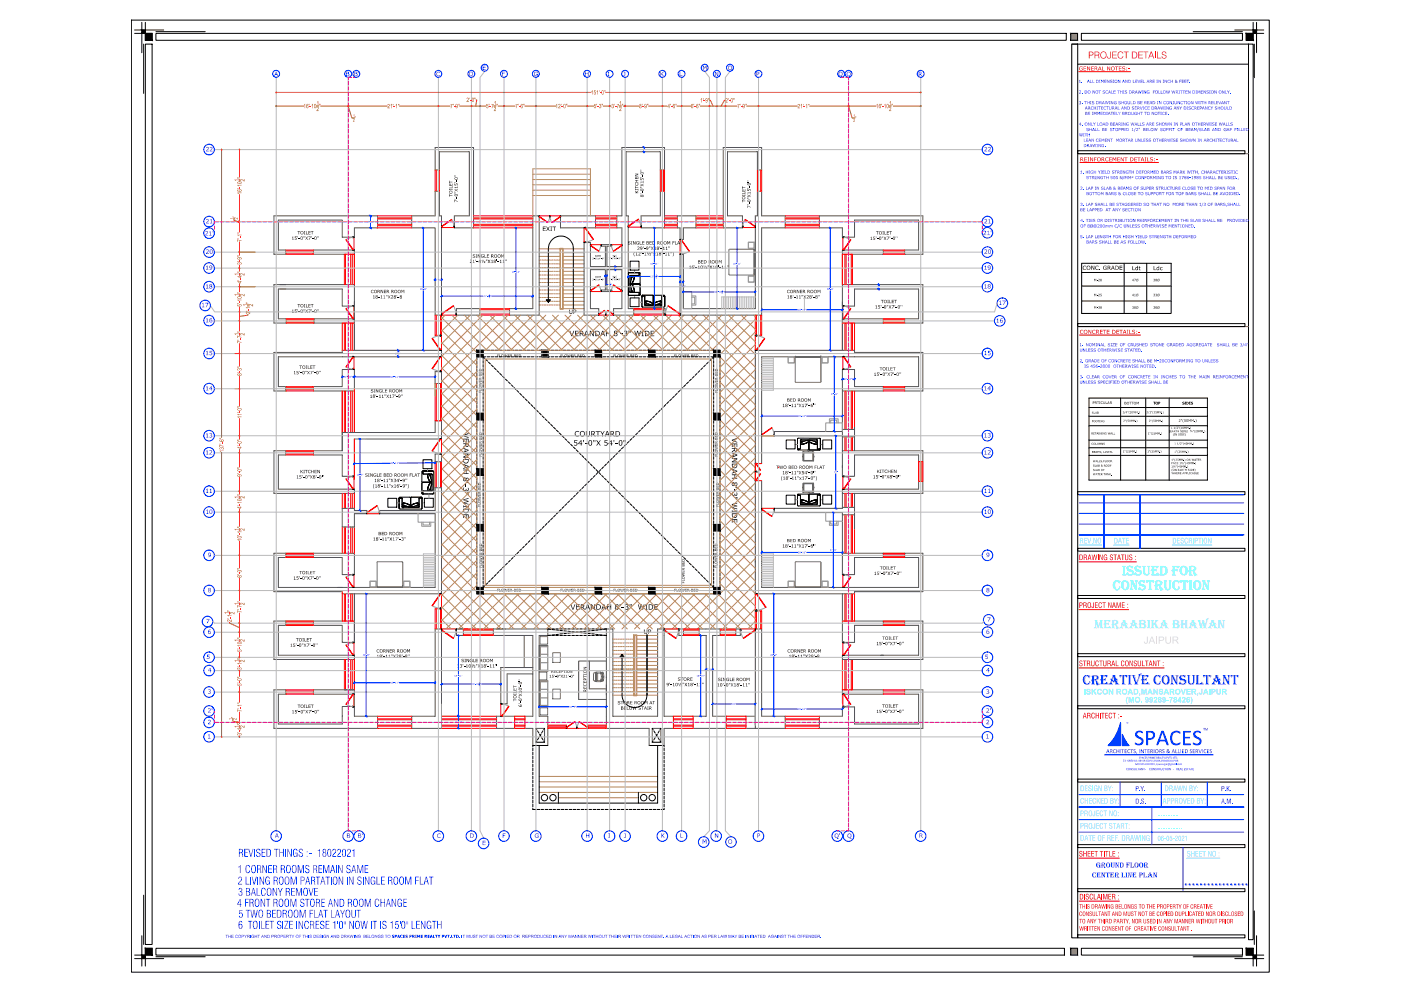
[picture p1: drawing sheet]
<svg xmlns="http://www.w3.org/2000/svg" width="420mm" height="297mm" viewBox="0 0 420 297" stroke-linecap="round" stroke-linejoin="round" font-family="sans-serif">
<!-- layer: WALL -->
<g fill="none" stroke="#545454" stroke-width=".3">
<path d="M130.5 57.3h1.3v7.4h.6v29.8h-1.9v-26.2h-7v-3.6h7zM130.5 44.2h11.5v24.1h-5.7v-3.6h4.4v-19.2h-8.9v5.4h-1.3zM198 57.3h1.3v11h-7v-3.6h5.7zM216.9 44.2h11.5v6.7h-1.3v-5.4h-8.9v19.2h4.5v3.6h-5.8zM82.2 64.7h31v3.6h-6.9v2.8h-3.7v-5.1h-19.1v8.9h2.2v1.3h-3.5zM94 74.9h12.3v1.3h-12.3zM159.8 64.7h1.9v29.8h-8.9v-2h7zM168.1 64.7h10.5v3.6h-10.5zM199.3 64.7h.1M203.1 64.7v3.6M203.9 68.3v3.5M203.9 76.3v18.2"/>
<path d="M204.9 76.3v16.2h21.6v-27.8h.6v-7.4h1.3v7.4h7.1v3.6h-7.1v26.2h-13.3M204.9 68.3v3.5M208.7 64.7v3.6M245.7 64.7h31.1v11.5h-5.5v-1.3h4.2v-8.9h-19.2v5.1h-3.7v-2.8h-6.9zM252.6 74.9h12.3v1.3h-12.3zM85.8 95.6v1.2M94.2 95.6v1.2M106.3 91.8h-3.7v-5.2h-19.1v9h22.8v1.2h-24.1v-11.5h24.1v19.7M136.9 92.5h7v2h-7zM190.1 92.5v2M191.7 92.5h-3.3v-27.8h-.6v-19.2h10.2v5.4h1.3v-6.7h-12.8v20.5h-1.5v3.6h1.5v11.6h-4.5v-6.1h1.3v-.5h-3v.5h1.3v6.1h-4.5v-7.2h-1.9v21.8h4.4v-2h-2.5v-11.7h4.5v6.1h-1.3v.5h3v-.5h-1.3v-6.1h4.5v11.7h-2.5v2h7.7M199 92.5v2"/>
<path d="M199.5 92.5v2M252.6 91.8h3.7v-5.2h19.2v9h-22.9M252.6 96.8h24.2v-11.5h-24.2v19.7M264.9 95.6v1.2M271.3 95.6v1.2M82.2 105.6h20.4v-.6h29.8v1.9h-48.9v9h2.2v1.3h-3.5zM106.3 116.5v-5.7h-3.7v5.1h-8.6v1.3h12.3M130.5 111.4h1.9v3.5h-1.9zM143 105h1.9v1.9h-1.9zM162.5 105h1.9v1.9h-1.9zM178.5 105h1.9v1.9h-1.9zM194.5 105h1.9v1.9h-1.9z"/>
<path d="M214 105h1.9v1.9h-1.9zM252.6 117.2h12.3v-1.3h-8.6v-5.1h-3.7v17.9M256.3 105.6h20.5v11.6h-5.5v-1.3h4.2v-9h-47.1M256.3 105h-29.8v63.6M94 135.1h8.6v-5.5h27.9v-3.5h1.9v5.5h-26.1v11.2h-3.7v-6.4h-8.6zM130.5 138.4v-2.3h1.9v2.3M143 123.9h1.9v1.9h-1.9zM214 123.9h1.9v1.9h-1.9zM228.4 129.2v9.8M252.6 139.6v3.2h3.7v-6.4h19.2v10.2h-22.9v5.8M252.6 135.1h24.2v12.8h-24.2M252.6 131v9.2"/>
<path d="M256.3 128.1v7M106.3 158v14.2h-3.7v-5.1h-19.1v9h19.1M106.3 147.9h-24.1v-12.8h3.5v1.3h-2.2v10.2h22.8v6.4M110 153v1M113.9 153v1M130.5 154v22.1h-29.2M130.5 146.2v6.8M132.4 146.2v31.8h-29.8M143 140.5h1.9v2h-1.9zM143 157.2h1.9v1.9h-1.9zM214 140.5h1.9v2h-1.9zM214 157.2h1.9v1.9h-1.9z"/>
<path d="M228.4 144.1v24.5M232.3 152.4v1.2M252.6 153.6v18.6h3.7v-5.1h19.2v9h-47.1v-8M256.3 147.9v10.9M85.7 165.8v1.3M94 165.8v1.3M106.3 178v14.5h-3.7v-5.1h-19.1v9h22.8v1.3h-24.1v-11.5h24.1M106.3 165.8h-24.1v11.5h20.4M143 176.1h1.9v1.9h-1.9zM144.9 178h69.1M162.5 176.1h1.9v1.9h-1.9zM178.5 176.1h1.9v1.9h-1.9z"/>
<path d="M194.5 176.1h1.9v1.9h-1.9zM214 176.1h1.9v1.9h-1.9zM252.6 165.8h24.2v11.5h-20.5v.7h-29.8v-9.9M252.6 178v14.5h3.7v-5.1h19.2v9h-22.9v1.3h24.2v-11.5h-24.2M264.9 165.8v1.3M271.3 165.8v1.3M85.7 186.2v1.2M94 186.2v1.2M139 188.5v2M147.9 188.5v2M157.2 190.5v9.6M161.7 193.5h2.6"/>
<path d="M176.7 198.1v8.4h5.1M181.8 198.1h-8.2v11.5h8.2M199.2 190.5v24.2h12.6v-24.2h-8.2M208.7 190.4v.1M216 188.5v2M220.7 188.5v2M264.9 186.2v1.2M271.3 186.2v1.2M106.3 208.1h-12.3v-1.3h12.3v7.9h6.9v3.6h-31v-11.5h3.5v1.3h-2.2v8.9h19.1v-5.2h3.7M140.7 214.7h-8.3v-26.2h-1.9v26.2h-7v3.6h17.2M159.8 200.1h-9.6v10.9h1.9v-9h7.7M161.7 201.2h2.6"/>
<path d="M161.7 204.1h2.6M161.7 211.7h2.6M181.8 203.2h.1M218.2 218.3h17.3v-3.6h-7.1v-26.2h-1.9v29.8M219.4 218.3h-20.2v5.1M226.5 214.7h-12.8v-24.2h8.3v-2h-24.8v26.2h-13.4v-26.2h-2v29.8h12.9v5.1M245.7 214.7h6.9v-2.8h3.7v5.1h19.2v-8.9h-4.2v-1.3h5.5v11.5h-31.1zM252.6 208.1h12.3v-1.3h-12.3v4M159.8 223.4v-5.1h-10.9v-3.6h10.9v-24.2h-22.9v-2h27.4v2h-2.6v24.2h2.6v8.7M160.7 222.5v-4.2h2.6v4.2M195.6 222.5v-4.2h2.6v4.2"/>
</g>
<!-- layer: STAIR -->
<g fill="none" stroke="#b88a5c" stroke-width=".3">
<path d="M159.8 58.6h17.3M159.8 55.4h17.3M159.8 57h17.3M159.8 53.8h17.3M159.8 52.2h17.3M159.8 64.7v-14.1h17.3v14.1M161.7 74.6h13.5M161.7 75.7h6.4M161.7 76.8h6.4M161.7 77.9h.5M161.7 79.1h.5M162.5 77.9h.5"/>
<path d="M162.5 79.1h.5M163.2 77.9h.5M163.2 79.1h.5M163.9 77.9h.5M163.9 79.1h.5M164.7 77.9h.4M164.7 79.1h.4M165.4 77.9h.4M165.4 79.1h.4M166.1 77.9h.5M166.1 79.1h.5M166.8 77.9h.5"/>
<path d="M166.8 79.1h.5M167.5 77.9h.6M167.5 79.1h.6M167.9 74.4h1v18.3h-1zM168.1 74.6h.6v17.9h-.6zM168.1 74.6v17.9h7.1M168.7 75.7h6.5M168.7 76.8h6.5M168.7 77.9h6.5M168.7 79.1h6.5M168.7 74.6v17.9M132.4 98.9l10.6 10.6"/>
<path d="M132.4 95.1l10.6 10.6M133.5 94.5l-1.1 1M135.5 94.5l10.6 10.5M137.3 94.5l-4.9 4.8M139.3 94.5l10.5 10.5M141 94.5l-8.6 8.6M143 94.5l10.6 10.5M144.8 94.5l-12.4 12.4M146.8 94.5l10.6 10.5M148.6 94.5l-16.2 16.1M150.6 94.5l10.5 10.5M152.3 94.5l-19.9 19.9"/>
<path d="M154.4 94.5l10.5 10.5M156.1 94.5l-10.5 10.5M158.1 94.5l10.6 10.5M159.9 94.5l-10.6 10.5M161.7 80.2h.5M161.7 81.3h.5M161.7 82.4h.5M161.7 83.6h.5M161.7 84.7h.5M161.7 85.8h.5M161.7 86.9h.5M161.7 88.1h.5"/>
<path d="M161.7 89.2h.5M161.7 90.3h.5M161.7 91.4h.5M161.9 94.5l10.6 10.5M162.5 80.2h.5M162.5 81.3h.5M162.5 82.4h.5M162.5 83.6h.5M162.5 84.7h.5M162.5 85.8h.5M162.5 86.9h.5M162.5 88.1h.5"/>
<path d="M162.5 89.2h.5M162.5 90.3h.5M162.5 91.4h.5M163.2 80.2h.5M163.2 81.3h.5M163.2 82.4h.5M163.2 83.6h.5M163.2 84.7h.5M163.2 85.8h.5M163.2 86.9h.5M163.2 88.1h.5M163.2 89.2h.5"/>
<path d="M163.2 90.3h.5M163.2 91.4h.5M163.7 94.5l-10.6 10.5M163.9 80.2h.5M163.9 81.3h.5M163.9 82.4h.5M163.9 83.6h.5M163.9 84.7h.5M163.9 85.8h.5M163.9 86.9h.5M163.9 88.1h.5M163.9 89.2h.5"/>
<path d="M163.9 90.3h.5M163.9 91.4h.5M164.7 80.2h.4M164.7 81.3h.4M164.7 82.4h.4M164.7 83.6h.4M164.7 84.7h.4M164.7 85.8h.4M164.7 86.9h.4M164.7 88.1h.4M164.7 89.2h.4M164.7 90.3h.4"/>
<path d="M164.7 91.4h.4M165.4 80.2h.4M165.4 81.3h.4M165.4 82.4h.4M165.4 83.6h.4M165.4 84.7h.4M165.4 85.8h.4M165.4 86.9h.4M165.4 88.1h.4M165.4 89.2h.4M165.4 90.3h.4M165.4 91.4h.4"/>
<path d="M165.7 94.5l10.6 10.5M166.1 80.2h.5M166.1 81.3h.5M166.1 82.4h.5M166.1 83.6h.5M166.1 84.7h.5M166.1 85.8h.5M166.1 86.9h.5M166.1 88.1h.5M166.1 89.2h.5M166.1 90.3h.5M166.1 91.4h.5"/>
<path d="M166.8 80.2h.5M166.8 81.3h.5M166.8 82.4h.5M166.8 83.6h.5M166.8 84.7h.5M166.8 85.8h.5M166.8 86.9h.5M166.8 88.1h.5M166.8 89.2h.5M166.8 90.3h.5M166.8 91.4h.5M167.5 94.5l-10.6 10.5"/>
<path d="M167.5 80.2h.6M167.5 81.3h.6M167.5 82.4h.6M167.5 83.6h.6M167.5 84.7h.6M167.5 85.8h.6M167.5 86.9h.6M167.5 88.1h.6M167.5 89.2h.6M167.5 90.3h.6M167.5 91.4h.6M168.7 80.2h6.5"/>
<path d="M168.7 81.3h6.5M168.7 82.4h6.5M168.7 83.6h6.5M168.7 84.7h6.5M168.7 85.8h6.5M168.7 86.9h6.5M168.7 88.1h6.5M168.7 89.2h6.5M168.7 90.3h6.5M168.7 91.4h6.5M169.4 94.5l10.6 10.5M171.2 94.5l-10.6 10.5"/>
<path d="M173.2 94.5l10.6 10.5M175 94.5l-10.6 10.5M177 94.5l10.6 10.5M178.8 94.5l-10.6 10.5M180.7 94.5l10.6 10.5M182.5 94.5l-10.5 10.5M184.6 94.5l10.5 10.5M186.3 94.5l-10.5 10.5M188.3 94.5l10.6 10.5M190.1 94.5l-10.6 10.5M192.1 94.5l10.5 10.5M193.8 94.5l-10.5 10.5"/>
<path d="M195.9 94.5l10.5 10.5M197.6 94.5l-10.5 10.5M199.6 94.5l10.6 10.5M201.4 94.5l-10.6 10.5M203.4 94.5l10.5 10.5M205.2 94.5l-10.6 10.5M207.2 94.5l19.3 19.3M208.9 94.5l-10.5 10.5M210.9 94.5l15.6 15.5M212.7 94.5l-10.6 10.5M214.7 94.5l11.8 11.7M216.5 94.5l-10.6 10.5"/>
<path d="M218.5 94.5l8 8M220.2 94.5l-10.5 10.5M222.2 94.5l4.3 4.2M224 94.5l-10.5 10.5M226 94.5l.5 .4M226.5 95.7l-10.6 10.6M226.5 99.5l-10.6 10.6M132.4 117.8l10.6 10.5M132.4 114l10.6 10.6M132.4 110.2l10.6 10.6M132.4 106.4l10.6 10.6M132.4 102.7l10.6 10.6"/>
<path d="M143 105h72.9v73h-72.9zM143 107.6l-10.6 10.6M143 111.4l-10.6 10.5M143 115.2l-10.6 10.5M143 118.9l-10.6 10.6M215.9 118.3l10.6 10.6M215.9 114.5l10.6 10.6M215.9 110.8l10.6 10.5M215.9 107l10.6 10.6M226.5 103.3l-10.6 10.5M226.5 107l-10.6 10.6M226.5 110.8l-10.6 10.6"/>
<path d="M226.5 114.6l-10.6 10.6M226.5 118.4l-10.6 10.5M132.4 136.6l10.6 10.6M132.4 132.9l10.6 10.5M132.4 129.1l10.6 10.5M132.4 125.3l10.6 10.6M132.4 121.6l10.6 10.5M143 122.7l-10.6 10.5M143 126.5l-10.6 10.5M143 130.2l-10.6 10.6M143 134l-10.6 10.6M143 137.8l-10.6 10.6"/>
<path d="M215.9 137.2l10.6 10.6M215.9 133.4l10.6 10.5M215.9 129.6l10.6 10.6M215.9 125.9l10.6 10.5M215.9 122.1l10.6 10.5M226.5 122.1l-10.6 10.6M226.5 125.9l-10.6 10.6M226.5 129.7l-10.6 10.5M226.5 133.4l-10.6 10.6M226.5 137.2l-10.6 10.6M132.4 159.3l10.6 10.5M132.4 155.5l10.6 10.5"/>
<path d="M132.4 151.7l10.6 10.6M132.4 147.9l10.6 10.6M132.4 144.2l10.6 10.5M132.4 140.4l10.6 10.6M143 141.5l-10.6 10.6M143 145.3l-10.6 10.6M143 149.1l-10.6 10.6M143 152.9l-10.6 10.5M143 156.6l-10.6 10.6M215.9 159.8l10.6 10.6M215.9 156.1l10.6 10.5M215.9 152.2l10.6 10.6"/>
<path d="M215.9 148.5l10.6 10.6M215.9 144.7l10.6 10.6M215.9 140.9l10.6 10.6M226.5 141l-10.6 10.6M226.5 144.8l-10.6 10.5M226.5 148.5l-10.6 10.6M226.5 152.3l-10.6 10.6M226.5 156.1l-10.6 10.5M226.5 159.9l-10.6 10.5M132.4 178.1l10.5 10.4M132.4 174.3l14.2 14.2M132.4 170.6l18 17.9"/>
<path d="M132.4 166.8l10.6 10.5M132.4 163l10.6 10.6M143 160.4l-10.6 10.6M143 164.2l-10.6 10.5M143 168l-10.6 10.5M143 171.7l-10.6 10.6M143 175.5l-10.6 10.6M143.6 178l10.6 10.5M144.3 178l-10.6 10.5M144.9 176.1h69.1M147.4 178l10.5 10.5M148 178l-10.5 10.5"/>
<path d="M151.2 178l10.5 10.5M151.8 178l-10.5 10.5M154.9 178l10.6 10.5M155.6 178l-10.6 10.5M158.7 178l10.5 10.5M159.3 178l-10.5 10.5M162.5 178l10.5 10.5M163.1 178l-10.5 10.5M166.2 178l10.6 10.5M166.9 178l-10.6 10.5M170 178l10.6 10.5M170.7 178l-10.6 10.5"/>
<path d="M173.8 178l10.5 10.5M174.4 178l-10.5 10.5M177.5 178l10.6 10.5M178.2 178l-10.6 10.5M181.3 178l10.6 10.5M182 178l-10.6 10.5M185.1 178l10.6 10.5M185.7 178l-10.5 10.5M188.9 178l10.5 10.5M189.5 178l-10.5 10.5M192.6 178l10.6 10.5M193.3 178l-10.6 10.5"/>
<path d="M196.4 178l10.6 10.5M197 178l-10.5 10.5M200.2 178l10.5 10.5M200.8 178l-10.5 10.5M203.9 178l10.6 10.5M204.6 178l-10.6 10.5M207.7 178l10.6 10.5M208.4 178l-10.6 10.5M211.5 178l10.6 10.5M212.2 178l-10.6 10.5M215.3 178l10.5 10.5M215.9 178l-10.6 10.5"/>
<path d="M215.9 174.9l10.6 10.6M215.9 171.1l10.6 10.6M215.9 167.4l10.6 10.5M215.9 163.6l10.6 10.5M226.5 163.6l-10.6 10.6M226.5 167.4l-10.6 10.5M226.5 171.2l-17.4 17.3M226.5 174.9l-13.6 13.6M226.5 178.7l-9.8 9.8M132.4 185.6l2.9 2.9M132.4 181.9l6.7 6.6M183.8 199.4h.5"/>
<path d="M183.8 198.3h.5M183.8 197.2h.5M183.8 196.1h.5M183.8 195h.5M183.8 193.8h.5M183.8 192.7h.5M183.8 191.6h.5M184.6 199.4h.5M184.6 198.3h.5M184.6 197.2h.5M184.6 196.1h.5M184.6 195h.5"/>
<path d="M184.6 193.8h.5M184.6 192.7h.5M184.6 191.6h.5M185.3 199.4h.5M185.3 198.3h.5M185.3 197.2h.5M185.3 196.1h.5M185.3 195h.5M185.3 193.8h.5M185.3 192.7h.5M185.3 191.6h.5M186 199.4h.5"/>
<path d="M186 198.3h.5M186 197.2h.5M186 196.1h.5M186 195h.5M186 193.8h.5M186 192.7h.5M186 191.6h.5M186.8 199.4h.4M186.8 198.3h.4M186.8 197.2h.4M186.8 196.1h.4M186.8 195h.4"/>
<path d="M186.8 193.8h.4M186.8 192.7h.4M186.8 191.6h.4M187.5 199.4h.4M187.5 198.3h.4M187.5 197.2h.4M187.5 196.1h.4M187.5 195h.4M187.5 193.8h.4M187.5 192.7h.4M187.5 191.6h.4M188.2 199.4h.5"/>
<path d="M188.2 198.3h.5M188.2 197.2h.5M188.2 196.1h.5M188.2 195h.5M188.2 193.8h.5M188.2 192.7h.5M188.2 191.6h.5M188.9 199.4h.5M188.9 198.3h.5M188.9 197.2h.5M188.9 196.1h.5M188.9 195h.5"/>
<path d="M188.9 193.8h.5M188.9 192.7h.5M188.9 191.6h.5M189.6 199.4h.6M189.6 198.3h.6M189.6 197.2h.6M189.6 196.1h.6M189.6 195h.6M189.6 193.8h.6M189.6 192.7h.6M189.6 191.6h.6M190 190.3h1v18.2h-1z"/>
<path d="M190.2 190.5h.6v17.9h-.6zM190.2 190.5v17.9M190.2 190.5h7M190.8 190.5v17.9M190.8 199.4h6.4M190.8 198.3h6.4M190.8 197.2h6.4M190.8 196.1h6.4M190.8 195h6.4M190.8 193.8h6.4M190.8 192.7h6.4M190.8 191.6h6.4"/>
<path d="M226.5 182.5l-6 6M226.5 186.2l-2.3 2.3M183.8 208.4h13.4M183.8 207.3h.5M183.8 206.1h.5M183.8 205h.5M183.8 203.9h.5M183.8 202.8h.5M183.8 201.6h.5M183.8 200.5h.5M184.6 207.3h.5M184.6 206.1h.5"/>
<path d="M184.6 205h.5M184.6 203.9h.5M184.6 202.8h.5M184.6 201.6h.5M184.6 200.5h.5M185.3 207.3h.5M185.3 206.1h.5M185.3 205h.5M185.3 203.9h.5M185.3 202.8h.5M185.3 201.6h.5M185.3 200.5h.5"/>
<path d="M186 207.3h.5M186 206.1h.5M186 205h.5M186 203.9h.5M186 202.8h.5M186 201.6h.5M186 200.5h.5M186.8 207.3h.4M186.8 206.1h.4M186.8 205h.4M186.8 203.9h.4M186.8 202.8h.4"/>
<path d="M186.8 201.6h.4M186.8 200.5h.4M187.5 207.3h.4M187.5 206.1h.4M187.5 205h.4M187.5 203.9h.4M187.5 202.8h.4M187.5 201.6h.4M187.5 200.5h.4M188.2 207.3h.5M188.2 206.1h.5M188.2 205h.5"/>
<path d="M188.2 203.9h.5M188.2 202.8h.5M188.2 201.6h.5M188.2 200.5h.5M188.9 207.3h.5M188.9 206.1h.5M188.9 205h.5M188.9 203.9h.5M188.9 202.8h.5M188.9 201.6h.5M188.9 200.5h.5M189.6 207.3h.6"/>
<path d="M189.6 206.1h.6M189.6 205h.6M189.6 203.9h.6M189.6 202.8h.6M189.6 201.6h.6M189.6 200.5h.6M190.8 207.3h6.4M190.8 206.1h6.4M190.8 205h6.4M190.8 203.9h6.4M190.8 202.8h6.4M190.8 201.6h6.4"/>
<path d="M190.8 200.5h6.4M161.7 237.5h35.5M161.7 235.9h35.5M161.7 234.3h35.5M161.7 232.7h35.5M167.5 239.1h24"/>
</g>
<!-- layer: FOOT -->
<g fill="none" stroke="#000" stroke-width=".3">
<path d="M143 105v.6M143 105.9v.8M143 107.1v.8M143 108.3v.8M143 109.5v.8M143 110.7v.8M143 111.9v.8M143 113.1v.8M143 114.3v.8M143 115.5v.8M143 116.7v.8M143 118v.7"/>
<path d="M143 119.1v.8M144.9 106.9h.8M144.9 106.9v.8M144.9 108.1v.8M144.9 109.3v.8M144.9 110.5v.8M144.9 111.7v.8M144.9 112.9v.8M144.9 114.1v.8M144.9 115.3v.8M144.9 116.5v.8M144.9 117.7v.8"/>
<path d="M144.9 118.9v.8M144.9 106.9l.5 .5M144.9 105h.8M145.7 107.7l.5 .6M146.1 106.9h.7M146.1 105h.7M146.5 108.6l.6 .5M147.3 106.9h.8M147.3 105h.8M147.3 109.4l.6 .6M148.2 110.3l.6 .5M148.4 106.9h.9"/>
<path d="M148.4 105h.9M149 111.1l.6 .5M149.7 106.9h.8M149.7 105h.8M149.9 111.9l.6 .6M150.7 112.8l.6 .5M150.9 106.9h.8M150.9 105h.8M151.6 113.6l.6 .6M152 106.9h.9M152 105h.9M152.5 114.5l.5 .5"/>
<path d="M153.3 106.9h.8M153.3 105h.8M153.3 115.3l.6 .6M154.2 116.2l.5 .5M154.5 106.9h.8M154.5 105h.8M155 117l.6 .6M155.6 106.9h.8M155.6 105h.8M155.9 117.9l.5 .6M156.7 118.7l.6 .6M156.9 106.9h.8"/>
<path d="M156.9 105h.8M157.6 119.6l.5 .6M158.1 106.9h.8M158.1 105h.8M159.2 106.9h.8M159.2 105h.8M160.5 106.9h.8M160.5 105h.8M161.7 106.9h.8M161.7 105h.8M162.8 106.9h.8M162.8 105h.8"/>
<path d="M164.1 106.9h.8M164.1 105h.8M165.3 106.9h.8M165.3 105h.8M166.5 106.9h.7M166.5 105h.7M167.7 106.9h.8M167.7 105h.8M168.9 106.9h.8M168.9 105h.8M170.1 106.9h.7M170.1 105h.7"/>
<path d="M171.3 106.9h.8M171.3 105h.8M172.5 106.9h.8M172.5 105h.8M173.7 106.9h.8M173.7 105h.8M174.9 106.9h.8M174.9 105h.8M176.1 106.9h.8M176.1 105h.8M177.3 106.9h.8M177.3 105h.8"/>
<path d="M178.5 106.9h.8M178.5 105h.8M179.6 106.9h.9M179.6 105h.9M180.9 106.9h.8M180.9 105h.8M182.1 106.9h.8M182.1 105h.8M183.2 106.9h.9M183.2 105h.9M184.5 106.9h.8M184.5 105h.8"/>
<path d="M185.7 106.9h.8M185.7 105h.8M186.8 106.9h.8M186.8 105h.8M188.1 106.9h.8M188.1 105h.8M189.3 106.9h.8M189.3 105h.8M190.5 106.9h.7M190.5 105h.7M191.7 106.9h.8M191.7 105h.8"/>
<path d="M192.9 106.9h.8M192.9 105h.8M194.1 106.9h.7M194.1 105h.7M195.3 106.9h.8M195.3 105h.8M196.5 106.9h.8M196.5 105h.8M197.7 106.9h.8M197.7 105h.8M198.9 106.9h.8M198.9 105h.8"/>
<path d="M200.1 106.9h.8M200.1 105h.8M201.3 106.9h.8M201.3 105h.8M201.4 119.6l-.6 .6M202.3 118.7l-.6 .6M202.5 106.9h.8M202.5 105h.8M203.1 117.9l-.6 .6M203.7 106.9h.8M203.7 105h.8M203.9 117l-.5 .6"/>
<path d="M204.8 116.2l-.6 .5M204.9 106.9h.8M204.9 105h.8M205.6 115.3l-.6 .6M206.1 106.9h.8M206.1 105h.8M206.5 114.5l-.6 .5M207.2 106.9h.9M207.2 105h.9M207.3 113.6l-.6 .6M208.2 112.8l-.6 .5M208.5 106.9h.8"/>
<path d="M208.5 105h.8M209 111.9l-.5 .6M209.7 106.9h.8M209.7 105h.8M209.9 111.1l-.6 .5M210.7 110.3l-.5 .5M210.8 106.9h.9M210.8 105h.9M211.6 109.4l-.6 .6M212.1 106.9h.8M212.1 105h.8M212.4 108.6l-.5 .5"/>
<path d="M213.3 106.9h.7M213.3 107.7l-.6 .6M213.3 105h.7M214 106.9v.8M214 108.1v.8M214 109.3v.8M214 110.5v.8M214 111.7v.8M214 112.9v.8M214 114.1v.8M214 115.3v.8M214 116.5v.8"/>
<path d="M214 117.7v.8M214 118.9v.8M214 106.9l-.4 .5M215.9 106.9v.8M215.9 108.1v.8M215.9 109.3v.8M215.9 110.5v.8M215.9 111.7v.8M215.9 112.9v.8M215.9 114.1v.8M215.9 115.3v.8M215.9 116.5v.8"/>
<path d="M215.9 117.7v.8M215.9 118.9v.8M143 120.3v.8M143 121.6v.7M143 122.7v.8M143 123.9v.8M143 125.2v.8M143 126.3v.8M143 127.5v.8M143 128.7v.9M143 129.9v.8M143 131.1v.8"/>
<path d="M143 132.3v.9M143 133.5v.8M143 134.7v.8M143 135.9v.9M143 137.1v.8M143 138.3v.8M143 139.5v.8M144.9 120.1v.8M144.9 121.3v.8M144.9 122.5v.8M144.9 123.7v.8M144.9 124.9v.8"/>
<path d="M144.9 126.1v.8M144.9 127.3v.8M144.9 128.5v.8M144.9 129.7v.8M144.9 130.9v.8M144.9 132.1v.8M144.9 133.3v.8M144.9 134.5v.8M144.9 135.7v.8M144.9 136.9v.8M144.9 138.1v.8M144.9 139.3v.8"/>
<path d="M158.4 120.4l.5 .6M159.2 121.3l.6 .5M160.1 122.1l.5 .6M160.9 123l.6 .5M161.8 123.8l.5 .6M162.6 124.7l.6 .5M163.5 125.5l.5 .6M164.3 126.4l.6 .5M165.2 127.2l.6 .6M166 128.1l.6 .5M166.9 128.9l.6 .6M167.7 129.8l.6 .5"/>
<path d="M168.6 130.6l.5 .6M169.4 131.5l.6 .5M170.3 132.3l.5 .6M171.1 133.2l.6 .5M172 134l.5 .5M172.8 134.8l.6 .6M173.7 135.7l.5 .6M174.5 136.5l.6 .6M175.4 137.4l.5 .6M176.2 138.2l.6 .6M177.1 139.1l.5 .6M177.9 139.9l.6 .6"/>
<path d="M181 139.9l-.5 .6M181.8 139.1l-.5 .6M182.7 138.2l-.6 .6M183.6 137.4l-.6 .6M184.4 136.5l-.6 .6M185.3 135.7l-.6 .6M186.1 134.8l-.6 .6M187 134l-.6 .5M187.8 133.2l-.6 .5M188.7 132.3l-.6 .6M189.5 131.5l-.6 .5M190.4 130.6l-.6 .6"/>
<path d="M191.2 129.8l-.5 .5M192.1 128.9l-.6 .6M192.9 128.1l-.6 .5M193.7 127.2l-.5 .6M194.6 126.4l-.6 .5M195.4 125.5l-.5 .6M196.3 124.7l-.6 .5M197.1 123.8l-.5 .6M198 123l-.6 .5M198.8 122.1l-.5 .6M199.7 121.3l-.6 .5M200.5 120.4l-.5 .6"/>
<path d="M214 120.1v.8M214 121.3v.8M214 122.5v.8M214 123.7v.8M214 124.9v.8M214 126.1v.8M214 127.3v.8M214 128.5v.8M214 129.7v.8M214 130.9v.8M214 132.1v.8M214 133.3v.8"/>
<path d="M214 134.5v.8M214 135.7v.8M214 136.9v.8M214 138.1v.8M214 139.3v.8M215.9 120.1v.8M215.9 121.3v.8M215.9 122.5v.8M215.9 123.7v.8M215.9 124.9v.8M215.9 126.1v.8M215.9 127.3v.8"/>
<path d="M215.9 128.5v.8M215.9 129.7v.8M215.9 130.9v.8M215.9 132.1v.8M215.9 133.3v.8M215.9 134.5v.8M215.9 135.7v.8M215.9 136.9v.8M215.9 138.1v.8M215.9 139.3v.8M143 140.7v.8M143 142v.7"/>
<path d="M143 143.1v.8M143 144.3v.8M143 145.6v.7M143 146.7v.8M143 147.9v.8M143 149.2v.8M143 150.3v.8M143 151.5v.8M143 152.8v.8M143 153.9v.8M143 155.1v.8M143 156.4v.8"/>
<path d="M143 157.5v.8M143 158.7v.8M143 159.9v.9M144.9 140.5v.8M144.9 141.7v.8M144.9 142.9v.8M144.9 144.1v.8M144.9 145.3v.8M144.9 146.5v.8M144.9 147.7v.8M144.9 148.9v.8M144.9 150.1v.8"/>
<path d="M144.9 151.3v.8M144.9 152.5v.8M144.9 153.7v.8M144.9 154.9v.8M144.9 156.1v.8M144.9 157.3v.8M144.9 158.5v.8M144.9 159.7v.8M161.5 159.4l-.6 .6M162.3 158.6l-.5 .6M163.2 157.7l-.6 .6M164 156.9l-.5 .6"/>
<path d="M164.9 156.1l-.6 .5M165.8 155.2l-.6 .6M166.6 154.4l-.6 .6M167.5 153.5l-.6 .6M168.3 152.7l-.6 .5M169.1 151.8l-.5 .6M170 151l-.6 .5M170.8 150.1l-.5 .6M171.7 149.3l-.6 .5M172.5 148.4l-.5 .6M173.4 147.6l-.6 .5M174.2 146.7l-.5 .6"/>
<path d="M175.1 145.9l-.6 .5M175.9 145l-.5 .6M176.8 144.2l-.6 .6M177.6 143.4l-.5 .5M178.5 142.5l-.6 .6M178.8 140.8l.5 .6M179.3 141.6l-.5 .6M179.6 141.6l.6 .6M180.2 140.8l-.6 .6M180.5 142.5l.5 .6M181.3 143.4l.5 .5M182.1 144.2l.6 .6"/>
<path d="M183 145l.6 .6M183.8 145.9l.6 .5M184.7 146.7l.6 .6M185.5 147.6l.6 .5M186.4 148.4l.6 .6M187.2 149.3l.6 .5M188.1 150.1l.6 .6M188.9 151l.6 .5M189.8 151.8l.6 .6M190.7 152.7l.5 .5M191.5 153.5l.6 .6M192.3 154.4l.6 .6"/>
<path d="M193.2 155.2l.5 .6M194 156.1l.6 .5M194.9 156.9l.5 .6M195.7 157.7l.6 .6M196.6 158.6l.5 .6M197.4 159.4l.6 .6M214 140.5v.8M214 141.7v.8M214 142.9v.8M214 144.1v.8M214 145.3v.8M214 146.5v.8"/>
<path d="M214 147.7v.8M214 148.9v.8M214 150.1v.8M214 151.3v.8M214 152.5v.8M214 153.7v.8M214 154.9v.8M214 156.1v.8M214 157.3v.8M214 158.5v.8M214 159.7v.8M215.9 140.5v.8"/>
<path d="M215.9 141.7v.8M215.9 142.9v.8M215.9 144.1v.8M215.9 145.3v.8M215.9 146.5v.8M215.9 147.7v.8M215.9 148.9v.8M215.9 150.1v.8M215.9 151.3v.8M215.9 152.5v.8M215.9 153.7v.8M215.9 154.9v.8"/>
<path d="M215.9 156.1v.8M215.9 157.3v.8M215.9 158.5v.8M215.9 159.7v.8M143 161.1v.8M143 162.3v.8M143 163.5v.9M143 164.7v.8M143 166v.7M143 167.1v.9M143 168.3v.8M143 169.6v.7"/>
<path d="M143 170.7v.8M143 171.9v.8M143 173.2v.8M143 174.3v.8M143 175.5v.6M144.9 160.9v.8M144.9 162.1v.8M144.9 163.3v.8M144.9 164.5v.8M144.9 165.7v.8M144.9 166.9v.8M144.9 168.1v.8"/>
<path d="M144.9 169.3v.8M144.9 170.5v.8M144.9 171.7v.8M144.9 172.9v.8M144.9 174.1v.8M144.9 175.3v.8l.5-.5M146.2 174.7l-.5 .6M147.1 173.9l-.6 .6M147.9 173l-.6 .6M148.8 172.2l-.6 .6M149.6 171.3l-.6 .6M150.5 170.5l-.6 .5"/>
<path d="M151.3 169.6l-.6 .6M152.2 168.8l-.6 .5M153 168l-.5 .5M153.9 167.1l-.6 .6M154.7 166.3l-.5 .5M155.6 165.4l-.6 .6M156.4 164.6l-.5 .5M157.3 163.7l-.6 .6M158.1 162.9l-.5 .5M158.9 162l-.5 .6M159.8 161.2l-.6 .5M160.6 160.3l-.5 .6"/>
<path d="M198.3 160.3l.5 .6M199.1 161.2l.6 .5M200 162l.5 .6M200.8 162.9l.6 .5M201.7 163.7l.6 .6M202.5 164.6l.6 .5M203.4 165.4l.5 .6M204.2 166.3l.6 .5M205 167.1l.6 .6M205.9 168l.6 .5M206.7 168.8l.6 .5M207.6 169.6l.6 .6"/>
<path d="M208.5 170.5l.5 .5M209.3 171.3l.6 .6M210.2 172.2l.5 .6M211 173l.6 .6M211.9 173.9l.5 .6M212.7 174.7l.6 .6M214 160.9v.8M214 162.1v.8M214 163.3v.8M214 164.5v.8M214 165.7v.8M214 166.9v.8"/>
<path d="M214 168.1v.8M214 169.3v.8M214 170.5v.8M214 171.7v.8M214 172.9v.8M214 174.1v.8M214 175.3v.8l-.4-.5M215.9 160.9v.8M215.9 162.1v.8M215.9 163.3v.8M215.9 164.5v.8M215.9 165.7v.8"/>
<path d="M215.9 166.9v.8M215.9 168.1v.8M215.9 169.3v.8M215.9 170.5v.8M215.9 171.7v.8M215.9 172.9v.8M215.9 174.1v.8M215.9 175.3v.8M165 188.5h-.7l.8 .2M165.1 190.4l-.8 .1h.7M165.5 188.5h.8M165.5 190.5h.8"/>
<path d="M165.5 188.7l.8 .1M166.3 190.3h-.8M166.7 188.5h.8M166.7 190.5h.8M166.7 188.8l.8 .1M167.5 190.1l-.8 .1M167.9 188.5h.8M167.9 190.5h.8M167.9 188.9l.8 .1M168.7 190h-.8M169.1 188.5h.8M169.1 190.5h.8"/>
<path d="M169.1 189.1l.8 .1M169.9 189.8l-.8 .1M170.3 188.5h.8M170.3 190.5h.8M170.3 189.2l.8 .1M171.1 189.7l-.8 .1M171.5 188.5h.8M171.5 190.5h.8M171.5 189.3l.8 .1M172.3 189.6l-.8 .1M172.7 188.5h.8M172.7 190.5h.8"/>
<path d="M172.7 189.5h.8M173.5 189.5h-.8M173.8 188.5h.9M173.8 190.5h.9M173.8 189.6l.9 .1M174.7 189.3l-.9 .1M175 189.7l.8 .1M175.1 188.5h.8M175.1 190.5h.8M175.8 189.2l-.8 .1M176.3 188.5h.8M176.3 190.5h.8"/>
<path d="M176.3 189.8l.7 .1M177 189.1l-.7 .1M177.4 188.5h.9M177.4 190.5h.9M177.4 190h.9M178.3 188.9l-.9 .1M178.6 190.1l.8 .1M178.7 188.5h.8M178.7 190.5h.8M179.4 188.8l-.8 .1M179.8 190.3h.8M179.9 188.5h.8"/>
<path d="M179.9 190.5h.8M180.6 188.7l-.8 .1M181 190.4l.8 .1h-.8M181 188.5h.8l-.8 .2M160.7 218.3l.3 .4M161.2 219l.4 .7M162.8 219l-.4 .7M163.3 218.3l-.2 .4M195.6 218.3l.3 .4M196.1 219l.4 .7M197.7 219l-.4 .7M198.2 218.3l-.3 .4"/>
<path d="M159.8 223.4v.4M159.8 224.2v.8M159.8 225.4v.8M159.8 226.6v.8M159.8 227.8v.8M159.8 229v.8M159.8 230.2v.8M159.8 231.5v.7M159.8 232.6v.8M159.8 233.8v.8M159.8 235v.8M159.8 236.2v.8"/>
<path d="M159.8 237.4v.8M159.8 238.6v.9M159.8 239.8v.8M161 222.1l-.3 .4M161.6 221.1l-.4 .7M161.8 220.1l.4 .6M162.2 220.1l-.4 .6M162.4 221.1l.4 .7M163.1 222.1l.2 .4M195.9 222.1l-.3 .4M196.5 221.1l-.4 .7M196.7 220.1l.4 .6"/>
<path d="M197.1 220.1l-.4 .6M197.3 221.1l.4 .7M197.9 222.1l.3 .4M199.2 223.4v.4M199.2 224.2v.8M199.2 225.4v.8M199.2 226.6v.8M199.2 227.8v.8M199.2 229v.8M199.2 230.2v.8M199.2 231.5v.7M199.2 232.6v.8"/>
<path d="M199.2 233.8v.8M199.2 235v.8M199.2 236.2v.8M199.2 237.4v.8M199.2 238.6v.9M199.2 239.8v.8M159.8 241v.8M159.8 242.2v.4h.9M161.1 242.6h.8M162.2 242.6h.9M163.5 242.6h.8M164.7 242.6h.8"/>
<path d="M165.8 242.6h.9M167.1 242.6h.8M168.3 242.6h.8M169.4 242.6h.9M170.7 242.6h.8M171.9 242.6h.8M173 242.6h.8M174.3 242.6h.8M175.5 242.6h.8M176.6 242.6h.8M177.9 242.6h.8M179.1 242.6h.8"/>
<path d="M180.3 242.6h.7M181.5 242.6h.8M182.7 242.6h.8M183.9 242.6h.7M185.1 242.6h.8M186.3 242.6h.8M187.5 242.6h.8M188.7 242.6h.8M189.9 242.6h.8M191.1 242.6h.8M192.3 242.6h.8M193.4 242.6h.9"/>
<path d="M194.7 242.6h.8M195.9 242.6h.8M197 242.6h.9M199.2 242.2v.4h-.9M199.2 241v.8"/>
</g>
<!-- layer: window -->
<g fill="none" stroke="#f00" stroke-width=".3">
<path d="M130.5 50.9v6.4M130.8 50.9v6.4M131.5 50.9v6.4M131.8 50.9v6.4M198 50.9v6.4M198.4 50.9v6.4M199 50.9v6.4M199.3 50.9v6.4M227.1 50.9v6.4M227.5 50.9v6.4M228.1 50.9v6.4M228.4 50.9v6.4"/>
<path d="M85.7 76.2h8.3M85.7 75.9h8.3M85.7 74.9h8.3M85.7 75.2h8.3M103.6 76.2v9.1M105.2 76.2v9.1M105.6 76.2v9.1M106.2 76.2h-2.9v9.1M106.3 74.9v10.4M113 68.3h10.5M113.2 64.7h10.3M113.2 65.3h10.3"/>
<path d="M113.2 65.6h10.3M113.2 67.7h10.3M113.2 67.2h10.3M142 68.3h17.8M142 64.7h17.8M142 65.3h17.8M142 65.6h17.8M142 67.7h17.8M142 67.2h17.8M178.6 68.3h6.4M178.6 64.7h6.4M178.6 65.3h6.4"/>
<path d="M178.6 65.6h6.4M178.6 67.7h6.4M178.6 67.2h6.4M199.3 68.3h3.8M199.3 64.7h3.8M199.3 65.3h3.8M199.3 65.6h3.8M199.3 67.7h3.8M199.3 67.2h3.8M208.7 68.3h8.2M208.7 64.7h8.2M208.7 65.3h8.2"/>
<path d="M208.7 65.6h8.2M208.7 67.7h8.2M208.7 67.2h8.2M235.5 68.3h10.2M235.5 64.7h10.2M235.5 65.3h10.2M235.5 65.6h10.2M235.5 67.7h10.2M235.5 67.2h10.2M252.6 76.2v9.1M252.8 76.2h2.8v9.1M253.4 76.2v9.1"/>
<path d="M253.7 76.2v9.1M255.3 76.2v9.1M264.9 76.2h6.4M264.9 75.9h6.4M264.9 74.9h6.4M264.9 75.2h6.4M85.8 96.8h8.4M85.8 96.5h8.4M85.8 95.6h8.4M85.8 95.9h8.4M103.3 96.8v8.2M103.6 96.8v8.2"/>
<path d="M105.2 96.8v8.2M105.6 96.8v8.2M130.5 94.5v6h1.9v-6M130.8 94.5v6M132.1 94.5v6M226.5 94.5v6h1.9v-6M226.9 94.5v6M228.1 94.5v6M252.6 96.8v8.2M253.4 96.8v8.2M253.7 96.8v8.2M255.3 96.8v8.2"/>
<path d="M255.6 96.8v8.2M256.3 96.8v8.2M264.9 96.8h6.4M264.9 96.5h6.4M264.9 95.6h6.4M264.9 95.9h6.4M85.7 117.2h8.3M85.7 116.9h8.3M85.7 115.9h8.3M85.7 116.2h8.3M102.6 105v-8.2h3.7v8.2M102.6 117.2v12.4"/>
<path d="M103.3 117.2v12.4M103.6 117.2v12.4M105.2 117.2v12.4M105.6 117.2v12.4M106.3 116.5v13.1M130.5 114.9v11.2h1.9v-11.2M130.8 114.9v11.2M132.1 114.9v11.2M253.4 117.2v11.5M253.7 117.2v11.5M255.3 117.2v11.5M255.6 117.2v11.5"/>
<path d="M256.3 117.2v10.9M264.9 117.2h6.4M264.9 116.9h6.4M264.9 115.9h6.4M264.9 116.2h6.4M85.7 136.4h8.3M85.7 136.1h8.3M85.7 135.1h8.3M85.7 135.4h8.3M253.4 131v4.1M253.7 131v4.1M255.3 131v4.1"/>
<path d="M255.6 131v4.1M102.6 147.9v4.5M103.3 147.9v4.5M103.3 158v7.8M103.6 147.9v4.5M103.6 158v7.8M105.2 147.9v4.5M105.2 158v7.8M105.6 147.9v4.5M105.6 158v7.8M106.3 147.9v4.5M106.3 158v7.8"/>
<path d="M253.4 154.3v11.5M253.4 147.9v4.2M253.7 154.3v11.5M253.7 147.9v4.2M255.3 154.3v11.5M255.3 147.9v4.2M255.6 154.3v11.5M255.6 147.9v4.2M256.3 158.8v7M85.7 167.1h8.3M85.7 166.8h8.3M85.7 165.8h8.3"/>
<path d="M85.7 166.1h8.3M102.6 178v8.2M103.3 178v8.2M103.6 178v8.2M105.2 178v8.2M105.6 178v8.2M106.3 178v8.2M253.4 178v8.2M253.7 178v8.2M255.3 178v8.2M255.6 178v8.2M256.3 178v8.2"/>
<path d="M264.9 167.1h6.4M264.9 166.8h6.4M264.9 165.8h6.4M264.9 166.1h6.4M85.7 187.4h8.3M85.7 187.1h8.3M85.7 186.2h8.3M85.7 186.5h8.3M103.3 197.7v9.1M103.6 197.7v9.1M105.2 197.7v9.1M105.6 197.7v9.1"/>
<path d="M106.3 197.7v9.1M130.5 188.5v-6h1.9v6M130.8 182.5v6M132.1 182.5v6M226.5 188.5v-5.4h1.9v5.4M226.9 183.1v5.4M228.1 183.1v5.4M252.6 197.7v9.1M253.4 197.7v9.1M253.7 197.7v9.1M255.3 197.7v9.1M255.6 197.7v9.1h-2.8"/>
<path d="M264.9 187.4h6.4M264.9 187.1h6.4M264.9 186.2h6.4M264.9 186.5h6.4M85.7 208.1h8.3M85.7 207.7h8.3M85.7 206.8h8.3M85.7 207.1h8.3M113.2 218.3h10.3M113.2 214.7h10.3M113.2 215.4h10.3M113.2 215.7h10.3"/>
<path d="M113.2 217.6h10.3M113.2 217.4h10.3M132.4 218.3h16.5M132.4 214.7h16.5M132.4 215.4h16.5M132.4 215.7h16.5M132.4 217.6h16.5M132.4 217.4h16.5M164.3 217.4h5.6v.9h-5.6M164.3 217.6h5.6M164.3 218h5.6M176.3 217.6h5.5"/>
<path d="M176.3 218h5.5M181.8 217.4h-5.5v.9h5.5M235.5 218.3h10.2M235.5 214.7h10.2M235.5 215.4h10.2M235.5 215.7h10.2M235.5 217.6h10.2M235.5 217.4h10.2M264.9 208.1h6.4M264.9 207.7h6.4M264.9 206.8h6.4M264.9 207.1h6.4"/>
</g>
<!-- layer: 0 -->
<g fill="none" stroke="#000" stroke-width=".3">
<path d="M164.5 90.6l.2-.8 .4 .1-.6 .7-.7-.7 .4-.1 .3 .8v-16a3.7 3.7 0 0 1 3.7-3.8 3.7 3.7 0 0 1 3.7 3.8v18M194 190.3v18a3.7 3.7 0 0 1-3.7 3.8 3.7 3.7 0 0 1-3.8-3.8v-12.1l-.2 .7h-.4l.6-.7 .7 .7h-.4l-.3-.7M159.8 223.4h4.5M160.7 222.5h2.6M161.7 223.4v17.3h35.5v-17.3M167.5 237.5v3.2M191.5 237.5v3.2M194.7 223.4h4.5M195.6 222.5h2.6"/>
<circle cx="163.3" cy="239.1" r=".95"/>
<circle cx="165.8" cy="239.1" r=".95"/>
<circle cx="193" cy="239.1" r=".95"/>
<circle cx="195.6" cy="239.1" r=".95"/>
</g>
<!-- layer: WALLS -->
<g fill="#000">
<path d="M134.7 58.1l.1 .4 .9 .1h-.9l-.1 .3zM134.7 54.2l.1 .3 .9 .1h-.9l-.1 .4zM134.7 56.6h1v.4h-1zM134.7 55l.1 .6h.3v-.6l.1 .6h.3l.2-.6v.7h-1zM134.7 56.3h.8l.2-.5v.6zM136.3 59.6l.3 .1zM136.3 54.6l.3 .2h-.3zM136.3 52.8l.3 .2zM136.3 52.5l.3 .1zM136.3 56.6l.5 .4 .5-.4-.4 .4 .4 .4-.5-.3-.5 .3 .4-.4zM136.3 60l1 .5-.9-.5-.1 .6zM136.8 59l.1 .4z"/>
<path d="M136.8 54l.1 .4zM136.3 55l.1 .4h.3l.1-.4h.3l.2 .6h-.2l-.1-.5-.2 .1v.4h-.5zM136.3 56.1h.9l.1-.2v.5l-.1-.2h-.6l-.1 .2zM190.4 55.7l.2 .4 .8 .1h-.8l-.2 .3zM190.5 54.8h.2l-.2 .5 .3 .2 .5-.2-.1-.5h.1l.1 .6-.3 .2h-.5zM190.4 57.1l.5 .4 .5-.4-.4 .5 .4 .3h-1l.6-.1zM190.4 56.6h1v.4h-1zM190.4 53.9h1l-.4 .2v.4l.4 .2h-1l.4-.2v-.4zM190.4 53.1l.2 .4h.2v-.4l.2 .4h.3l.1-.4v.6h-1zM190.4 52.1h1l-.9 .6 .9 .1h-1v-.2l.8-.4zM192 58.1l.4 .1zM192 53.1l.4 .1h-.4z"/>
<path d="M192 51.3l.4 .1zM192 50.9l.4 .1-.4 .1zM192.1 55l.4 .4 .5-.4-.4 .4 .4 .5-.4-.4-.5 .4 .3-.5zM192.6 57.5v.3zM192.6 52.5v.3zM192.1 53.4l.1 .5h.2l.1-.5h.4l.1 .6h-.1l-.1-.5-.3 .2 .1 .3h-.5zM192.1 54.5h.8l.1-.2v.5l-.1-.2-.7 .2zM222.5 59.8l.2 .4 .8 .1h-.8l-.2 .3zM222.5 55.9l.2 .3 .8 .1h-.8l-.2 .4zM222.5 58.3h1v.4h-1zM222.5 56.7l.2 .5h.2v-.5l.1 .5h.4l.1-.5v.7h-1zM222.5 58h.9l.1-.5v.6z"/>
<path d="M224.1 56.3l.4 .1-.4 .1zM224.1 54.5l.4 .2zM224.1 54.2l.4 .1h-.4zM224.1 58.3l.5 .3 .5-.3-.4 .4 .4 .4-.5-.3-.5 .3 .4-.4zM224.6 55.7l.1 .4zM224.1 56.7l.2 .4h.2l.1-.4h.4l.1 .5-.2 .1v-.5l-.3 .2v.2h-.5zM224.1 57.8h.9l.1-.3v.6l-.1-.2h-.6l-.1 .2zM87.6 71l.3-.1v.9l.2 .1h-.5l.2-.1zM88.4 70.9h.6l-.5 .1v.3l.5 .2-.2 .4-.4-.1 .5-.2-.1-.2h-.4zM89.2 70.8h.2l-.1 .4zM89.6 71.4l.3 .1zM89.2 69.3h.8l-.3 .1v.8l-.1-.8z"/>
<path d="M91.2 69.3h.4v.9h-.4zM91.8 69.3l.1 .8 .5 .1h-.6zM91.6 70.9l.3 .4 .5-.4-.4 .5 .4 .5-.5-.4-.3 .4 .3-.5zM92.5 69.3h.6l-.5 .1v.3h.5l-.5 .1v.3l.5 .1h-.6zM92.5 70.9h.7l-.5 1h-.1l.4-.9zM93.3 70.8h.2v.4zM93.2 69.3h.8l-.3 .1v.8l-.2-.8zM93.7 71.4l.4 .1zM95.2 70.8v.4zM95.5 70.8l.1 .4zM141 77.9h.5v.5l-.5 .3 .6 .1h-.7l.4-.5a.23 .23 0 0 0 0-.3 .23 .23 0 0 0-.3 0zM141.8 78l.3-.1v.9h.3h-.6h.3v-.7z"/>
<path d="M141.8 76.4l.7-.1v.2l-.6-.1 .1 .2 .5 .2-.1 .4-.6-.1v-.1h.6l-.6-.4zM142.6 77.8l.1 .4zM142.7 76.3h.4v.9h-.4zM142.9 78.4l.5 .1zM143.3 76.3h.2l.4 .7 .1-.7v.9l-.6-.9-.1 .9zM144.3 76.4l.8-.1v.2l-.5-.2-.3 .3 .2 .5h.4l-.2-.4h.4l-.1 .5-.7-.2zM145.3 76.3l.1 .8 .5 .1h-.6zM146 76.3h.7l-.5 .1v.2h.5l-.5 .1v.4l.5 .1h-.7zM146.2 77.9l.5 .3 .4-.3-.3 .4 .3 .5-.4-.3-.5 .3 .4-.4zM147.3 78l.3-.1v.9h.2h-.5h.2v-.7zM148.9 77.8l.1 .4zM149.3 78.4l.4 .1z"/>
<path d="M149.9 78l.4-.1v.9h.1h-.5h.2v-.7zM150.3 76.3l.4 .5 .5-.5v.9l-.2-.8-.2 .5-.4-.5-.1 .8zM150.8 78l.3-.1v.9h.2h-.5h.2v-.7zM151.5 77.8l.2 .4zM151.9 77.8h.1v.4zM162.8 67.9h.8v.2h-.6v.3h.6v.2h-.6v.5l.6 .1h-.8zM163.8 67.9l.5 .5 .6-.5-.4 .7 .4 .6-.6-.5-.5 .5 .4-.6zM165 67.9h.6l-.2 .1 .2 1.2h-.6l.2-.1zM165.7 67.9h1v.2h-.4v1.1h-.2v-1.1h-.4zM177.7 77.3l.3 .1-.1 .4-.3-.1h.3v-.3zM178 77.3l.1 .1zM178.2 77.5l.2 .1z"/>
<path d="M179.2 77.4h.4v.4l-.2-.2-.2 .2zM179.4 76.5h.4l-.2 .5zM180.1 77.3v.1zM179.9 76.5v.2l.3-.2v.5v-.3l-.3 .3zM180.2 77.5l.3 .1zM182.6 77.2l.3 .1-.1 .4h-.2h.2v-.4zM183 77.2v.2zM183.2 77.4l.1 .1zM183.7 76.4l.1 .4 .2-.4 .1 .4 .2-.4-.1 .5-.2-.4-.2 .4zM184.1 77.2l.2 .2 .3-.2-.2 .2 .2 .3-.3-.2-.2 .2 .2-.3zM184.6 76.5l.4-.1-.4 .2 .4 .3-.4-.1zM185 77.2l.1 .2z"/>
<path d="M185.2 77.4l.2 .1zM224.1 61.3l.4 .1zM224.1 61.7l1 .5-.8-.5-.2 .6zM224.6 60.7l.1 .4zM261.1 71.1l.3-.1v.8l.2 .1h-.5l.2-.1v-.6zM261.9 71h.6h-.5v.3l.5 .3-.3 .3h-.3v-.2h.4v-.2l-.4-.1zM262.7 70.9h.1v.4zM263 71.4l.4 .2zM262.7 69.3h.8l-.3 .1v.9l-.2-.9zM264.7 69.3h.3v1h-.3zM265 71l.4 .3 .4-.3-.3 .4 .3 .5-.4-.4-.4 .4 .3-.5zM265.2 69.3l.2 .9 .4 .1h-.6z"/>
<path d="M266 69.3h.6l-.5 .1v.3h.5l-.5 .1v.4l.5 .1h-.6zM266 71h.6l-.4 .9 .3-.9zM266.8 70.9h.2l-.1 .4zM266.7 69.3h.8l-.3 .1v.9l-.2-.9zM267.2 71.4l.4 .2zM268.6 70.9l.1 .4zM269 70.9l.1 .4zM87.6 92.9l.3-.1v.8l.2 .1h-.5l.2-.1zM88.4 92.8h.6l-.5 .1v.2l.5 .3-.2 .3h-.4l.5-.2-.2-.3-.3 .1zM89.2 92.7h.2l-.1 .4zM89.6 93.2l.3 .2zM89.2 91.2h.8l-.3 .1v.8l-.1-.8z"/>
<path d="M91.2 91.2h.4v.9h-.4zM91.8 91.2l.1 .8 .5 .1h-.6zM91.6 92.8l.3 .3 .5-.3-.4 .4 .4 .5-.5-.4-.3 .4 .3-.5zM92.5 91.2h.6l-.5 .1v.2h.5l-.5 .1v.4l.5 .1h-.6zM92.5 92.8h.7l-.5 .9h-.1l.4-.8zM93.3 92.7h.2v.4zM93.2 91.2h.8l-.3 .1v.8l-.2-.8zM93.7 93.2l.4 .2zM95.2 92.7v.4zM95.5 92.7l.1 .4zM111.3 87h.7l-.6 .2 .1 .5 .5-.1v.2l-.7-.1zM111.9 88.7l.3-.2v.9l.2 .1h-.5l.2-.1v-.7z"/>
<path d="M113.5 89l.4 .1zM114.2 88.7l.3-.2v.9l.2 .1h-.5l.2-.1v-.7zM114.2 86.9h.2l.4 .8 .1-.8v1l-.6-.9-.1 .9zM115 88.7l.3-.2v.9l.2 .1h-.5l.2-.1v-.7zM115.1 86.9h.7l-.5 .1v.3h.5l-.5 .1v.3l.5 .2h-.7zM116.3 88.5l.4 .4 .4-.4-.3 .5 .3 .5-.4-.4-.4 .4 .4-.5zM117.3 88.5l.5 .1v.4l-.4 .4 .5 .1h-.6l.5-.7zM118.9 88.5h.2v.3zM119.3 89l.4 .1zM120.4 86.9l.4 .5 .4-.5v1l-.1-.9-.3 .6-.3-.6-.1 .9zM170.7 92.8h.1l.2 1.2 .5-.2v-1h.2l-.2 1.2h-.7zM170.8 99.2h.2l.5 1.4 .5-1.4h.2l-.6 1.6h-.2z"/>
<path d="M177.7 83.6l.3 .1-.2 .4-.2-.1h.3v-.3zM178 83.6l.1 .1zM178.2 83.8l.2 .1zM179.2 83.7h.4v.3h-.4zM179.4 82.8h.4l-.2 .4zM180.1 83.6v.1zM179.9 82.8v.1l.3-.1v.4v-.2l-.3 .2zM180.2 83.8l.3 .1zM182.6 83.5l.3 .1-.1 .4h-.2l.2-.1v-.3zM183 83.5v.2zM183.2 83.7l.1 .1zM183.7 82.7l.1 .4 .2-.4 .1 .4 .2-.4-.1 .5-.2-.4-.2 .4z"/>
<path d="M184.1 83.5l.2 .2 .3-.2-.2 .2 .2 .3-.3-.2-.2 .2 .2-.3zM184.7 82.7h.3l-.4 .2 .3 .3-.3-.1zM185 83.5l.1 .2zM185.2 83.7l.2 .1zM185.5 99.1h.2v.6zM187.1 99.2l.7-.1 .3 .2-.3 .6 .4 .2v.3l-.4 .4-.7-.1v-.2l.6 .1 .2-.2v-.4h-.4l.4-.6-.8 .1zM190.2 99.2h.2l.4 1.3 .3-1.3h.2l.3 1.3 .4-1.3h.2l-.4 1.6h-.3l-.3-1.4-.3 1.4h-.2zM236.2 88.7l.3-.2v.9l.2 .1h-.5l.2-.1v-.7zM236.1 87h.7l-.6 .2 .1 .5 .5-.1v.2l-.7-.1zM237.8 88.5l.1 .3zM238.1 89l.4 .1zM238.8 88.7l.3-.2v.9l.2 .1h-.5l.2-.1v-.7z"/>
<path d="M239 86.9h.2l.4 .8 .1-.8v1l-.6-.9-.1 .9zM239.6 88.7l.4-.2v.9l.1 .1h-.5l.2-.1v-.7zM239.9 86.9h.7l-.5 .1v.3h.5l-.5 .1v.3l.5 .2h-.7zM240.9 88.5l.5 .4 .4-.4-.4 .5 .4 .5-.4-.4-.5 .4 .4-.5zM241.9 88.6h.6v.3l-.5 .5h.6l-.7 .1 .4-.5a.25 .25 0 0 0 0-.4 .25 .25 0 0 0-.4 .1zM243.6 88.5h.1v.3zM244 89l.3 .1zM245.4 88.5l.1 .3zM245.7 88.5h.2v.3zM245.2 86.9l.4 .5 .4-.5v1l-.1-.9-.3 .6-.3-.6-.1 .9zM262.5 91.6l.4-.1v.9l.2 .1h-.6l.2-.1v-.6zM263.4 91.5h.5l-.4 .1v.3l.4 .1-.1 .5-.5-.1 .5-.1v-.3h-.4z"/>
<path d="M264.1 91.5h.2v.3zM264.5 92l.4 .1zM264.2 89.9h.8l-.3 .1v.9l-.2-.9zM266.1 89.9h.4v1h-.4zM266.7 89.9l.2 .8 .4 .2h-.6zM266.5 91.5l.4 .4 .4-.4-.3 .5 .3 .5-.4-.4-.4 .4 .3-.5zM267.4 89.9h.7l-.5 .1v.3h.5l-.5 .1v.3l.5 .2h-.7zM267.4 91.5h.7l-.4 1 .3-.9zM268.3 91.5h.2l-.1 .3zM268.2 89.9h.8l-.4 .1v.9l-.1-.9zM268.6 92l.5 .1zM270.1 91.5l.1 .3z"/>
<path d="M270.5 91.5l.1 .3zM88.2 111.4l.3-.2v.9l.2 .1h-.5l.1-.1zM89 111.2h.6l-.5 .1v.3l.5 .2-.2 .4h-.5v-.2l.5-.1v-.2h-.4zM89.8 111.2l.1 .3zM90.1 111.7l.4 .1zM89.8 109.6h.8l-.4 .1v.8l-.1-.8zM91.7 109.6h.4v.9h-.4zM92.3 109.6l.1 .8 .5 .1h-.6zM92.1 111.2l.4 .4 .4-.4-.3 .5 .3 .5-.4-.4-.4 .4 .3-.5zM93 109.6h.7l-.5 .1v.3h.5l-.5 .1v.3l.5 .1h-.7zM93.1 111.2h.6l-.4 1 .3-.9zM93.9 111.2l.1 .3z"/>
<path d="M93.8 109.6h.8l-.4 .1v.8l-.1-.8zM94.3 111.7l.3 .1zM95.7 111.2l.1 .3zM96 111.2h.2v.3zM111.1 118.4l.3-.1v.8l.2 .2h-.5l.1-.2zM111.3 116.7h.6l-.5 .1v.2l.6 .2-.1 .4h-.7v-.2h.6l-.6-.3zM112.1 116.7h.4v.9h-.4zM112.7 118.3l.1 .3zM113 118.8l.4 .1zM112.7 116.7h.2l.4 .7 .1-.7v.9l-.6-.8-.1 .8zM113.7 118.4l.3-.1 .2 1h-.5l.2-.2v-.6zM113.7 116.8l.8-.1v.2l-.5-.1-.2 .2 .2 .5h.4v-.3h-.3h.4v.4h-.7z"/>
<path d="M114.5 118.4l.3-.1v.8l.2 .2h-.5l.2-.2zM114.7 116.7l.1 .8 .5 .1h-.6zM115.5 116.7h.6l-.5 .1v.2h.5l-.5 .2v.3l.5 .1h-.6zM115.9 118.3l.3 .4 .5-.4-.4 .5 .4 .5-.5-.5-.3 .5 .3-.5zM116.9 118.4l.3-.1 .2 1h-.5l.2-.2v-.6zM117.6 118.3h.7l-.5 1 .4-.9zM118.5 118.3h.1v.3zM118.8 118.8l.4 .1zM120.3 118.3l.1 .3zM119.7 116.7l.5 .5 .4-.5v.9l-.1-.8-.3 .6-.3-.6-.2 .8zM120.6 118.3l.2 .3zM172.5 99.2h1v.1h-.8v.5h.8v.2h-.8v.6h.8v.2h-1z"/>
<path d="M176.9 99.2h.3l.7 1.3v-1.3h.2v1.6h-.3l-.7-1.5v1.5h-.2zM181.7 99.2h.2v.6h.8v-.6h.3v1.6h-.3v-.8h-.8v.8h-.2zM186.1 100h.7v.1h-.7zM192.4 99.2h.7l-.2 .1v1.3l.2 .2h-.7l.2-.2v-1.3zM195.1 99.2h1.1v.1h-.8v.5h.8v.2h-.8v.6h.8v.2h-1.1zM262.2 111.8l.3-.1v.8l.2 .2h-.5l.2-.2zM263 111.7h.6l-.5 .1v.3l.5 .1-.2 .5-.4-.1 .5-.2-.2-.2h-.3zM263.8 111.6l.1 .4zM264.1 112.2l.4 .1zM263.8 110.1h.8l-.3 .1v.8l-.2-.8zM265.8 110.1h.3v.9h-.3zM266.3 110.1l.2 .8 .4 .1h-.6z"/>
<path d="M266.1 111.7l.5 .4 .3-.4-.3 .5 .3 .5-.4-.5-.4 .5 .4-.5zM267.1 110.1h.6l-.5 .1v.3h.5h-.5v.4l.5 .1h-.6zM267.1 111.7h.6l-.4 1h-.1l.4-.9zM267.9 111.6h.2l-.1 .4zM267.8 110.1h.8l-.3 .1v.8l-.2-.8zM268.3 112.2l.4 .1zM269.7 111.6l.2 .4zM270.1 111.6h.1v.4zM138.9 131.5h1.6v1.1h-.2v-.9h-.4v.9h-.2v-.9h-.6v.9h-.2zM138.9 135.9h1.6v.4l-1.3 .7h1.3v.2h-1.6v-.3l1.5-.7h-1.5zM138.9 130.4l1.6-.6v.3l-1.4 .5 1.4 .4v.3l-1.6-.6zM172.2 132h1v.1h-.8v.5h.4l.4 .3-.3 .6h-.7v-.2l.5 .1 .3-.2-.2-.4h-.6z"/>
<path d="M172.5 129.5l.5-.3 .7 .1v.3l-.8-.2-.3 .5 .1 .6 .6 .2 .4-.3-.1 .3-.7 .1-.4-.2-.1-.4zM174.9 131.9h.3l-.1 .6h-.2zM175.5 132.8h.7v.1h-.7zM175.7 129.2h.2v1.2l.2 .3 .6-.2v-1.3h.2v1.3l-.3 .3-.8-.2zM178.6 129.2h1.4v.2h-.6v1.4h-.2v-1.4h-.6zM178.8 132h.3l.4 .6 .7-.6-.6 .7 .6 .8h-.3l-.4-.6-.4 .6h-.3l.6-.7zM180 129.2h.2l.5 .7 .4-.7h.2l-.5 .9v.7h-.2v-.7zM181.3 132h.9v.1h-.7v.5l.7 .2v.5l-.3 .3-.7-.1v-.2l.6 .1 .2-.2-.1-.4h-.6zM184 131.9h.2v.6zM184.6 132.8h.6v.1h-.6zM219.5 132.9h1.6v1.1h-.2v-.8h-.4v.8h-.2v-.8h-.6v.8h-.2zM219.5 137.3h1.6v.4l-1.3 .7h1.3v.2h-1.6v-.3l1.4-.7h-1.4z"/>
<path d="M219.5 131.8l1.6-.6v.3l-1.4 .5 1.4 .5v.2l-1.6-.6zM89 142.6l.3-.1v.9h.2h-.5h.2zM89.8 142.5h.6l-.5 .1v.2l.5 .2-.2 .4h-.4l.5-.2-.2-.3-.3 .1zM90.6 142.4l.1 .4zM90.2 140.9l.1 .5 .6-.5-.4 .4 .4 .5-.5-.4-.2 .4zM91 143l.3 .1zM91 140.9h.4v.9h-.4zM91.5 140.9h.8l-.4 .1v.8l-.1-.8zM92.4 141l.8-.1v.2l-.5-.2-.2 .3 .1 .5 .6-.1-.1 .2-.7-.2zM92.9 142.5l.5 .3 .4-.3-.4 .4 .4 .5-.5-.4-.4 .4 .4-.4zM93.3 140.9l.2 .3h.5l.1-.3v.9l-.1-.5h-.5l-.2 .5zM94.7 142.4h.2v.4z"/>
<path d="M94.3 140.9h.7l-.5 .1v.2h.5l-.5 .1v.4l.5 .1h-.7zM95.1 143l.4 .1zM95.2 140.9h.2l.4 .7 .1-.7v.9l-.6-.9-.1 .9zM96.5 142.4l.2 .4zM96.9 142.4h.2l-.1 .4zM138.9 140.8h1.6v.2h-.6v.8h.6v.2h-1.6v-.2h.8v-.8h-.8zM138.9 151.5l.2 .2h1.3l.1-.2v.6l-.1-.2h-1.3l-.2 .2zM138.9 154.2h1.6v1.1h-.2v-.9h-.4v.9h-.2v-.9h-.6v.9h-.2zM139.5 145.1h.2v.7h-.2zM139 146.2l.2-.1-.1 .7 .2 .2 .3-.1 .1-.4 .3 .5h.3l-.1-.8h.3v.8l-.3 .2-.4-.3-.2 .3h-.5l-.2-.5zM138.9 149.7l1.6-.4v.2l-1.3 .3 1.3 .4v.2l-1.3 .3 1.3 .4v.1l-1.6-.4v-.2l1.3-.3-1.3-.4zM140 144.6h.6v.2z"/>
<path d="M219.5 142.2h1.6v.2h-.6v.8h.6v.2h-1.6v-.2h.8v-.8h-.8zM219.5 152.9l.2 .2h1.2l.2-.2v.7l-.2-.3h-1.2l-.2 .3zM219.5 155.6h1.6v1h-.2v-.8h-.4v.8h-.2v-.8h-.6v.8h-.2zM220.1 146.6h.2v.6h-.2zM219.5 147.6h.3l-.1 .6 .2 .2 .3-.1 .1-.3 .5 .4v-.8h.3v.8l-.5 .2-.2-.3-.6 .3-.3-.3zM219.5 151.1l1.6-.4v.2l-1.3 .3 1.3 .4v.2l-1.4 .3 1.4 .4v.2l-1.6-.5v-.2l1.3-.3-1.3-.3zM220.5 146h.7v.2h-.7zM261.9 142.6l.3-.2v.9l.3 .1h-.6l.2-.1zM262.7 142.4h.6l-.4 .2v.2l.4 .2-.2 .4h-.4v-.2l.5-.1-.1-.2h-.4zM263.6 142.4v.4zM263.1 140.8l.1 .5 .6-.5-.4 .4 .4 .5-.5-.4-.2 .4zM263.9 142.9l.4 .1z"/>
<path d="M263.9 140.8h.4v.9h-.4zM264.4 140.8h.8l-.3 .1v.8l-.2-.8zM265.4 140.9h.7v.1l-.6-.1-.1 .3 .1 .4 .6-.1v.2l-.7-.1zM265.9 142.4l.4 .4 .4-.4-.4 .5 .4 .5-.4-.4-.4 .4 .3-.5zM266.3 140.8l.1 .4h.5l.1-.4v.9l-.1-.4h-.5l-.1 .4zM267.7 142.4h.1v.4zM267.3 140.8h.6l-.5 .1v.3h.5l-.5 .1v.4h.5h-.6zM268 142.9l.4 .1zM268.1 140.8h.2l.4 .8 .1-.8v.9l-.6-.8-.1 .8zM269.5 142.4l.1 .4zM269.8 142.4h.2l-.1 .4zM88.1 172.9l.4-.1v.8l.2 .2h-.6l.2-.2v-.6z"/>
<path d="M89 172.8h.5l-.4 .1v.3h.4v.5h-.6l.2-.1a.23 .23 0 0 0 .3 0 .23 .23 0 0 0 0-.3h-.4zM89.7 172.7h.2v.4zM90.1 173.2l.4 .2zM89.8 171.2h.8l-.4 .1v.8l-.1-.8zM91.7 171.2h.4v.9h-.4zM92.3 171.2l.1 .8 .5 .1h-.6zM92.1 172.8l.4 .4 .4-.4-.3 .4 .3 .6-.4-.5-.4 .5 .3-.6zM93 171.2h.7l-.5 .1v.2h.5l-.5 .1v.4l.5 .1h-.7zM93 172.8h.7l-.5 1 .4-.9zM93.9 172.7h.2l-.1 .4zM93.8 171.2h.8l-.4 .1v.8l-.1-.8zM94.2 173.2l.4 .2z"/>
<path d="M95.7 172.7l.1 .4zM96 172.7l.2 .4zM262.2 171.5l.4-.1 .1 1h-.5l.3-.2v-.6zM263.1 171.4h.5l-.4 .1v.3l.4 .1-.2 .5-.4-.1v-.2h.5l-.1-.3-.3 .1zM263.8 171.3l.2 .4zM264.2 171.8l.4 .2zM263.8 169.8h.9l-.3 .1v.8l-.2-.8zM265.8 169.8h.4v.9h-.4zM266.4 169.8l.1 .8 .5 .1h-.6zM266.2 171.4l.4 .4 .4-.4-.3 .4 .3 .6-.4-.5-.4 .5 .3-.6zM267.2 171.4h.6l-.4 1 .3-.9zM267.2 169.8h.6l-.5 .1v.2h.5l-.5 .1v.4l.5 .1h-.6z"/>
<path d="M268 171.3l.1 .4zM267.8 169.8h.9l-.4 .1v.8l-.1-.8zM268.3 171.8l.5 .2zM269.8 171.3h.1v.4zM270.2 171.3v.4zM87.2 193.1l.2-.2v.9l.3 .1h-.5l.1-.1zM88 192.9h.5l-.4 .1v.3l.4 .2-.1 .4h-.5v-.2l.5-.1-.1-.2h-.3zM88.8 192.9v.3zM89.1 193.4l.4 .1zM88.8 191.3h.8l-.4 .1v.8l-.1-.8zM90.7 191.3h.4v.9h-.4zM91.3 191.3l.1 .8 .5 .1h-.6z"/>
<path d="M91.1 192.9l.4 .4 .4-.4-.3 .5 .3 .5-.4-.4-.4 .4 .3-.5zM92 191.3h.7l-.6 .1v.3h.6l-.6 .1v.3l.6 .1h-.7zM92.1 192.9h.6l-.4 1 .3-.9zM92.9 192.9h.1v.3zM92.7 191.3h.8l-.3 .1v.8l-.1-.8zM93.2 193.4l.4 .1zM94.7 192.9l.1 .3zM95 192.9h.2v.3zM113.1 196.4l.3-.2v.9l.2 .1h-.5l.2-.1v-.6zM113 194.8l.7-.1v.1l-.3-.1-.3 .2v.5h.6v.2l-.7-.2zM114.7 196.2l.1 .4zM115 196.7l.4 .2z"/>
<path d="M115.7 196.4l.4-.2v.9l.1 .1h-.5l.2-.1v-.6zM115.9 194.6h.2l.4 .8 .1-.8v1l-.6-.9-.1 .9zM116.6 196.4l.3-.2v.9l.2 .1h-.5l.2-.1v-.6zM116.9 194.6h.6l-.5 .1v.3h.5l-.5 .1v.4l.5 .1h-.6zM117.9 196.2l.4 .5 .4-.5-.4 .5 .4 .5-.4-.4-.4 .4 .3-.5zM118.9 196.3h.5v.4l-.4 .4 .5 .1h-.6l.4-.6zM120.5 196.2h.2l-.1 .4zM120.8 196.7l.5 .2zM122.3 196.2l.1 .4zM122.7 196.2l.1 .4zM122.1 194.6h.2l.2 .6 .3-.6h.2v1l-.2-.9-.3 .6-.3-.6-.1 .9zM138 199.2h.5l-.1 .9-.4-.1 .5-.2-.3-.2 .2-.3h-.4z"/>
<path d="M138.8 199.1h.1v.3zM138.5 197.6l.6-.1v.2h-.6l.6 .3v.4h-.7v-.1h.6l-.6-.4zM139.1 199.6l.4 .1zM139.3 197.5h.4v1h-.4zM139.9 197.5h.2l.4 .8 .2-.8v1l-.7-.9-.1 .9zM140.9 197.7l.8-.2v.2l-.6-.1-.1 .4 .4 .4 .2-.3-.3-.1h.4v.4h-.7l-.2-.3zM141.9 197.5l.2 .8 .4 .2h-.6zM142.6 197.5h.7l-.5 .1v.3h.5l-.5 .1v.3l.5 .2h-.7zM143.3 199.1l.4 .4 .4-.4-.4 .5 .4 .5-.4-.4-.4 .4 .3-.5zM145.9 199.1h.2l-.1 .3zM146.2 199.6l.5 .1zM147 197.5l.4 .5 .4-.5v1l-.1-.9-.3 .6-.3-.6-.1 .9z"/>
<path d="M148.5 199.1h.2v.3zM148.9 199.1l.1 .3zM171.1 181.2h.2l.5 1.4 .5-1.4h.2l-.6 1.5h-.2zM172.8 181.2h1v.1h-.8v.5h.8v.2h-.8v.6h.8v.1h-1zM175 199.9h1l-.9 .6 .9 .1h-1l.8-.6zM177.2 181.2h.3l.7 1.2v-1.2h.2v1.5h-.2l-.8-1.4v1.4h-.2zM182.1 181.2h.2v.6h.8v-.6h.2v1.5h-.2v-.7h-.8v.7h-.2zM185.8 181.1h.3l-.1 .6h-.1zM186.4 181.9h.7v.2h-.7zM187.5 181.2l.7-.1 .3 .3-.3 .5 .3 .1v.4l-.4 .4-.7-.1v-.3l.4 .2 .4-.2v-.4h-.4l.4-.6h-.7zM191.3 181.2h.2l.4 1.3 .3-1.3h.2l.3 1.3 .4-1.3h.2l-.4 1.5h-.3l-.3-1.3-.3 1.3h-.2zM193.1 188.7h.2v1l.3 .2 .3-.2 .1-1h.1l-.2 1.3h-.5l-.2-.2z"/>
<path d="M193.5 181.2h.7l-.2 .1v1.3l.2 .1h-.7l.2-.1v-1.3zM196.2 181.2h1.1v.1h-.8v.5h.8v.2h-.8v.6h.8v.1h-1.1zM236.3 194.7h.7h-.4l-.3 .3 .2 .5 .5-.1v.2l-.7-.1zM236.7 196.4l.3-.2v.9l.2 .1h-.5l.2-.1v-.6zM238.3 196.2h.1v.4zM238.6 196.7l.4 .2zM239.3 196.4l.3-.2v.9l.2 .1h-.5l.2-.1v-.6zM239.1 194.6h.2l.5 .8 .1-.8v1l-.6-.9-.2 .9zM240.1 196.4l.4-.2v.9l.2 .1h-.6l.3-.1v-.6zM240.1 194.6h.7l-.5 .1v.3h.5l-.5 .1v.4l.5 .1h-.7zM241.5 196.2l.4 .5 .4-.5-.3 .5 .3 .5-.4-.4-.4 .4 .3-.5zM242.5 196.3l.5 .1v.3l-.4 .4 .5 .1h-.7l.5-.6v-.2h-.4z"/>
<path d="M244.1 196.2l.1 .4zM244.5 196.7l.3 .2zM245.3 194.6l.5 .6 .4-.6v1l-.1-.9-.3 .6-.3-.6-.2 .9zM263 192.5l.3-.1v.9l.2 .1h-.5l.1-.1zM263.8 192.4h.6l-.5 .1v.3l.4 .1v.4l-.5 .1v-.2a.23 .23 0 0 0 .3 0 .23 .23 0 0 0 0-.3h-.3zM264.6 192.4l.1 .4zM264.9 192.9l.4 .1zM264.6 190.8h.8l-.4 .1v.8l-.1-.8zM266.5 190.8h.4v.9h-.4zM266.9 192.4l.4 .4 .4-.4-.3 .5 .3 .5-.4-.4-.4 .4 .3-.5zM267.1 190.8l.1 .9h.5h-.6zM267.8 190.8h.7l-.5 .1v.3h.5l-.5 .1v.4h.5h-.7z"/>
<path d="M267.9 192.4h.6l-.4 1 .3-.9zM268.7 192.4l.1 .4zM268.5 190.8h.9l-.4 .1v.8l-.1-.8zM269.1 192.9l.3 .1zM270.5 192.4l.1 .4zM270.8 192.4h.2v.4zM87.7 213l.3-.2v.9l.2 .1h-.5l.1-.1zM88.5 212.8h.6l-.5 .2v.2l.5 .2-.2 .4h-.5l.5-.2-.1-.3h-.3zM89.3 212.8l.1 .4zM89.6 213.3l.4 .2zM89.3 211.2h.8l-.4 .1v.9l-.1-.9zM91.2 211.2h.4v1h-.4z"/>
<path d="M91.8 211.2l.1 .9 .5 .1h-.6zM91.6 212.8l.4 .4 .4-.4-.3 .5 .3 .5-.4-.4-.4 .4 .3-.5zM92.5 211.2h.7l-.5 .1v.3h.5l-.5 .1v.4l.5 .1h-.7zM92.6 212.8h.6l-.4 1 .3-.8zM93.4 212.8h.1v.4zM93.2 211.2h.9l-.4 .1v.9l-.1-.9zM93.8 213.3l.3 .2zM95.2 212.8l.1 .4zM95.5 212.8h.2v.4zM137.2 199.2l.3-.1v.9l.2 .1h-.5l.2-.1zM139.8 199.2l.3-.1v.9l.2 .1h-.5l.2-.1zM144.3 199.3l.3-.2v.9l.3 .1h-.6l.2-.1v-.6z"/>
<path d="M146.9 199.3l.4-.2v.9l.2 .1h-.6l.2-.1v-.6zM147.8 199.3l.3-.2v.9l.2 .1h-.5l.2-.1v-.6zM154 209.4v.3l.9 .2h-.9v.3zM154 205.4v.4l.9 .1h-.9v.3zM154 207.5h.8l.1-.4v.6zM154 207.9h.9v.4h-.9zM154 206.3v.5h.3v-.5l.1 .5h.4l.1-.5v.6h-.9zM155.5 210.9l.4 .1zM155.5 205.9l.4 .1-.4 .1zM155.5 204.1l.4 .1zM155.5 203.7l.4 .1-.4 .1zM155.6 207.9l.4 .3 .5-.3-.4 .4 .4 .4-.5-.4-.4 .4 .3-.4z"/>
<path d="M156 210.3l.2 .4zM156 205.3l.2 .4zM155.6 207.3h.8l.1-.2v.6l-.1-.3h-.6l-.1 .3zM164.8 202.4l.3-.1 .2 .8h-.5l.2-.1zM165.6 202.3h.4l-.4 .1v.2l.4 .1-.1 .4h-.4l.4-.2-.3-.2zM166.2 202.3l.1 .3zM166.2 200.9h.5l-.4 .1v.2h.4l-.4 .1v.3l.4 .1h-.5zM166.5 202.7l.3 .1zM166.9 201h.6l-.6 .1 .1 .5h.5h-.6zM167.6 200.9h.6l-.4 .1v.2h.4l-.4 .1v.3l.4 .1h-.6zM168.1 202.3l.4 .3 .3-.3-.2 .4 .2 .4-.3-.3-.4 .3 .3-.4zM169 202.3l.4 .1-.3 .6 .4 .1h-.6l.4-.5v-.2z"/>
<path d="M168.9 200.9h.7l-.3 .1v.7l-.2-.7zM169.6 200.9h.4v.8h-.4zM169.7 202.4l.3-.1 .1 .8h-.4l.2-.1zM170.3 202.3l.1 .3zM170.6 202.7l.4 .1zM171 200.9l.5 .7 .1-.7v.8l-.5-.7-.1 .7zM175 202.4l.1 .3 .9 .1h-.9l-.1 .4zM175 204.9h.2v.6h.2l.4-.1-.1-.5h.2v.6l-.3 .2-.5-.1zM175 205.8l.1 .5h.3v-.5l.1 .5h.3l.2-.5v.6h-1zM175 204.1l.1 .5h.3v-.5l.1 .5h.3l.2-.5v.6h-1zM175 201.9h1v.4h-1zM185.3 210.2h.7l-.6 .2 .6 .3v.3h-.7v-.1h.6l-.6-.4z"/>
<path d="M186.1 210.2h.8h-.3v.9l-.1-.9zM187.1 211.8h.7l-.5 .1v.2h.5l-.5 .2v.3l.5 .1h-.7zM188 211.8l.1 .8 .5 .1h-.6zM189 210.2h.6h-.5v.3h.5l-.5 .1v.4l.5 .1h-.6zM189.7 211.8l.3 .8 .2-.8 .4 .8 .3-.8-.3 .9-.3-.8-.2 .8h-.2zM191.5 211.9l.7-.1v.2l-.6-.1 .1 .2 .5 .2-.1 .4h-.6v-.2h.6l-.6-.4zM192.3 211.8h.8l-.3 .1v.8l-.2-.8zM193.3 210.2h.2l.2 .5 .3-.5h.2v.9l-.2-.8-.3 .5-.3-.5-.1 .8zM194.1 211.8h.4v.9h-.4zM195.7 210.2h.8h-.4v.9l-.1-.9zM200.8 204.7h.1v.3zM201.2 205.2l.3 .1z"/>
<path d="M201.8 204.8l.3-.1v.9l.2 .1h-.5l.2-.1zM203.4 203.2l.6-.1v.2h-.6l.6 .3-.1 .4h-.6v-.2l.6 .1v-.2l-.5-.2zM204.1 203.1h.9l-.4 .1v.9l-.1-.9zM205.3 204.7l.4 .4 .4-.4-.3 .5 .3 .5-.4-.4-.4 .4 .3-.5zM206.3 204.8l.4-.1v.9l.1 .1h-.5l.2-.1v-.7zM207 203.1h.7l-.5 .1v.3h.5l-.5 .1v.3l.5 .2h-.7zM207.9 204.7l.2 .3zM208.3 205.2l.4 .1zM208.9 204.8l.4-.1v.9l.2 .1h-.6l.3-.1v-.7zM209.8 204.8l.3-.1v.9l.2 .1h-.5l.2-.1v-.7zM210.6 204.7h.1v.3zM210.9 204.7l.1 .3z"/>
<path d="M215.2 204.9l.3-.1v.9l.2 .1h-.5l.2-.1zM215.4 203.3l.7-.1v.2l-.6-.1v.3l.6 .1-.1 .4h-.6v-.2h.6l-.6-.3zM216.3 203.2h.3v.9h-.3zM216.8 204.7l.1 .4zM217.2 205.3l.3 .1zM216.9 203.2h.2l.4 .8 .1-.8v.9l-.6-.8-.1 .8zM217.8 203.4l.3-.2h.5v.2l-.4-.1-.3 .3 .1 .3 .3 .2 .2-.1-.2-.4h.3v.5h-.6zM218.9 203.2l.1 .8 .5 .1h-.6zM219.1 204.8l.5 .4 .3-.4-.3 .5 .3 .5-.3-.4-.5 .4 .4-.5zM219.6 203.2h.6l-.5 .1v.3h.5l-.5 .1v.3l.5 .1h-.6zM220.2 204.9l.3-.1v.9l.2 .1h-.5l.2-.1v-.7zM221.8 204.7h.1v.4z"/>
<path d="M222.2 205.3l.3 .1zM222.8 204.9l.3-.1v.9l.2 .1h-.5l.2-.1zM223.7 204.9l.3-.1v.9l.2 .1h-.5l.1-.1zM224.4 204.7l.1 .4zM223.9 203.2l.5 .5 .2-.5h.2v.9l-.2-.8-.2 .5-.4-.5-.1 .8zM224.8 204.7l.1 .4zM263 212.9l.3-.2v.9l.2 .1h-.5l.1-.1zM263.8 212.8h.6l-.5 .1v.2l.5 .2-.2 .4h-.5v-.2h.5l-.1-.3h-.3zM264.5 212.7h.2v.4zM264.9 213.2l.4 .2zM264.6 211.1h.8l-.4 .2v.8l-.1-.8zM266.5 211.1h.4v1h-.4z"/>
<path d="M266.9 212.8l.4 .4 .4-.4-.3 .4 .3 .5-.4-.4-.4 .4 .3-.5zM267.1 211.1l.1 .9 .5 .1h-.6zM267.8 211.1h.7l-.5 .2v.2h.5l-.5 .1v.4l.5 .1h-.7zM267.8 212.8h.7l-.4 .9h-.2l.5-.8zM268.7 212.7h.1v.4zM268.5 211.1h.9l-.4 .2v.8l-.1-.8zM269.1 213.2l.3 .2zM270.5 212.7l.1 .4zM270.8 212.7l.2 .4z"/>
<path d="M134.7 57.6a.5 .5 0 0 1 1 0 .5 .5 0 0 1-1 0zM134.8 57.7a.37 .37 0 0 0 .7 0 .37 .37 0 0 0-.7 0z"/>
<path d="M136.3 57.6l.3 .1zM136.3 57.8l.3 .1z"/>
<path d="M136.3 58.3l.9-.1 .1 .5-.8 .1zM136.5 58.3l.1 .4 .6-.1-.1-.3z"/>
<path d="M136.4 53.3l.7-.1 .2 .5-.8 .1-.2-.1zM136.5 53.4v.3l.7-.1-.1-.3z"/>
<path d="M192 56l.4 .1zM192 56.2l.4 .2h-.4z"/>
<path d="M192.1 56.7l.8-.1 .1 .5-.8 .1zM192.2 56.8l.1 .3 .6-.1v-.3z"/>
<path d="M192.1 51.7l.7-.1 .2 .5-.7 .2-.2-.2zM192.3 51.7v.4l.6-.1-.1-.3z"/>
<path d="M192.1 58.4h.8l.1 .6h-.8zM192.1 58.7a.18 .18 0 0 0 .3 0 .18 .18 0 0 0-.3 0zM192.6 58.7a.2 .2 0 0 0 .4 0 .2 .2 0 0 0-.4 0z"/>
<path d="M222.5 59.3a.5 .5 0 0 1 1 0 .5 .5 0 0 1-1 0zM222.6 59.3a.4 .4 0 0 0 .8 0 .4 .4 0 0 0-.8 0z"/>
<path d="M224.1 59.3l.4 .1zM224.1 59.5l.4 .1z"/>
<path d="M224.2 60l.7-.1 .2 .4-.8 .2zM224.3 60l.1 .4 .5-.1a.35 .35 0 0 0-.1-.4 .35 .35 0 0 0-.4 .1z"/>
<path d="M224.1 55l.8-.1 .2 .4-.7 .2zM224.3 55l.1 .4 .6-.1-.1-.3z"/>
<path d="M90.2 71h.5v.8h-.5zM90.4 71l-.1 .6 .3 .2 .1-.7z"/>
<path d="M90.1 69.8a.5 .5 0 0 1 1 0 .5 .5 0 0 1-1 0zM90.2 69.8a.35 .35 0 0 0 .7 0 .35 .35 0 0 0-.7 0z"/>
<path d="M91.3 70.8v.4zM91 70.8l.1 .4z"/>
<path d="M94.3 71h.6v.8h-.6zM94.5 71l-.1 .7 .3 .1 .1-.7z"/>
<path d="M144 77.9l.2 .6-.1 .3-.1-.2h-.5zM144 78l-.4 .5h.4z"/>
<path d="M144.4 77.9h.2v.6zM145.1 77.9l-.5 .9zM145.1 78.2l.4 .1-.3 .5h.4h-.5l.3-.3z"/>
<path d="M146 77.8h.1v.4zM145.7 77.8l.1 .4z"/>
<path d="M147.3 76.3l.6 .1-.1 .4 .3 .4-.5-.4-.3 .4zM147.5 76.4v.3h.2l.1-.3z"/>
<path d="M148.1 78l.6-.1-.1 .9-.5-.1 .1-.4zM148.2 78.1a.2 .2 0 0 0 .4 0 .2 .2 0 0 0-.4 0zM148.2 78.5a.21 .21 0 0 0 .4 0 .21 .21 0 0 0-.4 0z"/>
<path d="M148.2 76.8a.49 .49 0 0 1 .9 0 .49 .49 0 0 1-.9 0zM148.2 76.7a.4 .4 0 0 0 .8 0 .4 .4 0 0 0-.8 0z"/>
<path d="M149.2 76.8a.5 .5 0 0 1 1 0 .5 .5 0 0 1-1 0zM149.3 76.7a.36 .36 0 0 0 .7 0 .36 .36 0 0 0-.7 0z"/>
<path d="M178.5 77.4l.3-.1-.2 .2h.2v.2h-.3zM178.6 77.6a.12 .12 0 0 0 .2 0 .12 .12 0 0 0-.2 0z"/>
<path d="M178.5 76.5l.4 .1v.3l-.4 .1zM178.6 76.6l.2 .1zM178.6 76.7l.2 .2z"/>
<path d="M179.1 77.3v.1zM179 77.3v.1z"/>
<path d="M179.1 76.5l.3 .5-.1-.2-.3 .2zM179.2 76.6l-.1 .2h.2z"/>
<path d="M179.9 77.3v.5l-.3-.2zM179.9 77.4l-.3 .2z"/>
<path d="M180.6 77.3l.3 .1-.2 .4zM180.6 77.4a.12 .12 0 0 0 .2 0 .12 .12 0 0 0-.2 0z"/>
<path d="M181.1 77.3v.1zM181 77.3v.1z"/>
<path d="M183.4 77.5a.2 .2 0 0 1 .4 0 .2 .2 0 0 1-.4 0zM183.5 77.5a.1 .1 0 0 0 .2 0 .1 .1 0 0 0-.2 0z"/>
<path d="M184 77.2l.1 .2zM183.9 77.2v.2z"/>
<path d="M184.8 77.2l.1 .5-.3-.1zM184.8 77.3l-.2 .2z"/>
<path d="M185.5 77.5a.18 .18 0 0 1 .3 0 .18 .18 0 0 1-.3 0zM185.6 77.4a.11 .11 0 0 0 .2 0 .11 .11 0 0 0-.2 0z"/>
<path d="M186.1 77.2v.2zM186 77.2v.2z"/>
<path d="M263.7 71h.5l-.1 .9-.4-.1zM263.8 71v.7l.3 .1v-.6z"/>
<path d="M263.6 69.8a.48 .48 0 0 1 .9 0 .48 .48 0 0 1-.9 0zM263.6 69.8a.4 .4 0 0 0 .8 0 .4 .4 0 0 0-.8 0z"/>
<path d="M264.7 70.9l.1 .4zM264.5 70.9l.1 .4z"/>
<path d="M267.8 71h.5v.9l-.5-.1zM268 71l-.1 .7 .3 .1 .1-.6z"/>
<path d="M90.2 92.8h.4l.2 .2-.2 .7-.4-.2zM90.3 92.9v.6l.2 .2 .2-.7z"/>
<path d="M90.1 91.6a.5 .5 0 0 1 1 0 .5 .5 0 0 1-1 0zM90.2 91.6a.35 .35 0 0 0 .7 0 .35 .35 0 0 0-.7 0z"/>
<path d="M91.3 92.7v.4zM91 92.7l.1 .4z"/>
<path d="M94.4 92.8l.5 .1-.1 .8-.5-.1zM94.5 92.9l-.1 .6 .3 .2 .1-.7z"/>
<path d="M112.1 87.4a.5 .5 0 0 1 1 0 .5 .5 0 0 1-1 0zM112.2 87.4a.36 .36 0 0 0 .7 0 .36 .36 0 0 0-.7 0z"/>
<path d="M112.7 88.6h.6l-.1 .9-.6-.2zM112.8 88.7a.18 .18 0 0 0 .3 0 .18 .18 0 0 0-.3 0zM112.8 89.2a.22 .22 0 0 0 .4 0 .22 .22 0 0 0-.4 0z"/>
<path d="M113.2 86.9l.7 .1-.2 .4 .3 .5-.4-.4h-.2l-.2 .4zM113.4 87v.3h.3v-.3z"/>
<path d="M116 88.5l.1 .3zM115.8 88.5l.1 .3z"/>
<path d="M116 86.9l.6 .2-.2 .3 .4 .5-.5-.4-.3 .4zM116.1 87v.3h.4l-.1-.3z"/>
<path d="M117.4 86.9l.6 .1-.2 .4 .4 .5-.5-.4-.3 .4zM117.5 87v.3h.3v-.2z"/>
<path d="M118.1 88.6h.6l-.1 .9-.5-.2zM118.3 88.7a.17 .17 0 0 0 .3 0 .17 .17 0 0 0-.3 0zM118.2 89.2a.25 .25 0 0 0 .5 0 .25 .25 0 0 0-.5 0z"/>
<path d="M118.2 87.4a.5 .5 0 0 1 1 0 .5 .5 0 0 1-1 0zM118.3 87.4a.35 .35 0 0 0 .7 0 .35 .35 0 0 0-.7 0z"/>
<path d="M119.3 87.4a.48 .48 0 0 1 .9 0 .48 .48 0 0 1-.9 0zM119.3 87.4a.37 .37 0 0 0 .7 0 .37 .37 0 0 0-.7 0z"/>
<path d="M119.9 88.6l.4-.1 .3 .2-.2 .8-.5-.1zM120.1 88.7a.18 .18 0 0 0 .3 0 .18 .18 0 0 0-.3 0zM120 89.2a.22 .22 0 0 0 .4 0 .22 .22 0 0 0-.4 0z"/>
<path d="M172 92.8l.8 .2-.1 .5-.5 .1v.5h-.2zM172.2 92.9v.6l.5-.2-.1-.3z"/>
<path d="M178.5 83.8a.2 .2 0 0 1 .4 0 .2 .2 0 0 1-.4 0zM178.6 83.9a.11 .11 0 0 0 .2 0 .11 .11 0 0 0-.2 0z"/>
<path d="M178.5 82.8h.4l-.1 .4h-.3zM178.6 82.8l.2 .2zM178.6 83l.2 .2z"/>
<path d="M179.1 83.6v.1zM179 83.6v.1z"/>
<path d="M179.1 82.8l.3 .4h-.4zM179.2 82.8l-.1 .3h.2z"/>
<path d="M178.5 99.2h.8l.4 .2 .2 .8-.3 .4-1.1 .2zM178.8 99.3v1.3l.6-.1 .2-.3v-.7z"/>
<path d="M179.6 83.8l.3-.2 .1 .3-.1 .1zM179.9 83.7l-.3 .2z"/>
<path d="M180.5 83.8a.2 .2 0 0 1 .4 0 .2 .2 0 0 1-.4 0zM180.6 83.7a.12 .12 0 0 0 .2 0 .12 .12 0 0 0-.2 0z"/>
<path d="M181.1 83.6v.1zM181 83.6v.1z"/>
<path d="M183.5 83.8a.18 .18 0 0 1 .3 0 .18 .18 0 0 1-.3 0zM183.5 83.8a.11 .11 0 0 0 .2 0 .11 .11 0 0 0-.2 0z"/>
<path d="M184 83.5l.1 .2zM183.9 83.5v.2z"/>
<path d="M184.8 83.5l.1 .5-.3-.1zM184.8 83.6l-.2 .2z"/>
<path d="M185.5 83.8a.19 .19 0 0 1 .3 0 .19 .19 0 0 1-.3 0zM185.6 83.7a.11 .11 0 0 0 .2 0 .11 .11 0 0 0-.2 0z"/>
<path d="M186.1 83.5v.2zM186 83.5v.2z"/>
<path d="M188.9 99.1h.3l-.1 .6h-.1zM188.5 99.1h.3l-.1 .6h-.2z"/>
<path d="M193.4 99.2h.8l.4 .2 .2 .6-.3 .6-1.1 .2zM193.7 99.3v1.3l.6-.1 .2-.3v-.7z"/>
<path d="M237 88.6h.5v.8h-.6zM237.1 88.8a.17 .17 0 0 0 .3 0 .17 .17 0 0 0-.3 0zM237.1 89.2a.19 .19 0 0 0 .3 0 .19 .19 0 0 0-.3 0z"/>
<path d="M236.9 87.4a.5 .5 0 0 1 1 0 .5 .5 0 0 1-1 0zM237 87.4a.36 .36 0 0 0 .7 0 .36 .36 0 0 0-.7 0z"/>
<path d="M238 86.9l.7 .1-.2 .4 .3 .5-.4-.4h-.2l-.2 .4zM238.2 87v.3h.3l-.1-.3z"/>
<path d="M240.7 88.5l.1 .3zM240.4 88.5h.2l-.1 .3z"/>
<path d="M240.8 86.9l.6 .2-.2 .3 .4 .5-.5-.4-.3 .4zM240.9 87v.3h.4l-.1-.3z"/>
<path d="M242.2 86.9l.6 .1-.2 .4 .4 .5-.5-.4-.3 .4zM242.3 87v.3h.3v-.2z"/>
<path d="M242.8 88.6h.6l-.1 .9-.5-.1zM242.9 88.7a.2 .2 0 0 0 .4 0 .2 .2 0 0 0-.4 0zM242.9 89.2a.21 .21 0 0 0 .4 0 .21 .21 0 0 0-.4 0z"/>
<path d="M243 87.4a.5 .5 0 0 1 1 0 .5 .5 0 0 1-1 0zM243.1 87.4a.36 .36 0 0 0 .7 0 .36 .36 0 0 0-.7 0z"/>
<path d="M244.1 87.4a.49 .49 0 0 1 .9 0 .49 .49 0 0 1-.9 0zM244.1 87.3a.37 .37 0 0 0 .7 0 .37 .37 0 0 0-.7 0z"/>
<path d="M244.6 88.6h.5v.8h-.6zM244.7 88.7a.2 .2 0 0 0 .4 0 .2 .2 0 0 0-.4 0zM244.7 89.2a.2 .2 0 0 0 .4 0 .2 .2 0 0 0-.4 0z"/>
<path d="M265.2 91.5l.5 .1-.1 .9-.5-.2zM265.3 91.6l-.1 .7 .3 .1 .1-.6z"/>
<path d="M265 90.4a.5 .5 0 0 1 1 0 .5 .5 0 0 1-1 0zM265.1 90.4a.35 .35 0 0 0 .7 0 .35 .35 0 0 0-.7 0z"/>
<path d="M266.2 91.5l.1 .3zM266 91.5l.1 .3z"/>
<path d="M269.4 91.5l.5 .2-.2 .8-.4-.2zM269.4 91.6v.7l.2 .1 .2-.6z"/>
<path d="M90.7 111.3l.4-.1 .2 .2v.6l-.2 .2-.4-.1zM90.9 111.3l-.1 .6 .3 .2 .1-.7z"/>
<path d="M90.7 110.1a.49 .49 0 0 1 .9 0 .49 .49 0 0 1-.9 0zM90.7 110.1a.36 .36 0 0 0 .7 0 .36 .36 0 0 0-.7 0z"/>
<path d="M91.8 111.2l.1 .3zM91.6 111.2l.1 .3z"/>
<path d="M94.9 111.3l.4-.1 .2 .2v.6l-.2 .2-.4-.1zM95.1 111.3l-.1 .6 .3 .2 .1-.7z"/>
<path d="M111.8 118.4l.2-.1 .4 .1-.1 .8-.5-.1zM112 118.5a.19 .19 0 0 0 .3 0 .19 .19 0 0 0-.3 0zM111.9 119a.22 .22 0 0 0 .4 0 .22 .22 0 0 0-.4 0z"/>
<path d="M115.6 118.3v.3zM115.3 118.3l.1 .3z"/>
<path d="M116.7 116.7l.7 .1-.2 .4 .3 .4-.4-.4h-.2l-.2 .4zM116.9 116.8v.4l.3-.1v-.3z"/>
<path d="M117.6 117.2a.5 .5 0 0 1 1 0 .5 .5 0 0 1-1 0zM117.7 117.2a.37 .37 0 0 0 .7 0 .37 .37 0 0 0-.7 0z"/>
<path d="M118.7 117.1a.48 .48 0 0 1 .9 0 .48 .48 0 0 1-.9 0zM118.7 117.2a.37 .37 0 0 0 .7 0 .37 .37 0 0 0-.7 0z"/>
<path d="M119.5 118.4l.3-.1 .2 .1-.1 .8-.4 .1 .5-.5-.5 .1zM119.5 118.6a.25 .25 0 0 0 .5 0 .25 .25 0 0 0-.5 0z"/>
<path d="M173.8 99.2l1.1 .2v.4l-.3 .2 .6 .8h-.3l-.5-.7h-.3v.7h-.3zM174.1 99.3v.6l.6-.1-.1-.4z"/>
<path d="M175.8 99.2h.3l.5 1.6h-.2l-.1-.5h-.8l-.1 .5h-.2zM175.9 99.3l-.3 .8h.6z"/>
<path d="M180.6 99.2h.3l.6 1.6h-.2l-.2-.5h-.7l-.2 .5h-.2zM180.7 99.3l-.2 .8h.5z"/>
<path d="M184.2 99.3l.2-.2 .7 .2 .1 .4-.3 .2 .3 .2v.4l-.2 .2-.6 .1-.3-.3v-.4l.2-.2-.2-.2zM184.4 99.5a.28 .28 0 0 0 .5 0 .28 .28 0 0 0-.5 0zM184.3 100.3a.35 .35 0 0 0 .7 0 .35 .35 0 0 0-.7 0z"/>
<path d="M264.8 111.7l.6 .2-.2 .8-.5-.2zM265 111.8l-.1 .6 .2 .2 .1-.7z"/>
<path d="M264.7 110.6a.5 .5 0 0 1 1 0 .5 .5 0 0 1-1 0zM264.8 110.5a.35 .35 0 0 0 .7 0 .35 .35 0 0 0-.7 0z"/>
<path d="M265.8 111.6l.2 .4zM265.6 111.6l.1 .4z"/>
<path d="M269 111.7h.4l.1 .2-.1 .8-.5-.2zM269.1 111.8l-.1 .7 .2 .1 .2-.7z"/>
<path d="M138.9 132.9h1.6l-.1 .9-.5 .2-.3-.4-.7 .6v-.2l.7-.6v-.3h-.7zM139.7 133.1l.1 .5 .4 .1 .2-.6z"/>
<path d="M138.9 134.3l1.6 .5v.3l-1.6 .6v-.2l.5-.2v-.7l-.5-.1zM139.6 134.7v.5l.8-.2z"/>
<path d="M138.9 137.6h1.6l-.1 1-.6 .4-.5-.2-.3-.4zM139.1 137.8l.3 .9h.6l.3-.3 .1-.6z"/>
<path d="M174.2 132h.2v.9h.2l-.2 .6h-.2v-.4h-.8zM174.2 132.2l-.6 .7h.6z"/>
<path d="M173.9 130a.81 .81 0 0 1 1.6 0 .81 .81 0 0 1-1.6 0zM174.4 129.4l-.3 .9 .3 .3 .4 .1 .4-.5-.1-.6-.2-.2z"/>
<path d="M176.6 132.1l.6-.2 .3 .4 .1 .8-.4 .5h-.4l-.3-.4zM176.9 132.1l-.2 1 .1 .3h.4l.2-1-.2-.3z"/>
<path d="M178.3 131.9h.2v.6zM177.9 131.9h.2v.6z"/>
<path d="M177.3 129.2h.7l.4 .3-.1 .4-.3 .2 .7 .7h-.3l-.6-.6h-.3v.6h-.2zM177.5 129.4v.6l.6-.1 .1-.3z"/>
<path d="M182 129.2h.3l.5 1.6h-.2l-.2-.4h-.6l-.2 .4h-.2zM182.1 129.4l-.3 .8h.6z"/>
<path d="M183.3 132h.2v.9h.2l-.2 .2v.4h-.3v-.4h-.7zM183.2 132.2l-.5 .7h.5z"/>
<path d="M183.1 129.2l1 .2v.5l-.3 .2 .6 .7h-.3l-.5-.6h-.3v.6h-.2zM183.3 129.4v.6h.5l.1-.5z"/>
<path d="M184.6 129.2h.7l.5 .3 .2 .7-.2 .4-1.2 .2zM184.8 129.4v1.2l.7-.1 .2-.3v-.6z"/>
<path d="M185.7 132.1l.6-.2 .3 .3v1l-.3 .4h-.4l-.3-.3zM185.9 132.1l-.1 1.1 .5 .2 .1-1.1-.2-.2z"/>
<path d="M187.4 131.9h.2v.6zM187 131.9h.2v.6h-.2z"/>
<path d="M219.5 134.3h1.6l-.1 .9-.5 .2-.3-.3-.7 .6v-.3l.6-.6v-.3h-.6zM220.3 134.5l.1 .6h.4l.1-.6z"/>
<path d="M219.5 135.7l1.6 .5v.3l-1.6 .6v-.2l.4-.1v-.8l-.4-.1zM220.1 136.1v.6l.8-.3z"/>
<path d="M91.6 142.6l.5-.1v.9l-.5-.1zM91.7 142.6v.6l.2 .2 .2-.7z"/>
<path d="M92.7 142.4l.1 .4zM92.4 142.4l.1 .4z"/>
<path d="M93.9 142.6h.6v.8h-.6zM94.1 142.7a.16 .16 0 0 0 .3 0 .16 .16 0 0 0-.3 0zM94 143.1a.23 .23 0 0 0 .4 0 .23 .23 0 0 0-.4 0z"/>
<path d="M95.8 142.5h.4l.1 .2-.1 .7-.5-.2zM95.9 142.6l-.1 .6 .3 .2 .1-.7z"/>
<path d="M138.9 139.1l1.6 .6v.3l-1.6 .6v-.3l.5-.1v-.7l-.5-.2zM139.6 139.5v.6l.8-.3z"/>
<path d="M139 143.3l.5-.2 .3 .3 .2-.2h.4l.2 .4-.2 .5-.2 .1-.4-.3-.2 .3h-.4l-.3-.4zM139.9 143.7a.3 .3 0 0 0 .6 0 .3 .3 0 0 0-.6 0zM139.1 143.7a.34 .34 0 0 0 .6 0 .34 .34 0 0 0-.6 0z"/>
<path d="M138.9 152.5h1.6l-.1 1-.5 .4-.6-.2-.3-.4zM139.1 152.7l.2 .8 .7 .1 .3-.3 .1-.6z"/>
<path d="M140 148h.6v.2h-.6zM140 147.6h.6v.2z"/>
<path d="M219.5 140.5l1.6 .6v.3l-1.6 .6v-.3l.4-.1v-.7l-.4-.2zM220.1 140.9v.6l.8-.3z"/>
<path d="M219.7 144.6l.3-.1 .3 .3 .3-.2 .4 .1 .1 .8-.5 .1-.3-.2-.5 .3-.4-.5zM220.5 145.2a.27 .27 0 0 0 .5 0 .27 .27 0 0 0-.5 0zM219.6 145.1a.36 .36 0 0 0 .7 0 .36 .36 0 0 0-.7 0z"/>
<path d="M219.5 139h1.6l-.2 1.1-.4 .2-.8-.1zM219.7 139.2l.2 .9h.6l.3-.2 .1-.7z"/>
<path d="M219.5 153.9h1.6l-.1 1.1-.5 .3-.8-.2zM219.7 154.1l.2 .9h.6l.3-.2 .1-.7z"/>
<path d="M220.5 149.5l.7-.1v.2zM220.5 149h.7v.2h-.7z"/>
<path d="M264.5 142.5h.6l-.1 .9-.5-.2zM264.7 142.5l-.1 .6 .2 .2 .2-.7z"/>
<path d="M265.6 142.4l.1 .4zM265.3 142.4l.2 .4z"/>
<path d="M266.9 142.5h.5l.1 .7-.2 .2-.5-.2zM267 142.6a.17 .17 0 0 0 .3 0 .17 .17 0 0 0-.3 0zM266.9 143.1a.25 .25 0 0 0 .5 0 .25 .25 0 0 0-.5 0z"/>
<path d="M268.7 142.5l.3-.1 .3 .2-.2 .8-.5-.2zM268.8 142.5v.7l.2 .1 .1-.7z"/>
<path d="M90.8 172.8l.5 .1v.6l-.2 .3-.4-.3zM90.9 172.9l-.1 .6 .2 .2 .2-.7z"/>
<path d="M90.6 171.6a.5 .5 0 0 1 1 0 .5 .5 0 0 1-1 0zM90.7 171.6a.36 .36 0 0 0 .7 0 .36 .36 0 0 0-.7 0z"/>
<path d="M91.8 172.7l.1 .4zM91.6 172.7v.4z"/>
<path d="M94.9 172.8l.5 .1 .1 .6-.2 .3-.4-.2zM95.1 172.9l-.2 .5 .3 .3 .2-.7z"/>
<path d="M264.8 171.5l.3-.2 .3 .2-.1 .8h-.4zM265 171.5v.7h.2l.1-.7z"/>
<path d="M264.8 170.2a.48 .48 0 0 1 .9 0 .48 .48 0 0 1-.9 0zM264.8 170.2a.37 .37 0 0 0 .7 0 .37 .37 0 0 0-.7 0z"/>
<path d="M265.9 171.3h.2l-.1 .4zM265.6 171.3h.2v.4z"/>
<path d="M269 171.5l.3-.2 .3 .2-.2 .9-.4-.1zM269.1 171.5v.7h.3v-.7z"/>
<path d="M89.7 193l.4-.1 .2 .2v.6l-.2 .2-.4-.1zM89.9 193l-.1 .6 .3 .2 .1-.7z"/>
<path d="M89.6 191.8a.5 .5 0 0 1 1 0 .5 .5 0 0 1-1 0zM89.7 191.8a.36 .36 0 0 0 .7 0 .36 .36 0 0 0-.7 0z"/>
<path d="M90.8 192.9l.1 .3zM90.5 192.9l.2 .3z"/>
<path d="M93.9 193h.5l.1 .6-.2 .3-.5-.2zM94.1 193l-.1 .6 .3 .2v-.7z"/>
<path d="M113.9 196.4l.6-.1-.1 .9-.5-.1zM114 196.5a.2 .2 0 0 0 .4 0 .2 .2 0 0 0-.4 0zM113.9 196.9a.25 .25 0 0 0 .5 0 .25 .25 0 0 0-.5 0z"/>
<path d="M113.9 195.1a.48 .48 0 0 1 .9 0 .48 .48 0 0 1-.9 0zM113.9 195.1a.35 .35 0 0 0 .7 0 .35 .35 0 0 0-.7 0z"/>
<path d="M115 194.6l.6 .1-.2 .5 .4 .4-.5-.4-.3 .4zM115.1 194.7v.4l.4-.1-.1-.3z"/>
<path d="M117.6 196.2l.1 .4zM117.3 196.2l.2 .4z"/>
<path d="M117.7 194.6l.6 .2-.2 .4 .4 .4-.5-.4-.3 .4zM117.8 194.7v.4l.4-.1-.1-.3z"/>
<path d="M119.1 194.6l.6 .1-.2 .5 .4 .4-.5-.4-.3 .4zM119.2 194.7v.4h.3l.1-.3z"/>
<path d="M119.7 196.4h.6v.8l-.6-.1zM119.9 196.5a.16 .16 0 0 0 .3 0 .16 .16 0 0 0-.3 0zM119.8 196.9a.21 .21 0 0 0 .4 0 .21 .21 0 0 0-.4 0z"/>
<path d="M119.9 195.1a.5 .5 0 0 1 1 0 .5 .5 0 0 1-1 0zM120 195.1a.37 .37 0 0 0 .7 0 .37 .37 0 0 0-.7 0z"/>
<path d="M121 195.1a.5 .5 0 0 1 1 0 .5 .5 0 0 1-1 0zM121 195.1a.36 .36 0 0 0 .7 0 .36 .36 0 0 0-.7 0z"/>
<path d="M121.5 196.4l.6-.1-.1 .9-.5-.1zM121.6 196.4a.2 .2 0 0 0 .4 0 .2 .2 0 0 0-.4 0zM121.6 196.9a.22 .22 0 0 0 .4 0 .22 .22 0 0 0-.4 0z"/>
<path d="M140.6 199.2l.4-.1 .2 .2-.2 .8-.4-.1zM140.7 199.2v.7l.3 .1 .1-.6z"/>
<path d="M141.4 199.2l.2-.1v.6zM142.1 199.1l-.5 1zM142.1 199.5l.4 .1-.3 .4 .4 .1h-.5l.3-.4z"/>
<path d="M143 199.1l.1 .3zM142.7 199.1l.2 .3z"/>
<path d="M144 197.5l.6 .2-.2 .3 .4 .5-.5-.4-.3 .4zM144.1 197.6v.4h.3v-.3z"/>
<path d="M144.8 198a.47 .47 0 0 1 .9 0 .47 .47 0 0 1-.9 0zM144.9 198a.36 .36 0 0 0 .7 0 .36 .36 0 0 0-.7 0z"/>
<path d="M145.1 199.2h.6l-.2 .4 .2 .1v.3h-.6zM145.2 199.4a.2 .2 0 0 0 .4 0 .2 .2 0 0 0-.4 0zM145.2 199.8a.21 .21 0 0 0 .4 0 .21 .21 0 0 0-.4 0z"/>
<path d="M145.8 198a.5 .5 0 0 1 1 0 .5 .5 0 0 1-1 0zM145.9 198a.37 .37 0 0 0 .7 0 .37 .37 0 0 0-.7 0z"/>
<path d="M174.2 181.2h.7l.3 .2v.4l-.3 .2 .6 .7h-.3l-.5-.6h-.3v.6h-.2zM174.4 181.3v.6l.6-.1-.1-.4z"/>
<path d="M176.1 181.2h.3l.6 1.5h-.3l-.1-.4h-.7l-.2 .4h-.2zM176.2 181.3l-.2 .8h.5z"/>
<path d="M178.8 181.2l1.2 .2 .2 .8-.3 .4-1.1 .1zM179.1 181.3v1.3l.7-.2 .2-.3-.1-.6z"/>
<path d="M181 181.2h.2l.6 1.5h-.2l-.2-.4h-.7l-.1 .4h-.2zM181.1 181.3l-.3 .8h.5z"/>
<path d="M184.5 181.3l.7-.2 .3 .3-.3 .5 .3 .5-.2 .3-.8-.1-.1-.4 .3-.3zM184.7 181.5a.3 .3 0 0 0 .6 0 .3 .3 0 0 0-.6 0zM184.6 182.2a.36 .36 0 0 0 .7 0 .36 .36 0 0 0-.7 0z"/>
<path d="M189.3 181.1h.2l-.1 .6zM188.8 181.1h.3l-.1 .6z"/>
<path d="M194.4 188.7h.6l.3 .2-.2 .5-.5 .1v.5h-.2zM194.6 188.9v.5l.5-.1-.1-.4z"/>
<path d="M194.5 181.2h.8l.5 .3 .1 .7-.4 .4-1 .1zM194.8 181.3v1.3l.6-.1 .3-.3-.1-.7z"/>
<path d="M237.1 195.1a.5 .5 0 0 1 1 0 .5 .5 0 0 1-1 0zM237.2 195.1a.36 .36 0 0 0 .7 0 .36 .36 0 0 0-.7 0z"/>
<path d="M237.5 196.4h.6l-.2 .3 .2 .2-.1 .3-.6-.1zM237.6 196.5a.17 .17 0 0 0 .3 0 .17 .17 0 0 0-.3 0zM237.6 196.9a.21 .21 0 0 0 .4 0 .21 .21 0 0 0-.4 0z"/>
<path d="M238.2 194.6l.6 .1-.1 .5 .3 .4-.5-.4-.3 .4zM238.4 194.7v.4h.2l.1-.3z"/>
<path d="M241.2 196.2h.1v.4zM240.9 196.2h.2l-.1 .4z"/>
<path d="M240.9 194.6l.7 .1-.2 .5 .4 .4-.5-.4h-.2l-.2 .4zM241.1 194.7v.4l.4-.1-.1-.3z"/>
<path d="M242.3 194.6l.6 .1-.1 .5 .3 .4-.5-.4-.3 .4zM242.5 194.7v.4h.3l.1-.3z"/>
<path d="M243.3 196.3h.6l-.1 .9-.5-.1zM243.4 196.5a.2 .2 0 0 0 .4 0 .2 .2 0 0 0-.4 0zM243.4 196.9a.21 .21 0 0 0 .4 0 .21 .21 0 0 0-.4 0z"/>
<path d="M243.2 195.1a.5 .5 0 0 1 1 0 .5 .5 0 0 1-1 0zM243.2 195.1a.4 .4 0 0 0 .8 0 .4 .4 0 0 0-.8 0z"/>
<path d="M244.2 195.1a.5 .5 0 0 1 1 0 .5 .5 0 0 1-1 0zM244.3 195.1a.35 .35 0 0 0 .7 0 .35 .35 0 0 0-.7 0z"/>
<path d="M245.1 196.4l.1-.2 .5 .2-.2 .3 .2 .2-.1 .3-.5-.1 .1-.4zM245.2 196.5a.2 .2 0 0 0 .4 0 .2 .2 0 0 0-.4 0zM245.2 196.9a.21 .21 0 0 0 .4 0 .21 .21 0 0 0-.4 0z"/>
<path d="M265.6 192.5l.5 .1-.1 .8-.5-.1zM265.7 192.5l-.1 .6 .2 .2 .2-.7z"/>
<path d="M265.5 191.3a.48 .48 0 0 1 .9 0 .48 .48 0 0 1-.9 0zM265.5 191.3a.35 .35 0 0 0 .7 0 .35 .35 0 0 0-.7 0z"/>
<path d="M266.6 192.4l.1 .4zM266.3 192.4l.2 .4z"/>
<path d="M269.7 192.5h.5l-.1 .9-.5-.2zM269.9 192.5l-.1 .6 .2 .2 .2-.7z"/>
<path d="M90.2 213h.6l-.1 .8-.5-.1zM90.4 213l-.1 .6 .3 .1 .1-.7z"/>
<path d="M90.1 211.7a.5 .5 0 0 1 1 0 .5 .5 0 0 1-1 0zM90.2 211.7a.37 .37 0 0 0 .7 0 .37 .37 0 0 0-.7 0z"/>
<path d="M91.3 212.8l.1 .4zM91 212.8l.2 .4z"/>
<path d="M94.4 213h.5v.8l-.5-.1zM94.5 213v.6l.3 .1 .1-.6z"/>
<path d="M153.9 208.8a.5 .5 0 0 1 1 0 .5 .5 0 0 1-1 0zM154.1 208.9a.35 .35 0 0 0 .7 0 .35 .35 0 0 0-.7 0z"/>
<path d="M155.5 208.8l.4 .1zM155.5 209.1l.4 .1z"/>
<path d="M155.6 209.6l.7-.2 .2 .5-.7 .2zM155.7 209.6l.1 .3h.5l.1-.2z"/>
<path d="M155.6 206.4l.6-.2 .3 .5-.8 .2zM155.7 206.4l-.1 .2 .3 .2 .5-.2-.2-.3z"/>
<path d="M155.6 204.6l.7-.2 .2 .5-.2 .2h-.6zM155.7 204.6l.1 .3 .6-.1-.1-.2z"/>
<path d="M155.5 211.3l.5 .4-.1-.4 .5-.1 .1 .4-.7 .3zM156 211.6a.22 .22 0 0 0 .4 0 .22 .22 0 0 0-.4 0z"/>
<path d="M165.4 200.9l.5 .1-.1 .4 .3 .3-.4-.3-.3 .3zM165.5 201v.3h.3v-.2z"/>
<path d="M167 202.4h.5v.5l-.3 .2-.2-.1 .4-.3h-.4zM167 202.6a.2 .2 0 0 0 .4 0 .2 .2 0 0 0-.4 0z"/>
<path d="M167.9 202.3l.1 .3zM167.7 202.3l.1 .3z"/>
<path d="M168.3 200.9l.6 .2-.1 .3h-.4v.3zM168.4 201v.3h.2l.1-.2z"/>
<path d="M170.1 201.3a.41 .41 0 0 1 .8 0 .41 .41 0 0 1-.8 0zM170.1 201.3a.31 .31 0 0 0 .6 0 .31 .31 0 0 0-.6 0z"/>
<path d="M171.2 202.4h.4l-.1 .7-.4-.1zM171.3 202.4l-.1 .5 .2 .1 .2-.5z"/>
<path d="M172 202.3l.2 .3zM171.9 202.3v.3z"/>
<path d="M175 201.3a.5 .5 0 0 1 1 0 .5 .5 0 0 1-1 0zM175.1 201.3a.37 .37 0 0 0 .7 0 .37 .37 0 0 0-.7 0z"/>
<path d="M175 203.3h.5l.1 .4 .4 .1h-1zM175.2 203.4l-.1 .3h.4v-.3z"/>
<path d="M175.1 206.8l.4 .1 .5-.3-.4 .5 .4 .3h-1zM175.2 206.9l-.1 .3h.4l-.1-.3z"/>
<path d="M186.3 211.8l.6 .1-.1 .8h-.5zM186.4 211.9v.2h.4zM186.4 212.3v.3l.4-.1v-.2z"/>
<path d="M187 210.6a.5 .5 0 0 1 1 0 .5 .5 0 0 1-1 0zM187 210.6a.35 .35 0 0 0 .7 0 .35 .35 0 0 0-.7 0z"/>
<path d="M188.1 210.2l.6 .1-.2 .4 .4 .4-.5-.4h-.2l-.1 .4zM188.2 210.2v.4h.3l.1-.3z"/>
<path d="M188.6 212.3a.5 .5 0 0 1 1 0 .5 .5 0 0 1-1 0zM188.7 212.2a.36 .36 0 0 0 .7 0 .36 .36 0 0 0-.7 0z"/>
<path d="M190.3 210.2h.6l-.2 .5 .4 .4-.5-.4-.3 .4zM190.4 210.2v.4h.3l.1-.3z"/>
<path d="M191.1 210.6a.5 .5 0 0 1 1 0 .5 .5 0 0 1-1 0zM191.2 210.6a.37 .37 0 0 0 .7 0 .37 .37 0 0 0-.7 0z"/>
<path d="M192.2 210.6a.5 .5 0 0 1 1 0 .5 .5 0 0 1-1 0zM192.3 210.6a.36 .36 0 0 0 .7 0 .36 .36 0 0 0-.7 0z"/>
<path d="M193.5 211.8h.2l.3 .9-.2-.3h-.4l-.2 .3zM193.6 211.9l-.2 .5h.3z"/>
<path d="M194.7 211.8l.6 .1-.2 .4 .4 .4-.5-.3-.3 .3zM194.8 211.9v.3h.4l-.1-.3z"/>
<path d="M195.1 210.2l.6 .9-.3-.3h-.4l-.2 .3zM195.2 210.2l-.2 .5h.4z"/>
<path d="M200 204.8l.6 .1v.4l-.3 .4-.3-.2h.3l.2-.3h-.5zM200.1 205a.22 .22 0 0 0 .4 0 .22 .22 0 0 0-.4 0z"/>
<path d="M202.6 204.8h.6l-.1 .9-.5-.2zM202.8 204.8l-.1 .7 .3 .1 .1-.7z"/>
<path d="M203.4 204.8l.3-.1v.6zM204.1 204.7l-.5 1zM204.1 205.1l.4 .1-.3 .4 .4 .1h-.5l.3-.4z"/>
<path d="M205 204.7l.1 .3zM204.8 204.7v.3z"/>
<path d="M205 203.6a.5 .5 0 0 1 1 0 .5 .5 0 0 1-1 0zM205 203.6a.4 .4 0 0 0 .8 0 .4 .4 0 0 0-.8 0z"/>
<path d="M206.1 203.1l.6 .1-.2 .4 .4 .5-.5-.4-.3 .4zM206.2 203.2v.4l.4-.1v-.3z"/>
<path d="M207.1 204.8h.6l-.1 .9-.5-.2zM207.2 204.9a.2 .2 0 0 0 .4 0 .2 .2 0 0 0-.4 0zM207.2 205.4a.22 .22 0 0 0 .4 0 .22 .22 0 0 0-.4 0z"/>
<path d="M216.1 204.8l.5 .1-.2 .9-.4-.2zM216.1 204.9v.7l.3 .1 .1-.7z"/>
<path d="M217.8 204.9h.5v.9l-.5-.1zM218 204.9l-.1 .6 .3 .2 .1-.7z"/>
<path d="M218.8 204.7l.2 .4zM218.6 204.7l.1 .4z"/>
<path d="M221 204.9h.6l-.1 .8h-.5zM221.1 205a.17 .17 0 0 0 .3 0 .17 .17 0 0 0-.3 0zM221.1 205.5a.21 .21 0 0 0 .4 0 .21 .21 0 0 0-.4 0z"/>
<path d="M220.9 203.2l.6 .1-.2 .4 .4 .4-.5-.3-.3 .3zM221.1 203.3v.3h.2l.1-.3z"/>
<path d="M221.8 203.7a.48 .48 0 0 1 .9 0 .48 .48 0 0 1-.9 0zM221.8 203.6a.36 .36 0 0 0 .7 0 .36 .36 0 0 0-.7 0z"/>
<path d="M222.8 203.7a.5 .5 0 0 1 1 0 .5 .5 0 0 1-1 0zM222.8 203.6a.36 .36 0 0 0 .7 0 .36 .36 0 0 0-.7 0z"/>
<path d="M265.6 212.8l.5 .1-.1 .8-.5-.1zM265.6 213v.5l.3 .1 .1-.6z"/>
<path d="M265.4 211.6a.5 .5 0 0 1 1 0 .5 .5 0 0 1-1 0zM265.5 211.6a.38 .38 0 0 0 .7 0 .38 .38 0 0 0-.7 0z"/>
<path d="M266.6 212.7l.1 .4zM266.3 212.7l.2 .4z"/>
<path d="M269.7 212.8l.4-.1 .2 .3v.5l-.3 .3-.4-.3zM269.8 213v.5l.3 .1 .1-.6z"/>
</g>
<!-- layer: ID Door Casing -->
<g fill="none" stroke="#000" stroke-width=".3">
<path d="M105.8 71.1h.4v.2zM105.8 74.8h.4v.1zM105.9 71.2h.1M105.9 74.8h.1M105.9 71.2v.1M132.4 67.8l.2 .4h-.2zM132.5 67.9h.1M136.1 67.9h.1M136.1 67.8l.2 .4h-.2zM161.7 64.7l.1 .3zM161.8 65h.1M164.8 64.9h.1"/>
<path d="M164.8 64.7h.2v.3zM164.9 64.7v.3M165 65h.1M168 64.7h.1v.3zM168 65h.1M175.2 68.2l.4 .1-.4 .1zM175.2 72.5l.4 .2h-.4zM175.5 68.3v.1M175.5 72.5h.1M175.5 68.3h.1M177.1 73.3l.1 .4zM177.2 73.6h.1"/>
<path d="M177.2 73.5h.1M180.1 73.3h.2v.4zM180.2 73.6h.1M183.3 73.3h.2l-.1 .4zM183.4 73.6h.1M186.4 73.3l.1 .4zM186.4 73.5h.1M186.4 73.6h.1M188.4 67.7l.2 .4h-.2zM188.5 67.8h.1M192.1 67.8h.1M192.1 67.7l.2 .4h-.2z"/>
<path d="M222.7 67.8l.1 .4h-.1zM222.8 67.9h.1M226.4 67.9h.1M226.4 67.8l.1 .4h-.2zM252.8 71.1l.4 .1-.4 .1zM252.8 74.8l.4 .1h-.4zM253.1 71.2h.1M253.1 74.8h.1M105.8 91.8l.4 .1zM105.8 95.5l.4-.1v.2zM105.9 91.8h.1M105.9 95.4v.1"/>
<path d="M105.9 91.8v.1M132.4 94l.2 .5h-.2zM132.5 94.1h.1M136.7 94.2h.1M136.8 94.1h.1M136.8 94l.1 .5h-.2zM177.1 87.1l.1 .3zM177.2 87.2h.1M179.6 94.2v.3zM179.6 94.3h.1M180.2 87.2h.1M180.2 87.1l.1 .3h-.2z"/>
<path d="M181.7 94.3h.1M181.7 94.3v.2l.1-.2M181.8 94.3h.1M181.8 94.3l-.1-.1 .1 .3M183.3 87.1l.2 .3h-.2zM183.4 87.2h.1M184 94.3h.1M184 94.2v.3v-.2M184 94.2h.1M186.4 87.2h.1M186.4 87.1l.1 .3zM252.8 91.8h.4z"/>
<path d="M252.8 95.4l.4 .2h-.4zM253.1 91.8h.1M105.8 106.9l.4 .2zM105.8 110.7l.4 .1zM105.9 110.7h.1M105.9 107h.1M105.9 107v.1M105.9 110.6v.1M131.9 100.5h.5v.2h-.5zM131.9 104.9l.5-.1v.2zM131.9 106.9h.5v.2zM131.9 111.3l.5-.1v.2z"/>
<path d="M132.1 111.3h.1M132.1 107.1h.1M132.1 100.7h.1M132.1 104.9h.1M226.5 100.5h.5v.2h-.5zM226.5 104.8l.5 .2h-.5zM226.8 100.7h.1M226.9 100.7h.1M226.9 104.9h.1M252.8 106.9l.4 .1zM252.8 110.6l.4 .2zM253.1 110.7h.1"/>
<path d="M253.1 107h.1M105.8 142.8h.4v.1zM105.8 146.5l.4-.1v.2zM105.9 142.9h.1M105.9 146.5h.1M252.8 142.8l.4 .1h-.4zM252.8 146.4l.4 .2h-.4zM253.1 142.9h.1M253.1 146.5h.1M105.8 172.2h.4v.2zM105.8 176l.4-.1v.2zM105.9 172.4h.1"/>
<path d="M105.9 176h.1M131.9 178h.5v.2zM132.1 178.1h.1M132.1 178.1v.1M226.5 178h.6v.2h-.6zM226.9 178.2h.1M252.8 172.2l.4 .2h-.4zM252.8 175.9l.4 .2h-.4zM253.1 172.4h.1M253.1 176h.1M105.8 192.5h.4v.2zM105.8 196.3l.4-.1v.2z"/>
<path d="M105.9 192.7h.1M105.9 196.3h.1M131.9 182.3h.5v.2zM132.1 182.3h.1M132.4 188.5h.2l-.1 .5zM132.5 188.9h.1M136.7 188.5h.2v.5zM136.7 188.9h.1M136.8 188.9h.1M222 188.5h.2v.5zM222.2 188.9h.1M226.3 188.5h.2v.5z"/>
<path d="M226.3 188.9h.1M226.4 188.9h.1M226.5 182.9h.6v.2h-.6zM226.9 182.9h.1M252.8 192.5l.4 .2h-.4zM252.8 196.2l.4 .2h-.4zM253.1 192.7h.1M253.1 196.3h.1M105.8 208.1l.4 .1zM105.8 211.8l.4 .1zM105.9 211.8h.1M105.9 208.2h.1"/>
<path d="M150.2 211h.4zM150.2 214.6l.4 .2zM150.4 211.1h.1M150.5 214.7h.1M169.9 217.9l.1 .4zM170 218.1h.1M173 218.1h.1M173 217.9h.2v.4h-.3zM173 217.9v.4M173.2 218.1h.1M176.2 218.1h.1M176.2 217.9l.1 .4z"/>
<path d="M252.8 208.1l.4 .1zM252.8 211.8l.4 .1zM253.1 211.8h.1M253.1 208.2h.1"/>
</g>
<!-- layer: ID-BATHFIX -->
<g fill="none" stroke="#989898" stroke-width=".3">
<path d="M105.8 71.2l-1.3 .2-.8 .5M135.4 65.8l.6 1.1 .1 .9M164.8 65l-.6 1.7M165 65l.5 1.7M177.9 71.7l-1.3 .7-1 .1M180.1 73.6l-.6 1.7M183.4 73.6l.6 1.7M191.4 65.7l.6 1.1 .1 .9M223.5 65.8l-.6 1.1-.1 .9M253.1 71.2l.9 .1 1.1 .6M105.8 91.8l-1.3 .3-.8 .4M135.9 91.6l.7 1.4 .1 1"/>
<path d="M179.5 85.4l.6 1.6M181.3 93l.4 1.2M182.3 93l-.4 1.2M184 85.4l-.6 1.6M253.1 91.8l.9 .2 1.1 .5M103.7 109.9l.8 .5 1.3 .2M129.5 110.4l.9 .5 1.5 .3M131.9 100.6l-1.5 .4-.9 .4M227 100.6l1 .2 1.3 .6M255.1 109.9l-1.1 .6-.9 .1M105.8 142.9l-.9 .1-1.2 .6M253.1 142.9l.9 .1 1.1 .6"/>
<path d="M105.8 172.3l-.9 .1-1.2 .6M253.1 172.3l.9 .1 1.1 .6M105.8 192.7l-.9 .1-1.2 .6M129.5 181.5l1.4 .7 1 .1M136.7 189l-.1 1-.7 1.3M222.2 189l.1 1 .7 1.3M229.7 182l-1.3 .6-1.4 .3M253.1 192.7l.9 .1 1.1 .6M103.7 211.1l1.2 .5 .9 .2M150.6 211l.8 .2 1.2 .5M172.3 216.3l.6 1.6M173.7 216.3l-.5 1.6"/>
<path d="M255.1 211.1l-1.1 .5-.9 .2"/>
</g>
<g fill="none" stroke="#f00" stroke-width=".3">
<path d="M103.8 71.8l2 3zM106.2 71.3v3.5M132.5 67.8l3-2zM132.6 68.2h3.5M161.8 64.7h3M161.9 65l2.3 1.7zM165 64.7h3M165.5 66.6l2.5-1.6zM175.2 68.4v4.1M175.5 68.4l.1-.1 2.4 3.4-.1 .1zM177.2 73.6l2.4 1.8zM177.2 73.3h2.9"/>
<path d="M183.5 73.3h2.9M183.9 75.3l2.5-1.7zM188.5 67.7l3-2zM188.6 68.1h3.5M222.8 68.2h3.5M223.5 65.8l2.8 2.1zM252.8 71.3v3.5M255.1 71.8l-1.9 3-.1-.1zM103.8 92.5l2 3zM106.2 91.9v3.5M132.5 94l3.5-2.3-3.4 2.4zM132.6 94.5h4.1"/>
<path d="M177.2 87.1l2.4-1.7zM177.2 87.4h2.9M179.6 94.2l1.7-1.1zM179.6 94.5h2.1M181.9 94.5h2M182.2 93.1l1.8 1.1zM183.5 87.4h2.9M184 85.4l2.4 1.7zM252.8 91.9v3.5M255.1 92.5l-1.9 3-.1-.1zM105.8 107l-2 3zM106.2 107.1v3.5"/>
<path d="M129.6 101.5l.1-.1 2.2 3.5zM131.9 107.1l-2.2 3.4h-.1zM132.4 100.7v4.1M132.4 107.1v4.1M226.5 100.7v4.1M229.3 101.4l-2.3 3.5zM252.8 107.1v3.5M253.1 107.1l.1-.1 1.9 3zM103.7 143.6l2.2 2.8zM106.2 142.9v3.5M252.8 142.9v3.5M255.1 143.5l-2 2.9z"/>
<path d="M103.7 173l2.1 3zM106.2 172.4v3.5M131.9 178.1l-2.3 3.4zM132.4 178.2v4.1M226.5 178.2v4.7M226.9 178.2l2.9 3.8-.2 .1zM252.8 172.4v3.5M255.1 172.9l-1.9 3.1-.1-.1zM103.7 193.4l2.2 2.8zM106.2 192.7v3.5M132.6 188.9l3.4 2.4v.1l-3.5-2.4zM132.6 188.5h4.1"/>
<path d="M222.2 188.5h4.1M222.9 191.3l3.4-2.4 .1 .1zM252.8 192.7v3.5M255.1 193.3l-2 2.9zM105.8 208.2l-2 3zM106.2 208.2v3.6M150.2 211.1v3.5M152.5 211.7l.1 .1-2 2.9zM170 217.9l2.5-1.6zM170 218.3h2.9M173.2 218.3h2.9M173.7 216.3l2.4 1.7z"/>
<path d="M252.8 208.2v3.6M253.1 208.3l.1-.1 1.9 3z"/>
</g>
<!-- layer: fur -->
<g fill="none" stroke="#767676" stroke-width=".3">
<path d="M162 190.8h2.2v2.3h-2.2zM162 196.1h2.3M162 198.6h2.3M164.3 193.9h-2.3v7h2.3M164.3 193.5v7.7M165.8 195.6h2.2v3h-2.2zM161.7 201.5h2.3v2.3h-2.3zM162 212.1h2.2v2.2h-2.2zM162 209.2h2.3M162 206.6h2.3M164.3 204.4h-2.3v7h2.3M164.3 204.1v7.6"/>
<path d="M165.8 206.6h2.2v2.9h-2.2zM178 203.7l.1 .3 .8 .1-.4 .1M178.4 204.1v.1M178.4 201.6h.5l-.9 .2v2M178.6 201.7v2.4M178.7 201.7v2.4M178.8 201.6h1.4M178.8 204.2h1.4M178.8 204.1h1.4M178.8 201.5h1.4M178.9 201.7v2.3M179.1 201.8v2.2"/>
<path d="M179.2 201.8v2.2M180.3 201.6l-.2 .2a2.51 2.51 0 0 1 0 2.2l.2 .1M180.3 201.6l.5 .1M180.3 201.6h.1M180.3 204.1v.1M180.3 204.1h.1M180.4 201.9l.2-.3-.1 .3M180.4 203.8l.2 .3-.1-.3M180.5 201.9l.1 1M180.5 201.9l.2-.3 .2 1.3-.2 1.1-.2-.2M180.6 202.9l-.2 .9M180.6 201.9l.1 2.1"/>
<path d="M180.6 202.9l-.1 .9M180.7 201.7l.2 1.2-.2 1.2M180.7 201.7l-.1 .2M180.7 204.1h.1M180.7 201.7h.1M180.8 204.1h.1M180.8 201.6l.2 .2M180.8 204.1h-.6l.1 .1M180.8 201.6v.1M180.9 201.8v2.1M181 203.9l-.2 .2"/>
</g>
<!-- layer: 0 -->
<g fill="#000" stroke="#000" stroke-width=".3">
<path d="M143 105v1.9h1.9zM143 105h1.9v1.9z"/>
<path d="M162.5 105v1.9h1.9zM162.5 105h1.9v1.9z"/>
<path d="M178.5 105v1.9h1.9zM178.5 105h1.9v1.9z"/>
<path d="M194.5 105v1.9h1.9zM194.5 105h1.9v1.9z"/>
<path d="M214 105v1.9h1.9zM214 105h1.9v1.9z"/>
<path d="M143 123.9v1.9h1.9zM143 123.9h1.9v1.9z"/>
<path d="M214 123.9v1.9h1.9zM214 123.9h1.9v1.9z"/>
<path d="M143 140.5v2h1.9zM143 140.5h1.9v2z"/>
<path d="M143 157.2v1.9h1.9zM143 157.2h1.9v1.9z"/>
<path d="M214 157.2v1.9h1.9zM214 157.2h1.9v1.9z"/>
<path d="M214 140.5v2h1.9zM214 140.5h1.9v2z"/>
<path d="M143 176.1v1.9h1.9zM143 176.1h1.9v1.9z"/>
<path d="M162.5 176.1v1.9h1.9zM162.5 176.1h1.9v1.9z"/>
<path d="M178.5 176.1v1.9h1.9zM178.5 176.1h1.9v1.9z"/>
<path d="M194.5 176.1v1.9h1.9zM194.5 176.1h1.9v1.9z"/>
<path d="M214 176.1v1.9h1.9zM214 176.1h1.9v1.9z"/>
</g>
<!-- layer: A-FURN -->
<path d="M130.5 113.6v5.1M132.4 211v7.3M226.5 217.4v-6.4v6.4" fill="none" stroke="#989898" stroke-width=".3"/>
<!-- layer: 0 -->
<g fill="none" stroke="#f00" stroke-width=".3">
<path d="M143.9 92.5h8.9M143.9 92.9h8.9M143.9 94.5h8.9M143.9 94.1h8.9M190.1 92.5h8.9M190.1 92.9h8.9M190.1 94.5h8.9M190.1 94.1h8.9M252.6 96.8h3.7M275.5 138.4h1.3v5.9h-1.3zM276 138.4v5.9M276.1 138.4v5.9"/>
<path d="M276.2 138.4v5.9M102.6 177.3v.7M102.6 186.2h3.7M139 188.5h8.9M139 188.9h8.9M139 190.5h8.9M139 190.1h8.9M216 188.5h4.7M216 188.9h4.7M216 190.5h4.7M216 190.1h4.7M252.6 186.2h3.7"/>
</g>
<!-- layer: CF -->
<g fill="#00f">
<path d="M67.6 280.2h.8l-.3 .1v.8l-.2-.8z"/>
<path d="M68.5 280.2l.1 .4h.5l.1-.4v.9l-.1-.4h-.5l-.1 .4z"/>
<path d="M69.4 280.2h.6l-.5 .1v.3h.5l-.5 .1v.3l.5 .1h-.6z"/>
<path d="M70.6 280.3l.5-.1 .2 .2h-.6l.1 .6 .5-.2-.2 .3-.5-.2z"/>
<path d="M73.2 280.2l.4 .4 .4-.4-.3 .9z"/>
<path d="M75.1 280.2l.1 .9z"/>
<path d="M75.6 280.3h.5l.1 .2-.6-.2-.1 .5 .4 .2 .2-.2-.3-.2h.4v.4h-.7z"/>
<path d="M76.4 280.2l.1 .4h.5l.1-.4v.9l-.1-.4h-.5l-.1 .4z"/>
<path d="M77.2 280.2h.8l-.3 .1v.8l-.2-.8z"/>
<path d="M79.3 280.2l.6 .7 .1-.7v.9l-.6-.7-.1 .7z"/>
<path d="M85 280.2h.7l-.6 .1v.3h.5l-.5 .1v.3l.6 .1h-.7z"/>
<path d="M86.7 280.2h.7l-.3 .1v.8l-.1-.8z"/>
<path d="M87.4 280.2l.5 .4 .4-.4-.4 .9z"/>
<path d="M89.7 280.2h.6l-.5 .1v.3h.4l-.4 .1v.4z"/>
<path d="M90.7 280.2h.8l-.3 .1v.8l-.2-.8z"/>
<path d="M91.6 280.2l.1 .4h.5l.1-.4v.9l-.1-.4h-.5l-.1 .4z"/>
<path d="M92.5 280.2l.2 .9z"/>
<path d="M92.9 280.3l.3-.1 .3 .1-.6 .1 .6 .4v.3l-.7-.2h.6l-.5-.3z"/>
<path d="M95 280.2h.6l-.5 .1v.3h.5l-.5 .1v.3l.5 .1h-.6z"/>
<path d="M95.8 280.3h.6l.1 .2-.6-.2 .6 .4-.2 .4-.5-.1-.1-.2 .3 .2 .4-.1-.6-.4z"/>
<path d="M96.7 280.2l.1 .9z"/>
<path d="M97.1 280.3h.6l.1 .2-.6-.2-.1 .5 .4 .2 .2-.2-.3-.2h.4v.4l-.8-.1z"/>
<path d="M98 280.2l.6 .7 .1-.7v.9l-.6-.7-.1 .7z"/>
<path d="M100.1 280.2l.6 .7 .1-.7v.9l-.6-.7-.1 .7z"/>
<path d="M104.8 280.2l.3 .8 .3-.8 .3 .8 .3-.8-.3 .9-.3-.8-.3 .8z"/>
<path d="M106.1 280.2l.1 .9z"/>
<path d="M106.5 280.2l.5 .7 .2-.7v.9l-.6-.7-.1 .7z"/>
<path d="M107.5 280.3h.6v.2l-.5-.2-.1 .6 .4 .1 .2-.2-.3-.2h.4l-.1 .4-.7-.1z"/>
<path d="M109.9 280.2h.7l-.6 .1v.3h.5l-.5 .1v.3l.6 .1h-.7z"/>
<path d="M110.7 280.2l.2 .8 .4 .1h-.6z"/>
<path d="M112.4 280.2l.6 .7 .1-.7v.9l-.6-.7-.1 .7z"/>
<path d="M113.4 280.3h.6l.1 .2-.5-.2-.2 .3 .3 .4 .3-.1-.3-.3h.4l-.1 .5-.6-.2z"/>
<path d="M114.3 280.3h.6l.1 .2-.6-.1 .6 .3-.2 .4-.5-.1-.1-.2 .3 .2 .4-.1-.6-.3z"/>
<path d="M115.4 280.2h.7l-.2 .1v.8l-.2-.8z"/>
<path d="M117.6 280.3l.6-.1v.3l-.4-.1 .5 .3-.2 .4h-.6v-.2h.5l-.4-.3z"/>
<path d="M120.1 280.3h.6v.2l-.3-.2-.2 .3 .1 .3h.4v.2l-.7-.2z"/>
<path d="M120.9 280.2h.6v.2h-.4l.3 .1-.3 .4h.4v.2h-.6z"/>
<path d="M121.7 280.3h.6v.2l-.5-.1 .5 .3-.1 .4h-.6v-.2h.5l-.5-.3z"/>
<path d="M124.5 280.2h.5v.9h-.5z"/>
<path d="M125.1 280.2h.3l.2 .4 .2-.4h.2v.9h-.2v-.6l-.2 .4-.3-.4v.6h-.2z"/>
<path d="M126.2 280.2h.6v.2h-.4l.4 .1v.2h-.4l.4 .4h-.6z"/>
<path d="M128.3 280.2h.5v.2h-.3l.3 .1-.3 .4h.3v.2h-.5z"/>
<path d="M129.9 280.2h.2v.7h.4v.2h-.6z"/>
<path d="M130.5 280.2h.7l-.2 .2v.7h-.2v-.7z"/>
<path d="M131.2 280.2l.4 .3 .5-.3-.3 .9h-.2z"/>
<path d="M133.3 280.2h.2l.2 .6 .2-.6h.2l-.3 .9h-.3z"/>
<path d="M134.1 280.2h.8l-.3 .2v.7h-.2v-.7z"/>
<path d="M134.9 280.9h.3v.2h-.3z"/>
<path d="M135.3 280.2h.2v.7h.4v.2h-.6z"/>
<path d="M136 280.2h.7l-.3 .2v.7h-.2v-.7z"/>
<path d="M137.8 281l.1 .1z"/>
<path d="M138.5 280.2l.1 .9z"/>
<path d="M138.8 280.2h.7l-.3 .1v.8l-.1-.8z"/>
<path d="M139.9 280.2l.5 .8 .4-.8v.9l-.1-.8-.3 .8-.4-.8-.1 .8z"/>
<path d="M141 280.2l.3 .8 .2-.1 .2-.7-.1 .9-.6-.1z"/>
<path d="M141.9 280.3h.6v.2l-.5-.2 .6 .4-.1 .4-.6-.1-.1-.2 .6 .1-.5-.3z"/>
<path d="M142.6 280.2h.8l-.3 .1v.8l-.2-.8z"/>
<path d="M143.8 280.2l.7 .7 .1-.7v.9l-.6-.7-.2 .7z"/>
<path d="M145.7 280.2h.7l-.3 .1v.8l-.1-.8z"/>
<path d="M147.7 280.2h.7l-.6 .1v.3h.5l-.5 .1v.3l.6 .1h-.7z"/>
<path d="M149 280.3h.6v.2l-.2-.2-.4 .2 .1 .5 .6-.2-.2 .3-.6-.2z"/>
<path d="M151.7 280.2l.1 .9z"/>
<path d="M152 280.2h.6l-.5 .1v.3h.5l-.5 .1v.3l.5 .1h-.6z"/>
<path d="M157.6 280.2h.6l-.5 .1v.3h.5l-.5 .1v.3l.6 .1h-.7z"/>
<path d="M162.1 280.2l.2 .8 .3-.1 .2-.7-.2 .9-.5-.1z"/>
<path d="M163.1 280.3l.4-.1 .2 .2-.5-.1-.1 .3 .2 .4 .4-.2-.1 .3-.5-.1z"/>
<path d="M163.9 280.2h.6l-.5 .1v.3h.5l-.5 .1v.3l.6 .1h-.7z"/>
<path d="M166 280.2l.1 .9z"/>
<path d="M166.4 280.2l.5 .7 .2-.7v.9l-.6-.7-.1 .7z"/>
<path d="M168.4 280.2l.7 .7v-.7v.9l-.5-.7-.2 .7z"/>
<path d="M169.3 280.2l.4 .4 .4-.4-.4 .9z"/>
<path d="M170.5 280.2l.5 .8 .4-.8v.9l-.1-.8-.2 .8-.4-.8-.2 .8z"/>
<path d="M172.5 280.2l.5 .7 .2-.7v.9l-.6-.7-.1 .7z"/>
<path d="M173.3 280.2l.6 .7 .2-.7v.9l-.6-.7-.2 .7z"/>
<path d="M174.3 280.2h.6l-.5 .1v.3h.5l-.5 .1v.3l.5 .1h-.6z"/>
<path d="M176.3 280.2l.3 .8 .2-.8 .4 .8 .2-.8-.2 .9-.3-.8-.4 .8z"/>
<path d="M177.6 280.2l.1 .9z"/>
<path d="M177.8 280.2h.7l-.2 .1v.8l-.2-.8z"/>
<path d="M178.7 280.2l.1 .4h.5l.1-.4v.9l-.1-.4h-.5l-.1 .4z"/>
<path d="M180.6 280.2l.2 .8 .3-.1 .2-.7-.2 .9-.5-.1z"/>
<path d="M181.4 280.2h.7l-.3 .1v.8l-.1-.8z"/>
<path d="M182.5 280.2h.7l-.2 .1v.8l-.2-.8z"/>
<path d="M183.4 280.2l.1 .4h.5l.1-.4v.9l-.1-.4h-.5l-.1 .4z"/>
<path d="M184.3 280.2h.6l-.5 .1v.3h.5l-.5 .1v.3l.6 .1h-.7z"/>
<path d="M185.2 280.2l.1 .9z"/>
<path d="M186.7 280.2l.3 .8 .2-.8 .3 .8 .3-.8-.2 .9-.4-.8-.3 .8z"/>
<path d="M188.9 280.2l.1 .9z"/>
<path d="M189.1 280.2h.8l-.3 .1v.8l-.2-.8z"/>
<path d="M189.9 280.2h.7l-.3 .1v.8l-.1-.8z"/>
<path d="M190.7 280.2h.7l-.5 .1v.3h.4l-.4 .1v.3l.5 .1h-.7z"/>
<path d="M191.6 280.2l.6 .7 .1-.7v.9l-.6-.7-.1 .7z"/>
<path d="M192.9 280.3h.6l.1 .2-.2-.2-.5 .2 .1 .5 .6-.2-.2 .3-.5-.2z"/>
<path d="M194.7 280.2l.6 .7 .1-.7v.9l-.6-.7-.1 .7z"/>
<path d="M195.7 280.3l.3-.1 .3 .1-.6 .1 .6 .3-.1 .4-.5-.1-.1-.2 .3 .2 .3-.1-.5-.3z"/>
<path d="M196.5 280.2h.6l-.5 .1v.3h.5l-.5 .1v.3l.6 .1h-.7z"/>
<path d="M197.3 280.2l.6 .7 .1-.7v.9l-.6-.7-.1 .7z"/>
<path d="M198.1 280.2h.8l-.3 .1v.8l-.2-.8z"/>
<path d="M199 281l.2 .1z"/>
<path d="M200.9 280.2l.1 .8 .5 .1h-.6z"/>
<path d="M201.6 280.2h.7l-.6 .1v.3h.5l-.5 .1v.3l.6 .1h-.7z"/>
<path d="M202.6 280.3h.6v.2l-.6-.2-.1 .4 .5 .3 .1-.2-.3-.2h.4v.4l-.7-.1z"/>
<path d="M204.2 280.2l.2 .8 .4 .1h-.6z"/>
<path d="M206.2 280.3l.4-.1 .3 .1h-.5l-.2 .2 .2 .5 .5-.2-.1 .3-.6-.1z"/>
<path d="M207 280.2h.7l-.3 .1v.8l-.1-.8z"/>
<path d="M207.8 280.2l.2 .9z"/>
<path d="M209.2 280.2l.5 .7 .2-.7v.9l-.6-.7-.1 .7z"/>
<path d="M211.3 280.3h.6l-.5 .1 .5 .3v.4l-.7-.2h.6l-.5-.3z"/>
<path d="M213.3 280.2h.6l-.5 .1v.3h.5l-.5 .1v.3l.6 .1h-.7z"/>
<path d="M215.4 280.2l.1 .8 .5 .1h-.6z"/>
<path d="M216.9 280.2l.3 .8 .2-.8h.1l.2 .8 .3-.8-.2 .9-.3-.8-.4 .8z"/>
<path d="M218.5 280.2h.2l.2 .8 .5-.8v.9l-.2-.8-.2 .8-.4-.8-.1 .8z"/>
<path d="M220.3 280.2l.4 .4 .4-.4-.3 .9z"/>
<path d="M222.4 280.2h.7l-.6 .1v.3h.5l-.5 .1v.3l.6 .1h-.7z"/>
<path d="M223.6 280.2l.2 .9z"/>
<path d="M224 280.2l.6 .7v-.7v.9l-.5-.7-.1 .7z"/>
<path d="M224.9 280.2l.1 .9z"/>
<path d="M225.2 280.2h.7l-.3 .1v.8l-.1-.8z"/>
<path d="M226 280.2l.1 .9z"/>
<path d="M227.1 280.2h.7l-.3 .1v.8l-.1-.8z"/>
<path d="M228 280.2h.6l-.5 .1v.3h.5l-.5 .1v.3l.5 .1h-.6z"/>
<path d="M231.3 280.4l.6-.2 .1 .3-.5-.2-.2 .5 .5 .2 .1-.2-.2-.2h.4v.4l-.7 .1z"/>
<path d="M233.1 280.2l.1 .9z"/>
<path d="M233.4 280.2l.6 .7 .1-.7v.9l-.6-.7-.1 .7z"/>
<path d="M234.3 280.3h.6l.1 .2-.6-.1 .6 .3-.1 .4-.6-.1v-.2l.3 .2 .3-.1-.6-.3z"/>
<path d="M235.1 280.2h.7l-.3 .1v.8l-.1-.8z"/>
<path d="M236.2 280.2h.7l-.3 .1v.8l-.1-.8z"/>
<path d="M237.1 280.2l.1 .4h.4l.2-.4v.9l-.2-.4h-.4l-.1 .4z"/>
<path d="M238 280.2h.6l-.5 .1v.3h.5l-.5 .1v.3l.6 .1h-.7z"/>
<path d="M240.1 280.2h.6l-.4 .1v.3h.4l-.4 .1v.4z"/>
<path d="M240.9 280.2h.6l-.5 .1v.3h.5l-.5 .1v.4z"/>
<path d="M241.7 280.2h.6l-.5 .1v.3h.5l-.5 .1v.3l.5 .1h-.6z"/>
<path d="M242.5 280.2l.6 .7 .1-.7v.9l-.6-.7-.1 .7z"/>
<path d="M244.3 280.2h.7l-.5 .1v.3h.5l-.5 .1v.3l.5 .1h-.7z"/>
<path d="M246.1 281l.1 .1z"/>
<path d="M71.4 280.6a.45 .45 0 0 1 .9 0 .45 .45 0 0 1-.9 0zM71.6 280.7a.35 .35 0 0 0 .7 0 .35 .35 0 0 0-.7 0z"/>
<path d="M72.5 280.2l.6 .1v.4h-.5v.4zM72.6 280.3v.3h.4v-.3z"/>
<path d="M74.2 280.2l.7 .1-.3 .4 .4 .4-.5-.4h-.2l-.1 .4zM74.3 280.3v.3l.4-.1v-.2z"/>
<path d="M78.7 280.2l.4 .9-.2-.2-.6 .2zM78.7 280.3l-.1 .4h.3z"/>
<path d="M80.2 280.2l.7 .2-.1 .7h-.6zM80.3 280.3v.7h.4l.1-.6z"/>
<path d="M81.4 280.2l.7 .1-.1 .4h-.4v.4zM81.6 280.3v.3h.4v-.3z"/>
<path d="M82.3 280.2l.7 .1-.3 .4 .4 .4-.4-.4h-.3l-.1 .4zM82.4 280.3v.3l.5-.1-.1-.2z"/>
<path d="M83.2 280.6a.46 .46 0 0 1 .9 0 .46 .46 0 0 1-.9 0zM83.3 280.7a.34 .34 0 0 0 .6 0 .34 .34 0 0 0-.6 0z"/>
<path d="M84.2 280.2l.7 .2-.2 .3h-.4v.4zM84.3 280.3v.3h.4v-.3z"/>
<path d="M85.8 280.2l.8 .1v.3l-.3 .1 .3 .4-.3-.4h-.3l-.2 .4zM86 280.3v.3h.4v-.3z"/>
<path d="M88.7 280.6a.45 .45 0 0 1 .9 0 .45 .45 0 0 1-.9 0zM88.8 280.7a.35 .35 0 0 0 .7 0 .35 .35 0 0 0-.7 0z"/>
<path d="M94.1 280.2l.6 .1-.1 .8h-.5zM94.2 280.3v.7h.4v-.6z"/>
<path d="M99.5 280.2l.5 .9-.3-.2h-.4l-.2 .2zM99.6 280.3l-.2 .4h.3z"/>
<path d="M101 280.2l.7 .1-.1 .8h-.6zM101.1 280.3v.7h.4l.1-.6z"/>
<path d="M102.3 280.2l.6 .1-.1 .8h-.5zM102.3 280.3v.7h.5l.1-.6z"/>
<path d="M103.2 280.2l.6 .1 .1 .3-.3 .1 .4 .4-.4-.4h-.3l-.1 .4zM103.3 280.3v.3h.4v-.3z"/>
<path d="M104.3 280.2l.5 .9-.2-.2-.6 .2zM104.4 280.3l-.1 .4h.2z"/>
<path d="M109 280.2h.4a.23 .23 0 0 1 .3 .1 .23 .23 0 0 1-.2 .3l.1 .5h-.6zM109.2 280.3v.3h.3v-.3zM109.2 280.7v.3l.4-.1-.1-.2z"/>
<path d="M111.4 280.7a.45 .45 0 0 1 .9 0 .45 .45 0 0 1-.9 0zM111.5 280.7a.35 .35 0 0 0 .7 0 .35 .35 0 0 0-.7 0z"/>
<path d="M116.2 280.7a.5 .5 0 0 1 1 0 .5 .5 0 0 1-1 0zM116.4 280.7a.34 .34 0 0 0 .6 0 .34 .34 0 0 0-.6 0z"/>
<path d="M118.4 280.2l.7 .1v.3l-.5 .2v.3h-.2zM118.6 280.4l.2 .2v-.2z"/>
<path d="M119.4 280.2h.3l.3 .9-.3-.2-.6 .2zM119.5 280.5v.3h.1z"/>
<path d="M122.8 280.2l.7 .1v.3l-.5 .2v.3h-.2zM123 280.4l.2 .2 .1-.2z"/>
<path d="M123.6 280.2l.7 .1-.2 .4 .3 .4h-.3l-.2-.3-.1 .3h-.2zM123.8 280.4v.2h.3z"/>
<path d="M127.3 280.2l.7 .1-.1 .4 .3 .4-.5-.3-.1 .3h-.3zM127.6 280.4l.2 .2z"/>
<path d="M129.2 280.2h.3l.3 .9-.3-.2-.6 .2zM129.4 280.5l-.2 .3h.2z"/>
<path d="M132.5 280.2l.7 .1v.4l-.5 .1v.3h-.2zM132.7 280.4l.2 .2 .1-.2z"/>
<path d="M136.8 280.2l.7 .1 .1 .5-.2 .3h-.6zM137 280.4v.5h.2l.2-.4z"/>
<path d="M144.7 280.6a.45 .45 0 0 1 .9 0 .45 .45 0 0 1-.9 0zM144.9 280.7a.33 .33 0 0 0 .6 0 .33 .33 0 0 0-.6 0z"/>
<path d="M146.8 280.2l.7 .1-.1 .8h-.6zM147 280.3v.3l.4-.1-.1-.2zM147 280.7v.3l.4-.1z"/>
<path d="M149.8 280.6a.46 .46 0 0 1 .9 0 .46 .46 0 0 1-.9 0zM149.9 280.7a.35 .35 0 0 0 .7 0 .35 .35 0 0 0-.7 0z"/>
<path d="M150.8 280.2h.6l.1 .2-.1 .3h-.5v.4zM150.9 280.3v.3h.4v-.3z"/>
<path d="M152.8 280.2l.6 .1 .2 .5-.2 .3h-.6zM152.9 280.3v.7h.4l.1-.6z"/>
<path d="M154 280.6a.5 .5 0 0 1 1 0 .5 .5 0 0 1-1 0zM154.2 280.7a.35 .35 0 0 0 .7 0 .35 .35 0 0 0-.7 0z"/>
<path d="M155.1 280.2l.7 .1v.3l-.3 .1 .4 .4-.4-.4h-.3l-.1 .4zM155.2 280.3v.3h.4v-.3z"/>
<path d="M156.7 280.2l.7 .1v.3l-.3 .1 .4 .4-.4-.4h-.3l-.1 .4zM156.8 280.3v.3l.5-.1z"/>
<path d="M158.4 280.2l.7 .1-.1 .4h-.4v.4zM158.6 280.3v.3h.4l-.1-.3z"/>
<path d="M159.3 280.2l.7 .1-.2 .4 .2 .4-.3-.4h-.3l-.1 .4zM159.4 280.3v.3l.5-.1-.1-.2z"/>
<path d="M160.1 280.7a.5 .5 0 0 1 1 0 .5 .5 0 0 1-1 0zM160.3 280.7a.33 .33 0 0 0 .6 0 .33 .33 0 0 0-.6 0z"/>
<path d="M161.1 280.2l.7 .1 .1 .5-.2 .3h-.6zM161.3 280.3v.7h.4v-.6z"/>
<path d="M164.7 280.2l.7 .1v.7l-.7 .1zM164.9 280.3v.7h.4v-.6z"/>
<path d="M167.8 280.2l.5 .9-.2-.2-.6 .2zM167.9 280.3l-.1 .4h.3z"/>
<path d="M171.9 280.2l.5 .9-.3-.2h-.4l-.2 .2zM171.9 280.3l-.1 .4h.3z"/>
<path d="M175.1 280.2l.7 .1v.3l-.2 .1 .3 .4-.4-.4h-.3l-.1 .4zM175.2 280.3v.3l.5-.1-.1-.2z"/>
<path d="M179.6 280.7a.47 .47 0 0 1 .9 0 .47 .47 0 0 1-.9 0zM179.7 280.7a.35 .35 0 0 0 .7 0 .35 .35 0 0 0-.7 0z"/>
<path d="M185.5 280.2l.7 .1-.2 .4 .3 .4-.4-.4h-.3l-.1 .4zM185.6 280.3v.3l.5-.1-.1-.2z"/>
<path d="M187.9 280.2l.7 .1-.2 .4 .3 .4-.4-.4h-.3l-.1 .4zM188 280.3v.3l.5-.1v-.2z"/>
<path d="M193.7 280.6a.46 .46 0 0 1 .9 0 .46 .46 0 0 1-.9 0zM193.8 280.7a.35 .35 0 0 0 .7 0 .35 .35 0 0 0-.7 0z"/>
<path d="M200 280.2l.4 .9-.2-.2-.6 .2zM200 280.3l-.1 .4h.3z"/>
<path d="M203.7 280.2l.5 .9-.3-.2h-.4l-.2 .2zM203.7 280.3l-.1 .4h.3z"/>
<path d="M205.6 280.2l.5 .9-.3-.2h-.4l-.2 .2zM205.6 280.3l-.1 .4h.3z"/>
<path d="M208.1 280.7a.45 .45 0 0 1 .9 0 .45 .45 0 0 1-.9 0zM208.3 280.7a.35 .35 0 0 0 .7 0 .35 .35 0 0 0-.7 0z"/>
<path d="M210.7 280.2l.5 .9-.3-.2h-.3l-.3 .2zM210.7 280.3l-.1 .4h.3z"/>
<path d="M212.5 280.2l.6 .1-.1 .4h-.4v.4zM212.6 280.3v.3h.4v-.3z"/>
<path d="M214.2 280.2l.7 .1-.3 .4 .4 .4-.5-.4h-.2l-.1 .4zM214.3 280.3v.3l.4-.1v-.2z"/>
<path d="M216.4 280.2l.5 .9-.3-.2h-.4l-.2 .2zM216.4 280.3l-.1 .4h.3z"/>
<path d="M219.8 280.2l.5 .9-.3-.2h-.3l-.3 .2zM219.8 280.3l-.1 .4h.3z"/>
<path d="M221.6 280.2l.6 .1v.8h-.6zM221.7 280.3v.3h.4v-.3zM221.7 280.7v.3l.4-.1v-.2z"/>
<path d="M226.6 280.2l.5 .9-.2-.2-.7 .2zM226.6 280.3l-.1 .4h.3z"/>
<path d="M228.8 280.2l.7 .1-.1 .8h-.6zM228.9 280.3v.7h.4l.1-.6z"/>
<path d="M230.7 280.2l.4 .9-.2-.2h-.4l-.2 .2zM230.7 280.3l-.1 .4h.3z"/>
<path d="M232.5 280.2l.5 .9-.3-.2h-.3l-.3 .2zM232.5 280.3l-.1 .4h.3z"/>
<path d="M239.1 280.7a.45 .45 0 0 1 .9 0 .45 .45 0 0 1-.9 0zM239.3 280.6a.35 .35 0 0 0 .7 0 .35 .35 0 0 0-.7 0z"/>
<path d="M243.4 280.2l.7 .1v.7l-.7 .1zM243.6 280.3v.7h.4v-.6z"/>
<path d="M245.2 280.2l.7 .1v.3l-.3 .1 .4 .4-.4-.4h-.3l-.1 .4zM245.3 280.3v.3h.5v-.3z"/>
</g>
<!-- layer: STAIR -->
<path d="M145.5 107.6h67.9v67.8h-67.9z" fill="none" stroke="#b88a5c" stroke-width=".3"/>
<!-- layer: WALLS -->
<g fill="#000">
<path d="M188.4 72.4h.6v.1h-.5l.6 .4-.1 .4-.7-.1 .7-.1-.6-.4zM189.3 72.3h.3v1h-.3zM190.2 75.5l.2 .1-.3 .8 .3 .4-.4-.4zM189.9 72.3h.2l.3 .8 .2-.8v1l-.6-.9-.1 .9zM190.7 75.7l.3-.1v.8l.2 .2h-.5l.2-.2zM190.8 72.5l.3-.2 .5 .1v.1l-.5-.1-.2 .6 .5 .2 .1-.3-.3-.1h.4v.4h-.7zM191.2 74h.5l.1 .4-.5 .4 .5 .1h-.6l.4-.6v-.2h-.4zM191.5 75.6l.6 .1-.5 .7 .5 .2h-.6l.4-.7-.1-.2zM192.3 75.5l.1 .4zM191.8 72.3l.2 .9 .5 .1h-.7zM192.8 73.9h.2l-.1 .4zM192.6 76l.4 .2z"/>
<path d="M192.6 72.3h.6l-.5 .1v.3h.5l-.5 .1v.4l.5 .1h-.6zM193.2 74.4l.4 .2zM193.3 75.7l.3-.1v.8l.2 .2h-.5l.2-.2v-.6zM194.8 72.3h.6l-.5 .1v.3h.5l-.5 .1v.4l.5 .1h-.6zM195.2 73.9l.4 .5 .4-.5-.3 .5 .3 .5-.4-.4-.4 .4 .3-.5zM195.9 75.8l.4 .3 .3-.3-.2 .4 .2 .4-.3-.3-.4 .3 .3-.4zM196.2 74.1l.3-.2v.9l.3 .1h-.6l.2-.1zM196.9 75.7l.3-.1v.8l.2 .2h-.5l.1-.2zM197.8 73.9h.2l-.1 .4zM198.1 74.4l.5 .2zM198.5 75.5l.1 .4zM198.8 76l.4 .2z"/>
<path d="M198.8 74.1l.4-.2v.9l.2 .1h-.6l.2-.1v-.6zM199.5 75.7l.3-.1v.8l.2 .2h-.5l.2-.2v-.6zM199.7 74.1l.3-.2v.9l.2 .1h-.5l.2-.1v-.6zM200.4 73.9h.2v.4zM200.3 75.7l.3-.1v.8l.3 .2h-.6l.2-.2zM200.8 73.9l.1 .4zM200.1 72.3h.2l.3 .6 .2-.6h.2v1l-.1-.9-.3 .6-.4-.6-.1 .9zM201.7 75.5l.4 .5-.2 .8h-.2l.3-.8zM201.7 72.3h.6l-.5 .1v.3h.5l-.5 .1v.5zM202.5 72.3l.1 .9 .5 .1h-.6zM203.9 72.3h.9l-.4 .1v.9l-.1-.9zM208.3 79.6l.1 .3z"/>
<path d="M210.3 78h.6l-.5 .1v.3h.5l-.5 .1v.3l.5 .2h-.6zM212.8 79.6l.4 .4 .4-.4-.3 .5 .3 .5-.4-.4-.4 .4 .3-.5zM215.5 79.6l.1 .3zM215.6 78l.4 .5 .4-.5v1l-.1-.9-.3 .6-.3-.6-.1 .9zM206.7 79.7l.3-.1v.9l.2 .1h-.5l.2-.1v-.7zM208.6 80.1l.5 .1zM209.3 79.7l.4-.1v.9l.2 .1h-.6l.2-.1v-.7zM213.9 79.7l.3-.1v.9l.2 .1h-.5l.2-.1v-.7zM215.8 80.1l.4 .1zM216.5 79.7l.3-.1v.9l.2 .1h-.5l.2-.1v-.7zM217.3 79.7l.4-.1v.9l.1 .1h-.5l.2-.1v-.7zM143.6 114.7l.8 .2-.6 .3 .6 .3-.8 .2 .7-.3-.7-.2 .7-.3z"/>
<path d="M143.6 117.2l.1 .4h.3v-.3v.3l.4 .1h-.8zM143.6 117h.7l.1-.4v.5zM143.6 114l.1 .4h.3v-.4v.4h.3l.1-.4v.5h-.8zM143.6 111.4l.1 .4h.3v-.4v.4h.3l.1-.4v.5h-.8zM149.1 106.2h.5l-.4 .1v.2h.3l-.3 .1v.4zM149.7 106.2l.1 .7 .4 .1h-.5zM151.2 106.2l.3 .7 .2-.7 .2 .7 .2-.7-.2 .8-.2-.6-.3 .6zM152.3 106.2h.6l-.5 .1v.2h.5l-.5 .1v.3l.5 .1h-.6zM154.9 106.2h.5l-.4 .1v.2h.4l-.4 .1v.3l.4 .1h-.5zM168.1 106.2h.5l-.4 .1v.2h.4l-.4 .1v.4zM168.8 106.2l.1 .7 .3 .1h-.4zM170.2 106.2l.3 .7 .2-.7 .2 .7 .2-.7-.1 .8-.3-.6-.3 .6z"/>
<path d="M171.3 106.2h.6l-.5 .1v.2h.5l-.5 .1v.3l.5 .1h-.6zM173.9 106.2h.5l-.4 .1v.2h.4l-.4 .1v.3l.4 .1h-.5zM184 106.2h.5l-.4 .1v.2h.4l-.4 .1v.4zM184.6 106.2l.1 .7 .5 .1h-.6zM186 106.2l.3 .7 .3-.7 .2 .7 .3-.7-.3 .8-.3-.6-.2 .6zM187.2 106.2h.5l-.4 .1v.2h.4l-.4 .1v.3l.4 .1h-.5zM189.8 106.2h.5l-.4 .1v.2h.4l-.4 .1v.3l.4 .1h-.5zM202.3 106.2h.5l-.4 .1v.2h.3l-.3 .1v.4zM202.9 106.2l.1 .7 .4 .1h-.5zM204.3 106.2l.3 .7 .3-.7 .1 .7 .3-.7-.2 .8-.3-.6-.3 .6zM205.5 106.2h.5l-.4 .1v.2h.4l-.4 .1v.3l.4 .1h-.5zM208.1 106.2h.5l-.4 .1v.2h.4l-.4 .1v.3l.4 .1h-.5z"/>
<path d="M214.5 114.7l.8 .2-.7 .3 .7 .3-.8 .2 .6-.3-.6-.2 .6-.3zM214.5 117.2l.1 .4h.2l.1-.3v.3l.4 .1h-.8zM214.5 117h.7l.1-.4v.5zM214.5 114l.1 .4h.2v-.4l.1 .4h.3l.1-.4v.5h-.8zM214.5 111.4l.1 .4h.2v-.4l.1 .4h.3l.1-.4v.5h-.8zM143.7 133.7l.8 .3-.7 .3 .7 .2-.8 .3 .6-.3-.6-.3 .7-.2zM143.7 136.3l.1 .4h.2l.1-.4v.4l.4 .1h-.8zM143.7 133.1l.1 .4h.2v-.4l.1 .4h.3l.1-.4v.5h-.8zM143.7 130.5l.1 .4h.2v-.4l.1 .4h.3l.1-.4v.5h-.8zM143.7 136.1h.7l.1-.4v.5zM214.4 133.7l.8 .3-.6 .3 .6 .2-.8 .3 .7-.3-.7-.2 .7-.3zM214.4 136.3l.1 .4h.2l.1-.4v.4l.4 .1h-.8z"/>
<path d="M214.4 136.1h.7l.1-.4v.5zM214.4 133.1l.1 .4h.2v-.4l.1 .4h.3l.1-.4v.5h-.8zM214.4 130.5l.1 .4h.2v-.4l.1 .4h.3l.1-.4v.5h-.8zM232.8 139.6h.8l-.4 .1v.8l-.1-.8zM233.7 139.6l.3 .7 .3-.7 .2 .8 .4-.8-.3 .9h-.2l-.1-.8-.4 .8zM234.8 121.2l.3-.2 .2 1h-.5l.2-.1v-.6zM236.4 121l.1 .4zM236.7 121.5l.4 .1zM237 119.4h.6l-.5 .1v.3h.5l-.5 .1v.4l.5 .1h-.6zM237.4 121.2l.3-.2 .2 1h-.5l.2-.1v-.6zM238.2 121.2l.4-.2 .1 1h-.5l.2-.1v-.6zM239.6 121l.4 .4 .4-.4-.4 .5 .4 .5-.4-.4-.4 .4 .3-.5z"/>
<path d="M240.6 121.2l.3-.2v.9l.2 .1h-.5l.2-.1v-.6zM241.3 121h.7l-.4 1h-.2l.5-.8zM242.2 121h.1v.4zM242.6 121.5l.3 .1zM242.3 119.4l.4 .5 .4-.5v1l-.1-.8-.2 .5-.4-.5-.1 .8zM244 121l.1 .4zM244.3 121h.2v.4zM244.3 139.6h.6l-.4 .1v.3h.4l-.4 .1v.4zM246.6 139.6h.8l-.4 .1v.8l-.1-.8zM109.6 142h.6v.1h-.5l.6 .4-.2 .3h-.6v-.2l.6 .1v-.2l-.6-.2zM110.4 141.9h.4v1h-.4zM111 141.9h.2l.5 .8 .1-.8v1l-.6-.9-.2 .9z"/>
<path d="M112 145.2l.3-.1-.3 .4 .3 .9-.4-.4zM112 142.1l.8-.1v.1l-.5-.1-.2 .4 .4 .4 .2-.3-.3-.1h.4v.4h-.7zM112.4 143.7l.3-.2v.9l.2 .1h-.5l.2-.1v-.7zM112.6 145.3l.2-.1v.8l.3 .1h-.5l.1-.1zM113.1 141.9l.1 .9 .5 .1h-.6zM114 143.5l.1 .4zM114.1 145.1h.2l-.1 .4zM113.8 141.9h.6l-.5 .1v.3h.5l-.5 .1v.4l.5 .1h-.6zM114.3 144l.5 .1zM114.5 145.6l.4 .2zM115 143.7l.3-.2v.9l.3 .1h-.6l.2-.1v-.7zM115.2 145.3l.3-.1v.8l.2 .1h-.5l.1-.1z"/>
<path d="M115.9 143.7l.3-.2v.9l.2 .1h-.5l.2-.1v-.7zM116 145.3l.3-.1v.8l.2 .1h-.5l.2-.1zM116 141.9h.6l-.5 .1v.3h.5l-.5 .1v.4l.5 .1h-.6zM117.2 143.5l.4 .4 .4-.4-.4 .5 .4 .5-.4-.4-.4 .4 .3-.5zM117.3 145.4l.4 .3 .3-.3-.3 .4 .3 .3-.3-.2-.4 .2 .3-.3zM118.2 143.6l.5 .1-.1 .8h-.5l.5-.2-.3-.3 .3-.3zM118.2 145.3l.4-.1 .1 .9h-.5l.2-.1v-.6zM119.8 143.5l.1 .4zM119.8 145.1h.2v.4zM120.2 144l.4 .1zM120.2 145.6l.4 .2zM121.6 143.5l.1 .4z"/>
<path d="M121.9 143.5h.2v.4zM121.3 141.9l.4 .6 .5-.6v1l-.2-.9-.2 .6-.4-.6-.1 .9zM122.2 145.1l.4 .5-.2 .8 .1-.8zM122.9 141.9h.6l-.5 .1v.3h.4l-.4 .1v.5zM123.6 141.9l.2 .9 .4 .1h-.6zM125.2 141.9h.8l-.4 .1v.9l-.1-.9zM143.4 148.8l.8 .2-.7 .3 .7 .3-.8 .2 .6-.3-.6-.2 .6-.2zM143.4 151.4l.1 .4h.2v-.4v.4l.5 .1h-.8zM143.4 148.1l.1 .5h.2v-.5v.5h.3l.2-.5v.6h-.8zM143.4 145.6l.1 .4h.2v-.4v.4h.3l.2-.4v.5h-.8zM143.4 151.1h.6l.2-.4v.5zM214.7 148.8l.8 .2-.6 .3 .6 .3-.8 .2 .7-.3-.7-.1 .7-.3z"/>
<path d="M214.7 151.4l.2 .4h.2l.1-.4v.4l.3 .1h-.8zM214.7 148.1l.2 .5h.2v-.5l.1 .5h.3v-.5v.6h-.8zM214.7 145.6l.2 .4h.2v-.4l.1 .4h.3v-.4v.5h-.8zM214.7 151.1h.8v-.4v.5zM234.4 142.9l.2-.1-.2 .3 .2 .9-.3-.3zM234.8 141.3l.3-.1 .2 1h-.5l.2-.2v-.6zM234.9 143l.3-.2v.9l.2 .1h-.5l.2-.1v-.6zM236.4 141.2l.1 .3zM236.5 142.8h.2l-.1 .3zM236.7 141.7l.4 .1zM236.9 143.3l.4 .1zM237.4 141.3l.3-.1 .2 1h-.5l.2-.2v-.6z"/>
<path d="M237.4 139.6h.7l-.5 .1v.2h.5l-.5 .2v.3l.5 .1h-.7zM237.6 142.9l.3-.1v.9l.2 .1h-.5l.1-.1zM238.2 141.3l.4-.1 .1 1h-.5l.2-.2v-.6zM238.4 142.9l.3-.1v.9l.2 .1h-.5l.2-.1zM239.6 141.2l.4 .4 .4-.4-.4 .5 .4 .5-.4-.5-.4 .5 .3-.5zM239.7 143.1l.4 .3 .3-.3-.3 .3 .3 .4-.3-.3-.4 .3 .3-.4zM240.6 143l.3-.2v.9l.2 .1h-.5l.2-.1v-.6zM240.6 141.2h.6l-.5 .1v.3l.5 .1-.3 .5-.4-.1v-.1l.5-.1-.1-.2h-.3zM241.4 142.8h.6l-.4 1 .3-.9zM242.2 141.2h.1v.3zM242.2 142.8l.1 .3zM242.6 141.7l.3 .1z"/>
<path d="M242.6 143.3l.4 .1zM242.7 139.6h.2l.3 .5 .2-.5h.2v.9l-.1-.8-.3 .6-.3-.6-.2 .8zM244 141.2l.1 .3zM244.3 141.2h.2v.3zM244.6 142.8l.4 .5-.2 .7h-.2l.3-.8zM245.1 139.6l.1 .8 .5 .1h-.6zM112 161.2l.3-.1v.8l.3 .1h-.6l.2-.1v-.6zM113.6 161.1h.2l-.1 .3zM113.9 161.6l.5 .1zM114.5 159.4h.6l-.5 .2v.2h.5l-.5 .1v.4l.5 .1h-.6zM114.6 161.2l.4-.1v.8l.2 .1h-.6l.2-.1v-.6zM115.5 161.2l.3-.1v.8l.2 .1h-.5l.2-.1v-.6z"/>
<path d="M116.8 161.1l.4 .4 .4-.4-.3 .5 .3 .4-.4-.4-.4 .4 .3-.4zM117.8 161.2l.3-.1v.8l.2 .1h-.5l.3-.1v-.6zM118.6 161.1h.6l-.4 .9 .4-.8zM119.5 161.1v.3zM119.8 161.6l.4 .1zM119.8 159.4l.4 .6 .4-.6v1l-.1-.8-.2 .6-.4-.6-.1 .8zM120.4 161.1l.6 .1-.2 .3 .2 .4-.2 .2-.4-.2h.5l-.3-.3 .3-.3h-.5zM143.8 167.1l.8 .2-.7 .3 .7 .3-.8 .2 .6-.3-.6-.2 .7-.2zM143.8 169.6l.1 .5h.2l.1-.4v.4l.4 .1h-.8zM143.8 166.4l.1 .4h.2v-.4l.1 .4h.3l.1-.4v.5h-.8zM143.8 163.8l.1 .4h.2v-.4l.1 .4h.3l.1-.4v.6h-.8zM143.8 169.4h.7l.1-.4v.5z"/>
<path d="M149.1 176.5h.5l-.4 .1v.2h.3l-.3 .1v.4zM149.7 176.5l.1 .7 .4 .1h-.5zM151.2 176.5l.3 .7 .1-.7 .3 .7 .2-.7-.2 .8-.2-.7-.3 .7zM152.3 176.5h.6l-.5 .1v.2h.5l-.5 .1v.3l.5 .1h-.6zM154.9 176.5h.5l-.4 .1v.2h.4l-.4 .1v.3l.4 .1h-.5zM168.1 176.5h.5l-.4 .1v.2h.4l-.4 .1v.4zM168.8 176.5l.1 .7 .3 .1h-.4zM170.2 176.5l.3 .7 .1-.7 .3 .7 .2-.7-.1 .8-.3-.7-.3 .7zM171.3 176.5h.6l-.5 .1v.2h.5l-.5 .1v.3l.5 .1h-.6zM173.9 176.5h.5l-.4 .1v.2h.4l-.4 .1v.3l.4 .1h-.5zM184 176.5h.5l-.4 .1v.2h.4l-.4 .1v.4zM184.6 176.5l.1 .7 .5 .1h-.6z"/>
<path d="M186 176.5l.3 .7 .2-.7 .3 .7 .3-.7-.3 .8-.3-.7-.2 .7zM187.2 176.5h.5l-.4 .1v.2h.4l-.4 .1v.3l.4 .1h-.5zM189.8 176.5h.5l-.4 .1v.2h.4l-.4 .1v.3l.4 .1h-.5zM202.3 176.5h.5l-.4 .1v.2h.3l-.3 .1v.4zM202.9 176.5l.1 .7 .4 .1h-.5zM204.5 171.7l.8 .2-.7 .3 .7 .3-.8 .2 .7-.3-.7-.1 .7-.3zM204.5 174.3l.1 .4h.2l.1-.4v.4l.4 .1h-.8zM204.5 174h.7l.1-.4v.5zM204.3 176.5l.3 .7 .2-.7 .2 .7 .3-.7-.2 .8-.3-.7-.3 .7zM204.5 171l.1 .5h.2v-.5l.1 .5h.3l.1-.5v.5h-.8zM204.5 168.5l.1 .3h.2v-.3l.1 .3h.3l.1-.3v.5h-.8zM205.5 176.5h.5l-.4 .1v.2h.4l-.4 .1v.3l.4 .1h-.5z"/>
<path d="M208.1 176.5h.5l-.4 .1v.2h.4l-.4 .1v.3l.4 .1h-.5zM214.3 167.1l.8 .2-.6 .3 .6 .3-.8 .2 .7-.3-.7-.1 .7-.3zM214.3 169.6l.1 .5h.3v-.4v.4l.4 .1h-.8zM214.3 166.4l.1 .4h.3v-.4v.4h.3l.1-.4v.5h-.8zM214.3 163.8l.1 .4h.3v-.4v.4h.3l.1-.4v.6h-.8zM214.3 169.4h.7l.1-.4v.5zM234.8 163.3l.3-.1 .2 .9h-.5l.2-.1v-.6zM236.4 163.1l.1 .4zM236.7 163.6l.4 .2zM237 161.6h.6h-.5v.3h.5l-.5 .1v.4l.5 .1h-.6zM237.4 163.3l.3-.1 .2 .9h-.5l.2-.1v-.6zM238.2 163.3l.4-.1 .1 .9h-.5l.2-.1v-.6z"/>
<path d="M239.6 163.2l.4 .3 .4-.3-.4 .4 .4 .5-.4-.4-.4 .4 .3-.5zM240.6 163.3l.3-.1v.8l.2 .1h-.5l.2-.1v-.6zM241.3 163.2h.7l-.4 .9h-.2l.5-.8zM242.2 163.1h.1v.4zM242.6 163.6l.3 .2zM242.3 161.6l.4 .5 .4-.5v.9l-.1-.8-.2 .5-.4-.5-.1 .8zM244 163.1l.1 .4zM244.3 163.1h.2v.4z"/>
<path d="M192 74.1l.4-.2 .2 .3-.2 .7h-.3l.4-.4h-.5zM192.1 74.2a.24 .24 0 0 0 .4 0 .24 .24 0 0 0-.4 0z"/>
<path d="M194.1 75.7l.2-.1v.6zM194.8 75.6l-.5 1zM194.8 76h.4l-.3 .5 .3 .1h-.4l.3-.4z"/>
<path d="M193.8 74.1h.6l-.1 .8h-.5l.5-.4h-.4zM193.9 74.2a.22 .22 0 0 0 .4 0 .22 .22 0 0 0-.4 0z"/>
<path d="M193.9 72.3l.6 .1v.8l-.6 .1zM194 72.4v.3l.4-.1zM194 72.8v.4l.5-.1-.1-.3z"/>
<path d="M194.9 73.9l.1 .4zM194.6 73.9l.2 .4z"/>
<path d="M195.7 75.5l.1 .4zM195.4 75.5l.1 .4z"/>
<path d="M195.7 72.3l.7 .2-.1 .7-.6 .1zM195.8 72.4v.8l.4-.1v-.6z"/>
<path d="M197 74.1h.6l-.2 .3 .2 .2v.3l-.6-.1zM197.1 74.2a.2 .2 0 0 0 .4 0 .2 .2 0 0 0-.4 0zM197.1 74.6a.21 .21 0 0 0 .4 0 .21 .21 0 0 0-.4 0z"/>
<path d="M197.1 72.3l.6 .1-.1 .5 .3 .4-.5-.4-.3 .4zM197.3 72.4v.4h.2l.1-.3z"/>
<path d="M197.7 75.6l.6 .1-.2 .9-.5-.2zM197.8 75.8a.19 .19 0 0 0 .3 0 .19 .19 0 0 0-.3 0zM197.7 76.3a.25 .25 0 0 0 .5 0 .25 .25 0 0 0-.5 0z"/>
<path d="M197.9 72.8a.5 .5 0 0 1 1 0 .5 .5 0 0 1-1 0zM198 72.8a.38 .38 0 0 0 .7 0 .38 .38 0 0 0-.7 0z"/>
<path d="M199 72.8a.5 .5 0 0 1 1 0 .5 .5 0 0 1-1 0zM199 72.8a.4 .4 0 0 0 .8 0 .4 .4 0 0 0-.8 0z"/>
<path d="M201.4 75.5l.1 .4zM201.1 75.5l.1 .4z"/>
<path d="M203.4 72.3h.2l.3 1-.2-.3-.6 .3zM203.5 72.4l-.2 .5h.4z"/>
<path d="M209.4 78l.6 .1v.8l-.6 .1zM209.5 78.1v.3l.4-.1zM209.5 78.5v.3l.5-.1-.1-.2z"/>
<path d="M211.1 78l.8 .2-.2 .7-.6 .1zM211.2 78.1v.7h.3l.3-.2-.1-.4z"/>
<path d="M212.5 79.6h.2l-.1 .3zM212.2 79.6h.2v.3z"/>
<path d="M212.6 78h.5l-.1 .5 .4 .5-.5-.4-.3 .4zM212.7 78.1v.4h.3v-.3z"/>
<path d="M213.4 78.5a.5 .5 0 0 1 1 0 .5 .5 0 0 1-1 0zM213.5 78.5a.36 .36 0 0 0 .7 0 .36 .36 0 0 0-.7 0z"/>
<path d="M214.5 78.5a.48 .48 0 0 1 .9 0 .48 .48 0 0 1-.9 0zM214.5 78.5a.4 .4 0 0 0 .8 0 .4 .4 0 0 0-.8 0z"/>
<path d="M218.3 79.6l.2 .3zM218.1 79.6l.1 .3z"/>
<path d="M207.5 79.7l.6-.1-.5 .3 .5 .2-.1 .5-.5-.2zM207.6 80.3a.22 .22 0 0 0 .4 0 .22 .22 0 0 0-.4 0z"/>
<path d="M210.1 79.7h.6l-.1 .8-.5-.1zM210.3 79.7l-.1 .6 .3 .2 .1-.5z"/>
<path d="M210.9 79.7l.3-.1v.6zM211.7 79.6l-.6 1zM211.7 80h.3l-.2 .5 .3 .1h-.4l.2-.4z"/>
<path d="M214.6 79.7h.6v.8l-.6-.1zM214.8 79.8a.18 .18 0 0 0 .3 0 .18 .18 0 0 0-.3 0zM214.7 80.3a.22 .22 0 0 0 .4 0 .22 .22 0 0 0-.4 0z"/>
<path d="M143.7 116.1a.39 .39 0 0 1 .7 0 .39 .39 0 0 1-.7 0zM143.7 116.2a.35 .35 0 0 0 .7 0 .35 .35 0 0 0-.7 0z"/>
<path d="M143.7 110.7l.6-.1 .1 .6h-.8zM143.8 110.8l-.1 .3h.6l-.1-.4z"/>
<path d="M143.7 112.2l.6-.1 .1 .6h-.8zM143.8 112.2l-.1 .4h.3zM144.1 112.2l-.1 .4h.3v-.4z"/>
<path d="M143.7 113.3l.4 .2 .3-.3-.3 .4 .3 .2h-.8zM143.8 113.4l-.1 .3h.3z"/>
<path d="M150.3 106.6a.4 .4 0 0 1 .8 0 .4 .4 0 0 1-.8 0zM150.3 106.6a.31 .31 0 0 0 .6 0 .31 .31 0 0 0-.6 0z"/>
<path d="M153 106.2l.5 .1-.1 .4 .3 .3-.4-.3-.3 .3zM153.1 106.3v.3h.3v-.3z"/>
<path d="M154.2 106.2l.5 .1v.6l-.5 .1zM154.2 106.3v.2h.4zM154.2 106.6v.3h.4v-.2z"/>
<path d="M155.6 106.2l.6 .2v.5l-.6 .1zM155.7 106.3v.6h.3l.2-.5z"/>
<path d="M169.3 106.6a.4 .4 0 0 1 .8 0 .4 .4 0 0 1-.8 0zM169.3 106.6a.35 .35 0 0 0 .7 0 .35 .35 0 0 0-.7 0z"/>
<path d="M172 106.2l.5 .1-.1 .4 .3 .3-.4-.3-.3 .3zM172.1 106.3v.3h.3v-.3z"/>
<path d="M173.2 106.2l.5 .1v.6l-.5 .1zM173.3 106.3v.2h.3zM173.3 106.6v.3h.3v-.2z"/>
<path d="M174.6 106.2l.6 .1v.6l-.6 .1zM174.7 106.3v.6h.3l.2-.5z"/>
<path d="M185.2 106.6a.4 .4 0 0 1 .8 0 .4 .4 0 0 1-.8 0zM185.2 106.6a.3 .3 0 0 0 .6 0 .3 .3 0 0 0-.6 0z"/>
<path d="M187.9 106.2l.5 .1-.2 .4 .3 .3-.3-.3-.3 .3zM188 106.3v.3h.2l.1-.2z"/>
<path d="M189 106.2l.6 .1v.6l-.6 .1zM189.2 106.3v.2h.3zM189.2 106.6v.3l.4-.1z"/>
<path d="M190.5 106.2l.6 .2-.1 .5-.5 .1zM190.6 106.3v.6h.4v-.5z"/>
<path d="M203.5 106.6a.41 .41 0 0 1 .8 0 .41 .41 0 0 1-.8 0zM203.5 106.6a.31 .31 0 0 0 .6 0 .31 .31 0 0 0-.6 0z"/>
<path d="M206.1 106.2l.6 .1-.2 .4 .3 .3-.4-.3-.3 .3zM206.3 106.3v.3h.2l.1-.2z"/>
<path d="M207.3 106.2l.5 .1v.7h-.5zM207.4 106.3v.2h.3zM207.4 106.6v.3h.4v-.2z"/>
<path d="M208.8 106.2l.6 .2-.1 .5-.5 .1zM208.9 106.3v.6h.3l.1-.4z"/>
<path d="M214.5 116.1a.4 .4 0 0 1 .8 0 .4 .4 0 0 1-.8 0zM214.6 116.2a.31 .31 0 0 0 .6 0 .31 .31 0 0 0-.6 0z"/>
<path d="M214.6 110.6h.6l.1 .6h-.8zM214.7 110.7l-.1 .4h.6l-.2-.4z"/>
<path d="M214.5 112.2l.6-.1 .2 .6h-.8zM214.6 112.2v.4h.2zM214.9 112.2v.4h.3v-.4z"/>
<path d="M214.5 113.3l.4 .2 .4-.3-.3 .4 .3 .2h-.8zM214.6 113.4v.3h.3l-.1-.3z"/>
<path d="M237.8 119.4l.8 .2-.2 .7-.6 .1zM237.9 119.5v.8l.5-.1v-.6z"/>
<path d="M240.2 119.9a.48 .48 0 0 1 .9 0 .48 .48 0 0 1-.9 0zM240.2 119.9a.38 .38 0 0 0 .7 0 .38 .38 0 0 0-.7 0z"/>
<path d="M241.2 119.9a.5 .5 0 0 1 1 0 .5 .5 0 0 1-1 0zM241.2 119.9a.4 .4 0 0 0 .8 0 .4 .4 0 0 0-.8 0z"/>
<path d="M143.7 135.2a.41 .41 0 0 1 .8 0 .41 .41 0 0 1-.8 0zM143.8 135.3a.3 .3 0 0 0 .6 0 .3 .3 0 0 0-.6 0z"/>
<path d="M143.7 129.8l.6-.1 .2 .6h-.8zM143.9 129.8l-.1 .4h.6l-.1-.4z"/>
<path d="M143.7 131.3l.7-.1 .1 .6h-.8zM143.8 131.3v.3h.2zM144.2 131.2l-.1 .4h.3z"/>
<path d="M143.7 132.5l.4 .1 .4-.3-.3 .3 .3 .3h-.8zM143.9 132.5l-.1 .3h.3z"/>
<path d="M214.4 135.2a.4 .4 0 0 1 .8 0 .4 .4 0 0 1-.8 0zM214.5 135.3a.3 .3 0 0 0 .6 0 .3 .3 0 0 0-.6 0z"/>
<path d="M214.6 129.7h.5l.1 .6h-.8zM214.6 129.8l-.1 .4h.6l-.1-.4z"/>
<path d="M214.4 131.3l.8-.1v.6h-.8zM214.5 131.3v.3h.2zM214.9 131.2l-.1 .4h.3z"/>
<path d="M214.4 132.5l.5 .1 .3-.3-.3 .3 .3 .3h-.8zM214.5 132.5v.3h.3z"/>
<path d="M235 140.1a.48 .48 0 0 1 .9 0 .48 .48 0 0 1-.9 0zM235 140a.35 .35 0 0 0 .7 0 .35 .35 0 0 0-.7 0z"/>
<path d="M235.5 121.2l.3-.2 .4 .2-.1 .8-.6-.1 .2-.4zM235.7 121.3a.18 .18 0 0 0 .3 0 .18 .18 0 0 0-.3 0zM235.6 121.7a.22 .22 0 0 0 .4 0 .22 .22 0 0 0-.4 0z"/>
<path d="M236.1 119.4l.6 .1v.8l-.6 .1zM236.2 119.5v.3l.4-.1zM236.2 119.9v.4l.5-.1-.1-.3z"/>
<path d="M239.3 121l.1 .4zM239 121l.1 .4z"/>
<path d="M239.3 119.4l.6 .2-.1 .3 .3 .5-.5-.4h-.2l-.1 .4zM239.4 119.5v.4h.4v-.3z"/>
<path d="M240.6 140.1a.5 .5 0 0 1 1 0 .5 .5 0 0 1-1 0zM240.7 140a.35 .35 0 0 0 .7 0 .35 .35 0 0 0-.7 0z"/>
<path d="M241.7 140.1a.48 .48 0 0 1 .9 0 .48 .48 0 0 1-.9 0zM241.7 140.1a.38 .38 0 0 0 .7 0 .38 .38 0 0 0-.7 0z"/>
<path d="M243.2 121.2l.5-.2-.4 .3 .5 .2-.1 .5-.5-.1zM243.3 121.7a.22 .22 0 0 0 .4 0 .22 .22 0 0 0-.4 0z"/>
<path d="M113.2 143.6h.5v.9l-.6-.1zM113.3 143.8a.2 .2 0 0 0 .4 0 .2 .2 0 0 0-.4 0zM113.3 144.2a.2 .2 0 0 0 .4 0 .2 .2 0 0 0-.4 0z"/>
<path d="M113.3 145.3h.6l-.1 .8-.5-.1zM113.4 145.4a.2 .2 0 0 0 .4 0 .2 .2 0 0 0-.4 0zM113.4 145.8a.22 .22 0 0 0 .4 0 .22 .22 0 0 0-.4 0z"/>
<path d="M115.1 141.9l.6 .1v.8l-.6 .1zM115.2 142v.3l.4-.1zM115.2 142.4v.4l.5-.1-.1-.3z"/>
<path d="M115.3 159.4l.8 .3-.1 .6-.7 .1zM115.4 159.6v.7l.5-.1 .1-.5z"/>
<path d="M116.9 143.5l.1 .4zM116.6 143.5h.2l-.1 .4z"/>
<path d="M117 145.1l.1 .4zM116.8 145.1l.1 .4z"/>
<path d="M116.8 141.9l.8 .2-.1 .7-.7 .1zM117 142v.8l.4-.1 .1-.5z"/>
<path d="M117.7 160a.48 .48 0 0 1 .9 0 .48 .48 0 0 1-.9 0zM117.7 159.9a.36 .36 0 0 0 .7 0 .36 .36 0 0 0-.7 0z"/>
<path d="M118.3 141.9l.6 .1-.2 .5 .4 .4-.5-.4-.3 .4zM118.4 142v.4l.4-.1-.1-.3z"/>
<path d="M118.7 159.9a.5 .5 0 0 1 1 0 .5 .5 0 0 1-1 0zM118.8 159.9a.35 .35 0 0 0 .7 0 .35 .35 0 0 0-.7 0z"/>
<path d="M119.4 143.5l.1 .6h.2l-.2 .4-.1-.3h-.5zM119.4 143.7l-.4 .4h.4z"/>
<path d="M119.2 145.2h.4l-.5 .3 .6 .2-.2 .4-.5-.2zM119.1 145.8a.22 .22 0 0 0 .4 0 .22 .22 0 0 0-.4 0z"/>
<path d="M119.1 142.4a.5 .5 0 0 1 1 0 .5 .5 0 0 1-1 0zM119.2 142.4a.37 .37 0 0 0 .7 0 .37 .37 0 0 0-.7 0z"/>
<path d="M120.2 142.4a.5 .5 0 0 1 1 0 .5 .5 0 0 1-1 0zM120.2 142.4a.4 .4 0 0 0 .8 0 .4 .4 0 0 0-.8 0z"/>
<path d="M120.8 143.7h.6l-.2 .8h-.4l.5-.4h-.5zM120.9 143.8a.23 .23 0 0 0 .4 0 .23 .23 0 0 0-.4 0z"/>
<path d="M120.8 145.3l.3-.2 .3 .2-.2 .8h-.4l.5-.4-.4 .1zM120.9 145.5a.23 .23 0 0 0 .4 0 .23 .23 0 0 0-.4 0z"/>
<path d="M121.9 145.1h.1v.4zM121.7 145.1v.4z"/>
<path d="M124.6 141.9h.2l.3 1-.2-.3h-.4l-.2 .3zM124.7 142l-.2 .5h.4z"/>
<path d="M143.4 150.3a.4 .4 0 0 1 .8 0 .4 .4 0 0 1-.8 0zM143.4 150.3a.3 .3 0 0 0 .6 0 .3 .3 0 0 0-.6 0z"/>
<path d="M143.5 144.8h.5l.2 .6h-.8zM143.5 144.9v.4h.5v-.4z"/>
<path d="M143.4 146.4l.7-.1 .1 .5h-.8zM143.5 146.4v.3h.2zM143.8 146.4l-.1 .3h.3v-.3z"/>
<path d="M143.4 147.5l.4 .1 .4-.3-.4 .4 .4 .3h-.8zM143.5 147.6v.3h.2v-.3z"/>
<path d="M214.8 150.3a.4 .4 0 0 1 .8 0 .4 .4 0 0 1-.8 0zM214.9 150.3a.3 .3 0 0 0 .5 0 .3 .3 0 0 0-.5 0z"/>
<path d="M214.9 144.8h.5l.1 .6h-.8zM214.9 144.9v.4h.6l-.2-.5z"/>
<path d="M214.8 146.4l.6-.2 .1 .6h-.8zM214.9 146.4l-.1 .3h.3v-.3zM215.2 146.4v.3h.3v-.3z"/>
<path d="M214.8 147.5l.4 .1 .3-.3-.2 .4 .2 .3h-.8zM214.9 147.6v.3h.3z"/>
<path d="M235.6 141.3l.3-.1 .3 .1-.1 .8-.6-.1zM235.7 141.4a.19 .19 0 0 0 .3 0 .19 .19 0 0 0-.3 0zM235.6 141.9a.22 .22 0 0 0 .4 0 .22 .22 0 0 0-.4 0z"/>
<path d="M235.7 142.9h.6l-.1 .9-.5-.1zM235.8 143a.2 .2 0 0 0 .4 0 .2 .2 0 0 0-.4 0zM235.8 143.5a.22 .22 0 0 0 .4 0 .22 .22 0 0 0-.4 0z"/>
<path d="M236.5 139.6h.6v.9h-.6zM236.7 139.7v.3l.3-.1v-.2zM236.7 140.1v.3l.4-.1v-.2z"/>
<path d="M238.3 139.6l.7 .2-.1 .7h-.6zM238.4 139.7v.7l.4-.1 .1-.5z"/>
<path d="M239.3 141.2l.1 .3zM239 141.2l.1 .3z"/>
<path d="M239.4 142.8l.1 .3zM239.2 142.8l.1 .3z"/>
<path d="M239.8 139.6l.6 .1-.2 .4 .3 .4-.4-.4-.3 .4zM239.9 139.7v.4l.3-.1v-.3z"/>
<path d="M241.8 141.2l.2 .6-.1 .4-.1-.3h-.5zM241.8 141.3l-.4 .5h.4z"/>
<path d="M243.2 141.3l.3-.1 .3 .2-.2 .8-.5-.2zM243.4 141.3l-.1 .7h.3l.1-.6z"/>
<path d="M243.2 142.9l.6 .1-.1 .8-.5-.1zM243.4 142.9l-.1 .6 .3 .2 .1-.6z"/>
<path d="M244.2 142.8h.2v.3zM244 142.8h.2l-.1 .3z"/>
<path d="M246.1 139.6l.5 .9-.3-.2-.6 .2zM246.2 139.7l-.2 .4h.3z"/>
<path d="M112.8 161.2h.6l-.1 .8h-.5zM112.9 161.3a.2 .2 0 0 0 .4 0 .2 .2 0 0 0-.4 0zM112.9 161.8a.21 .21 0 0 0 .4 0 .21 .21 0 0 0-.4 0z"/>
<path d="M113.6 159.4l.6 .1-.1 .4 .2 .3-.2 .2h-.5zM113.7 159.6v.2h.4l-.1-.2zM113.7 159.9v.4l.5-.1-.1-.3z"/>
<path d="M116.5 161.1h.2l-.1 .3zM116.2 161.1h.2v.3z"/>
<path d="M116.8 159.4l.6 .1-.2 .5 .4 .4-.5-.4h-.2l-.1 .4zM116.9 159.6v.3l.4-.1-.1-.2z"/>
<path d="M121.5 161.1l.1 .3zM121.2 161.1l.2 .3z"/>
<path d="M143.8 168.6a.4 .4 0 0 1 .8 0 .4 .4 0 0 1-.8 0zM143.9 168.6a.31 .31 0 0 0 .6 0 .31 .31 0 0 0-.6 0z"/>
<path d="M143.8 163.1l.6-.1 .2 .7h-.8zM144 163.1l-.1 .4h.6l-.1-.4z"/>
<path d="M143.8 164.6l.7-.1 .1 .6h-.8zM143.9 164.7v.3h.2zM144.3 164.6l-.1 .4h.3z"/>
<path d="M143.8 165.8l.4 .1 .4-.3-.3 .4 .3 .3h-.8zM143.9 165.9v.2h.3l-.1-.3z"/>
<path d="M150.3 176.9a.41 .41 0 0 1 .8 0 .41 .41 0 0 1-.8 0zM150.3 176.9a.31 .31 0 0 0 .6 0 .31 .31 0 0 0-.6 0z"/>
<path d="M153 176.5l.5 .1-.1 .4 .3 .3-.4-.3-.3 .3zM153.1 176.6v.3h.3v-.3z"/>
<path d="M154.2 176.5l.5 .1v.7h-.5zM154.2 176.6v.2h.4zM154.2 176.9v.3l.4-.1v-.2z"/>
<path d="M155.6 176.5l.6 .2v.5l-.6 .1zM155.7 176.6v.6l.4-.1v-.4z"/>
<path d="M169.3 176.9a.41 .41 0 0 1 .8 0 .41 .41 0 0 1-.8 0zM169.3 176.9a.35 .35 0 0 0 .7 0 .35 .35 0 0 0-.7 0z"/>
<path d="M172 176.5l.5 .1-.1 .4 .3 .3-.4-.3-.3 .3zM172.1 176.6v.3h.3v-.3z"/>
<path d="M173.2 176.5h.5v.8h-.5zM173.3 176.6v.2h.3zM173.3 176.9v.3l.3-.1v-.2z"/>
<path d="M174.6 176.5l.6 .2v.5l-.6 .1zM174.7 176.6v.6l.4-.1v-.4z"/>
<path d="M185.2 176.9a.4 .4 0 0 1 .8 0 .4 .4 0 0 1-.8 0zM185.2 176.9a.3 .3 0 0 0 .6 0 .3 .3 0 0 0-.6 0z"/>
<path d="M187.9 176.5l.5 .1-.2 .4 .3 .3-.3-.3-.3 .3zM188 176.6v.3h.2l.1-.2z"/>
<path d="M189 176.5h.6v.8h-.6zM189.2 176.6v.2h.3zM189.2 176.9v.3h.3v-.3z"/>
<path d="M190.5 176.5l.7 .2-.2 .6h-.5zM190.6 176.6v.6h.4v-.5z"/>
<path d="M203.4 176.9a.45 .45 0 0 1 .9 0 .45 .45 0 0 1-.9 0zM203.5 176.9a.3 .3 0 0 0 .6 0 .3 .3 0 0 0-.6 0z"/>
<path d="M204.5 173.2a.41 .41 0 0 1 .8 0 .41 .41 0 0 1-.8 0zM204.6 173.2a.3 .3 0 0 0 .6 0 .3 .3 0 0 0-.6 0z"/>
<path d="M204.7 167.7h.5l.1 .6h-.8zM204.7 167.8l-.1 .4h.6l-.1-.5z"/>
<path d="M204.5 169.2l.7-.1 .1 .6h-.8zM204.6 169.3v.3h.2zM205 169.2l-.1 .4h.3z"/>
<path d="M204.6 170.4l.4 .1 .3-.3-.3 .4 .3 .3h-.8zM204.7 170.4l-.1 .4h.3z"/>
<path d="M206.1 176.5l.6 .1-.2 .4 .3 .3-.4-.3-.3 .3zM206.3 176.6v.3h.2l.1-.2z"/>
<path d="M207.3 176.5l.5 .1v.7h-.5zM207.4 176.6v.2h.3zM207.4 176.9v.3l.4-.1v-.2z"/>
<path d="M208.8 176.5l.6 .1-.2 .7h-.4zM208.9 176.6v.6h.3l.1-.5z"/>
<path d="M214.4 168.6a.38 .38 0 0 1 .7 0 .38 .38 0 0 1-.7 0zM214.4 168.6a.3 .3 0 0 0 .6 0 .3 .3 0 0 0-.6 0z"/>
<path d="M214.5 163h.5l.1 .7h-.8zM214.5 163.2l-.1 .3h.6l-.1-.4z"/>
<path d="M214.4 164.6l.6-.1 .1 .6h-.8zM214.4 164.7v.3h.3zM214.8 164.6l-.1 .4h.3z"/>
<path d="M214.4 165.8l.4 .1 .3-.3-.3 .4 .3 .3h-.8zM214.5 165.8l-.1 .3h.3z"/>
<path d="M235.5 163.3h.7l-.1 .8-.6-.1 .2-.4zM235.7 163.4a.17 .17 0 0 0 .3 0 .17 .17 0 0 0-.3 0zM235.6 163.9a.21 .21 0 0 0 .4 0 .21 .21 0 0 0-.4 0z"/>
<path d="M236.1 161.6h.6v.8l-.6 .1zM236.2 161.6v.3h.4v-.2zM236.2 162v.4l.5-.1-.1-.2z"/>
<path d="M237.8 161.6l.7 .1-.1 .7-.6 .1zM237.9 161.6v.8h.5v-.6z"/>
<path d="M239.3 163.1l.1 .4zM239 163.1l.1 .4z"/>
<path d="M239.3 161.6l.6 .1-.1 .4 .3 .4-.5-.4h-.2l-.1 .4zM239.4 161.6v.4l.4-.1v-.2z"/>
<path d="M240.2 162a.49 .49 0 0 1 .9 0 .49 .49 0 0 1-.9 0zM240.2 162a.37 .37 0 0 0 .7 0 .37 .37 0 0 0-.7 0z"/>
<path d="M241.2 162a.48 .48 0 0 1 .9 0 .48 .48 0 0 1-.9 0zM241.3 162a.36 .36 0 0 0 .7 0 .36 .36 0 0 0-.7 0z"/>
<path d="M243.2 163.3l.5-.1-.4 .3 .5 .1-.1 .5-.5-.1zM243.3 163.8a.22 .22 0 0 0 .4 0 .22 .22 0 0 0-.4 0z"/>
</g>
<!-- layer: 0 -->
<g fill="none" stroke="#f00" stroke-width=".3">
<path d="M106.3 131.6v12.1M226.5 139h1.9M102.6 158v7.8M226.5 144.1h1.9M233.4 140.2h.1M205 188.5h4.7M205 188.9h4.7M205 190.5h4.7M205 190.1h4.7M154.3 214.7h3.1v3.6h-3.1zM154.3 215.4h3.1M154.3 215.7h3.1"/>
<path d="M154.3 217.6h3.1M154.3 217.4h3.1M202 214.7h5.9v3.6h-5.9zM202 215.4h5.9M202 215.7h5.9M202 217.6h5.9M202 217.4h5.9M217.8 214.7h5.9v3.6h-5.9zM217.8 215.4h5.9M217.8 215.7h5.9M217.8 217.6h5.9M217.8 217.4h5.9"/>
</g>
<!-- layer: HATCH -->
<g fill="none" stroke="#bababa" stroke-width=".3">
<path d="M216.9 89v3.5M217.5 89v3.5M218 89v3.5M218.5 89v3.5M219.1 89v3.5M219.6 89v3.5M220.1 89v3.5M220.7 89v3.5M221.2 89v3.5M221.7 89v3.5M222.3 89v3.5M222.8 89v3.5"/>
<path d="M223.3 89v3.5M223.8 89v3.5M224.4 89v3.5M224.9 89v3.5M225.5 89v3.5M226 89v3.5M226.5 89h-10.1v3.5M241.2 89.2v3.5M228.4 107.4h3.5M228.4 108h3.5M228.4 108.5h3.5M228.4 109h3.5"/>
<path d="M228.4 109.5h3.5M228.4 110.1h3.5M228.4 110.6h3.5M228.4 111.1h3.5M228.4 111.7h3.5M228.4 112.2h3.5M228.4 112.7h3.5M228.4 113.3h3.5M228.4 113.8h3.5M228.4 114.4h3.5M228.4 114.9h3.5M228.4 115.4h3.5"/>
<path d="M228.4 116h3.5M228.4 116.5h3.5M231.9 106.9v10.1h-3.5M106.3 131.6h3.4M127 166.5h3.5M127 167.1h3.5M127 167.6h3.5M127 168.1h3.5M127 168.6h3.5M127 169.2h3.5M127 169.7h3.5M127 170.2h3.5"/>
<path d="M127 170.8h3.5M127 171.3h3.5M127 171.8h3.5M127 172.4h3.5M127 172.9h3.5M127 173.5h3.5M127 174h3.5M127 174.5h3.5M127 175.1h3.5M127 175.6h3.5M130.5 166h-3.5v10.1M228.4 166h3.5v10.1"/>
<path d="M228.4 166.5h3.5M228.4 167.1h3.5M228.4 167.6h3.5M228.4 168.1h3.5M228.4 168.6h3.5M228.4 169.2h3.5M228.4 169.7h3.5M228.4 170.2h3.5M228.4 170.8h3.5M228.4 171.3h3.5M228.4 171.8h3.5M228.4 172.4h3.5"/>
<path d="M228.4 172.9h3.5M228.4 173.5h3.5M228.4 174h3.5M228.4 174.5h3.5M228.4 175.1h3.5M228.4 175.6h3.5"/>
</g>
<!-- layer: WALL -->
<g fill="none" stroke="#545454" stroke-width=".3">
<path d="M203.1 64.7h5.6M203.1 68.3h.8M203.9 71.8h1M203.9 76.3h1M204.9 68.3h3.8M199 94.5h.5M199 92.5h.5M203.9 94.5h11.2M228.4 106.9v22.4M256.3 105v.6M130.5 138.4h1.9M228.4 130.6h24.2"/>
<path d="M252.6 129.3h-20.3v1.3M256.3 128.7h-3.7v2.3h3.7M106.3 152.4h-3.7v5.6h3.7v-4h3.7M106.3 153h3.7M113.9 154h16.6M113.9 153h16.6M130.5 146.2h1.9M232.3 152.4h20.3M232.3 153.6h20.3M252.6 154.3h3.7M252.6 152.1h3.7M199.2 188.5v2"/>
<path d="M203.6 188.5v2M205 188.5v2M209.7 188.5v2"/>
</g>
<!-- layer: ID Door Casing -->
<g fill="none" stroke="#000" stroke-width=".3">
<path d="M203.9 71.8l.5 .1h-.5zM203.9 76l.5 .3h-.5zM204.3 76.1h.1M204.3 71.9h.1M199.5 94l.2 .5h-.2zM199.6 94.1h.1M203.8 94.1h.1M203.8 94l.1 .5h-.1zM131.9 135.9h.5v.2zM131.9 131.6h.5v.2zM132.1 131.7h.1M132.1 135.9h.1"/>
<path d="M132.1 131.7v.1M226.5 139h.3zM226.7 139h.1M228.4 130.2l.2 .4h-.2zM228.5 130.3h.1M232.1 130.4h.1M232.1 130.3h.1M232.1 130.2l.2 .4h-.2zM110 153.6l.2 .4h-.2zM110.1 153.7h.1M113.7 153.7h.1M113.7 153.6l.2 .4h-.2z"/>
<path d="M226.5 141.5h.3M226.5 141.4l.3 .2h-.3zM226.5 143.9l.3 .2zM226.7 141.4h.1M226.7 141.6h.1M226.7 144h.1M228.4 152.4h.2l-.1 .4zM228.5 152.7h.1M232.1 152.4h.2v.4zM232.1 152.7h.1M199.2 188.5h.1v.5zM199.3 188.9h.1"/>
<path d="M203.4 188.5h.2v.5zM203.5 188.9h.1"/>
</g>
<!-- layer: ID-BATHFIX -->
<path d="M206.8 75.3l-1.4 .6-1 .2M200.4 91.6l-.7 1.4-.1 1M129.5 135.1l1.4 .7 1 .1M231.4 128.2l.6 1.1 .1 .9M113 151.5l.6 1.2 .1 .8M226.8 141.6l1.3 .4M228.1 140.9l-1.3 .5M232.1 152.8l-.1 .8-.6 1.2M203.4 189l-.1 1-.7 1.3" fill="none" stroke="#989898" stroke-width=".3"/>
<g fill="none" stroke="#f00" stroke-width=".3">
<path d="M203.9 71.9v4.1M204.4 71.9l2.4 3.4zM199.7 94.5h4.1M200.4 91.6l3.4 2.4-.1 .1zM131.9 131.7l-2.2 3.5-.1-.1zM132.4 131.8v4.1M226.5 139v2.4M226.8 139l1.3 2zM228.5 130.2l3-2zM228.6 130.6h3.5M110.1 153.6l3-2.1zM110.2 154h3.5"/>
<path d="M226.5 141.6v2.3M228.1 142l-1.3 2zM228.6 152.7l2.9 2.1zM228.6 152.4h3.5M199.3 188.9l3.5 2.4-.1 .1zM199.3 188.5h4.1"/>
</g>
<!-- layer: A-FURN -->
<g fill="none" stroke="#000" stroke-width=".3">
<path d="M189 78.3h2.6v2.7h-2.6zM188.5 88.3l.1 .2h3.2l.2-.2M188.5 88.3l.1 .2h2.9M188.7 81.7h3.1zM188.7 81.7l-.2 .1v6.5M188.7 81.7h3.1M188.9 87.4l.1 .2h2.5M188.9 87.4l.1 .2h2.5l.2 .8-.2 .1M188.9 82.8l.4-.2-.3 2.3 .3 .1M188.9 82.8v4.6M189 89.3h2.6v2.6h-2.6zM189 85.3l.3 2.3-.4-.2"/>
<path d="M189.3 85l.1 .2a2.29 2.29 0 0 1 .7 2.3l-.3 .1M189.3 85.1h2.5M189.3 82.6v1.1M189.3 85.2h.1M189.3 86.5v1.1M189.6 85.6l.7 1.8-.7-2.1h-.6l.8 2.3M189.7 87.1l.1 .4M189.8 82.6h.3a2.35 2.35 0 0 1-.7 2.4h-.1M189.8 82.7l-.1 .5M190.2 82.9l-.4-.3-.4 .7-.2 1.7h.3l.4-.7 .3-1.4-.1 .9-.5 .9M190.3 87.4l-.5 .2M191.5 87.6l.2 .2v.6l-.2 .1"/>
<path d="M191.5 87.6l.2 .2v.6l-.2 .1 .5-.2M191.5 82.6l.2-.2-.1-.7v.9h-2.5l-.2 .2M191.5 82.6h-2.4l-.2 .2M191.5 82.6l.2-.2v-.6l-.2-.1h.4l.1 3.3-.2 .1M191.8 85.1h-2l2.2 .1v3.1M192.5 89l.2-.3h.5l.2 .3M192.5 89l.2-.3 .7 .2v2.5l.2 .2M192.5 89v2.9l.2 .1M192.7 88.5l-.2 .1v3.3l.2 .1M192.7 88.5h3.2v2.2v-2M192.7 88.5l-.2 .5 .2-.3h.5l.2 .3M193.4 89v2.4l.2 .2"/>
<path d="M193.4 91.2h1.1M193.4 90.6v-.2a2.35 2.35 0 0 1 2.4 .7l.2 .1M193.5 90.6l.5 .2M193.6 91.6h4.6M193.7 90.2l-.3 .5 2.3 .7 .1-.5-.7-.4-1.4-.3 .9 .2 .8 .5M195.7 91.4l-2.3-.2 .2 .4M195.8 91.2h.1M195.9 88.7v2.5M195.9 88.7l.2-.2h3.1l.1 .2v.3l-.1-.2h-.6l-.2 .2M196 91.2l.1 .3 2.3-.3-.2 .4M197.3 91.2h1.1M198.2 90.2l.2 .5"/>
<path d="M198.3 90.7l-.4 .1M198.4 89l.2-.2 .7 .1-.7-.1-.2 .2v2.5l-.2 .1M198.4 89v2.5l-.2 .1M198.4 90.7l-2.3 .8v-.6l2.1-.7-1.8 .7M198.4 90.7v-.3a1.92 1.92 0 0 0-2.4 .6v.2M199.3 88.7v3.1zM199.3 91.8l-.1 .2h-6.5M199.3 88.7v3.1M126.9 137.8h2.6v2.7h-2.6zM235.8 131.9h2.6v2.6h-2.6zM239.2 131.5v3.1zM239.2 131.6l.2-.3 6.5 .1 .1 3"/>
<path d="M239.2 131.5v3.1M240.1 132.7l.2 .5M240.1 134.4l-.2 .2h-.5l-.2-.2v.3l.1 .2h3.1l.2-.2M240.1 132.2h1.1M240.3 131.8l-.2 .1v2.6l-.7 .1-.2-.2 .7 .2 .2-.2M240.3 131.8l-.2 .1v2.5M240.3 131.8l-.2 .4 2.3-.2 .1 .2M240.3 131.8h4.6M240.7 132.6l-.5 .1M242.1 132.5l-.8 .5-1 .2 .8-.1a1.49 1.49 0 0 0 1.4-.8l-.1-.3-2.3 .7M242.5 132.2l.2 .1a2.35 2.35 0 0 0 2.4 .7v-.3M242.5 132.2v.1a2.42 2.42 0 0 1-2.4 .7v-.3"/>
<path d="M242.6 134.7v-2v2.1l3.2 .1M242.6 132.2v2.5M242.7 132.2h.1M243.1 132.5l.8 .5 1 .2-2.2-.7 .1-.5 2.3 .7M244 132.2h1.1M244.5 132.6l.5 .1M244.9 131.8l.2 .2v2.4M244.9 131.8l.2 .2v2.5l.8 .1 .1-.2M244.9 131.8l.2 .4-2.3-.2M245.1 134.4l.2 .2h.6l.1-.2M245.1 132.7l-.2 .5M245.1 134.4l.2 .2h.6l.1-.2-.2 .5"/>
<path d="M245.8 131.4l.2 .1v3.2l-.2 .2M246.7 131.9h2.7v2.6h-2.7zM116.3 149.4h2.7v2.6h-2.7zM119.7 149.3v3.1zM119.7 152.3l.3 .3h6.4M119.7 149.3v3.1M120.6 149.5l-.2-.2h-.6l-.1 .2 .3-.2 .6 .1v2.5l.2 .3M120.6 149.5v2.4l.2 .3M120.6 151.7h1.2M120.6 151.2l2.4 .7v-.5l-2.1-.6 .9 .1 .9 .5M120.6 151.2l.1-.2a2.08 2.08 0 0 1 2.3 .7M120.7 151.2l.5 .2"/>
<path d="M120.9 150.8l-.3 .4M123 151.7v.2l-2.4-.2 .2 .5M123.1 149.2v2.5M123.1 149.2l-.1-.2h-3.1l-.2 .2v.3l.3-.2h.5l.1 .2M123.2 151.7h.1M123.3 151.9l2.4-.2-.2 .4M124.5 151.7h1.2M125.4 150.8l.3 .4-.8 .4-1.6 .3-.1-.3a1.49 1.49 0 0 1 1.5-.8h.7l-1 .1-.8 .5M125.5 152.1l-4.7 .1M125.5 151.2l-.4 .1M125.7 149.5l.1-.2h.6l.2 .2M125.7 149.5v2.5l-.2 .1"/>
<path d="M125.7 151.2l-.1-.3a2.24 2.24 0 0 0-2.4 .8h-.2M126.4 149l.2 .2v3.2l-.2 .2M126.4 149l-3.2 .1-.1 2.1v-2M126.4 149l.2 .5-.2-.2h-.6l-.1 .2M126.5 147.8l.2 .3h3.2l.2-.3M126.6 149.5l-.2-.2-.7 .2v2.5l-.2 .1M126.6 149.5v2.9l-.2 .2M126.7 144.6h2l-2.1 .1-.1 3.1M126.7 144.6h2.5M126.8 141.2h3.1zM126.8 141.2h3.1M127 147.2l-.2 .1 .2 .8"/>
<path d="M127 147.2l-.2 .1 .2 .8-.5-.3M127 142.1l-.2-.1 .2-.8-.2 .1 .1 .8h2.6l.2 .2M127 142.1h2.5l.2 .2M127 142.1l-.2-.1v-.7l.2-.1h-.3l-.2 .2v3.1l.2 .1M127.3 149.4h2.6v2.6h-2.6zM128.7 142.1l.7 2.4h-.5l-.6-2.2 .1 1 .5 .9M128.7 142.1l-.4 .2M128.7 142.1l-.2 .1a1.97 1.97 0 0 0 .6 2.3h.1M128.7 142.2l.1 .5M128.8 146.6l-.1 .4M128.9 145.1l-.5 .8-.1 1v-.8a1.49 1.49 0 0 1 .8-1.4l.3 .1-.3 1.6-.4 .8-.4-.3M129.2 144.7h.1"/>
<path d="M129.2 144.5l-.1 .2a2.42 2.42 0 0 0-.7 2.4l.3 .1M129.2 142.1v1.1M129.2 146v1.2M129.4 144.8l-.2 2.4 .4-.2M129.6 147l-.1 .2h-2.5M129.6 147l-.1 .2h-2.6l-.1 .6 .2 .3M129.7 142.3l-.5-.2 .2 2.4h-.2M129.7 142.3l-.1 4.7M129.8 141.2l.3 .2v6.5l-.2 .2h-2.9M235.8 148.4h2.6v2.7h-2.6zM239.2 148.4v3zM239.2 148.4v3"/>
<path d="M240.1 148.6l-.2-.2-.7 .2 .1-.2 .8 .1v2.6l.2 .1M240.1 148.6v2.5l.2 .1M240.1 150.3l2.3 .7v-.5l-1.3-.6-.8-.1 1.8 .7M240.1 150.3v-.3a1.97 1.97 0 0 1 2.4 .6v.2M240.1 150.8h1.1M240.2 150.3l.5 .1M240.3 149.8l-.2 .5M242.5 150.8l-.1 .2-2.3-.2 .2 .4M242.6 148.3v2.5M242.6 148.3l-.2-.2-3.2 .1v.4l.1-.2h.6l.2 .2M242.7 150.8h.1M242.8 151l2.3-.2-.2 .4"/>
<path d="M244 150.8h1.1M244.9 149.8l.2 .5-2.3 .7-.1-.5 .7-.4 1.5-.3-1 .2-.8 .5M244.9 151.2h-4.6M245 150.3l-.5 .1M245.1 148.6l.2-.2 .7 .2M245.1 148.6v2.4l-.2 .2M245.1 150.3v-.3a2.35 2.35 0 0 0-2.4 .7l-.2 .1M245.8 148.1l.2 .2v3.1l-.2 .3M245.8 148.1h-3.2v2.2v-2M245.8 148.1l.2 .5-.2-.2h-.5l-.2 .2M246 148.6l-.2-.2-.7 .1v2.5l-.2 .2M246 148.6v2.8l-.2 .3h-6.5l-.1-.3"/>
<path d="M246.7 148.4h2.7v2.7h-2.7z"/>
</g>
<g fill="none" stroke="#989898" stroke-width=".3">
<path d="M224.4 72.6h1.8v1.9h-1.8zM224.5 72.7h1.6v1.7h-1.6zM190.3 81v.7M190.3 88.5v.8M191.6 90.6h.9M204.9 87.4h2.6v5.1h-2.6M207.5 88.7h1.2v2.8h-1.2M207.5 89.1h.8v2h-.8M224.4 82.7h1.8v1.9h-1.8zM224.5 82.8h1.6v1.7h-1.6zM236.3 107h1.9v1.8h-1.9zM236.4 107.1h1.8v1.6h-1.8z"/>
<path d="M246.5 107h1.9v1.8h-1.9zM246.5 107.1h1.8v1.6h-1.8zM238.4 133.2h.8M246 133.2h.7M247.6 129.3v-2.5h5v2.5M248.7 126.8v-1.3h2.7v1.3M249.1 126.8v-.8h1.8v.8M119 150.7h.7M125.4 154v2.5h5.1M126.5 156.5v1.2h2.7v-1.2M126.6 150.7h.7M126.9 156.5v.9h1.9v-.9"/>
<path d="M128.2 140.5v.7M128.6 148.1v1.3M238.4 149.8h.8M246 149.8h.7M247.6 153.6v2.6h5M248.7 156.2v1.3h2.7v-1.3M249.1 156.2v.9h1.8v-.9M110.9 174.2h1.9v1.8h-1.9zM111 174.3h1.8v1.6h-1.8zM121 174.2h2v1.8h-2zM121.1 174.3h1.8v1.6h-1.8zM236.3 174.2h1.9v1.8h-1.9z"/>
<path d="M236.4 174.3h1.8v1.6h-1.8zM246.5 174.2h1.9v1.8h-1.9zM246.5 174.3h1.8v1.6h-1.8z"/>
</g>
<!-- layer: fur -->
<g fill="none" stroke="#767676" stroke-width=".3">
<path d="M218.6 74.9v7.3M218.8 74.7l-.2 .2M218.8 74.7h7.5v7.7h-7.5M218.8 74.7h7.5M226.2 74.8v7.5M226.2 74.9h.1M226.2 74.7l.1 7.7zM226.3 74.7h.1M218.6 82.2l.2 .2M226.2 82.3h.1M238.5 106.9l7.7 .1zM238.6 107l.1 .1"/>
<path d="M238.6 107h.1M238.7 107.1h7.3M246.1 107l-.1 .1M246.1 107h.1M246.2 106.9v7.5v-7.5h-7.7v7.7h7.5l.2-.2M246.2 106.9h.1M240.7 135.5l.2 .2zM240.7 136.9l.2 .2zM240.7 136.6l.2 .2zM240.8 136.9h.1M240.8 135.7v.9M240.8 137.1v1"/>
<path d="M240.9 135.5h3v2.7h-3zM240.9 135.4l-.1 .1M240.9 135.4l.1 .1zM241 135.7h2.7v2.4h-2.7zM241 135.4h1.3M242.3 135.4l.1 .1zM242.4 135.4h.2M242.6 135.4l.1 .1zM242.7 135.4h1M243.7 135.4l.2 .1zM243.9 135.4l.1 .1M243.9 135.5l.2 .2z"/>
<path d="M243.9 136.9l.2 .2zM243.9 136.6l.2 .2zM244 136.8h.1M244 135.7v.9M244 137.1v1M240.7 147.3l.2 .2zM240.7 145.9l.2 .2zM240.7 146.2l.2 .2zM240.8 147.5h.1M240.8 146.1h.1M240.8 145v.9M240.8 146.4v.9"/>
<path d="M240.9 144.8h3v2.7h-3zM240.9 147.5l.1 .1zM241 145h2.7h-2.7v2.3h2.7v-2.3v2.3h-2.7zM241 147.5h1.3M242.3 147.5l.1 .1zM242.4 147.5h.2M242.6 147.5l.1 .1zM242.7 147.5h1M243.7 147.5l.2 .1zM243.9 147.3l.2 .2zM243.9 145.9l.2 .2zM243.9 146.2l.2 .2z"/>
<path d="M244 147.5h-.1M244 146.2h.1M244 145v.9M244 146.4v.9M113.1 176l7.7 .1zM113.1 168.6v7.5h7.7v-7.5v7.5M113.2 176h.1M113.2 175.9h.1M113.2 168.4l-.1 .2M113.3 175.9h7.3M113.3 168.4h7.3l.2 .2M120.7 176h.1"/>
<path d="M120.8 176.1h.1M238.5 176l7.7 .1zM238.5 168.6v7.5h7.7v-7.5v7.5M238.6 175.9h7.5M238.6 176h.1M246.1 176h.1M246.2 168.6l-.2-.2h-7.3l-.2 .2M246.2 176.1h.1"/>
</g>
<!-- layer: window -->
<path d="M130.5 138.4v7.8M130.8 138.4v7.8M132.1 138.4v7.8M132.4 138.4v7.8" fill="none" stroke="#f00" stroke-width=".3"/>
<!-- layer: sanjat -->
<path d="M119.2 105h.5M119.2 106.9h.5M119.4 105v.5M119.4 106.4v.5" fill="none" stroke="#00f" stroke-width=".3"/>
<!-- layer: CENT.DIE -->
<g fill="#00f" stroke="#00f" stroke-width=".3">
<path d="M119.2 104.9l.3 .3zM119.2 104.8l.3 .4z"/>
<path d="M119.2 106.7l.3 .4zM119.2 106.8l.3 .3z"/>
</g>
<!-- layer: sanjat -->
<g fill="#00f">
<path d="M118.6 105.8l.2-.1 .1 .5h-.3z"/>
<path d="M119 105.7l.1 .2z"/>
<path d="M119.2 106h.2z"/>
<path d="M119.4 106a.2 .2 0 0 1 .4 0 .2 .2 0 0 1-.4 0zM119.6 106.1a.09 .09 0 0 0 .1 0 .09 .09 0 0 0-.1 0z"/>
<path d="M120 105.7l.1 .2zM119.9 105.7l.1 .2z"/>
</g>
<path d="M203.9 84.3v.5M203.9 84.5h1M204.4 84.5v1.4h.4M204.9 84.3v.5" fill="none" stroke="#00f" stroke-width=".3"/>
<g fill="#00f">
<path d="M205.1 85.9a.17 .17 0 0 1 .3 0 .17 .17 0 0 1-.3 0zM205.1 85.8a.11 .11 0 0 0 .2 0 .11 .11 0 0 0-.2 0z"/>
<path d="M205.6 85.6l.1 .2zM205.5 85.6l.1 .2z"/>
</g>
<!-- layer: CENT.DIE -->
<g fill="#00f" stroke="#00f" stroke-width=".3">
<path d="M204.1 84.3l-.3 .3zM204.1 84.3l-.3 .3z"/>
<path d="M204.7 84.6l.3-.3zM205 84.3l-.2 .3z"/>
<path d="M263.3 85.2l.4 .3zM263.3 85.2l.4 .3z"/>
<path d="M263.3 86.5l.4 .3zM263.3 86.5l.4 .3z"/>
</g>
<!-- layer: sanjat -->
<path d="M263.2 85.3h.5M263.2 86.6h.5M263.5 85v.3M263.5 86.6v.3" fill="none" stroke="#00f" stroke-width=".3"/>
<g fill="#00f">
<path d="M263.3 85.8l.2-.1 .1 .5h-.3z"/>
<path d="M263.7 85.7v.2z"/>
</g>
<path d="M211.8 200.3v.4h-.3M213.7 200.3v.4h.3" fill="none" stroke="#00f" stroke-width=".3"/>
<!-- layer: CENT.DIE -->
<g fill="#00f" stroke="#00f" stroke-width=".3">
<path d="M211.6 200.8l.3-.3zM211.9 200.5l-.2 .3z"/>
<path d="M213.9 200.5l-.3 .3zM213.5 200.8l.4-.3z"/>
</g>
<!-- layer: sanjat -->
<g fill="#00f">
<path d="M212 200.5l.2-.1 .1 .5h-.3z"/>
<path d="M212.4 200.4l.1 .2z"/>
<path d="M212.6 200.7h.2z"/>
<path d="M212.9 200.5l.2-.1-.2 .2h.3v.3l-.3-.1zM212.9 200.7a.1 .1 0 0 0 .2 0 .1 .1 0 0 0-.2 0z"/>
<path d="M213.4 200.4l.1 .2zM213.3 200.4v.2z"/>
</g>
<path d="M130.5 83.5v.4h-.3M132.4 83.5v.4h.3" fill="none" stroke="#00f" stroke-width=".3"/>
<!-- layer: CENT.DIE -->
<g fill="#00f" stroke="#00f" stroke-width=".3">
<path d="M130.6 83.7l-.2 .3zM130.6 83.7l-.2 .3z"/>
<path d="M132.6 83.7l-.3 .3zM132.6 83.7l-.3 .3z"/>
</g>
<!-- layer: sanjat -->
<g fill="#00f">
<path d="M130.7 83.7l.2-.1 .1 .5h-.3z"/>
<path d="M131.1 83.6l.1 .2z"/>
<path d="M131.3 83.8l.2 .1z"/>
<path d="M131.5 83.8a.2 .2 0 0 1 .4 0 .2 .2 0 0 1-.4 0zM131.7 83.9a.1 .1 0 0 0 .2 0 .1 .1 0 0 0-.2 0z"/>
<path d="M132.1 83.6l.1 .2zM132 83.6l.1 .2z"/>
</g>
<path d="M193.1 43.9v.3h.3M193.4 45.5h-.3v.3" fill="none" stroke="#00f" stroke-width=".3"/>
<!-- layer: CENT.DIE -->
<g fill="#00f" stroke="#00f" stroke-width=".3">
<path d="M192.9 44l.3 .3zM192.9 44l.3 .4z"/>
<path d="M192.9 45.4l.3 .2zM192.9 45.3l.3 .3z"/>
</g>
<!-- layer: sanjat -->
<g fill="#00f">
<path d="M192.9 44.7l.1-.1 .1 .5h-.2z"/>
<path d="M193.2 44.6l.1 .2z"/>
</g>
<path d="M184.3 79.9h.5M184.5 79.6v.3M184.3 80.8h.5M184.5 80.8v.4" fill="none" stroke="#00f" stroke-width=".3"/>
<!-- layer: CENT.DIE -->
<g fill="#00f" stroke="#00f" stroke-width=".3">
<path d="M184.3 79.7l.3 .3z"/>
<path d="M184.3 80.7l.3 .3zM184.3 80.7l.3 .3z"/>
</g>
<!-- layer: sanjat -->
<g fill="#00f">
<path d="M184.2 80.2h.3l-.2 .4h-.1l.2-.2h-.2zM184.2 80.3a.12 .12 0 0 0 .2 0 .12 .12 0 0 0-.2 0z"/>
<path d="M184.7 80.1l.1 .2zM184.6 80.1v.2z"/>
</g>
<path d="M181.6 82.6v.3M181.6 82.6h.4M181.8 82.6v2.7h.4M182 82.6v.3" fill="none" stroke="#00f" stroke-width=".3"/>
<g fill="#00f">
<path d="M182.9 84.8l.1-.1 .1 .5h-.2z"/>
<path d="M182.7 85.1v.4l-.3-.1zM182.7 85.1l-.2 .3z"/>
</g>
<path d="M182.8 85.3h.4" fill="none" stroke="#00f" stroke-width=".3"/>
<g fill="#00f">
<path d="M182.8 85.4h.3l-.2 .4 .3 .1h-.4l.3-.4z"/>
<path d="M183.4 85v.2zM183.2 85l.1 .2z"/>
</g>
<!-- layer: CENT.DIE -->
<g fill="#00f" stroke="#00f" stroke-width=".3">
<path d="M102.5 113.1l.3-.3z"/>
<path d="M181.7 82.4l-.3 .4zM181.7 82.4l-.3 .4z"/>
<path d="M181.8 82.7l.4-.3zM182.2 82.4l-.3 .4z"/>
<path d="M106.4 112.8l-.2 .3zM106.4 112.8l-.2 .3z"/>
</g>
<!-- layer: sanjat -->
<path d="M102.6 112.6v.4h.7M106.3 112.6v.4h-.7" fill="none" stroke="#00f" stroke-width=".3"/>
<g fill="#00f">
<path d="M103.5 112.7h.3l-.2 .4 .2 .1h-.3l.2-.3z"/>
<path d="M103.9 112.7l.1 .2z"/>
<path d="M104.1 113h.2z"/>
<path d="M104.4 112.7h.2l.1 .5h-.3z"/>
<path d="M104.7 113a.22 .22 0 0 1 .4 0 .22 .22 0 0 1-.4 0zM104.9 112.7l.2 .4z"/>
<path d="M105.4 112.7v.2zM105.2 112.7l.1 .2z"/>
</g>
<path d="M106.3 112.6v.6M106.3 113h10.7M119.7 113h10.8M130.5 112.6v.6" fill="none" stroke="#00f" stroke-width=".3"/>
<!-- layer: CENT.DIE -->
<g fill="#00f" stroke="#00f" stroke-width=".3">
<path d="M106.4 112.8l-.2 .3zM106.4 112.8l-.2 .3z"/>
<path d="M130.3 113.1l.3-.3zM130.6 112.8l-.2 .3z"/>
</g>
<!-- layer: sanjat -->
<g fill="#00f">
<path d="M117.3 112.7l.2 .5h-.3z"/>
<path d="M118.1 112.7v.2z"/>
<path d="M118.2 113h.2z"/>
<path d="M118.6 112.8l.1-.1 .1 .5h-.2z"/>
<path d="M119 112.7l.2 .5h-.2z"/>
<path d="M117.5 112.9a.25 .25 0 0 1 .5 0 .25 .25 0 0 1-.5 0zM117.7 112.7l.1 .2zM117.7 113.1a.11 .11 0 0 0 .2 0 .11 .11 0 0 0-.2 0z"/>
<path d="M119.5 112.7v.2zM119.4 112.7v.2z"/>
</g>
<path d="M137.8 190.5h-.3v11.6M137.5 203v11.7h.3" fill="none" stroke="#00f" stroke-width=".3"/>
<!-- layer: CENT.DIE -->
<g fill="#00f" stroke="#00f" stroke-width=".3">
<path d="M137.3 190.3l.3 .3zM137.3 190.3l.4 .3z"/>
<path d="M137.3 214.5l.4 .3zM137.3 214.6l.4 .2z"/>
</g>
<!-- layer: sanjat -->
<g fill="#00f">
<path d="M136.3 202.4l.2-.1 .1 .5h-.3z"/>
<path d="M137.1 202.3l.1 .2z"/>
<path d="M137.3 202.6h.2z"/>
<path d="M137.7 202.4l.1-.1 .1 .5h-.2z"/>
<path d="M138.1 202.4l.1-.1 .1 .5h-.2z"/>
<path d="M136.6 202.5a.25 .25 0 0 1 .5 0 .25 .25 0 0 1-.5 0zM136.8 202.4l.1 .1zM136.8 202.7a.11 .11 0 0 0 .2 0 .11 .11 0 0 0-.2 0z"/>
<path d="M138.6 202.3v.2zM138.5 202.3v.2z"/>
</g>
<path d="M137.1 214.7h.4v1.3M137.5 217v1.3h-.4" fill="none" stroke="#00f" stroke-width=".3"/>
<!-- layer: CENT.DIE -->
<g fill="#00f" stroke="#00f" stroke-width=".3">
<path d="M137.3 214.6l.4 .2zM137.3 214.6l.4 .2z"/>
<path d="M137.4 218.1l.3 .4zM137.3 218.2l.3 .3z"/>
</g>
<!-- layer: sanjat -->
<g fill="#00f">
<path d="M136.5 216.3h.3l-.2 .4h.2h-.3l.3-.3z"/>
<path d="M136.9 216.2l.1 .2z"/>
<path d="M137.1 216.5h.2z"/>
<path d="M137.4 216.3h.2l.1 .4h-.3z"/>
<path d="M137.7 216.5a.25 .25 0 0 1 .5 0 .25 .25 0 0 1-.5 0zM138 216.3l-.1 .4h.2z"/>
<path d="M138.4 216.2v.2zM138.2 216.2l.1 .2z"/>
</g>
<path d="M252.6 113.3v.5M252.6 113.6h.7M255.6 113.6h.7M256.3 113.3v.5" fill="none" stroke="#00f" stroke-width=".3"/>
<!-- layer: CENT.DIE -->
<g fill="#00f" stroke="#00f" stroke-width=".3">
<path d="M256.4 113.5l-.3 .3zM256.4 113.5l-.3 .3z"/>
<path d="M252.8 113.5l-.3 .3zM252.8 113.5l-.3 .3z"/>
</g>
<!-- layer: sanjat -->
<g fill="#00f">
<path d="M253.5 113.4h.3l-.2 .4 .2 .1h-.3l.2-.3z"/>
<path d="M253.9 113.4l.1 .2z"/>
<path d="M254.1 113.6l.2 .1z"/>
<path d="M254.4 113.5l.2-.1 .1 .5h-.3z"/>
<path d="M254.7 113.6a.22 .22 0 0 1 .4 0 .22 .22 0 0 1-.4 0zM254.9 113.5l.1 .3 .1-.2z"/>
<path d="M255.3 113.4l.1 .2zM255.2 113.4l.1 .2z"/>
</g>
<path d="M110.9 64.7h.5M110.9 68.3h.5M111.1 64.7v1.4M111.1 66.9v1.4" fill="none" stroke="#00f" stroke-width=".3"/>
<!-- layer: CENT.DIE -->
<g fill="#00f" stroke="#00f" stroke-width=".3">
<path d="M110.9 64.5l.4 .4zM110.9 64.5l.4 .3z"/>
<path d="M111 68.1l.3 .4zM110.9 68.2l.4 .3z"/>
</g>
<!-- layer: sanjat -->
<g fill="#00f">
<path d="M110.2 66.3h.2l-.2 .4h.3h-.4l.3-.2z"/>
<path d="M110.6 66.2v.2z"/>
<path d="M110.8 66.5l.1 .1z"/>
<path d="M111.1 66.3l.3 .4h-.3z"/>
<path d="M111.4 66.5a.2 .2 0 0 1 .4 0 .2 .2 0 0 1-.4 0zM111.6 66.3l.1 .4z"/>
<path d="M112 66.2l.1 .2zM111.9 66.2l.1 .2z"/>
</g>
<!-- layer: CENTRE LINE -->
<g fill="none" stroke="#bababa" stroke-width=".3">
<path d="M64.3 44.8h230.3M64.3 75.6h230.3M64.3 80.4h230.3M64.3 86h230.3M64.3 106h230.3M64.3 130.6h230.3M64.3 135.7h230.3M64.3 147.2h230.3M64.3 153.5h230.3M64.3 177h230.3M64.3 189.5h230.3M64.3 186.8h230.3"/>
<path d="M64.3 197h230.3M64.3 201h230.3M64.3 207.4h230.3"/>
</g>
<!-- layer: 0 -->
<circle cx="62.7" cy="216.5" r="1.59" fill="none" stroke="#00f" stroke-width=".3"/>
<path d="M62.4 215.8l.7 .1v.4l-.5 .6 .6 .2h-.8l.6-.9v-.2h-.6z" fill="#00f"/>
<circle cx="62.7" cy="207.4" r="1.59" fill="none" stroke="#00f" stroke-width=".3"/>
<path d="M62.4 206.7l.8 .1-.3 .4 .3 .4-.3 .4-.5-.1v-.2h.6v-.3l-.3-.1 .3-.4h-.6z" fill="#00f"/>
<circle cx="62.7" cy="201" r="1.59" fill="none" stroke="#00f" stroke-width=".3"/>
<path d="M63 200.2h.1v.8h.3l-.3 .5h-.1v-.4h-.6zM63 200.4l-.5 .6h.5z" fill="#00f"/>
<circle cx="62.7" cy="197" r="1.59" fill="none" stroke="#00f" stroke-width=".3"/>
<path d="M62.1 196.2h.8v.2h-.6v.3l.6 .2-.3 .6h-.6v-.2l.7-.1-.2-.3h-.4z" fill="#00f"/>
<circle cx="62.7" cy="189.5" r="1.59" fill="none" stroke="#00f" stroke-width=".3"/>
<path d="M62.6 188.9l.5-.2-.5 .5 .6 .2-.1 .6h-.5l-.2-.3zM62.5 189.6a.3 .3 0 0 0 .6 0 .3 .3 0 0 0-.6 0z" fill="#00f"/>
<circle cx="62.2" cy="186.3" r="1.59" fill="none" stroke="#00f" stroke-width=".3"/>
<path d="M61.9 185.5h.9l-.6 1.3h-.2l.6-1.1h-.7z" fill="#00f"/>
<!-- layer: CENTRE LINE -->
<path d="M63.9 186.3l.4 .5" fill="none" stroke="#bababa" stroke-width=".3"/>
<!-- layer: 0 -->
<circle cx="62.7" cy="177" r="1.59" fill="none" stroke="#00f" stroke-width=".3"/>
<path d="M62.6 176.3l.6 .1-.2 .4 .3 .3-.2 .4-.7-.2zM62.6 176.6a.25 .25 0 0 0 .5 0 .25 .25 0 0 0-.5 0zM62.5 177.1a.3 .3 0 0 0 .6 0 .3 .3 0 0 0-.6 0z" fill="#00f"/>
<circle cx="62.7" cy="166.4" r="1.59" fill="none" stroke="#00f" stroke-width=".3"/>
<path d="M62.5 165.8l.4-.1 .4 .3-.1 .6-.3 .4h-.4v-.2h.5l.1-.4-.7-.1zM62.5 166.1a.3 .3 0 0 0 .6 0 .3 .3 0 0 0-.6 0z" fill="#00f"/>
<circle cx="62.7" cy="153.5" r="1.59" fill="none" stroke="#00f" stroke-width=".3"/>
<g fill="#00f">
<path d="M61.8 152.9l.5-.2v1.2l.2 .1h-.7l.3-.1v-.9z"/>
<path d="M62.9 152.8l.5-.1 .3 .3v.6l-.3 .4h-.3l-.2-.2zM63.1 152.8l-.1 .8 .4 .3 .1-.8z"/>
</g>
<circle cx="62.7" cy="147.2" r="1.59" fill="none" stroke="#00f" stroke-width=".3"/>
<g fill="#00f">
<path d="M61.8 146.7l.4-.3v1.2l.3 .2h-.7l.2-.2v-.9z"/>
<path d="M62.9 146.7l.4-.3v1.2l.3 .2h-.7l.2-.2v-.9z"/>
</g>
<circle cx="62.7" cy="135.7" r="1.59" fill="none" stroke="#00f" stroke-width=".3"/>
<g fill="#00f">
<path d="M61.8 135.1l.4-.1v1.1l.3 .1h-.7l.2-.1v-.8z"/>
<path d="M62.8 135l.8 .1v.4l-.6 .6 .7 .1h-.9l.6-.8v-.3l-.6 .1z"/>
</g>
<circle cx="62.7" cy="130.6" r="1.59" fill="none" stroke="#00f" stroke-width=".3"/>
<g fill="#00f">
<path d="M61.8 130l.4-.1v1.1l.3 .1h-.7l.2-.1v-.9z"/>
<path d="M62.9 129.9l.4-.1 .3 .2-.2 .4 .3 .3-.3 .4h-.6v-.2l.5 .1 .2-.2-.4-.3 .3-.4h-.5z"/>
</g>
<circle cx="62.7" cy="116.5" r="1.59" fill="none" stroke="#00f" stroke-width=".3"/>
<g fill="#00f">
<path d="M61.8 115.9l.4-.1v1.1l.3 .1h-.7l.2-.1v-.9z"/>
<path d="M63.4 115.8l.1 .7h.2l-.2 .5h-.2v-.4h-.6zM63.3 116l-.4 .5h.4z"/>
</g>
<circle cx="62.7" cy="106" r="1.59" fill="none" stroke="#00f" stroke-width=".3"/>
<g fill="#00f">
<path d="M61.8 105.3l.4-.1v1.1l.3 .1h-.7l.2-.1v-.8z"/>
<path d="M62.9 105.2h.8v.1h-.7v.4l.7 .2-.3 .6-.6-.1v-.2l.4 .2 .3-.3-.1-.3h-.5z"/>
</g>
<circle cx="62.7" cy="96.1" r="1.59" fill="none" stroke="#00f" stroke-width=".3"/>
<g fill="#00f">
<path d="M61.8 95.5l.4-.2v1.2l.3 .1h-.7l.2-.1v-.9z"/>
<path d="M62.9 95.6l.7-.3-.7 .6 .8 .1-.2 .6-.6-.1zM62.9 96.2a.3 .3 0 0 0 .6 0 .3 .3 0 0 0-.6 0z"/>
</g>
<circle cx="62.7" cy="85.9" r="1.59" fill="none" stroke="#00f" stroke-width=".3"/>
<g fill="#00f">
<path d="M61.8 85.4l.4-.2v1.1l.3 .2h-.7l.2-.2v-.8z"/>
<path d="M62.8 85.4l.8-.1-.2 .5 .3 .5-.2 .2-.7-.2v-.3l.2-.2zM63 85.5a.25 .25 0 0 0 .5 0 .25 .25 0 0 0-.5 0zM62.9 86.1a.3 .3 0 0 0 .6 0 .3 .3 0 0 0-.6 0z"/>
</g>
<circle cx="62.7" cy="80.3" r="1.59" fill="none" stroke="#00f" stroke-width=".3"/>
<g fill="#00f">
<path d="M61.8 79.8l.4-.2v1.1l.3 .2h-.7l.2-.2v-.8z"/>
<path d="M62.8 79.8l.5-.2 .4 .3-.1 .6-.3 .4h-.4v-.2h.4l.2-.4h-.6zM62.9 80a.3 .3 0 0 0 .6 0 .3 .3 0 0 0-.6 0z"/>
</g>
<circle cx="62.7" cy="75.6" r="1.59" fill="none" stroke="#00f" stroke-width=".3"/>
<g fill="#00f">
<path d="M61.8 74.9h.7v.5l-.5 .5h.6v.2h-.8l.6-.9-.1-.3-.5 .1z"/>
<path d="M63 74.9l.4-.1 .3 .3-.2 1-.6-.2zM63.1 75v.9l.3 .1 .2-.9z"/>
</g>
<circle cx="62.7" cy="66.4" r="1.59" fill="none" stroke="#00f" stroke-width=".3"/>
<g fill="#00f">
<path d="M61.8 65.7l.8 .1v.4l-.6 .6 .6 .1h-.8l.6-.8-.1-.3-.5 .1z"/>
<path d="M63 65.8l.4-.1v1.1l.3 .1h-.7l.3-.1v-.8z"/>
</g>
<circle cx="62.7" cy="44.8" r="1.59" fill="none" stroke="#00f" stroke-width=".3"/>
<g fill="#00f">
<path d="M61.8 44.1l.8 .1v.4l-.6 .6 .6 .2h-.8l.6-.9v-.2h-.6z"/>
<path d="M62.9 44.1h.7l.1 .6-.6 .5 .7 .2h-.9l.6-.9-.1-.3-.5 .1z"/>
</g>
<!-- layer: CENTRE LINE -->
<path d="M64.3 220.9h230.3" fill="none" stroke="#bababa" stroke-width=".3"/>
<!-- layer: 0 -->
<circle cx="62.7" cy="220.8" r="1.59" fill="none" stroke="#00f" stroke-width=".3"/>
<path d="M62.4 220.2l.4-.1v1.1l.3 .2h-.7l.2-.2v-.8z" fill="#00f"/>
<circle cx="296.1" cy="216.5" r="1.59" fill="none" stroke="#00f" stroke-width=".3"/>
<path d="M295.9 215.8l.4-.1 .3 .3-.1 .4-.5 .5 .7 .2h-.9l.6-.9v-.3l-.5 .1z" fill="#00f"/>
<circle cx="296.1" cy="207.4" r="1.59" fill="none" stroke="#00f" stroke-width=".3"/>
<path d="M295.9 206.7l.7 .1-.2 .4 .3 .5-.3 .3-.5-.1-.1-.2h.6v-.3l-.3-.1 .3-.4h-.5z" fill="#00f"/>
<circle cx="296.1" cy="201" r="1.59" fill="none" stroke="#00f" stroke-width=".3"/>
<path d="M296.4 200.2l.2 .8h.2l-.2 .5h-.2v-.4h-.6zM296.4 200.4l-.5 .6h.5z" fill="#00f"/>
<circle cx="296.1" cy="197" r="1.59" fill="none" stroke="#00f" stroke-width=".3"/>
<path d="M295.5 196.2h.8v.2h-.6v.3l.6 .2-.2 .6h-.6v-.2l.6-.1-.1-.3h-.5z" fill="#00f"/>
<circle cx="296.1" cy="189.5" r="1.59" fill="none" stroke="#00f" stroke-width=".3"/>
<path d="M296 188.9l.6-.2-.6 .5 .7 .1-.2 .7-.6-.2zM296 189.6a.29 .29 0 0 0 .5 0 .29 .29 0 0 0-.5 0z" fill="#00f"/>
<circle cx="296.5" cy="185.8" r="1.59" fill="none" stroke="#00f" stroke-width=".3"/>
<path d="M296.1 185h.9l-.6 1.3h-.1l.6-1.1h-.8z" fill="#00f"/>
<circle cx="296.1" cy="177" r="1.59" fill="none" stroke="#00f" stroke-width=".3"/>
<path d="M295.9 176.4l.3-.2 .5 .2-.2 1.1-.6-.1-.1-.3 .3-.3zM296 176.5a.25 .25 0 0 0 .5 0 .25 .25 0 0 0-.5 0zM296 177.2a.28 .28 0 0 0 .5 0 .28 .28 0 0 0-.5 0z" fill="#00f"/>
<circle cx="296.1" cy="166.4" r="1.59" fill="none" stroke="#00f" stroke-width=".3"/>
<path d="M295.9 165.9l.2-.2 .6 .2v.7l-.2 .3-.6 .1v-.2h.5l.1-.4-.5 .1zM295.9 166.1a.35 .35 0 0 0 .7 0 .35 .35 0 0 0-.7 0z" fill="#00f"/>
<circle cx="296.1" cy="153.5" r="1.59" fill="none" stroke="#00f" stroke-width=".3"/>
<g fill="#00f">
<path d="M295.3 152.9l.4-.2v1.2l.2 .1h-.6l.2-.1v-.9z"/>
<path d="M296.3 152.9l.5-.2 .3 .2v.8l-.2 .3-.6-.2zM296.5 152.9l-.1 .9 .4 .1 .2-.8-.2-.3z"/>
</g>
<circle cx="296.1" cy="147.2" r="1.59" fill="none" stroke="#00f" stroke-width=".3"/>
<g fill="#00f">
<path d="M295.2 146.7l.4-.3v1.2l.3 .2h-.7l.3-.2v-.9z"/>
<path d="M296.3 146.7l.5-.3v1.2l.2 .2h-.7l.3-.2v-.9z"/>
</g>
<circle cx="296.1" cy="135.7" r="1.59" fill="none" stroke="#00f" stroke-width=".3"/>
<g fill="#00f">
<path d="M295.2 135.1l.4-.1v1.1l.3 .1h-.7l.3-.1v-.8z"/>
<path d="M296.3 135l.4-.1 .3 .2v.5l-.6 .5 .7 .1h-.9l.7-.8-.1-.3-.5 .1z"/>
</g>
<circle cx="296.1" cy="130.6" r="1.59" fill="none" stroke="#00f" stroke-width=".3"/>
<g fill="#00f">
<path d="M295.2 130l.4-.1v1.1l.3 .1h-.7l.3-.1v-.9z"/>
<path d="M296.3 129.9l.7 .1-.2 .4 .2 .1 .1 .4-.4 .3-.5-.1v-.2h.7v-.3l-.4-.1 .3-.2a.28 .28 0 0 0-.1-.4 .28 .28 0 0 0-.4 .2z"/>
</g>
<circle cx="296.1" cy="116.5" r="1.59" fill="none" stroke="#00f" stroke-width=".3"/>
<g fill="#00f">
<path d="M295.2 115.9l.4-.1v1.1l.3 .1h-.7l.3-.1v-.9z"/>
<path d="M296.8 115.8h.2v.7h.1l-.1 .5h-.2v-.4h-.7zM296.8 116l-.5 .5h.5z"/>
</g>
<circle cx="296.1" cy="106" r="1.59" fill="none" stroke="#00f" stroke-width=".3"/>
<g fill="#00f">
<path d="M295.2 105.3l.4-.1v1.1l.3 .1h-.7l.3-.1v-.8z"/>
<path d="M296.3 105.2h.8v.1h-.6v.4l.6 .2v.3l-.3 .3-.5-.1v-.2l.4 .2 .2-.2-.1-.4h-.5z"/>
</g>
<circle cx="300.6" cy="90.9" r="1.59" fill="none" stroke="#00f" stroke-width=".3"/>
<g fill="#00f">
<path d="M299.7 90.3l.4-.2v1.2l.3 .1h-.7l.2-.1v-.9z"/>
<path d="M300.7 90.1h.9l-.6 1.3h-.2l.6-1.1h-.7z"/>
</g>
<circle cx="296.1" cy="220.8" r="1.59" fill="none" stroke="#00f" stroke-width=".3"/>
<path d="M295.8 220.2l.4-.1v1.1l.3 .2h-.7l.3-.2v-.8z" fill="#00f"/>
<!-- layer: CENTRE LINE -->
<path d="M295 186.3l-.4 .5" fill="none" stroke="#bababa" stroke-width=".3"/>
<!-- layer: DIM-1 -->
<path d="M71.7 216.5h.1M71.8 216.4v.5M71.7 220.9h.1M71.8 220.6v.4" fill="none" stroke="#b85c00" stroke-width=".3"/>
<!-- layer: CENT.DIE -->
<path d="M71.7 216.4l.2 .3M71.7 220.8l.2 .2" fill="none" stroke="#b85c00" stroke-width=".3"/>
<!-- layer: DIM-1 -->
<g fill="#b85c00">
<path d="M71.2 219.9l1-.1 .3 .4-.4 .2 .1-.5h-.3l-.1 .3-.4-.3-.1 .2 .1 .3-.2-.1z"/>
<path d="M71.1 219.5l.5 .1z"/>
<path d="M71.9 219l.1 .4z"/>
<path d="M70.3 217.6l1.3 .2h-1v.2z"/>
<path d="M71.1 218.4l1-.2 .4 .3h-.4l-.1 .4zM71.4 218.5l.6 .3v-.3z"/>
</g>
<path d="M71.8 217.5v.7" fill="none" stroke="#b85c00" stroke-width=".3"/>
<g fill="#b85c00">
<path d="M72 217.6l.5-.1 .6 .5v-.5h.2v.7l-.8-.6-.3 .1 .2 .3-.2 .1z"/>
<path d="M71.1 217.2l.5 .1zM71.1 217l.5 .1z"/>
</g>
<path d="M71.7 216.5h.1M71.7 207.4h.1M71.8 207.3v3.2M71.8 213.4v3.3" fill="none" stroke="#b85c00" stroke-width=".3"/>
<!-- layer: CENT.DIE -->
<path d="M71.7 216.4l.2 .2M71.7 207.3l.2 .2" fill="none" stroke="#b85c00" stroke-width=".3"/>
<!-- layer: DIM-1 -->
<g fill="#b85c00">
<path d="M71.2 212.7l1.3 .5-1.1-.4v.5h-.2z"/>
<path d="M71.2 212.4l.4 .1z"/>
<path d="M71.9 211.9h.2v.4h-.2z"/>
<path d="M71.1 211.3l1.4 .1h-1.1l.3 .3h-.2z"/>
<path d="M71.2 210.8l.4 .2zM71.2 210.6l.4 .1z"/>
</g>
<path d="M71.7 207.4h.1M71.7 201h.1M71.8 200.9v1.8M71.8 205.7v1.9" fill="none" stroke="#b85c00" stroke-width=".3"/>
<!-- layer: CENT.DIE -->
<path d="M71.7 207.3l.2 .2M71.7 200.9l.2 .2" fill="none" stroke="#b85c00" stroke-width=".3"/>
<!-- layer: DIM-1 -->
<g fill="#b85c00">
<path d="M71.2 204.9l.1 .5h.4l-.1-.3 .3-.2h.4l.2 .5-.4 .2 .2-.4-.4-.2-.1 .6-.6-.1z"/>
<path d="M71.1 204.7h.5z"/>
<path d="M71.9 204.1l.1 .4z"/>
<path d="M71.3 203.5l.8-.1 .4 .4-.3 .2h-.8l-.3-.2zM71.4 203.6v.3l.9-.1-.2-.3z"/>
<path d="M71.1 203.1l.5 .1-.5 .1zM71.1 202.9l.5 .1z"/>
</g>
<path d="M71.7 197h.1M71.8 196.9v.3M71.7 201h.1M71.8 200.9v.3" fill="none" stroke="#b85c00" stroke-width=".3"/>
<!-- layer: CENT.DIE -->
<path d="M71.7 196.9l.2 .2M71.7 200.9l.2 .2" fill="none" stroke="#b85c00" stroke-width=".3"/>
<!-- layer: DIM-1 -->
<g fill="#b85c00">
<path d="M71.2 200.2l.5 .1 .5-.2 .3 .4-.4 .3 .1-.5h-.3l-.1 .2-.4-.2-.1 .1 .1 .4-.3-.3z"/>
<path d="M71.1 199.8l.5 .1z"/>
<path d="M71.9 199.3l.1 .4z"/>
<path d="M71.1 198.7l1.4 .2h-1.1l.2 .2h-.2z"/>
<path d="M70.3 198l1.3 .1h-1v.2z"/>
</g>
<path d="M71.8 197.8v.7" fill="none" stroke="#b85c00" stroke-width=".3"/>
<g fill="#b85c00">
<path d="M72 198l.5-.2 .6 .5v-.5h.2v.7l-.9-.6-.2 .1 .2 .3-.2 .1z"/>
<path d="M71.1 197.5l.5 .1zM71.1 197.3l.5 .1z"/>
</g>
<path d="M71.7 197h.1M71.7 189.5h.1M71.8 189.3v1.7M71.8 195.5v1.7" fill="none" stroke="#b85c00" stroke-width=".3"/>
<!-- layer: CENT.DIE -->
<path d="M71.7 196.9l.2 .2M71.7 189.4l.2 .2" fill="none" stroke="#b85c00" stroke-width=".3"/>
<!-- layer: DIM-1 -->
<g fill="#b85c00">
<path d="M71.2 194.7l.1 .5h.4l-.1-.3 .3-.2 .4 .1 .2 .4-.4 .2 .2-.4-.3-.2-.3 .2 .1 .4-.6-.1z"/>
<path d="M71.1 194.5l.5 .1z"/>
<path d="M71.9 193.9l.1 .4z"/>
<path d="M71.1 193.4l1.4 .1h-1.1l.1 .3z"/>
<path d="M70.3 191.8l1.3 .1h-1l.2 .2-.2 .1z"/>
<path d="M71.2 192.5l1-.1 .3 .4-1 .3-.3-.2zM71.4 192.6l-.1 .2 .2 .1 .8-.1-.1-.3z"/>
</g>
<path d="M71.8 191.7v.6" fill="none" stroke="#b85c00" stroke-width=".3"/>
<g fill="#b85c00">
<path d="M72.1 191.7h.4l.6 .5v-.5h.2v.6l-.8-.5-.3 .1 .2 .3-.2 .1-.2-.3z"/>
<path d="M71.1 191.4l.5 .1zM71.1 191.1l.5 .1z"/>
</g>
<path d="M68.8 186.5v.2l3 1.4M71.7 189.5h.1M71.7 186.8h.1M71.8 186.6v3.1" fill="none" stroke="#b85c00" stroke-width=".3"/>
<g fill="#b85c00">
<path d="M68.2 185.9l.5-.2 .6 .5v-.5h.2v.7l-.9-.5h-.3v.3h.3l-.2 .2z"/>
<path d="M68.1 185.4l.5 .2h-.5z"/>
<path d="M68.9 185h.2v.3h-.2z"/>
<path d="M68.1 184.4l1.4 .1h-1.1l.3 .3h-.2z"/>
<path d="M67.3 183.6l1.3 .1h-1l.2 .2-.2 .1z"/>
</g>
<path d="M68.8 183.4v.7" fill="none" stroke="#b85c00" stroke-width=".3"/>
<g fill="#b85c00">
<path d="M69 183.6l.5-.2 .6 .6v-.6h.2v.7l-.8-.5-.3 .1 .2 .3-.2 .1z"/>
<path d="M68.1 183.1l.5 .2h-.5zM68.1 182.9l.5 .1z"/>
</g>
<!-- layer: CENT.DIE -->
<path d="M71.7 176.9l.2 .2M71.7 189.4l.2 .2M71.7 186.7l.2 .2" fill="none" stroke="#b85c00" stroke-width=".3"/>
<!-- layer: DIM-1 -->
<path d="M71.7 177h.1M71.8 176.9v3.2M71.7 186.8h.1M71.8 183.7v3.3" fill="none" stroke="#b85c00" stroke-width=".3"/>
<g fill="#b85c00">
<path d="M71.2 183l1.3 .5-1.1-.4v.5h-.2z"/>
<path d="M71.2 182.7l.4 .1-.4 .1z"/>
<path d="M71.9 182.2h.2v.4h-.2z"/>
<path d="M71.2 181.4l1.3 .6-1.1-.4v.5h-.2z"/>
<path d="M70.3 180.8l1.3 .1h-1l.2 .3h-.2z"/>
</g>
<path d="M71.8 180.7v.7" fill="none" stroke="#b85c00" stroke-width=".3"/>
<g fill="#b85c00">
<path d="M72 180.9l.5-.2 .6 .5v-.5h.2v.7l-.8-.6-.3 .1 .2 .3-.2 .1z"/>
<path d="M71.2 180.4l.4 .1-.4 .1zM71.2 180.2l.4 .1z"/>
</g>
<path d="M71.7 135.7h.1M71.8 135.6v4.4M71.7 147.2h.1M71.8 143v4.4" fill="none" stroke="#b85c00" stroke-width=".3"/>
<!-- layer: CENT.DIE -->
<path d="M71.7 135.7l.2 .2M71.7 147.2l.2 .2" fill="none" stroke="#b85c00" stroke-width=".3"/>
<!-- layer: DIM-1 -->
<g fill="#b85c00">
<path d="M71.1 141.9l.5 .1z"/>
<path d="M71.9 141.4l.1 .4z"/>
<path d="M71.3 142.3h1l.2 .3-.3 .2 .1-.3-.5-.2 .2 .4-.6 .1-.3-.2zM71.3 142.6a.25 .25 0 0 0 .5 0 .25 .25 0 0 0-.5 0z"/>
<path d="M71.2 140.8l.9-.2 .4 .5-.9 .2-.4-.1zM71.3 140.9v.2l.3 .1 .7-.2-.2-.2z"/>
<path d="M71.1 140.3l.5 .2h-.5zM71.1 140.1l.5 .2z"/>
</g>
<path d="M71.7 135.7h.1M71.7 130.6h.1M71.8 130.4v1.3M71.8 134.7v1.2" fill="none" stroke="#b85c00" stroke-width=".3"/>
<!-- layer: CENT.DIE -->
<path d="M71.7 135.7l.2 .2M71.7 130.5l.2 .2" fill="none" stroke="#b85c00" stroke-width=".3"/>
<!-- layer: DIM-1 -->
<g fill="#b85c00">
<path d="M71.1 133.6l.5 .1z"/>
<path d="M71.9 133.1l.1 .3z"/>
<path d="M71.1 134l1-.2 .4 .3h-.4l-.1 .4zM71.4 134.1l.6 .3v-.3z"/>
<path d="M71.3 132.4l.8-.1 .4 .4-.3 .2h-.8l-.3-.2zM71.3 132.5v.3l.3 .1 .7-.2-.2-.3z"/>
<path d="M71.1 132l.5 .1-.5 .1zM71.1 131.8l.5 .1z"/>
</g>
<path d="M70.5 116.5h1.4M71.8 116.4v5.4M71.7 130.6h.1M71.8 125.4v5.4" fill="none" stroke="#b85c00" stroke-width=".3"/>
<!-- layer: CENT.DIE -->
<path d="M71.7 116.4l.2 .2M71.7 130.5l.2 .2" fill="none" stroke="#b85c00" stroke-width=".3"/>
<!-- layer: DIM-1 -->
<g fill="#b85c00">
<path d="M71.1 124.9l1.4 .1h-1.1l.2 .2-.2 .1z"/>
<path d="M71.1 124.1l1.4 .1h-1.1l.2 .2-.2 .1z"/>
<path d="M71.1 123.6l.5 .2h-.5z"/>
<path d="M71.9 123.2l.1 .3z"/>
<path d="M71.1 122.6l.9-.2 .4 .1 .1 .3-1 .2zM71.4 122.5l-.1 .3 .2 .1 .8-.1-.1-.3z"/>
<path d="M71.1 122.1l.5 .1zM71.1 121.8l.5 .2h-.5z"/>
</g>
<path d="M71.8 96.1v3.1M71.9 96.2h.1M71.8 102.9v3.2M71.9 106h.1" fill="none" stroke="#b85c00" stroke-width=".3"/>
<!-- layer: CENT.DIE -->
<path d="M71.7 96.1l.2 .2M71.7 105.8l.2 .3" fill="none" stroke="#b85c00" stroke-width=".3"/>
<!-- layer: DIM-1 -->
<g fill="#b85c00">
<path d="M71.2 102.2l1.3 .5-1.1-.4v.5h-.2z"/>
<path d="M71.2 101.9l.4 .1h-.4z"/>
<path d="M71.9 101.4h.2v.4h-.2z"/>
<path d="M71.2 100.6l1.3 .5-1.1-.3v.5h-.2z"/>
<path d="M70.3 100l1.3 .1h-1l.2 .2-.2 .1z"/>
</g>
<path d="M71.8 99.9v.7" fill="none" stroke="#b85c00" stroke-width=".3"/>
<g fill="#b85c00">
<path d="M72 100l.5-.1 .6 .5v-.5h.2v.7l-.8-.6-.3 .1 .2 .3-.2 .1z"/>
<path d="M71.2 99.6l.4 .1-.4 .1zM71.2 99.4l.4 .1z"/>
</g>
<path d="M71.8 85.8v1.7M71.8 92v1.7M71.9 93.5h.1M71.9 86h.1" fill="none" stroke="#b85c00" stroke-width=".3"/>
<!-- layer: CENT.DIE -->
<path d="M71.7 93.4l.2 .2M71.7 85.9l.2 .2" fill="none" stroke="#b85c00" stroke-width=".3"/>
<!-- layer: DIM-1 -->
<g fill="#b85c00">
<path d="M71.2 91.2l.1 .4 .4 .1 .1-.5h.4l.3 .5-.4 .2 .2-.4-.4-.2-.1 .5h-.6z"/>
<path d="M71.1 90.9l.5 .1-.5 .1z"/>
<path d="M71.9 90.4l.1 .4z"/>
<path d="M71.1 89.8l1.4 .2h-1.1l.1 .2z"/>
<path d="M70.3 88.2l1.3 .2h-1l.2 .2h-.2z"/>
<path d="M71.1 89.1l1.1-.2 .3 .4-1.1 .2zM71.4 89l-.1 .3 .2 .1 .8-.1-.1-.3z"/>
</g>
<path d="M71.8 88.1v.7" fill="none" stroke="#b85c00" stroke-width=".3"/>
<g fill="#b85c00">
<path d="M72.1 88.2l.4-.1 .6 .5v-.5h.2v.7l-.8-.6-.3 .1 .2 .3-.2 .1z"/>
<path d="M71.1 87.8l.5 .1-.5 .1zM71.1 87.6l.5 .1z"/>
</g>
<path d="M71.7 80.4h.1M71.7 86h4.8M71.8 80.2v1.1M71.8 85v1.1" fill="none" stroke="#b85c00" stroke-width=".3"/>
<!-- layer: CENT.DIE -->
<path d="M71.7 85.9l.2 .2M71.7 80.3l.2 .2" fill="none" stroke="#b85c00" stroke-width=".3"/>
<!-- layer: DIM-1 -->
<g fill="#b85c00">
<path d="M71.2 84h.4z"/>
<path d="M71.9 83.5h.2v.3h-.2z"/>
<path d="M70.3 82.1l1.3 .1h-1l.2 .2h-.2z"/>
<path d="M71.2 84.3l1-.1 .3 .3h-.3v.4h-.2zM71.4 84.5l.6 .3v-.3z"/>
<path d="M71.2 82.8l1-.1 .3 .2h-.3v.5h-.2zM71.4 82.9l.6 .3v-.3z"/>
</g>
<path d="M71.8 81.9v.7" fill="none" stroke="#b85c00" stroke-width=".3"/>
<g fill="#b85c00">
<path d="M72 82.1l.5-.2 .6 .5v-.5h.2v.7l-.8-.5h-.3l.2 .3-.2 .2z"/>
<path d="M71.2 81.6l.4 .2h-.4zM71.2 81.4l.4 .1z"/>
</g>
<path d="M71.7 75.6h4.8M71.8 75.4v1.1M71.8 79.4v1.1M71.7 80.4h.1" fill="none" stroke="#b85c00" stroke-width=".3"/>
<!-- layer: CENT.DIE -->
<path d="M71.7 75.5l.2 .2M71.7 80.3l.2 .2" fill="none" stroke="#b85c00" stroke-width=".3"/>
<!-- layer: DIM-1 -->
<g fill="#b85c00">
<path d="M71.2 78.8l1-.1 .3 .4-.4 .2 .1-.5h-.3l-.1 .3-.4-.3-.1 .3 .2 .1-.1 .1z"/>
<path d="M71.1 78.4l.5 .1h-.5z"/>
<path d="M71.9 77.9l.1 .4z"/>
<path d="M71.2 77.2l1-.1 .3 .5-.3 .2 .1-.4-.5-.2 .2 .4-.6 .2-.3-.2zM71.3 77.5a.25 .25 0 0 0 .5 0 .25 .25 0 0 0-.5 0z"/>
<path d="M71.1 76.8l.5 .1zM71.1 76.6l.5 .1-.5 .1z"/>
</g>
<path d="M71.7 75.6h.1M71.7 66.5h.1M71.8 66.4v3.2M71.8 72.5v3.2" fill="none" stroke="#b85c00" stroke-width=".3"/>
<!-- layer: CENT.DIE -->
<path d="M71.7 75.5l.2 .2M71.7 66.4l.2 .2" fill="none" stroke="#b85c00" stroke-width=".3"/>
<!-- layer: DIM-1 -->
<g fill="#b85c00">
<path d="M71.2 71.7l1.3 .5-1.1-.3v.5h-.2z"/>
<path d="M71.2 71.5l.4 .1z"/>
<path d="M71.9 71h.2v.3h-.2z"/>
<path d="M71.1 70.4l1.4 .1h-1.1l.3 .3h-.2z"/>
<path d="M71.2 69.9l.4 .1zM71.2 69.7l.4 .1z"/>
</g>
<path d="M71.8 44.7v8.4M71.8 58.3v8.3M71.9 44.8h.1M71.7 66.4h.1" fill="none" stroke="#b85c00" stroke-width=".3"/>
<g fill="#b85c00">
<path d="M71.1 57.8l1.4 .1h-1.1l.2 .2h-.2z"/>
<path d="M71.1 56.5l.5 .1z"/>
<path d="M71.9 56l.1 .4z"/>
<path d="M71.1 55.4l1.4 .2h-1.1l.1 .2z"/>
<path d="M70.3 53.9l1.3 .1h-1v.2z"/>
<path d="M71.2 56.9l.3-.1-.2 .4 .5 .1-.1-.4 .5-.1 .3 .4-.9 .3-.4-.3zM71.8 57.1a.25 .25 0 0 0 .5 0 .25 .25 0 0 0-.5 0z"/>
<path d="M71.2 54.6l.9-.1 .4 .4-.3 .2h-.8l-.2-.1zM71.4 54.6v.4l.9-.2-.2-.2z"/>
</g>
<path d="M71.8 53.7v.7" fill="none" stroke="#b85c00" stroke-width=".3"/>
<g fill="#b85c00">
<path d="M72 53.9l.5-.2 .6 .5v-.5h.2v.7l-.9-.6-.2 .1 .2 .3-.2 .1z"/>
<path d="M71.1 53.4l.5 .1zM71.1 53.2l.5 .1z"/>
</g>
<!-- layer: CENT.DIE -->
<path d="M71.7 44.7l.2 .2M71.7 66.4l.2 .2M71.7 116.4l.2 .2M71.7 105.8l.2 .3" fill="none" stroke="#b85c00" stroke-width=".3"/>
<!-- layer: CENTRE LINE -->
<path d="M64.3 116.5h230.3M64.3 166.5h230.3" fill="none" stroke="#bababa" stroke-width=".3"/>
<!-- layer: DIM-1 -->
<path d="M70.5 106h1.4M71.7 116.5h.1M71.8 105.8v4M71.8 112.7v4" fill="none" stroke="#b85c00" stroke-width=".3"/>
<g fill="#b85c00">
<path d="M71.1 111.7l.5 .1z"/>
<path d="M71.9 111.2l.1 .4z"/>
<path d="M71.2 110.6l.9-.2 .3 .1 .1 .3-.4 .3 .2-.3-.1-.3h-.3l-.1 .3-.4-.2v.5z"/>
<path d="M71.2 112.1l1-.2 .3 .5-.3 .2-.5-.2-.3 .2zM71.3 112.2a.2 .2 0 0 0 .4 0 .2 .2 0 0 0-.4 0zM71.9 112.3a.24 .24 0 0 0 .4 0 .24 .24 0 0 0-.4 0z"/>
<path d="M71.1 110.1l.5 .2zM71.1 109.9l.5 .1z"/>
</g>
<path d="M71.7 153.5h.1M71.7 147.2h.1M71.8 147.1v1M71.8 152.6v1" fill="none" stroke="#b85c00" stroke-width=".3"/>
<!-- layer: CENT.DIE -->
<path d="M71.7 153.4l.2 .2M71.7 147.2l.2 .2" fill="none" stroke="#b85c00" stroke-width=".3"/>
<!-- layer: DIM-1 -->
<g fill="#b85c00">
<path d="M71.1 151.6l.5 .1z"/>
<path d="M71.9 151.1l.1 .3z"/>
<path d="M71.1 150.5l1.4 .1h-1.1l.1 .2z"/>
<path d="M70.3 148.9l1.3 .1h-1v.3z"/>
<path d="M71.1 151.9l1-.1 .4 .3h-.4l-.1 .4zM71.4 152.1l.6 .3v-.3z"/>
<path d="M71.3 149.6l.9-.1 .3 .4-.3 .2h-.8l-.3-.2zM71.4 149.7v.3l.9-.1-.1-.3z"/>
</g>
<path d="M71.8 148.7v.7" fill="none" stroke="#b85c00" stroke-width=".3"/>
<g fill="#b85c00">
<path d="M72 148.9l.5-.2 .6 .5v-.5h.2v.7l-.8-.5a.23 .23 0 0 0-.3 0 .23 .23 0 0 0 0 .3l.2 .2-.4-.2z"/>
<path d="M71.1 148.5l.5 .1zM71.1 148.2l.5 .2z"/>
</g>
<path d="M71.7 153.5h.1M71.8 153.3v4.5M71.7 166.5h.1M71.8 162.2v4.4" fill="none" stroke="#b85c00" stroke-width=".3"/>
<!-- layer: CENT.DIE -->
<path d="M71.7 153.4l.2 .2M71.7 166.3l.2 .3" fill="none" stroke="#b85c00" stroke-width=".3"/>
<!-- layer: DIM-1 -->
<g fill="#b85c00">
<path d="M71.1 161.7l1.4 .1h-1.1l.1 .3z"/>
<path d="M71.1 160.4l.5 .1-.5 .1z"/>
<path d="M71.9 159.9l.1 .4z"/>
<path d="M71.1 159.4l1.4 .1h-1.1l.1 .2z"/>
<path d="M70.3 158.6l1.3 .1h-1l.2 .2h-.2z"/>
<path d="M71.1 160.9l1.1-.2 .3 .4-1.1 .2zM71.4 160.9v.3l.9-.1-.1-.3z"/>
</g>
<path d="M71.8 158.4v.7" fill="none" stroke="#b85c00" stroke-width=".3"/>
<g fill="#b85c00">
<path d="M72.1 158.5l.4-.1 .6 .5v-.5h.2v.7l-.8-.5h-.3l.2 .3-.2 .1z"/>
<path d="M71.1 158.1l.5 .2zM71.1 157.9l.5 .1h-.5z"/>
</g>
<path d="M71.7 177h.1M71.7 166.5h.1M71.8 166.3v4M71.8 173.2v4" fill="none" stroke="#b85c00" stroke-width=".3"/>
<!-- layer: CENT.DIE -->
<path d="M71.7 176.9l.2 .2M71.7 166.3l.2 .3" fill="none" stroke="#b85c00" stroke-width=".3"/>
<!-- layer: DIM-1 -->
<g fill="#b85c00">
<path d="M71.1 172.1l.5 .2h-.5z"/>
<path d="M71.9 171.7l.1 .4z"/>
<path d="M71.2 171.1l.9-.2 .4 .4-.4 .2 .1-.5h-.3l-.1 .3-.4-.2v.4z"/>
<path d="M71.2 172.6l1-.2 .3 .5-.3 .2-.5-.2-.3 .2zM71.3 172.8a.2 .2 0 0 0 .4 0 .2 .2 0 0 0-.4 0zM71.8 172.7a.25 .25 0 0 0 .5 0 .25 .25 0 0 0-.5 0z"/>
<path d="M71.1 170.6l.5 .1zM71.1 170.4l.5 .1h-.5z"/>
</g>
<path d="M66.4 44.8h.1M66.4 44.7v86.4M66.4 135.6v85.4M66.4 220.9h.1" fill="none" stroke="#b85c00" stroke-width=".3"/>
<g fill="#b85c00">
<path d="M65.8 135.1l1.3 .1h-1l.2 .2h-.2z"/>
<path d="M65.8 134.3l1-.2 .3 .4-.4 .3 .2-.5h-.4v.2l-.4-.2v.5z"/>
<path d="M65.8 133.3l1.3 .4v.1l-1.1-.4v.6h-.2z"/>
<path d="M65.8 133l.5 .1z"/>
<path d="M66.5 132.5h.2v.4h-.2z"/>
<path d="M65.8 131.9l.3-.1-.2 .3 .5 .2-.1-.4 .6-.1 .2 .3-.2 .3h-.6l-.3-.1zM66.5 132a.25 .25 0 0 0 .5 0 .25 .25 0 0 0-.5 0z"/>
<path d="M65.8 131.5l.5 .1h-.5zM65.8 131.2l.5 .1z"/>
</g>
<!-- layer: CENT.DIE -->
<path d="M66.4 44.7l.2 .2M66.4 220.8l.2 .2" fill="none" stroke="#b85c00" stroke-width=".3"/>
<!-- layer: CENTRE LINE -->
<path d="M63.1 91.7l1.3 1.8h233.9M64.3 96.2h234" fill="none" stroke="#bababa" stroke-width=".3"/>
<!-- layer: 0 -->
<circle cx="61.5" cy="91.6" r="1.59" fill="none" stroke="#00f" stroke-width=".3"/>
<g fill="#00f">
<path d="M60.6 91l.4-.2v1.2l.3 .1h-.7l.3-.1v-.9z"/>
<path d="M61.6 90.8h.9l-.6 1.3h-.2l.6-1.2h-.7z"/>
</g>
<!-- layer: CENTRE LINE -->
<path d="M299 90.9l-.7 2.6" fill="none" stroke="#bababa" stroke-width=".3"/>
<!-- layer: 0 -->
<circle cx="299.8" cy="96.2" r="1.59" fill="none" stroke="#00f" stroke-width=".3"/>
<g fill="#00f">
<path d="M298.9 95.6l.4-.2v1.2l.3 .1h-.7l.3-.1v-.9z"/>
<path d="M300 95.6l.7-.2-.6 .4v.2l.7 .1-.2 .6-.6-.2zM300.1 96.3a.28 .28 0 0 0 .5 0 .28 .28 0 0 0-.5 0z"/>
</g>
<circle cx="296.1" cy="85.9" r="1.59" fill="none" stroke="#00f" stroke-width=".3"/>
<g fill="#00f">
<path d="M295.2 85.4l.4-.2v1.1l.3 .2h-.7l.3-.2v-.8z"/>
<path d="M296.3 85.3h.7l-.1 .5 .2 .2-.1 .4-.8-.1 .2-.5zM296.4 85.5a.25 .25 0 0 0 .5 0 .25 .25 0 0 0-.5 0zM296.4 86.1a.28 .28 0 0 0 .5 0 .28 .28 0 0 0-.5 0z"/>
</g>
<circle cx="296.1" cy="80.3" r="1.59" fill="none" stroke="#00f" stroke-width=".3"/>
<g fill="#00f">
<path d="M295.2 79.8l.4-.2v1.1l.3 .2h-.7l.3-.2v-.8z"/>
<path d="M296.2 79.8l.3-.2 .5 .2 .1 .6-.3 .4-.5 .1v-.2h.4l.2-.4-.5 .1zM296.3 80a.3 .3 0 0 0 .6 0 .3 .3 0 0 0-.6 0z"/>
</g>
<circle cx="296.1" cy="75.6" r="1.59" fill="none" stroke="#00f" stroke-width=".3"/>
<g fill="#00f">
<path d="M295.3 74.9h.7v.5l-.6 .5h.7v.2h-.9l.7-.9-.1-.3-.5 .1z"/>
<path d="M296.4 75l.2-.2 .5 .1 .1 .8-.2 .4-.6-.1zM296.6 74.9l-.1 .8 .4 .3 .1-.9z"/>
</g>
<circle cx="296.1" cy="66.4" r="1.59" fill="none" stroke="#00f" stroke-width=".3"/>
<g fill="#00f">
<path d="M295.3 65.7l.7 .1-.1 .5-.5 .5 .7 .1h-.9l.7-.8-.2-.3-.4 .1z"/>
<path d="M296.4 65.8l.5-.1v1.1l.2 .1h-.7l.3-.1v-.8z"/>
</g>
<circle cx="296.1" cy="44.8" r="1.59" fill="none" stroke="#00f" stroke-width=".3"/>
<g fill="#00f">
<path d="M295.3 44.1l.4-.1 .3 .3-.1 .4-.5 .5 .7 .2h-.9l.7-.9-.1-.3-.5 .1z"/>
<path d="M296.4 44.1l.7 .1v.5l-.6 .5 .7 .2h-.9l.7-.9-.1-.3-.5 .1z"/>
</g>
<!-- layer: CENTRE LINE -->
<g fill="none" stroke="#bababa" stroke-width=".3">
<path d="M82.8 23.2v225.8M131.5 23.2v225.8M141.4 23.2v225.8M151.2 23.2v225.8M160.7 23.2v225.8M176.1 23.2v225.8M182.8 23.2v225.8M187.5 23.2v225.8M198.7 23.2v225.8M204.4 23.2v225.8M212.8 23.2v225.8M217.5 23.2v225.8"/>
<path d="M227.5 23.2v225.8M276.1 23.2v225.8"/>
</g>
<!-- layer: 0 -->
<circle cx="82.8" cy="22.1" r="1.04" fill="none" stroke="#00f" stroke-width=".3"/>
<path d="M82.7 21.5h.2l.5 1.3-.3-.3h-.6l-.3 .3zM82.8 21.6l-.2 .7h.4z" fill="#00f"/>
<circle cx="104.4" cy="22.1" r="1.04" fill="none" stroke="#00f" stroke-width=".3"/>
<path d="M103.8 21.5l.8 .1 .1 1.1-.9 .1zM104 21.6v.4h.5v-.3zM104 22.2v.5l.6-.2v-.3z" fill="#00f"/>
<circle cx="131.5" cy="22.1" r="1.04" fill="none" stroke="#00f" stroke-width=".3"/>
<path d="M131 21.6h.9v.2l-.5-.2-.4 .4 .2 .6 .7-.1v.2h-.9l-.1-.8z" fill="#00f"/>
<circle cx="141.4" cy="22.1" r="1.04" fill="none" stroke="#00f" stroke-width=".3"/>
<path d="M140.8 21.5l1 .2 .1 .5-.3 .5-.8 .1zM141 21.6v1.1l.5-.1 .1-.7z" fill="#00f"/>
<circle cx="151.1" cy="22.1" r="1.04" fill="none" stroke="#00f" stroke-width=".3"/>
<path d="M150.6 21.5h.8l-.7 .1v.4h.6l-.6 .2v.6h-.1z" fill="#00f"/>
<circle cx="160.7" cy="22.1" r="1.04" fill="none" stroke="#00f" stroke-width=".3"/>
<path d="M160.3 21.6h1v.2l-.6-.2-.4 .3 .1 .6 .3 .2h.4v-.4h-.3v-.1h.5v.5l-.7 .1-.3-.2-.2-.5z" fill="#00f"/>
<circle cx="176.1" cy="22.1" r="1.04" fill="none" stroke="#00f" stroke-width=".3"/>
<path d="M175.5 21.5h.2v.5h.6v-.5h.2v1.3h-.2v-.6h-.6v.6h-.2z" fill="#00f"/>
<circle cx="182.8" cy="22.1" r="1.04" fill="none" stroke="#00f" stroke-width=".3"/>
<path d="M182.2 21.5h.5l-.1 .1 .1 1.2h-.5l.2-.1z" fill="#00f"/>
<circle cx="187.5" cy="22.1" r="1.04" fill="none" stroke="#00f" stroke-width=".3"/>
<path d="M187 21.5h.5l-.2 1.3h-.4l.4-.3v-.9z" fill="#00f"/>
<circle cx="198.6" cy="22.1" r="1.04" fill="none" stroke="#00f" stroke-width=".3"/>
<path d="M198.1 21.5h.1v.7l.9-.7-.6 .6 .6 .7-.7-.6-.3 .6z" fill="#00f"/>
<circle cx="204.4" cy="22.1" r="1.04" fill="none" stroke="#00f" stroke-width=".3"/>
<path d="M203.8 21.5h.2v1.1h.6v.2h-.8z" fill="#00f"/>
<circle cx="227.5" cy="22.1" r="1.04" fill="none" stroke="#00f" stroke-width=".3"/>
<path d="M226.9 21.5l.8 .2-.1 .5-.5 .1v.5h-.2zM227.1 21.6v.6h.3l.1-.4z" fill="#00f"/>
<circle cx="254.5" cy="22.1" r="1.04" fill="none" stroke="#00f" stroke-width=".3"/>
<path d="M254 21.7l.3-.2 .7 .2 .1 .8-.4 .4 .4 .2h-.4l-.7-.5zM254 22.2a.47 .47 0 0 0 .9 0 .47 .47 0 0 0-.9 0z" fill="#00f"/>
<circle cx="276.1" cy="22.1" r="1.04" fill="none" stroke="#00f" stroke-width=".3"/>
<path d="M275.5 21.5l.8 .2-.2 .5 .5 .6-.7-.5h-.2v.5h-.2zM275.7 21.6v.6l.5-.2-.1-.3z" fill="#00f"/>
<!-- layer: DIM-1 -->
<path d="M82.7 31.8h8.3M82.8 31.7v.1M96.2 31.8h8.4M104.4 31.7v.1" fill="none" stroke="#b85c00" stroke-width=".3"/>
<!-- layer: CENT.DIE -->
<path d="M82.9 31.7l-.2 .2M104.5 31.7l-.2 .2" fill="none" stroke="#b85c00" stroke-width=".3"/>
<!-- layer: DIM-1 -->
<g fill="#b85c00">
<path d="M91.4 31.1l.1 1.3-.1-1-.3 .2z"/>
<path d="M92.6 31.1h.2l-.1 .5z"/>
<path d="M92.9 31.9h.4v.2h-.4z"/>
<path d="M93.8 31.1v1.3l-.1-1-.2 .2z"/>
<path d="M95.3 30.3l.1 1.3-.1-1-.2 .1z"/>
<path d="M91.9 31.3l.4-.2 .2 .3-.4-.1-.2 .4 .4-.1 .2 .2-.2 .6-.5-.2zM92 32a.26 .26 0 0 0 .5 0 .26 .26 0 0 0-.5 0z"/>
<path d="M94.3 31.3l.3-.2 .2 .3-.2 1-.4-.3zM94.4 31.3l-.1 .8 .3 .2 .1-.9z"/>
</g>
<path d="M94.9 31.8h.7" fill="none" stroke="#b85c00" stroke-width=".3"/>
<g fill="#b85c00">
<path d="M95 32.1l.4-.1 .2 .2-.1 .4-.4 .5h.5v.2h-.7l.5-.8v-.4l-.3 .3z"/>
<path d="M95.7 31.1h.2l-.1 .5zM96 31.1l.1 .5z"/>
</g>
<path d="M104.3 31.8h11.8M104.5 31.7v.1M119.8 31.8h11.8M131.5 31.7h.1" fill="none" stroke="#b85c00" stroke-width=".3"/>
<!-- layer: CENT.DIE -->
<path d="M104.6 31.7l-.2 .2M131.6 31.7l-.3 .2" fill="none" stroke="#b85c00" stroke-width=".3"/>
<!-- layer: DIM-1 -->
<g fill="#b85c00">
<path d="M116.3 31.3l.3-.2 .3 .3-.1 .4-.4 .5h.5v.1h-.7l.5-.8v-.3l-.5 .2z"/>
<path d="M117.4 31.2l.1 1.2-.1-1-.3 .2z"/>
<path d="M117.8 31.2h.2l-.1 .4z"/>
<path d="M118.1 31.9h.3v.2h-.3z"/>
<path d="M118.9 31.1l.1 1.3-.1-1-.3 .2z"/>
<path d="M119.4 31.2l.1 .4zM119.6 31.2h.1v.4z"/>
</g>
<path d="M131.3 31.8h3.6M131.5 31.7h.1M137.9 31.8h3.6M141.4 31.7h.1" fill="none" stroke="#b85c00" stroke-width=".3"/>
<!-- layer: CENT.DIE -->
<path d="M131.6 31.7l-.3 .2M141.5 31.7l-.2 .2" fill="none" stroke="#b85c00" stroke-width=".3"/>
<!-- layer: DIM-1 -->
<g fill="#b85c00">
<path d="M135.1 31.2h.6l-.4 1.2-.1-.4 .4-.7z"/>
<path d="M135.8 31.1h.2v.5z"/>
<path d="M136.1 31.9h.4v.2h-.4z"/>
<path d="M136.7 31.3l.3-.2 .2 .2 .1 .8-.3 .3-.4-.1 .1-.2 .3 .2 .1-.2v-.3l-.4 .1zM136.6 31.5a.26 .26 0 0 0 .5 0 .26 .26 0 0 0-.5 0z"/>
<path d="M137.4 31.1l.1 .5zM137.7 31.1v.5z"/>
</g>
<path d="M141.2 31.8h2.9M141.4 31.7h.1M142.8 29.9h.2l-.4 1.9M144 31.7h.1" fill="none" stroke="#b85c00" stroke-width=".3"/>
<g fill="#b85c00">
<path d="M140 29.4l.2-.1 .4 .1v.4l-.5 .6h.5v.2h-.7l.5-.8v-.4l-.5 .2z"/>
<path d="M140.7 29.3l.1 .4z"/>
<path d="M141 30h.4v.2h-.4z"/>
<path d="M141.6 29.4l.3-.1 .2 .3-.2 1-.4-.3zM141.7 29.5l-.1 .8 .3 .2 .1-.9z"/>
<path d="M142.3 29.3h.1v.4zM142.5 29.3l.1 .4z"/>
</g>
<!-- layer: CENT.DIE -->
<path d="M141.5 31.7l-.2 .2M144 31.7l-.2 .2M151.2 31.7l-.2 .2M160.9 31.7l-.3 .2" fill="none" stroke="#b85c00" stroke-width=".3"/>
<!-- layer: DIM-1 -->
<path d="M151 31.8h3.5M151.2 31.7h.1M157.4 31.8h3.5M160.7 31.7h.1" fill="none" stroke="#b85c00" stroke-width=".3"/>
<g fill="#b85c00">
<path d="M154.6 31.2h.7l-.5 1.2v-.3l.3-.8z"/>
<path d="M155.4 31.1l.1 .5z"/>
<path d="M155.6 31.9h.4v.2h-.4z"/>
<path d="M156.2 31.3l.2-.2 .3 .2 .1 .2-.4-.2-.2 .3v.2l.4-.2 .2 .2-.2 .6-.4-.2zM156.3 32a.26 .26 0 0 0 .5 0 .26 .26 0 0 0-.5 0z"/>
<path d="M156.9 31.1h.2l-.1 .5zM157.2 31.1l.1 .5z"/>
</g>
<path d="M160.6 31.8h6M160.7 31.7h.1M170.3 31.8h6M176.1 31.7h.1" fill="none" stroke="#b85c00" stroke-width=".3"/>
<!-- layer: CENT.DIE -->
<path d="M160.9 31.7l-.3 .2M176.2 31.7l-.2 .2" fill="none" stroke="#b85c00" stroke-width=".3"/>
<!-- layer: DIM-1 -->
<g fill="#b85c00">
<path d="M167 31.1l.1 1.3-.2-1-.2 .2z"/>
<path d="M167.5 31.2l.5 .1v.4l-.4 .6h.5v.1h-.7l.5-.8-.1-.3-.4 .2z"/>
<path d="M168.2 31.1l.1 .5z"/>
<path d="M168.5 31.9h.4v.2h-.4z"/>
<path d="M169.1 31.2l.3-.1 .2 .4-.2 .9-.4-.2zM169.2 31.3l-.1 .9 .3 .1 .1-.8z"/>
<path d="M169.7 31.1h.2v.5zM170 31.1l.1 .5z"/>
</g>
<path d="M175.9 31.8h2.1M176.1 31.7h.1M180.9 31.8h2.1M182.8 31.7h.1" fill="none" stroke="#b85c00" stroke-width=".3"/>
<!-- layer: CENT.DIE -->
<path d="M176.2 31.7l-.2 .2M183 31.7l-.3 .2" fill="none" stroke="#b85c00" stroke-width=".3"/>
<!-- layer: DIM-1 -->
<g fill="#b85c00">
<path d="M178.2 31.2h.5l-.4 .1v.3l.5 .2-.3 .6-.4-.1 .2-.2v.2l.3-.1-.1-.5-.4 .1z"/>
<path d="M178.9 31.1h.2l-.1 .5z"/>
<path d="M179.1 31.9h.5v.2h-.5z"/>
<path d="M179.7 31.3l.2-.2 .3 .2-.1 .4 .2 .5-.2 .2h-.3l-.2-.3 .6 .1v-.3l-.3-.1 .3-.4-.3-.1-.1 .2z"/>
<path d="M180.5 31.1l.1 .5zM180.7 31.1h.1v.5z"/>
</g>
<path d="M182.7 31.8h.6M182.8 31.7h.1M187 31.8h.6M187.5 31.8h.1" fill="none" stroke="#b85c00" stroke-width=".3"/>
<!-- layer: CENT.DIE -->
<path d="M183 31.7l-.3 .2M187.6 31.7l-.2 .2" fill="none" stroke="#b85c00" stroke-width=".3"/>
<!-- layer: DIM-1 -->
<g fill="#b85c00">
<path d="M183.5 31.3l.2-.2 .3 .2-.1 .4 .2 .4-.3 .3h-.3l-.1-.3 .5 .1v-.3l-.2-.1 .2-.5h-.2l-.2 .2z"/>
<path d="M184.2 31.1l.1 .5z"/>
<path d="M184.5 31.9h.4v.2h-.4z"/>
<path d="M185 31.2h.6l-.4 1.2-.1-.2 .3-.9z"/>
<path d="M186.1 30.3l.1 1.3-.1-1-.3 .1z"/>
</g>
<path d="M185.7 31.8h.7" fill="none" stroke="#b85c00" stroke-width=".3"/>
<g fill="#b85c00">
<path d="M185.8 32.1h.5v.5l-.4 .5h.5v.2h-.7l.5-.8a.23 .23 0 0 0-.1-.4 .23 .23 0 0 0-.3 .3z"/>
<path d="M186.5 31.1l.1 .5zM186.7 31.1h.2l-.1 .5z"/>
</g>
<path d="M187.3 31.8h4.3M187.5 31.8h.1M194.5 31.8h4.3M198.7 31.7h.1" fill="none" stroke="#b85c00" stroke-width=".3"/>
<!-- layer: CENT.DIE -->
<path d="M187.6 31.7l-.2 .2M198.8 31.7l-.2 .2" fill="none" stroke="#b85c00" stroke-width=".3"/>
<!-- layer: DIM-1 -->
<g fill="#b85c00">
<path d="M192.5 31.1l.1 .5z"/>
<path d="M192.8 31.9h.4v.2h-.4z"/>
<path d="M191.8 31.3l.3-.2 .2 .3-.1 .3 .2 .4-.2 .3-.5-.2zM191.9 31.5a.17 .17 0 0 0 .3 0 .17 .17 0 0 0-.3 0zM191.8 32.1a.25 .25 0 0 0 .5 0 .25 .25 0 0 0-.5 0z"/>
<path d="M193.3 31.3l.4-.2 .2 .4v.6l-.2 .3-.4-.1 .1-.2 .3 .2 .1-.2v-.3l-.5 .1zM193.3 31.6a.25 .25 0 0 0 .5 0 .25 .25 0 0 0-.5 0z"/>
<path d="M194 31.1h.2v.5zM194.3 31.1l.1 .5z"/>
</g>
<path d="M198.5 31.8h1.6M198.7 31.7h.1M203 31.8h1.6M204.4 31.7h.1" fill="none" stroke="#b85c00" stroke-width=".3"/>
<!-- layer: CENT.DIE -->
<path d="M198.8 31.7l-.2 .2M204.5 31.7l-.2 .2" fill="none" stroke="#b85c00" stroke-width=".3"/>
<!-- layer: DIM-1 -->
<g fill="#b85c00">
<path d="M201 31.1h.2l-.1 .5z"/>
<path d="M201.3 31.9h.4v.2h-.4z"/>
<path d="M200.6 31.1l.3 .9-.2 .4-.1-.3h-.4zM200.6 31.4l-.3 .6h.3z"/>
<path d="M201.8 31.3l.2-.2 .4 .2v.2l-.4-.2-.1 .2v.3l.3-.2 .2 .2-.2 .6-.4-.2zM201.9 32a.25 .25 0 0 0 .5 0 .25 .25 0 0 0-.5 0z"/>
<path d="M202.6 31.1l.1 .5zM202.8 31.1l.1 .5z"/>
</g>
<path d="M204.3 31.8h2.8M204.4 31.7h.1M210 31.8h2.9M212.8 31.8v.1" fill="none" stroke="#b85c00" stroke-width=".3"/>
<!-- layer: CENT.DIE -->
<path d="M204.5 31.7l-.2 .2M212.8 31.7l-.2 .2" fill="none" stroke="#b85c00" stroke-width=".3"/>
<!-- layer: DIM-1 -->
<g fill="#b85c00">
<path d="M208 31.1h.2l-.1 .5z"/>
<path d="M208.3 31.9h.4v.2h-.4z"/>
<path d="M207.4 31.2l.3-.1 .2 .3-.4-.1-.1 .1-.1 .4 .4-.2 .2 .2-.2 .6-.5-.2zM207.4 32a.26 .26 0 0 0 .5 0 .26 .26 0 0 0-.5 0z"/>
<path d="M208.9 31.2l.5 .1-.1 .2-.2-.2-.2 .2v.3l.3-.2 .3 .2-.3 .6-.4-.3zM208.9 32a.25 .25 0 0 0 .5 0 .25 .25 0 0 0-.5 0z"/>
<path d="M209.6 31.1l.1 .5zM209.8 31.1h.2l-.1 .5z"/>
</g>
<path d="M212.6 31.8h2.6M212.8 31.8v.1M212.8 30.1h.2l.9 1.7M215 31.7h.1" fill="none" stroke="#b85c00" stroke-width=".3"/>
<g fill="#b85c00">
<path d="M210.4 29.4l.1 1.3-.1-1-.3 .2z"/>
<path d="M210.8 29.4h.2l-.1 .5z"/>
<path d="M211.1 30.2h.4v.1h-.4z"/>
<path d="M211.7 29.5l.3-.1 .2 .4v.7l-.3 .2-.3-.3 .4 .2 .1-.5-.2 .2-.3-.2zM211.6 29.8a.25 .25 0 0 0 .5 0 .25 .25 0 0 0-.5 0z"/>
<path d="M212.4 29.4l.1 .5zM212.6 29.4h.2l-.1 .5z"/>
</g>
<!-- layer: CENT.DIE -->
<path d="M212.8 31.7l-.2 .2M215.1 31.7l-.2 .2M217.7 31.7l-.2 .2M227.6 31.7l-.2 .2" fill="none" stroke="#b85c00" stroke-width=".3"/>
<!-- layer: DIM-1 -->
<path d="M217.4 31.8h3.7M217.5 31.7h.1M224 31.8h3.6M227.5 31.7h.1" fill="none" stroke="#b85c00" stroke-width=".3"/>
<g fill="#b85c00">
<path d="M221.1 31.2h.7l-.4 1.2-.1-.3 .3-.8z"/>
<path d="M221.9 31.1l.2 .5z"/>
<path d="M222.2 31.9h.4v.2h-.4z"/>
<path d="M222.8 31.2l.3-.1 .2 .3-.2 1-.4-.2 .4 .1 .2-.3v-.2l-.2 .2-.4-.2zM222.9 31.3l-.1 .4 .3 .1 .1-.4z"/>
<path d="M223.5 31.1l.1 .5zM223.7 31.1h.2l-.1 .5z"/>
</g>
<path d="M227.3 31.8h11.8M227.5 31.7h.1M242.9 31.8h11.7M254.5 31.7h.1" fill="none" stroke="#b85c00" stroke-width=".3"/>
<!-- layer: CENT.DIE -->
<path d="M227.6 31.7l-.2 .2M254.6 31.7l-.2 .2" fill="none" stroke="#b85c00" stroke-width=".3"/>
<!-- layer: DIM-1 -->
<g fill="#b85c00">
<path d="M239.3 31.3h.5l.1 .3-.5 .7h.5v.1h-.7l.6-.8-.1-.3-.5 .2z"/>
<path d="M240.4 31.1l.1 1.3-.1-1-.3 .2z"/>
<path d="M240.8 31.2l.1 .4z"/>
<path d="M241.1 31.9h.4v.2h-.4z"/>
<path d="M241.9 31.2l.1 1.2-.1-1-.2 .2z"/>
<path d="M242.3 31.2h.2v.4zM242.6 31.2l.1 .4z"/>
</g>
<path d="M254.4 31.8h8.3M254.5 31.7h.1M267.9 31.8h8.4M276.1 31.7h.1" fill="none" stroke="#b85c00" stroke-width=".3"/>
<!-- layer: CENT.DIE -->
<path d="M254.6 31.7l-.2 .2M276.2 31.7l-.2 .2" fill="none" stroke="#b85c00" stroke-width=".3"/>
<!-- layer: DIM-1 -->
<g fill="#b85c00">
<path d="M263.1 31.2l.1 1.2-.1-1-.3 .2z"/>
<path d="M264.3 31.1h.2l-.1 .5z"/>
<path d="M264.6 31.9h.4v.2h-.4z"/>
<path d="M265.5 31.1v1.3l-.1-1-.2 .2z"/>
<path d="M267 30.4l.2-.1v1.3l-.2-1-.2 .1z"/>
<path d="M263.6 31.3l.4-.2 .2 .3-.4-.1-.2 .3v.2l.4-.2 .2 .2-.2 .6-.4-.2zM263.7 32a.26 .26 0 0 0 .5 0 .26 .26 0 0 0-.5 0z"/>
<path d="M266 31.3l.3-.2 .2 .3v.8l-.2 .2-.4-.3zM266.1 31.3l-.1 .8 .3 .2 .1-.9z"/>
</g>
<path d="M266.6 31.8h.7" fill="none" stroke="#b85c00" stroke-width=".3"/>
<g fill="#b85c00">
<path d="M266.7 32.1l.4-.1 .2 .2-.1 .4-.4 .5h.5v.2h-.7l.6-.8-.1-.4-.3 .3z"/>
<path d="M267.4 31.1h.2l-.1 .5zM267.7 31.1v.5z"/>
</g>
<path d="M82.7 27.7h94.5M82.8 27.7v.2M181.7 27.7h94.6M276.1 27.7v.2" fill="none" stroke="#b85c00" stroke-width=".3"/>
<!-- layer: CENT.DIE -->
<path d="M82.9 27.6l-.2 .2M276.2 27.6l-.2 .2" fill="none" stroke="#b85c00" stroke-width=".3"/>
<!-- layer: DIM-1 -->
<g fill="#b85c00">
<path d="M177.6 27.1l.1 1.2-.1-1-.2 .2z"/>
<path d="M178.2 27.1h.5l-.4 .1-.1 .4 .3-.1 .2 .2-.2 .6-.5-.3 .6 .1-.1-.5-.4 .1z"/>
<path d="M179.2 27l.1 1.3-.1-1-.3 .2z"/>
<path d="M179.6 27.1l.2 .4z"/>
<path d="M179.9 27.8h.4v.2h-.4z"/>
<path d="M180.5 27.1l.3-.1 .2 .3-.1 1-.5-.3zM180.6 27.2l-.1 .8 .3 .2 .1-.9z"/>
<path d="M181.2 27.1l.1 .4zM181.4 27.1l.2 .4z"/>
</g>
<!-- layer: CENTRE LINE -->
<path d="M145.4 21.4l-1.4 1.8v225.8" fill="none" stroke="#bababa" stroke-width=".3"/>
<!-- layer: 0 -->
<circle cx="145.3" cy="20.3" r="1.04" fill="none" stroke="#00f" stroke-width=".3"/>
<path d="M144.8 19.7h.8l-.7 .1v.4h.7v.1h-.7v.5h.7v.2h-.8z" fill="#00f"/>
<!-- layer: CENTRE LINE -->
<path d="M215 23.2v225.8M218.9 21.4l-1.4 1.8" fill="none" stroke="#bababa" stroke-width=".3"/>
<!-- layer: 0 -->
<circle cx="218.9" cy="20.3" r="1.04" fill="none" stroke="#00f" stroke-width=".3"/>
<path d="M218.4 20.4a.63 .63 0 0 1 1.2 0 .63 .63 0 0 1-1.2 0zM218.7 19.9l-.1 .8 .6 .1 .1-.8z" fill="#00f"/>
<!-- layer: CENTRE LINE -->
<path d="M211.4 21.4l1.4 1.8" fill="none" stroke="#bababa" stroke-width=".3"/>
<!-- layer: 0 -->
<circle cx="211.3" cy="20.3" r="1.04" fill="none" stroke="#00f" stroke-width=".3"/>
<path d="M210.8 19.7h.2l.4 .7 .3-.7h.2v1.3h-.1v-1.1l-.4 .7-.4-.7v1.1h-.2z" fill="#00f"/>
<circle cx="215" cy="22.1" r="1.04" fill="none" stroke="#00f" stroke-width=".3"/>
<path d="M214.4 21.5h.3l.5 1v-1h.2v1.3h-.2l-.6-1.2v1.2h-.2z" fill="#00f"/>
<circle cx="82.8" cy="250.6" r="1.59" fill="none" stroke="#00f" stroke-width=".3"/>
<path d="M82.9 249.8h.2l.5 1.3-.3-.3h-.6l-.2 .3zM83 250l-.2 .6h.5z" fill="#00f"/>
<circle cx="104.4" cy="250.6" r="1.59" fill="none" stroke="#00f" stroke-width=".3"/>
<path d="M104 249.8l.9 .2-.1 .4 .2 .4-.2 .3h-.8zM104.2 250v.3l.5-.1v-.2zM104.2 250.5v.5l.6-.2v-.3z" fill="#00f"/>
<circle cx="131.5" cy="250.6" r="1.59" fill="none" stroke="#00f" stroke-width=".3"/>
<path d="M131.3 250l.3-.2 .6 .2v.2l-.7-.2-.2 .4 .2 .6 .7-.2v.3l-1-.1-.1-.7z" fill="#00f"/>
<circle cx="141.4" cy="250.6" r="1.59" fill="none" stroke="#00f" stroke-width=".3"/>
<path d="M141 249.8l1 .2 .1 .6-.3 .4-.8 .1zM141.2 250v1l.6-.1 .1-.7z" fill="#00f"/>
<circle cx="151.1" cy="250.6" r="1.59" fill="none" stroke="#00f" stroke-width=".3"/>
<path d="M150.8 249.8h.8v.2h-.7v.3h.6v.2h-.6v.6h-.1z" fill="#00f"/>
<circle cx="176.1" cy="250.6" r="1.59" fill="none" stroke="#00f" stroke-width=".3"/>
<path d="M175.8 249.8h.1v.5h.7v-.5h.1v1.3h-.1v-.6h-.7v.6h-.1z" fill="#00f"/>
<circle cx="182.8" cy="250.6" r="1.59" fill="none" stroke="#00f" stroke-width=".3"/>
<path d="M182.4 249.8h.6l-.2 .2 .2 1.1h-.6l.2-.1z" fill="#00f"/>
<circle cx="187.5" cy="250.6" r="1.59" fill="none" stroke="#00f" stroke-width=".3"/>
<path d="M187.3 249.8h.4v1.1l-.3 .2h-.3v-.2h.4v-.9z" fill="#00f"/>
<circle cx="198.6" cy="250.6" r="1.59" fill="none" stroke="#00f" stroke-width=".3"/>
<path d="M198.3 249.8h.2v.7l.8-.7-.6 .6 .6 .7-.7-.6-.3 .6z" fill="#00f"/>
<!-- layer: CENTRE LINE -->
<path d="M144 249l1.1 2.2" fill="none" stroke="#bababa" stroke-width=".3"/>
<!-- layer: 0 -->
<circle cx="145" cy="252.8" r="1.59" fill="none" stroke="#00f" stroke-width=".3"/>
<path d="M144.7 252h.9v.2h-.7v.3h.7l-.7 .2v.5l.7 .1h-.9z" fill="#00f"/>
<circle cx="160.7" cy="250.6" r="1.59" fill="none" stroke="#00f" stroke-width=".3"/>
<path d="M160.5 250.1l.4-.3 .6 .1v.3l-.7-.2-.2 .7 .3 .3h.3l.2-.4-.4-.1h.5v.6h-.9l-.2-.4z" fill="#00f"/>
<circle cx="204.4" cy="250.6" r="1.59" fill="none" stroke="#00f" stroke-width=".3"/>
<path d="M204.1 249.8h.1v1.2l.7 .1h-.8z" fill="#00f"/>
<!-- layer: CENTRE LINE -->
<path d="M212.8 249l-1.7 1.8" fill="none" stroke="#bababa" stroke-width=".3"/>
<!-- layer: 0 -->
<circle cx="211" cy="252.4" r="1.59" fill="none" stroke="#00f" stroke-width=".3"/>
<path d="M210.7 251.6h.2l.4 .7 .3-.7h.3v1.3h-.2v-1.1l-.4 .7-.4-.7v1.1h-.2z" fill="#00f"/>
<!-- layer: CENTRE LINE -->
<path d="M217.5 249l1.7 1.8" fill="none" stroke="#bababa" stroke-width=".3"/>
<!-- layer: 0 -->
<circle cx="219.2" cy="252.4" r="1.59" fill="none" stroke="#00f" stroke-width=".3"/>
<path d="M218.4 252.3a.65 .65 0 0 1 1.3 0 .65 .65 0 0 1-1.3 0zM218.5 252.3a.47 .47 0 0 0 .9 0 .47 .47 0 0 0-.9 0z" fill="#00f"/>
<circle cx="214.8" cy="250.6" r="1.59" fill="none" stroke="#00f" stroke-width=".3"/>
<path d="M214.4 249.8h.3l.6 1 .1-1v1.3h-.2l-.6-1.1v1.1h-.2z" fill="#00f"/>
<circle cx="227.5" cy="250.6" r="1.59" fill="none" stroke="#00f" stroke-width=".3"/>
<path d="M227.1 249.8l.6 .1 .3 .2-.2 .4-.5 .1v.5h-.2zM227.3 250v.5h.4v-.4z" fill="#00f"/>
<circle cx="254.5" cy="250.6" r="1.59" fill="none" stroke="#00f" stroke-width=".3"/>
<path d="M254.2 250.1l.4-.3 .7 .3v.6l-.3 .6h.4l-.1 .2-1.1-.6zM254.2 250.5a.5 .5 0 0 0 1 0 .5 .5 0 0 0-1 0z" fill="#00f"/>
<circle cx="276.1" cy="250.6" r="1.59" fill="none" stroke="#00f" stroke-width=".3"/>
<path d="M275.7 249.8l.9 .2-.3 .5 .5 .6-.6-.5h-.3v.5h-.2zM275.9 250v.5l.5-.1-.1-.4z" fill="#00f"/>
<!-- layer: DIM-1 -->
<path d="M71.7 96.2h.1M71.8 93.3v3.1M71.9 93.5h.1M74.4 94.2v.3l-2.6 .3" fill="none" stroke="#b85c00" stroke-width=".3"/>
<g fill="#b85c00">
<path d="M73.8 93.6l.4-.2 .7 .6 .1-.6v.7l-.8-.5-.3 .1 .2 .3-.2 .1z"/>
<path d="M73.7 93.2l.5 .1z"/>
<path d="M74.5 92.7l.1 .4z"/>
<path d="M73.7 92.1l1.3 .1h-1l.1 .3z"/>
<path d="M72.9 91.3l1.3 .1h-1l.1 .2-.1 .1z"/>
</g>
<path d="M74.4 91.2v.6" fill="none" stroke="#b85c00" stroke-width=".3"/>
<g fill="#b85c00">
<path d="M74.6 91.3l.5-.1 .6 .5v-.5h.2v.6l-.9-.5-.3 .2 .3 .2-.2 .1z"/>
<path d="M73.7 90.9l.5 .1h-.5zM73.7 90.6l.5 .1z"/>
</g>
<!-- layer: CENT.DIE -->
<path d="M71.7 96.1l.2 .2M71.7 93.4l.2 .2" fill="none" stroke="#b85c00" stroke-width=".3"/>
<!-- layer: DIM-1 -->
<path d="M143.8 31.8h1.9M144 31.7h.1M149.4 31.8h1.9M151.2 31.7h.1" fill="none" stroke="#b85c00" stroke-width=".3"/>
<g fill="#b85c00">
<path d="M145.9 31.2h.5l-.4 .1v.3h.4l.1 .3-.3 .5-.4-.2 .2-.1v.2l.3-.1-.1-.5-.4 .1z"/>
<path d="M146.6 31.1h.2l-.1 .5z"/>
<path d="M146.8 31.9h.5v.2h-.5z"/>
<path d="M147.3 31.2h.7l-.4 1.2-.1-.3 .4-.8z"/>
<path d="M148.5 30.3l.1 1.3-.1-1-.3 .1z"/>
</g>
<path d="M148.1 31.8h.6" fill="none" stroke="#b85c00" stroke-width=".3"/>
<g fill="#b85c00">
<path d="M148.2 32.1h.5v.4l-.4 .6h.4v.2h-.6l.5-.8-.1-.4-.3 .3z"/>
<path d="M148.9 31.1l.1 .5zM149.1 31.1h.2v.5z"/>
</g>
<!-- layer: CENT.DIE -->
<path d="M144 31.7l-.2 .2M151.2 31.7l-.2 .2" fill="none" stroke="#b85c00" stroke-width=".3"/>
<!-- layer: DIM-1 -->
<path d="M214.8 31.8h2.9M215 31.8v.1M217.5 30.1h-.3l-.9 1.7M217.5 31.7h.1" fill="none" stroke="#b85c00" stroke-width=".3"/>
<g fill="#b85c00">
<path d="M217.6 29.6l.4-.2 .2 .2-.1 .5-.4 .4h.5v.2h-.7l.6-.8-.1-.3-.3 .2z"/>
<path d="M218.4 29.4l.1 .5z"/>
<path d="M218.6 30.2h.4v.1h-.4z"/>
<path d="M219.2 29.5l.4-.1 .2 .4v.6l-.3 .3-.4-.4zM219.3 29.6l-.1 .7 .2 .3 .3-.8z"/>
<path d="M219.9 29.4h.2l-.1 .5zM220.2 29.4v.5z"/>
</g>
<!-- layer: CENT.DIE -->
<path d="M215.1 31.7l-.2 .2M217.7 31.7l-.2 .2" fill="none" stroke="#b85c00" stroke-width=".3"/>
<!-- layer: CF -->
<g fill="#00f">
<path d="M73.3 254.4h1.1v.2h-.9v.9h.8v.2h-.8v.9h.9v.2h-1.1z"/>
<path d="M74.5 254.4h.2l.6 2.1 .5-2.1h.2l-.7 2.4h-.2z"/>
<path d="M71.7 254.4l1.1 .3v.6l-.3 .3 .3 .2 .2 1h-.3l-.3-1.1h-.5v1.1h-.2zM71.9 254.6v.9h.6l.1-.8z"/>
</g>
<path d="M76.3 254.4v2.4" fill="none" stroke="#00f" stroke-width=".3"/>
<g fill="#00f">
<path d="M77 254.6l.6-.2 .4 .4v.2l-.3-.4-.6 .2v.5l1 .6v.4l-.3 .5-.5 .1-.4-.4-.1-.4 .6 .6 .5-.3-.1-.5-.9-.5z"/>
<path d="M78.5 254.4h1.1v.2h-.9v.9h.8v.2h-.8v.9h.9v.2h-1.1z"/>
<path d="M82.2 254.4h1.3v.2h-.5v2.2h-.3v-2.2h-.5z"/>
<path d="M83.8 254.4h.1v1.1h1v-1.1h.2v2.4h-.2v-1.2h-1v1.2h-.1z"/>
<path d="M80.1 254.6v2h.6l.4-.6-.1-1-.2-.3zM79.9 254.4l.9 .1 .4 .4 .1 1.1-.4 .7-1 .1z"/>
</g>
<path d="M85.6 254.4v2.4" fill="none" stroke="#00f" stroke-width=".3"/>
<g fill="#00f">
<path d="M86.2 254.4h.2l.9 2.1v-2.1h.2v2.4h-.3l-.9-2v2h-.1z"/>
<path d="M88 254.6l.4-.2 .7 .2 .1 .5-.4-.5-.6 .2-.1 1.3 .1 .4 .4 .2 .4-.3 .1-.6h-.6v-.2h.7v1.2l-.1-.2-.7 .3-.4-.4-.1-1.3z"/>
<path d="M89.8 254.6l.6-.2 .4 .4-.1 .2-.2-.4h-.4l-.3 .3 .1 .4 1 .7-.1 .6-.4 .3-.5-.1-.3-.5 .2-.2 .1 .4 .4 .2 .4-.4-.2-.5-.8-.4z"/>
<path d="M92.7 255.8h.8v.2h-.8z"/>
<path d="M95.3 254.9l.7-.4v2.3h-.2v-1.8z"/>
<path d="M99.8 254.6l.6-.2 .4 .4-.1 .7-.8 1.1h.9v.2h-1.2l.2-.5 .8-1.1-.3-.6-.6 .5z"/>
<path d="M101.2 254.6l.6-.2 .4 .3v.7l-.9 1.2h1v.2h-1.2l.1-.6 .9-1.2-.4-.4-.5 .5z"/>
<path d="M104.2 254.6l.6-.2 .4 .4v.6l-.9 1.2h.9v.2h-1.1l.1-.5 .8-1.1-.2-.6-.7 .5z"/>
<path d="M105.6 254.9l.7-.4v2.3h-.2v-1.8z"/>
<path d="M71.5 259.8l.7-.5v2.4h-.2v-1.8z"/>
<path d="M73.8 259.5l.7-.2 .5 .4-.2 .3-.1-.4-.4-.2-.4 .6 .2 1.5h.4l.3-.6h.2l-.1 .5-.4 .3-.5-.1-.3-.4z"/>
<path d="M78.7 259.3h.2l.9 2.1v-2.1h.2v2.4h-.2l-.9-2.1v2.1h-.2z"/>
<path d="M80.5 259.3h1.1v.2h-.9v.9h.8v.1h-.8v1h.9v.2h-1.1z"/>
<path d="M89.3 259.3h.3l.6 2.1 .6-2.1h.3v2.4h-.2v-2.2l-.6 2.2h-.2l-.6-2.2v2.2h-.2z"/>
<path d="M91.6 259.6l.7-.3 .4 .3-.1 .3-.5-.5-.4 .4 .2 .5 .9 .5-.1 .6-.3 .3h-.6l-.3-.4v-.3h.2l.1 .3 .3 .2 .5-.3-.2-.5-.8-.4z"/>
<path d="M95.5 259.3h1.1v.2h-.9v.9h.8v.1h-.8v1h.9v.2h-1.1z"/>
<path d="M96.9 259.3h.4l.6 2.1 .5-2.1h.3v2.4h-.1v-2.2l-.7 2.2h-.2l-.6-2.2v2.2h-.2z"/>
<path d="M92 255.2h.2v.3h-.2zM92 256.6h.2v.2h-.2z"/>
<path d="M96.9 254.6l.5-.2 .4 .4v.5l-.3 .2 .4 .4v.5l-.5 .5-.4-.1-.3-.4v-.5l.3-.4-.2-.4zM96.9 255a.37 .37 0 0 0 .7 0 .37 .37 0 0 0-.7 0zM97 255.7l-.1 .7 .5 .3 .2-.3v-.6l-.2-.2z"/>
<path d="M98.5 254.7l-.1 1.6 .4 .4 .3-.5v-1.1l-.2-.5zM98.4 254.6l.5-.2 .4 .5v1.5l-.4 .5-.4-.1-.3-.5z"/>
<path d="M102.9 254.7l-.1 1.6 .2 .3 .3 .1 .2-.4v-1.3l-.3-.4zM102.8 254.6l.5-.2 .4 .5v1.4l-.4 .6-.4-.1-.3-.4z"/>
<path d="M75.8 259.5l-.2 .4v1l.4 .6 .4-.2 .1-1.2-.3-.6zM75.7 259.3h.7l.3 .6v1.4l-.5 .4-.5-.1-.3-.5v-1.2z"/>
<path d="M77.1 259.3l1.1 .2 .1 .7-.3 .3 .3 .2 .1 1-.3-.1v-.7l-.3-.3h-.5v1.1h-.2zM77.3 259.5v.9l.7-.1 .1-.6z"/>
<path d="M81.9 259.3l1.1 .2 .1 .7-.4 .3 .3 .2 .2 1-.3-.1-.1-.9-.2-.1h-.5v1.1h-.2zM82.1 259.5v.9l.6-.1 .2-.6z"/>
<path d="M84.2 259.3l1.2 .3v.6l-.3 .3 .3 .2 .1 1-.3-.1-.2-1h-.6v1.1h-.2zM84.4 259.5v.9l.7-.1 .1-.6z"/>
<path d="M86.2 259.6l-.2 1.3 .2 .5 .3 .1 .4-.4 .1-1-.3-.6zM86 259.5l.8-.2 .4 .6v1.2l-.6 .6-.5-.1-.2-.3-.1-1.1z"/>
<path d="M87.9 259.6l-.1 1.5 .2 .4h.4l.3-.6v-1l-.3-.4zM87.7 259.5l.7-.2 .4 .4 .1 1.4-.4 .6h-.5l-.4-.4z"/>
<path d="M93.9 259.3l1.1 .2 .1 .5-.3 .5 .2 .2 .2 1h-.3l-.3-1.1h-.5v1.1h-.2zM94.1 259.5v.9h.6l.2-.8z"/>
<path d="M99.6 259.3h.3l.6 2.4h-.2l-.2-.8h-.7l-.2 .8h-.2zM99.8 259.6l-.4 1.1h.7z"/>
</g>
<path d="M100.9 259.3v2.4" fill="none" stroke="#00f" stroke-width=".3"/>
<g fill="#00f">
<path d="M101.4 259.3h.3l.9 2.1v-2.1h.1v2.4h-.2l-.9-2.1v2.1h-.2z"/>
<path d="M104 259.6l.6-.3 .5 .3-.2 .3-.4-.5-.4 .4 .2 .4 .8 .6v.5l-.3 .4h-.6l-.3-.4-.1-.3h.2l.2 .4 .3 .1 .5-.3-.2-.5-.8-.5z"/>
<path d="M107.1 259.3h.3l.6 2.1 .6-2.1h.3v2.4h-.2v-2.2l-.6 2.2h-.2l-.6-2.2v2.2h-.2z"/>
<path d="M109.4 259.3h1v.2h-.8v.9h.7v.1h-.7v1h.8v.2h-1z"/>
<path d="M71.5 263l.4-.2 .6 .2v.7l-.8 1.2h.9v.2h-1.2l.1-.5 .9-1.1-.3-.6-.7 .6z"/>
<path d="M73.7 262.8h.2v2.1h.8v.2h-1z"/>
<path d="M106 259.3h.2l.6 2.4h-.1l-.2-.8h-.8l-.2 .8h-.1zM106.1 259.6l-.3 1.1h.6z"/>
</g>
<path d="M75.1 262.8v2.3" fill="none" stroke="#00f" stroke-width=".3"/>
<path d="M75.5 262.8h.2l.5 2.1 .6-2.1h.2l-.6 2.3h-.3z" fill="#00f"/>
<path d="M77.3 262.8v2.3" fill="none" stroke="#00f" stroke-width=".3"/>
<g fill="#00f">
<path d="M77.9 262.8h.2l.9 2.1v-2.1h.2v2.3h-.3l-.9-2v2h-.1z"/>
<path d="M79.9 262.8h.7l.3 .6-.6-.5-.4 .2-.1 1.5 .3 .4 .4-.1 .3-.8h-.6v-.1h.7v1.1l-.1-.2-.7 .3-.4-.4-.1-1.3z"/>
<path d="M87.2 262.8h.3l.6 2.1 .5-2.1h.4v2.3h-.2v-2.2l-.6 2.2h-.2l-.6-2.2v2.2h-.2z"/>
<path d="M94.7 262.8h1.3v.2h-.6v2.1h-.2v-2.1h-.5z"/>
<path d="M97.6 262.8h1.3v.2h-.5v2.1h-.2v-2.1h-.6z"/>
<path d="M82.1 262.8h.9l.2 .2 .1 .6-.4 .4 .3 .2 .2 .9h-.3l-.3-1.1h-.5v1.1h-.2zM82.3 262.9v1l.6-.1 .1-.6z"/>
<path d="M84.1 262.9l-.2 .4-.1 1 .3 .6 .4 .1 .3-.4v-1.1l-.3-.6zM84 262.8h.7l.3 .5v1.3l-.5 .6-.5-.1-.3-.5v-1.2z"/>
<path d="M85.9 262.9l-.3 .7v1l.3 .4h.4l.2-.4 .1-1.1-.3-.6zM85.7 262.8h.7l.3 .5v1.3l-.5 .6-.5-.1-.3-.5v-1.2z"/>
<path d="M90.2 262.8h.8l.3 .4-.2 .8h-.8v1.1h-.1zM90.3 262.9v1l.7-.1 .2-.3-.1-.4z"/>
<path d="M92.2 262.8h.2l.6 2.3h-.2l-.2-.7h-.7l-.2 .7h-.1zM92.3 263l-.4 1.2h.7z"/>
<path d="M93.3 262.8l1.1 .2 .1 .6-.4 .4 .3 .2 .2 .9h-.3l-.2-1.1h-.6v1.1h-.2zM93.5 262.9v1l.6-.1 .2-.6z"/>
<path d="M96.7 262.8h.2l.7 2.3h-.2l-.2-.7h-.7l-.2 .7h-.2zM96.8 263l-.3 1.2h.6z"/>
</g>
<path d="M99.3 262.8v2.3" fill="none" stroke="#00f" stroke-width=".3"/>
<g fill="#00f">
<path d="M101.6 262.8h.2l.9 2.1v-2.1h.2v2.3h-.3l-.8-2v2h-.2z"/>
<path d="M100.2 263l-.2 1.5 .2 .4 .5 .1 .3-.5v-1.1l-.3-.5zM100.1 262.8h.7l.4 .6-.1 1.3-.5 .5-.5-.1-.3-.7 .1-1.1z"/>
</g>
<path d="M104.2 262.8v2.3" fill="none" stroke="#00f" stroke-width=".3"/>
<g fill="#00f">
<path d="M104.7 262.8h.2l.9 2.1v-2.1h.2v2.3h-.2l-.9-2v2h-.2z"/>
<path d="M107.3 263l.7-.3 .4 .4v.2l-.5-.4-.5 .3 .1 .5 .9 .6v.5l-.3 .3h-.6l-.3-.3-.1-.3 .5 .5h.4l.2-.3v-.4l-.9-.6z"/>
</g>
<path d="M108.9 262.8v2.3" fill="none" stroke="#00f" stroke-width=".3"/>
<g fill="#00f">
<path d="M109.5 262.8h.2l.9 2.1v-2.1h.2v2.3h-.3l-.9-2v2h-.1z"/>
<path d="M111.5 262.8h.7l.3 .6-.6-.5-.4 .2-.1 1.6 .6 .3 .3-.9h-.5v-.1h.7v1.1l-.2-.2-.6 .3-.5-.5v-1.1z"/>
<path d="M112.9 262.8h.2v2.1h.9v.2h-1.1z"/>
<path d="M114.3 262.8h1.1v.1h-.9v.9h.8v.2h-.8v.9h.9v.2h-1.1z"/>
<path d="M121.5 262.8h.4l.5 2.1 .6-2.1h.3v2.3h-.2v-2.2l-.6 2.2h-.2l-.6-2.2v2.2h-.2z"/>
<path d="M124.5 262.8h1.1v.1h-.9v.9h.8v.2h-.8v1.1h-.2z"/>
<path d="M125.9 262.8h.2v2.1h.9v.2h-1.1z"/>
<path d="M128.7 262.8h1.2v.2h-.5v2.1h-.2v-2.1h-.5z"/>
<path d="M71.7 266.4l.5-.3 .4 .4-.3 .8 .4 .3v.4l-.4 .5-.6-.1-.2-.5h.2l.3 .5 .4-.2 .1-.6-.6-.4 .4-.1 .2-.5-.4-.3-.5 .5z"/>
<path d="M77 266.2h.2v2.1h.8v.2h-1z"/>
<path d="M78.6 266.3l.6-.2 .4 .4 .1 .3h-.3l-.2-.5h-.3l-.4 .6 .2 1.4h.5l.2-.6h.3l-.2 .6-.3 .2h-.5l-.3-.4-.1-1.1z"/>
<path d="M81.8 266.2h.2l.9 2v-2h.2v2.3h-.2l-.9-2v2h-.2z"/>
<path d="M83.3 266.2h.3l.4 1.1 .6-1.1h.2l-.7 1.3v1h-.2v-1z"/>
<path d="M87.3 266.2h1.1v.1h-.9v.9h.8v.1h-.8v1h.9v.2h-1.1z"/>
<path d="M88.8 266.2h.3l.5 2 .6-2h.4v2.3h-.2v-2.2l-.6 2.2h-.2l-.7-2.2v2.2h-.1z"/>
<path d="M92.5 266.2h.2l.6 2 .5-2h.2l-.6 2.3h-.2z"/>
<path d="M94.3 266.2h1v.1h-.8v.9h.7v.1h-.7v1h.8v.2h-1z"/>
<path d="M73.5 269.4h1v.2h-.8v.8h.8v.3h-.8v1.1h-.2z"/>
<path d="M78.2 269.4h.2l.9 2.1v-2.1h.2v2.4h-.2l-.9-2v2h-.2z"/>
<path d="M79.7 269.4h1.3v.2h-.5v2.2h-.2v-2.2h-.6z"/>
<path d="M87.1 269.4h.3l.6 2.1 .6-2.1h.3v2.4h-.2v-2.2l-.6 2.2h-.2l-.6-2.2v2.2h-.2z"/>
<path d="M90.2 269.6l.6-.2 .5 .4-.2 .2-.1-.4h-.4l-.4 .3 .2 .5 .9 .5v.5l-.3 .4h-.6l-.4-.4v-.3h.2l.1 .4 .5 .1 .3-.3-.1-.5-.9-.4z"/>
<path d="M91.5 269.4h1.3v.2h-.6v2.2h-.2v-2.2h-.5z"/>
<path d="M96.4 269.4h1v.2h-.8v.8h.8v.3h-.8v.9h.8v.2h-1z"/>
<path d="M100.1 269.4h.3l.8 2.1v-2.1h.2v2.4h-.2l-.9-2v2h-.2z"/>
<path d="M109.4 269.4h.4l.5 2.1 .6-2.1h.3v2.4h-.1v-2.2l-.7 2.2h-.2l-.6-2.2v2.2h-.2z"/>
<path d="M112.6 269.6l.6-.2 .5 .4-.2 .3-.1-.3-.4-.2-.4 .3v1.2l.3 .5 .5-.1 .1-.5h.2l-.1 .5-.4 .3-.5-.1-.3-.4v-1.2z"/>
<path d="M114.1 269.4h.2v1h1v-1h.1v2.4h-.1v-1.2h-1v1.2h-.2z"/>
<path d="M117.5 269.4h.2l.9 2.1v-2.1h.2v2.4h-.2l-.9-2v2h-.2z"/>
<path d="M119.5 269.5h.8l.2 .6-.5-.5-.4 .1-.1 1.6 .2 .3h.4l.2-.8h-.5v-.2h.8v1.2l-.2-.3-.8 .3-.3-.4-.1-1.3z"/>
<path d="M121 269.4h1v.2h-.8v.8h.7v.3h-.7v.9h.8v.2h-1z"/>
<path d="M71.8 272.8h.9v.1h-.7l-.1 .8 .6-.1 .3 .4-.1 .8-.3 .3h-.5l-.2-.4 .1-.2 .2 .4h.3l.3-.3-.2-.9-.7 .2z"/>
<path d="M73.7 272.7h1.3v.2h-.5v2.2h-.2v-2.2h-.6z"/>
<path d="M75.1 272.7h.2l.4 2 .4-2h.2l.4 2 .4-2h.2l-.5 2.4h-.2l-.4-2-.4 2h-.2z"/>
<path d="M81.6 272.7h1.1v.2h-.8v.8h.7v.2h-.7v1h.8v.2h-1.1z"/>
<path d="M89.9 272.7h.3l.6 2.1 .6-2.1h.3v2.4h-.2v-2.2l-.6 2.2h-.2l-.6-2.2v2.2h-.2z"/>
<path d="M92.9 272.7h1v.2h-.8v.8h.7v.2h-.7v1.2h-.2z"/>
<path d="M94.3 272.7h.1v2.2h.9v.2h-1z"/>
<path d="M97 272.7h1.3v.2h-.5v2.2h-.2v-2.2h-.6z"/>
<path d="M99.3 272.7h.2v2.2h.9v.2h-1.1z"/>
<path d="M102 272.7h.2l.5 1.1 .5-1.1h.2l-.6 1.4v1h-.2v-1z"/>
<path d="M105.4 272.7h.2v1.9l.3 .3 .6-.2v-2h.2v1.8l-.3 .6h-.6l-.4-.3z"/>
<path d="M107 272.7h1.2v.2h-.5v2.2h-.2v-2.2h-.5z"/>
<path d="M74.4 276h1.2v.2h-.5v2.2h-.2v-2.2h-.5z"/>
<path d="M116.4 262.8h.9l.3 .2v.6l-.3 .4 .3 .2 .1 .9h-.2l-.3-1.1h-.5v1.1h-.3zM116.7 262.9v1l.6-.1 .1-.6z"/>
<path d="M118.4 263.1l-.1 1.5 .2 .4h.4l.3-.4v-1.3l-.4-.4zM118.2 263l.7-.3 .5 .6-.1 1.4-.4 .5-.6-.1-.2-.4z"/>
<path d="M120.3 262.9l-.3 .4v1.1l.3 .6h.3l.3-.4v-1.3l-.3-.4zM120.1 262.8h.7l.3 .5v1.4l-.5 .5-.5-.1-.3-.5v-1.3z"/>
<path d="M127.7 262.8h.3l.6 2.3h-.2l-.2-.7h-.7l-.2 .7h-.2zM127.8 263l-.3 1.2h.6z"/>
<path d="M73.8 266.2h.9l.3 .3-.1 .6-.2 .2 .3 .3v.4l-.3 .4-.9 .1zM74 267.3v1l.7-.1 .1-.6zM74 266.3v.9l.7-.1v-.6z"/>
<path d="M75.9 266.2h.2l.6 2.3h-.2l-.2-.7h-.7l-.3 .7zM76 266.4l-.3 1.2h.6z"/>
<path d="M80.5 266.3l-.3 .5v.8l.1 .6 .5 .2 .4-.6v-1l-.3-.5zM80.4 266.2h.7l.3 .5-.1 1.5-.4 .3-.6-.1-.3-.5v-1.1z"/>
<path d="M85.7 266.2l1.2 .2v.6l-.3 .3 .3 .3 .1 .9-.3-.1v-.7l-.3-.3h-.5v1.1h-.2zM85.9 266.3v.9l.7-.1 .1-.6z"/>
<path d="M91.4 266.3l-.2 .6v.9l.1 .4 .5 .2 .3-.5v-1.2l-.2-.4zM91.3 266.2h.7l.3 .5v1.2l-.5 .6h-.5l-.3-.6v-1.2z"/>
<path d="M72 269.5h.2v1.5h.2l-.2 .2v.6h-.2v-.6h-.9zM72 269.8l-.6 1.2h.6z"/>
<path d="M74.8 269.4l.9 .1 .3 .2v.6l-.3 .3 .3 .2 .1 1-.3-.1-.2-1h-.6v1.1h-.2zM75 269.6v.9l.7-.1 .1-.6z"/>
<path d="M76.9 269.6l-.2 .4-.1 1 .3 .6h.4l.2-.4 .1-1-.3-.6zM76.7 269.5h.8l.3 .5v1.2l-.6 .6-.5-.1-.3-.5v-1.2z"/>
<path d="M82 269.4l1.1 .2 .1 .6-.3 .4 .2 .2 .2 1h-.3l-.2-1.1h-.6v1.1h-.2zM82.2 269.6v.9l.7-.1 .1-.6z"/>
<path d="M83.9 269.7l-.1 1.6 .2 .3h.4l.3-.4v-1.1l-.2-.5zM83.7 269.7l.7-.3 .5 .4v1.3l-.4 .7h-.5l-.3-.4z"/>
<path d="M85.8 269.6l-.3 .5v1.1l.3 .4h.4l.3-.5v-1l-.3-.5zM85.7 269.5h.6l.4 .6-.1 1.3-.5 .4h-.4l-.4-.7 .1-1.2z"/>
<path d="M93.3 269.8l-.1 1.3 .3 .5h.3l.3-.4v-1.2l-.3-.4zM93.3 269.5l.7-.1 .3 .7v1.2l-.5 .5-.6-.2-.2-.6v-1.1z"/>
<path d="M94.8 269.4l1.1 .2 .1 .6-.4 .4 .3 .2 .1 1h-.2l-.3-1.1h-.6v1.1h-.1zM94.9 269.6v.9l.8-.1v-.6z"/>
<path d="M99 269.4h.2l.7 2.4h-.3l-.1-.8h-.8l-.2 .8h-.1zM99.1 269.7l-.3 1.2h.6z"/>
<path d="M102.1 269.6v2h.5l.4-.4v-1.2l-.4-.4zM101.9 269.4l1 .1 .3 .4v1.3l-.4 .5-.9 .1z"/>
<path d="M104.3 269.4l.9 .1 .3 .2v.6l-.3 .3 .3 .2 .1 1h-.2l-.3-1.1h-.6v1.1h-.2zM104.5 269.6v.9l.7-.1 .1-.7z"/>
<path d="M106.3 269.7l-.1 1.5 .2 .4h.4l.3-.5-.1-1.2-.3-.3zM106.1 269.6l.8-.2 .4 .6v1.2l-.6 .6-.5-.1-.2-.3-.1-1.1z"/>
<path d="M108 269.7l-.1 1.7 .6 .2 .3-.6v-1l-.4-.4zM107.9 269.6l.7-.2 .4 .6v1.2l-.6 .6-.5-.1-.2-.3-.1-1.1z"/>
<path d="M116.4 269.4h.2l.6 2.4h-.2l-.2-.8h-.7l-.2 .8h-.2zM116.4 269.7l-.3 1.2h.7z"/>
<path d="M77.9 272.9l-.1 1.6 .1 .3 .4 .1 .3-.4 .1-1.1-.3-.5zM77.7 272.9l.7-.2 .5 .5v1.3l-.5 .6-.6-.1-.2-.4-.1-.9z"/>
<path d="M80 272.7l.9 .1 .3 .3-.1 .5-.2 .2 .4 .4v.4l-.4 .4-.9 .1zM80.2 273.9v1l.7-.1 .1-.7zM80.2 272.9v.8h.7v-.7z"/>
<path d="M83.3 272.9v2h.5l.3-.4v-1.3l-.2-.3zM83 272.7h.8l.5 .4 .1 1.2-.4 .7-1 .1z"/>
<path d="M84.8 272.7l1 .1 .2 .8a.32 .32 0 0 0-.3 .3 .32 .32 0 0 0 .2 .3l.2 .9h-.3v-.9l-.3-.2h-.5v1.1h-.2zM85 272.9v.9l.7-.1 .1-.6z"/>
<path d="M86.7 273l-.1 1.5 .3 .4h.3l.3-.5v-1l-.3-.5zM86.6 272.9l.7-.2 .4 .5v1.3l-.4 .6-.6-.1-.3-.4z"/>
<path d="M88.5 273l-.2 1.5 .3 .4h.3l.4-.5v-1l-.4-.5zM88.3 272.9l.7-.2 .4 .5v1.3l-.4 .6-.6-.1-.2-.4-.1-.9z"/>
<path d="M96.1 272.7h.2l.6 2.4h-.2l-.2-.8h-.7l-.4 .8zM96.2 273l-.3 1.2h.6z"/>
<path d="M101.1 272.7h.2l.7 2.4h-.2l-.3-.8h-.6l-.4 .8zM101.2 273l-.3 1.2h.6z"/>
<path d="M104 273l-.1 1.5 .1 .3 .4 .1 .4-.4v-1.3l-.3-.3zM103.8 272.9l.7-.2 .5 .5v1.3l-.5 .6-.5-.1-.3-.4-.1-1z"/>
<path d="M71.7 276.3l.5-.3 .4 .4-.1 .1-.4-.3-.3 .4-.1 .5 .6-.2 .4 .4v.7l-.4 .4h-.4l-.3-.5zM71.8 277.3v.8l.4 .2 .3-.2v-.8l-.2-.2z"/>
<path d="M76.2 276.3l-.1 1.5 .6 .5 .3-.5v-1.2l-.3-.4zM76.1 276.2l.7-.2 .4 .5v1.3l-.5 .6h-.5l-.3-.6-.1-.9z"/>
</g>
<path d="M77.7 276v2.4" fill="none" stroke="#00f" stroke-width=".3"/>
<g fill="#00f">
<path d="M78.3 276h.2v2.2h.9v.2h-1.1z"/>
<path d="M79.6 276h1.1v.2h-.8v.9h.7v.2h-.7v.9h.8v.2h-1.1z"/>
<path d="M80.9 276h1.3v.2h-.6v2.2h-.2v-2.2h-.5z"/>
<path d="M83.3 276.2l.5-.2 .5 .4 .1 .2-.5-.4-.6 .3 .1 .4 1 .7-.3 .8h-.5l-.5-.3v-.4l.5 .6 .6-.3-.1-.4-.9-.7z"/>
</g>
<path d="M84.9 276v2.4" fill="none" stroke="#00f" stroke-width=".3"/>
<g fill="#00f">
<path d="M85.3 276h1.1l-.9 2.2h.9v.2h-1.1l1-2.2h-1z"/>
<path d="M86.8 276h1v.2h-.8v.9h.7v.2h-.7v.9h.8v.2h-1z"/>
</g>
<path d="M89 276v2.4" fill="none" stroke="#00f" stroke-width=".3"/>
<g fill="#00f">
<path d="M89.6 276h.2l.9 2.1v-2.1h.2v2.4h-.2l-.9-2v2h-.2z"/>
<path d="M91.5 276.2l.7-.2 .4 .5-.2 .2-.1-.4-.5-.1-.3 .5v1.1l.3 .4h.4l.4-.6-.1 .6-.4 .2h-.4l-.4-.4v-1z"/>
<path d="M94.6 276h1.1v.2h-.8v.9h.7v.2h-.7v.9h.8v.2h-1.1z"/>
<path d="M96.2 276.2l.5-.2 .5 .4-.1 .2-.2-.4h-.4l-.3 .4 1.1 1v.5l-.3 .3h-.6l-.4-.3v-.4l.5 .6 .6-.4-.2-.5-.8-.4z"/>
<path d="M97.6 276h1.1v.2h-.8v.9h.8v.2h-.8v.9h.8v.2h-1.1z"/>
<path d="M99.8 276.5l.7-.4v2.3h-.2v-1.8z"/>
<path d="M101.2 276.2l.2 .8z"/>
<path d="M104.8 276h.2l.9 2.1v-2.1h.2v2.4h-.2l-.9-2v2h-.2z"/>
<path d="M108.1 276h.2l.4 2.1 .4-2.1h.2l.4 2.1 .4-2.1h.2l-.5 2.4h-.2l-.4-2-.4 2h-.2z"/>
<path d="M93 276l.8 .1 .4 .2v.7l-.3 .2 .2 .2 .2 1h-.2l-.1-.9-.3-.2h-.5v1.1h-.2zM93.2 276.2v.9l.7-.1 .1-.5z"/>
<path d="M102.1 276.3l-.2 1.5 .2 .4 .3 .1 .2-.7v-1l-.2-.4zM102 276.1h.5l.3 .5v1.3l-.4 .5h-.4l-.3-.4v-1.3z"/>
<path d="M103.5 276.2h.2v.8h-.2zM103.2 276.2l.1 .8z"/>
<path d="M107 276.2l-.3 .5v1l.1 .4 .5 .2 .3-.3 .1-1.2-.3-.6zM106.8 276.2l.6-.2 .5 .6-.1 1.4-.4 .4h-.5l-.4-.6v-1z"/>
</g>
<path d="M111.4 276v2.4" fill="none" stroke="#00f" stroke-width=".3"/>
<path d="M111.8 276h1.3v.2h-.6v2.2h-.2v-2.2h-.5z" fill="#00f"/>
<path d="M114.2 276v2.4" fill="none" stroke="#00f" stroke-width=".3"/>
<g fill="#00f">
<path d="M114.8 276.2l.5-.2 .6 .3v.3l-.4-.4-.6 .3v.4l1 .6v.5l-.3 .4h-.6l-.3-.3-.1-.4 .6 .6 .5-.3v-.4l-1-.7z"/>
<path d="M117 276.5l.7-.4v2.3h-.2v-1.8z"/>
<path d="M118.6 276.1h.9v.2h-.7l-.1 .7 .5-.1 .4 .6v.5l-.4 .4h-.5l-.2-.3-.1-.3h.2l.2 .4 .3 .1 .3-.5-.2-.7-.7 .2z"/>
<path d="M119.9 276.2l.1 .8z"/>
<path d="M123.5 276h.2v2.2h.8v.2h-1z"/>
<path d="M124.8 276h1.1v.2h-.9v.9h.8v.2h-.8v.9h.9v.2h-1.1z"/>
<path d="M126.3 276h.2l.9 2.1v-2.1h.2v2.4h-.3l-.9-2v2h-.1z"/>
<path d="M128.3 276.1l.6-.1 .4 .4v.3h-.2l-.3-.5-.5 .1-.1 1.3 .1 .5 .5 .2 .3-.4v-.5l-.5-.1h.7v1.1l-.2-.3-.6 .3-.4-.3-.1-1.3z"/>
<path d="M129.6 276h1.2v.2h-.5v2.2h-.2v-2.2h-.5z"/>
<path d="M131.1 276h.2v1h.9v-1h.2v2.4h-.2v-1.2h-.9v1.2h-.2z"/>
<path d="M120.7 276.3l-.1 1.6 .5 .4 .2-.5v-1.1l-.2-.5zM120.6 276.2l.5-.2 .4 .5v1.3l-.4 .6h-.5l-.2-.5z"/>
<path d="M122.2 276.2l.2 .8zM121.8 276.2l.1 .8z"/>
</g>
<!-- layer: CENTRE LINE -->
<path d="M104.4 23.2v225.8M254.5 23.2v225.8M64.3 66.4h230.3M64.3 216.5h230.3" fill="none" stroke="#bababa" stroke-width=".3"/>
<g fill="none" stroke="#f0f" stroke-width=".3">
<path d="M104.5 23.2v.6M104.5 24.4v1.1M104.5 26v1M104.5 27.6v1M104.5 29.2v1M104.5 30.8v1M104.5 32.4v1.1M104.5 34v1M104.5 35.6v1M104.5 37.2v1M104.5 38.8v1M254.5 23.2v.6"/>
<path d="M254.5 24.4v1.1M254.5 26v1M254.5 27.6v1M254.5 29.2v1M254.5 30.8v1M254.5 32.4v1.1M254.5 34v1M254.5 35.6v1M254.5 37.2v1M254.5 38.8v1M104.5 40.4v1.1M104.5 42v1"/>
<path d="M104.5 43.6v1M104.5 45.2v1M104.5 46.8v1.1M104.5 48.4v1.1M104.5 50v1M104.5 51.6v1M104.5 53.2v1M104.5 54.8v1.1M104.5 56.4v1.1M104.5 58v1M104.5 59.6v1M254.5 40.4v1.1"/>
<path d="M254.5 42v1M254.5 43.6v1M254.5 45.2v1M254.5 46.8v1.1M254.5 48.4v1.1M254.5 50v1M254.5 51.6v1M254.5 53.2v1M254.5 54.8v1.1M254.5 56.4v1.1M254.5 58v1M254.5 59.6v1"/>
<path d="M64.3 66.5h1.3M66.1 66.5h1.1M67.7 66.5h1.1M69.3 66.5h1.1M70.9 66.5h1.1M72.5 66.5h1.1M74.1 66.5h1.1M75.7 66.5h1.1M77.3 66.5h1.1M78.9 66.5h1.1M80.5 66.5h1.1M82.1 66.5h1.1"/>
<path d="M83.7 66.5h1.1M85.3 66.5h1.1M86.9 66.5h1.1M88.5 66.5h1.1M90.1 66.5h1.1M91.7 66.5h1.1M93.3 66.5h1.1M94.9 66.5h1.1M96.5 66.5h1.1M98.1 66.5h1.1M99.7 66.5h1.1M101.3 66.5h1.1"/>
<path d="M102.9 66.5h1.1M104.5 61.2v1M104.5 62.8v1.1M104.5 64.4v1.1M104.5 66v1M104.5 67.6v1M104.5 69.2v1M104.5 70.8v1.1M104.5 72.4v1.1M104.5 74v1M104.5 75.6v1M104.5 77.2v1"/>
<path d="M104.5 78.8v1.1M104.5 66.5h1.1M106.1 66.5h1.1M107.7 66.5h1.1M109.3 66.5h1.1M110.9 66.5h1.1M112.5 66.5h1.1M114.1 66.5h1.1M115.7 66.5h1.1M117.3 66.5h1.1M118.9 66.5h1.1M120.5 66.5h1.1"/>
<path d="M122.1 66.5h1.1M123.7 66.5h1.1M125.3 66.5h1.1M126.9 66.5h1.1M128.5 66.5h1.1M130.1 66.5h1.1M131.7 66.5h1.1M133.3 66.5h1.1M134.9 66.5h1.1M136.5 66.5h1.1M138.1 66.5h1.1M139.7 66.5h1.1"/>
<path d="M141.3 66.5h1.1M142.9 66.5h1.1M144.5 66.5h1.1M146.1 66.5h1.1M147.7 66.5h1.1M149.3 66.5h1.1M150.9 66.5h1.1M152.5 66.5h1.1M154.1 66.5h1.1M155.7 66.5h1.1M157.3 66.5h1.1M158.9 66.5h1.1"/>
<path d="M160.5 66.5h1.1M162.1 66.5h1.1M163.7 66.5h1.1M165.3 66.5h1.1M166.9 66.5h1.1M168.5 66.5h1.1M170.1 66.5h1.1M171.7 66.5h1.1M173.3 66.5h1.1M174.9 66.5h1.1M176.5 66.5h1.1M178.1 66.5h1.1"/>
<path d="M179.7 66.5h1.1M181.3 66.5h1.1M182.9 66.5h1.1M184.5 66.5h1.1M186.1 66.5h1.1M187.7 66.5h1.1M189.3 66.5h1.1M190.9 66.5h1.1M192.5 66.5h1.1M194.1 66.5h1.1M195.7 66.5h1.1M197.3 66.5h1.1"/>
<path d="M198.9 66.5h1.1M200.5 66.5h1.1M202.1 66.5h1.1M203.7 66.5h1.1M205.3 66.5h1.1M206.9 66.5h1.1M208.5 66.5h1.1M210.1 66.5h1.1M211.7 66.5h1.1M213.3 66.5h1.1M214.9 66.5h1.1M216.5 66.5h1.1"/>
<path d="M218.1 66.5h1.1M219.7 66.5h1.1M221.3 66.5h1.1M222.9 66.5h1.1M224.5 66.5h1.1M226.1 66.5h1.1M227.7 66.5h1.1M229.3 66.5h1.1M230.9 66.5h1.1M232.5 66.5h1.1M234.1 66.5h1.1M235.7 66.5h1.1"/>
<path d="M237.3 66.5h1.1M238.9 66.5h1.1M240.5 66.5h1.1M242.1 66.5h1.1M243.7 66.5h1.1M245.3 66.5h1.1M246.9 66.5h1.1M248.5 66.5h1.1M250.1 66.5h1.1M251.7 66.5h1.1M253.3 66.5h1.1M254.5 61.2v1"/>
<path d="M254.5 62.8v1.1M254.5 64.4v1.1M254.5 66v1M254.5 67.6v1M254.5 69.2v1M254.5 70.8v1.1M254.5 72.4v1.1M254.5 74v1M254.5 75.6v1M254.5 77.2v1M254.5 78.8v1.1M254.9 66.5h1.1"/>
<path d="M256.5 66.5h1.1M258.1 66.5h1.1M259.7 66.5h1.1M261.3 66.5h1.1M262.9 66.5h1.1M264.5 66.5h1.1M266.1 66.5h1.1M267.7 66.5h1.1M269.3 66.5h1.1M270.9 66.5h1.1M272.5 66.5h1.1M274.1 66.5h1.1"/>
<path d="M275.7 66.5h1.1M277.3 66.5h1.1M278.9 66.5h1.1M280.5 66.5h1.1M282.1 66.5h1.1M283.7 66.5h1.1M285.3 66.5h1.1M286.9 66.5h1.1M288.5 66.5h1.1M290.1 66.5h1.1M291.7 66.5h1.1M293.3 66.5h1.3"/>
<path d="M104.5 80.4v1.1M104.5 82v1M104.5 83.6v1M104.5 85.2v1M104.5 86.8v1.1M104.5 88.4v1.1M104.5 90v1M104.5 91.6v1M104.5 93.2v1M104.5 94.8v1.1M104.5 96.4v1.1M104.5 98v1"/>
<path d="M104.5 99.6v1M254.5 80.4v1.1M254.5 82v1M254.5 83.6v1M254.5 85.2v1M254.5 86.8v1.1M254.5 88.4v1.1M254.5 90v1M254.5 91.6v1M254.5 93.2v1M254.5 94.8v1.1M254.5 96.4v1.1"/>
<path d="M254.5 98v1M254.5 99.6v1M104.5 101.2v1M104.5 102.8v1.1M104.5 104.4v1.1M104.5 106v1M104.5 107.6v1M104.5 109.2v1.1M104.5 110.8v1.1M104.5 112.4v1.1M104.5 114v1M104.5 115.6v1"/>
<path d="M104.5 117.2v1.1M104.5 118.8v1.1M254.5 101.2v1M254.5 102.8v1.1M254.5 104.4v1.1M254.5 106v1M254.5 107.6v1M254.5 109.2v1.1M254.5 110.8v1.1M254.5 112.4v1.1M254.5 114v1M254.5 115.6v1"/>
<path d="M254.5 117.2v1.1M254.5 118.8v1.1M104.5 120.4v1.1M104.5 122v1M104.5 123.6v1M104.5 125.2v1.1M104.5 126.8v1.1M104.5 128.4v1.1M104.5 130v1M104.5 131.6v1M104.5 133.2v1.1M104.5 134.8v1.1"/>
<path d="M104.5 136.4v1.1M104.5 138v1M104.5 139.6v1M254.5 120.4v1.1M254.5 122v1M254.5 123.6v1M254.5 125.2v1.1M254.5 126.8v1.1M254.5 128.4v1.1M254.5 130v1M254.5 131.6v1M254.5 133.2v1.1"/>
<path d="M254.5 134.8v1.1M254.5 136.4v1.1M254.5 138v1M254.5 139.6v1M104.5 141.2v1.1M104.5 142.8v1.1M104.5 144.4v1.1M104.5 146v1M104.5 147.6v1M104.5 149.2v1.1M104.5 150.8v1.1M104.5 152.4v1.1"/>
<path d="M104.5 154v1M104.5 155.6v1M104.5 157.2v1.1M104.5 158.8v1.1M254.5 141.2v1.1M254.5 142.8v1.1M254.5 144.4v1.1M254.5 146v1M254.5 147.6v1M254.5 149.2v1.1M254.5 150.8v1.1M254.5 152.4v1.1"/>
<path d="M254.5 154v1M254.5 155.6v1M254.5 157.2v1.1M254.5 158.8v1.1M104.5 160.4v1.1M104.5 162v1M104.5 163.6v1M104.5 165.2v1.1M104.5 166.8v1.1M104.5 168.4v1.1M104.5 170v1M104.5 171.6v1"/>
<path d="M104.5 173.2v1.1M104.5 174.8v1.1M104.5 176.4v1.1M104.5 178v1M104.5 179.6v1.1M254.5 160.4v1.1M254.5 162v1M254.5 163.6v1M254.5 165.2v1.1M254.5 166.8v1.1M254.5 168.4v1.1M254.5 170v1"/>
<path d="M254.5 171.6v1M254.5 173.2v1.1M254.5 174.8v1.1M254.5 176.4v1.1M254.5 178v1M254.5 179.6v1.1M104.5 181.2v1.1M104.5 182.8v1.1M104.5 184.4v1.1M104.5 186v1M104.5 187.6v1.1M104.5 189.2v1.1"/>
<path d="M104.5 190.8v1.1M104.5 192.4v1.1M104.5 194v1M104.5 195.6v1.1M104.5 197.2v1.1M104.5 198.8v1.1M254.5 181.2v1.1M254.5 182.8v1.1M254.5 184.4v1.1M254.5 186v1M254.5 187.6v1.1M254.5 189.2v1.1"/>
<path d="M254.5 190.8v1.1M254.5 192.4v1.1M254.5 194v1M254.5 195.6v1.1M254.5 197.2v1.1M254.5 198.8v1.1M64.3 216.5h1.3M66.1 216.5h1.1M67.7 216.5h1.1M69.3 216.5h1.1M70.9 216.5h1.1M72.5 216.5h1.1"/>
<path d="M74.1 216.5h1.1M75.7 216.5h1.1M77.3 216.5h1.1M78.9 216.5h1.1M80.5 216.5h1.1M82.1 216.5h1.1M83.7 216.5h1.1M85.3 216.5h1.1M86.9 216.5h1.1M88.5 216.5h1.1M90.1 216.5h1.1M91.7 216.5h1.1"/>
<path d="M93.3 216.5h1.1M94.9 216.5h1.1M96.5 216.5h1.1M98.1 216.5h1.1M99.7 216.5h1.1M101.3 216.5h1.1M102.9 216.5h1.1M104.5 200.4v1.1M104.5 202v1M104.5 203.6v1.1M104.5 205.2v1.1M104.5 206.8v1.1"/>
<path d="M104.5 208.4v1.1M104.5 210v1M104.5 211.6v1.1M104.5 213.2v1.1M104.5 214.8v1.1M104.5 216.4v1.1M104.5 218v1M104.5 219.6v1.1M104.5 216.5h1.1M106.1 216.5h1.1M107.7 216.5h1.1M109.3 216.5h1.1"/>
<path d="M110.9 216.5h1.1M112.5 216.5h1.1M114.1 216.5h1.1M115.7 216.5h1.1M117.3 216.5h1.1M118.9 216.5h1.1M120.5 216.5h1.1M122.1 216.5h1.1M123.7 216.5h1.1M125.3 216.5h1.1M126.9 216.5h1.1M128.5 216.5h1.1"/>
<path d="M130.1 216.5h1.1M131.7 216.5h1.1M133.3 216.5h1.1M134.9 216.5h1.1M136.5 216.5h1.1M138.1 216.5h1.1M139.7 216.5h1.1M141.3 216.5h1.1M142.9 216.5h1.1M144.5 216.5h1.1M146.1 216.5h1.1M147.7 216.5h1.1"/>
<path d="M149.3 216.5h1.1M150.9 216.5h1.1M152.5 216.5h1.1M154.1 216.5h1.1M155.7 216.5h1.1M157.3 216.5h1.1M158.9 216.5h1.1M160.5 216.5h1.1M162.1 216.5h1.1M163.7 216.5h1.1M165.3 216.5h1.1M166.9 216.5h1.1"/>
<path d="M168.5 216.5h1.1M170.1 216.5h1.1M171.7 216.5h1.1M173.3 216.5h1.1M174.9 216.5h1.1M176.5 216.5h1.1M178.1 216.5h1.1M179.7 216.5h1.1M181.3 216.5h1.1M182.9 216.5h1.1M184.5 216.5h1.1M186.1 216.5h1.1"/>
<path d="M187.7 216.5h1.1M189.3 216.5h1.1M190.9 216.5h1.1M192.5 216.5h1.1M194.1 216.5h1.1M195.7 216.5h1.1M197.3 216.5h1.1M198.9 216.5h1.1M200.5 216.5h1.1M202.1 216.5h1.1M203.7 216.5h1.1M205.3 216.5h1.1"/>
<path d="M206.9 216.5h1.1M208.5 216.5h1.1M210.1 216.5h1.1M211.7 216.5h1.1M213.3 216.5h1.1M214.9 216.5h1.1M216.5 216.5h1.1M218.1 216.5h1.1M219.7 216.5h1.1M221.3 216.5h1.1M222.9 216.5h1.1M224.5 216.5h1.1"/>
<path d="M226.1 216.5h1.1M227.7 216.5h1.1M229.3 216.5h1.1M230.9 216.5h1.1M232.5 216.5h1.1M234.1 216.5h1.1M235.7 216.5h1.1M237.3 216.5h1.1M238.9 216.5h1.1M240.5 216.5h1.1M242.1 216.5h1.1M243.7 216.5h1.1"/>
<path d="M245.3 216.5h1.1M246.9 216.5h1.1M248.5 216.5h1.1M250.1 216.5h1.1M251.7 216.5h1.1M253.3 216.5h1.1M254.5 200.4v1.1M254.5 202v1M254.5 203.6v1.1M254.5 205.2v1.1M254.5 206.8v1.1M254.5 208.4v1.1"/>
<path d="M254.5 210v1M254.5 211.6v1.1M254.5 213.2v1.1M254.5 214.8v1.1M254.5 216.4v1.1M254.5 218v1M254.5 219.6v1.1M254.9 216.5h1.1M256.5 216.5h1.1M258.1 216.5h1.1M259.7 216.5h1.1M261.3 216.5h1.1"/>
<path d="M262.9 216.5h1.1M264.5 216.5h1.1M266.1 216.5h1.1M267.7 216.5h1.1M269.3 216.5h1.1M270.9 216.5h1.1M272.5 216.5h1.1M274.1 216.5h1.1M275.7 216.5h1.1M277.3 216.5h1.1M278.9 216.5h1.1M280.5 216.5h1.1"/>
<path d="M282.1 216.5h1.1M283.7 216.5h1.1M285.3 216.5h1.1M286.9 216.5h1.1M288.5 216.5h1.1M290.1 216.5h1.1M291.7 216.5h1.1M293.3 216.5h1.3M104.5 221.2v1.1M104.5 222.8v1.1M104.5 224.4v1.1M104.5 226v1"/>
<path d="M104.5 227.6v1.1M104.5 229.2v1.1M104.5 230.8v1.1M104.5 232.4v1.1M104.5 234v1M104.5 235.6v1.1M104.5 237.2v1.1M104.5 238.8v1.1M254.5 221.2v1.1M254.5 222.8v1.1M254.5 224.4v1.1M254.5 226v1"/>
<path d="M254.5 227.6v1.1M254.5 229.2v1.1M254.5 230.8v1.1M254.5 232.4v1.1M254.5 234v1M254.5 235.6v1.1M254.5 237.2v1.1M254.5 238.8v1.1M104.5 240.4v1.1M104.5 242v1M104.5 243.6v1.1M104.5 245.2v1.1"/>
<path d="M104.5 246.8v1.1M104.5 248.4v.6M254.5 240.4v1.1M254.5 242v1M254.5 243.6v1.1M254.5 245.2v1.1M254.5 246.8v1.1M254.5 248.4v.6"/>
</g>
<!-- layer: sanjat -->
<path d="M154.4 68.3h.3v12.7M154.7 82v10.5h-.3" fill="none" stroke="#00f" stroke-width=".3"/>
<g fill="#00f">
<path d="M153.6 81.3h.1l.1 .5h-.2z"/>
<path d="M154.4 81.3v.1z"/>
<path d="M154.5 81.5h.2z"/>
<path d="M154.9 81.3h.2v.5h-.2z"/>
<path d="M155.3 81.3h.2l.1 .5h-.3z"/>
<path d="M153.9 81.5a.21 .21 0 0 1 .4 0 .21 .21 0 0 1-.4 0zM154 81.4a.1 .1 0 0 0 .2 0 .1 .1 0 0 0-.2 0zM154 81.6a.1 .1 0 0 0 .2 0 .1 .1 0 0 0-.2 0z"/>
<path d="M155.8 81.3l.1 .1zM155.7 81.3v.1z"/>
</g>
<!-- layer: CENT.DIE -->
<g fill="#00f" stroke="#00f" stroke-width=".3">
<path d="M154.5 68.2l.3 .3zM154.5 68.2l.4 .3z"/>
<path d="M154.6 92.3l.3 .4zM154.5 92.4l.4 .3z"/>
<path d="M126.8 68.2l.3 .3zM126.8 68.2l.3 .3z"/>
<path d="M126.8 104.8l.3 .4zM126.8 104.9l.3 .3z"/>
</g>
<!-- layer: sanjat -->
<path d="M126.6 68.3h.3v17.9M126.9 87.1v17.9h-.3" fill="none" stroke="#00f" stroke-width=".3"/>
<g fill="#00f">
<path d="M126 86.4l.3 .1-.2 .3 .2 .1h-.3l.2-.3z"/>
<path d="M126.8 86.4l.1 .2z"/>
<path d="M127 86.7h.2z"/>
<path d="M126.4 86.6a.21 .21 0 0 1 .4 0 .21 .21 0 0 1-.4 0zM126.5 86.5a.1 .1 0 0 0 .2 0 .1 .1 0 0 0-.2 0zM126.4 86.8a.11 .11 0 0 0 .2 0 .11 .11 0 0 0-.2 0z"/>
<path d="M127.3 86.5h.3l-.1 .4-.2-.1zM127.4 86.5a.08 .08 0 0 0 .1 0 .08 .08 0 0 0-.1 0zM127.4 86.8a.11 .11 0 0 0 .2 0 .11 .11 0 0 0-.2 0z"/>
<path d="M127.8 86.4l.1 .2zM127.7 86.4l.1 .2z"/>
</g>
<path d="M110.1 178h-.3v17.8M109.8 196.8v17.9h.3" fill="none" stroke="#00f" stroke-width=".3"/>
<!-- layer: CENT.DIE -->
<g fill="#00f" stroke="#00f" stroke-width=".3">
<path d="M109.7 214.5l.3 .3zM109.6 214.6l.4 .3z"/>
<path d="M109.6 177.9l.4 .3zM109.7 177.8l.3 .3z"/>
</g>
<!-- layer: sanjat -->
<g fill="#00f">
<path d="M108.9 196.1h.2l-.2 .4 .3 .1h-.4l.3-.3z"/>
<path d="M109.7 196.1l.1 .2z"/>
<path d="M109.8 196.3l.3 .1z"/>
<path d="M109.2 196.3a.25 .25 0 0 1 .5 0 .25 .25 0 0 1-.5 0zM109.3 196.1l.2 .2zM109.3 196.4a.11 .11 0 0 0 .2 0 .11 .11 0 0 0-.2 0z"/>
<path d="M110.2 196.1h.3l-.1 .5-.3-.1zM110.2 196.2a.1 .1 0 0 0 .2 0 .1 .1 0 0 0-.2 0zM110.2 196.4a.11 .11 0 0 0 .2 0 .11 .11 0 0 0-.2 0z"/>
<path d="M110.7 196.1l.1 .2zM110.6 196.1v.2z"/>
</g>
<path d="M106.3 204.3v.4h10.7M130.5 204.3v.4h-10.8" fill="none" stroke="#00f" stroke-width=".3"/>
<!-- layer: CENT.DIE -->
<g fill="#00f" stroke="#00f" stroke-width=".3">
<path d="M106.4 204.4l-.2 .4zM106.4 204.4l-.2 .4z"/>
<path d="M130.6 204.4l-.2 .4zM130.6 204.4l-.2 .4z"/>
</g>
<!-- layer: sanjat -->
<g fill="#00f">
<path d="M117.2 204.4l.3 .5h-.3z"/>
<path d="M118.1 204.4v.2z"/>
<path d="M118.2 204.6l.2 .1z"/>
<path d="M118.6 204.4h.1l.1 .5h-.2z"/>
<path d="M119 204.4l.2 .5h-.2z"/>
<path d="M117.6 204.6a.21 .21 0 0 1 .4 0 .21 .21 0 0 1-.4 0zM117.7 204.4l.1 .2zM117.7 204.7a.11 .11 0 0 0 .2 0 .11 .11 0 0 0-.2 0z"/>
<path d="M119.5 204.4v.2zM119.4 204.4v.2z"/>
</g>
<path d="M107.6 131.6h.4v10.2M108 142.8v10.2h-.4" fill="none" stroke="#00f" stroke-width=".3"/>
<!-- layer: CENT.DIE -->
<g fill="#00f" stroke="#00f" stroke-width=".3">
<path d="M107.9 152.8l.2 .4zM107.8 152.9l.3 .3z"/>
<path d="M107.8 131.4l.3 .4zM107.8 131.4l.3 .3z"/>
</g>
<!-- layer: sanjat -->
<g fill="#00f">
<path d="M107 142.1l.2-.1 .1 .6h-.3z"/>
<path d="M107.9 142v.2z"/>
<path d="M108 142.3h.2z"/>
<path d="M107.4 142.3a.2 .2 0 0 1 .4 0 .2 .2 0 0 1-.4 0zM107.5 142.4a.1 .1 0 0 0 .2 0 .1 .1 0 0 0-.2 0z"/>
<path d="M108.2 142.3a.2 .2 0 0 1 .4 0 .2 .2 0 0 1-.4 0zM108.3 142.2a.15 .15 0 0 0 .3 0 .15 .15 0 0 0-.3 0z"/>
<path d="M108.9 142v.2zM108.7 142l.1 .2z"/>
</g>
<path d="M117 138.9l-10.7 .1v.3M119.7 138.8l10.8-.1v.3" fill="none" stroke="#00f" stroke-width=".3"/>
<!-- layer: CENT.DIE -->
<g fill="#00f" stroke="#00f" stroke-width=".3">
<path d="M106.4 138.8l-.2 .3zM106.4 138.8l-.3 .3z"/>
<path d="M130.6 138.5l-.3 .4zM130.6 138.5l-.2 .4z"/>
</g>
<!-- layer: sanjat -->
<g fill="#00f">
<path d="M117.2 138.7l.2-.1 .1 .5h-.3z"/>
<path d="M118.1 138.6v.1z"/>
<path d="M118.2 138.8l.2 .1z"/>
<path d="M118.6 138.7l.1-.1 .1 .5h-.2z"/>
<path d="M119 138.7l.2-.1v.5h-.2z"/>
<path d="M117.6 138.6h.3v.4h-.3zM117.7 138.7a.11 .11 0 0 0 .2 0 .11 .11 0 0 0-.2 0zM117.7 138.9a.1 .1 0 0 0 .2 0 .1 .1 0 0 0-.2 0z"/>
<path d="M119.5 138.6v.1zM119.4 138.6v.1z"/>
</g>
<path d="M141.3 205h-8.9v.4M144.4 205h5.8v.4" fill="none" stroke="#00f" stroke-width=".3"/>
<g fill="#00f">
<path d="M141.5 204.9l.2-.1 .1 .5h-.3z"/>
<path d="M141.9 204.8h.3l-.1 .5h-.2l.2-.1v-.3z"/>
<path d="M142.3 204.8l.1 .2z"/>
<path d="M142.5 205l.2 .1z"/>
<path d="M142.8 204.9l.2-.1 .1 .5h-.3z"/>
<path d="M143.6 204.6l.2-.1 .1 .4h-.3z"/>
<path d="M143.1 205a.22 .22 0 0 1 .4 0 .22 .22 0 0 1-.4 0zM143.3 204.9l.1 .3 .1-.3z"/>
</g>
<path d="M143.6 205h.3" fill="none" stroke="#00f" stroke-width=".3"/>
<g fill="#00f">
<path d="M143.6 205.2h.3l-.2 .3 .2 .1h-.3l.2-.3z"/>
<path d="M144.1 204.8l.1 .2zM144 204.8v.2z"/>
</g>
<!-- layer: CENT.DIE -->
<g fill="#00f" stroke="#00f" stroke-width=".3">
<path d="M132.6 204.9l-.3 .3zM132.6 204.9l-.3 .3z"/>
<path d="M150.3 204.9l-.2 .3zM150.3 204.9l-.2 .3z"/>
<path d="M161.8 211.7l-.2 .4zM161.8 211.7l-.2 .4z"/>
<path d="M181.7 212l.3-.3zM182 211.7l-.3 .4z"/>
</g>
<!-- layer: sanjat -->
<path d="M161.7 211.6v.3h8.9M181.8 211.6v.3h-8.8" fill="none" stroke="#00f" stroke-width=".3"/>
<g fill="#00f">
<path d="M170.8 211.7l.2-.1 .1 .5h-.3z"/>
<path d="M171.3 211.6h.2l-.2 .1 .2 .4h-.3l.3-.1z"/>
<path d="M171.6 211.6l.1 .2z"/>
<path d="M171.8 211.9h.2z"/>
<path d="M172.1 211.9a.2 .2 0 0 1 .4 0 .2 .2 0 0 1-.4 0zM172.2 211.8a.1 .1 0 0 0 .2 0 .1 .1 0 0 0-.2 0z"/>
<path d="M172.7 211.6v.2zM172.5 211.6l.1 .2z"/>
</g>
<path d="M209.8 190.5h.5M210.1 190.5v11.6M209.8 214.7h.5M210.1 203v11.7" fill="none" stroke="#00f" stroke-width=".3"/>
<!-- layer: CENT.DIE -->
<g fill="#00f" stroke="#00f" stroke-width=".3">
<path d="M210 190.3l.3 .3zM210 190.3l.3 .3z"/>
<path d="M210 214.5l.3 .3zM210 214.6l.3 .2z"/>
</g>
<!-- layer: sanjat -->
<g fill="#00f">
<path d="M208.9 202.4l.2-.1 .1 .5h-.3z"/>
<path d="M209.7 202.3l.1 .2z"/>
<path d="M209.9 202.6h.2z"/>
<path d="M210.3 202.4l.1-.1 .2 .5h-.3z"/>
<path d="M210.7 202.4l.1-.1 .2 .5h-.3z"/>
<path d="M209.3 202.4h.4l-.1 .4-.3-.1zM209.4 202.4a.1 .1 0 0 0 .2 0 .1 .1 0 0 0-.2 0zM209.4 202.7a.11 .11 0 0 0 .2 0 .11 .11 0 0 0-.2 0z"/>
<path d="M211.2 202.3l.1 .2zM211.1 202.3v.2z"/>
</g>
<path d="M213.7 210.7v.3h5.7M220.8 211h5.7v.3" fill="none" stroke="#00f" stroke-width=".3"/>
<!-- layer: CENT.DIE -->
<g fill="#00f" stroke="#00f" stroke-width=".3">
<path d="M213.9 210.8l-.3 .4zM213.5 211.1l.4-.3z"/>
<path d="M226.3 211.1l.3-.3zM226.6 210.8l-.2 .4z"/>
</g>
<!-- layer: sanjat -->
<g fill="#00f">
<path d="M219.7 210.8l.1-.1 .1 .5h-.2z"/>
<path d="M220.5 210.7v.2z"/>
<path d="M220 210.9a.21 .21 0 0 1 .4 0 .21 .21 0 0 1-.4 0zM220.1 210.8l.2 .4v-.4z"/>
</g>
<path d="M228.4 212.3v.5M228.4 212.5h10.8M252.6 212.2v.3h-10.7" fill="none" stroke="#00f" stroke-width=".3"/>
<!-- layer: CENT.DIE -->
<g fill="#00f" stroke="#00f" stroke-width=".3">
<path d="M228.2 212.7l.4-.3z"/>
<path d="M252.5 212.7l.3-.3zM252.8 212.4l-.3 .3z"/>
</g>
<!-- layer: sanjat -->
<g fill="#00f">
<path d="M239.4 212.4l.2-.1v.4h-.2z"/>
<path d="M240.2 212.3v.1z"/>
<path d="M240.4 212.5l.2 .1z"/>
<path d="M240.7 212.4l.2-.1v.4h-.2z"/>
<path d="M241.1 212.4l.2-.1 .1 .4h-.3z"/>
<path d="M239.7 212.5a.21 .21 0 0 1 .4 0 .21 .21 0 0 1-.4 0zM239.8 212.4a.1 .1 0 0 0 .2 0 .1 .1 0 0 0-.2 0zM239.8 212.6a.11 .11 0 0 0 .2 0 .11 .11 0 0 0-.2 0z"/>
<path d="M241.6 212.3l.1 .1zM241.5 212.3v.1z"/>
</g>
<path d="M232.4 178h-.3v17.8M232.1 196.8v17.9h.3" fill="none" stroke="#00f" stroke-width=".3"/>
<!-- layer: CENT.DIE -->
<g fill="#00f" stroke="#00f" stroke-width=".3">
<path d="M231.9 214.5l.3 .3zM231.9 214.6l.3 .2z"/>
<path d="M231.9 177.9l.3 .2zM231.9 177.8l.3 .3z"/>
</g>
<!-- layer: sanjat -->
<g fill="#00f">
<path d="M231.1 196.1h.3l-.2 .4 .2 .1h-.3l.2-.4z"/>
<path d="M231.9 196.1l.1 .2z"/>
<path d="M232.1 196.3l.2 .1z"/>
<path d="M231.5 196.1h.3v.5l-.3-.1zM231.6 196.2a.1 .1 0 0 0 .2 0 .1 .1 0 0 0-.2 0zM231.6 196.4a.1 .1 0 0 0 .2 0 .1 .1 0 0 0-.2 0z"/>
<path d="M232.4 196.3a.21 .21 0 0 1 .4 0 .21 .21 0 0 1-.4 0zM232.5 196.2a.1 .1 0 0 0 .2 0 .1 .1 0 0 0-.2 0zM232.4 196.4a.11 .11 0 0 0 .2 0 .11 .11 0 0 0-.2 0z"/>
<path d="M232.9 196.1l.1 .2zM232.8 196.1l.1 .2z"/>
</g>
<path d="M249.6 153.6h.4M249.9 153.6v10.8M249.6 176.1h.4M249.9 165.3v10.8" fill="none" stroke="#00f" stroke-width=".3"/>
<!-- layer: CENT.DIE -->
<g fill="#00f" stroke="#00f" stroke-width=".3">
<path d="M249.8 175.9l.3 .3zM249.8 175.9l.2 .3z"/>
<path d="M249.8 153.5l.2 .4zM249.8 153.5l.3 .3z"/>
</g>
<!-- layer: sanjat -->
<g fill="#00f">
<path d="M249 164.7l.2-.1v.5h-.2z"/>
<path d="M249.4 164.6h.3l-.2 .5 .1-.4z"/>
<path d="M249.8 164.6v.2z"/>
<path d="M250 164.9h.2z"/>
<path d="M250.3 164.8a.19 .19 0 0 1 .3 0 .19 .19 0 0 1-.3 0zM250.3 164.9a.1 .1 0 0 0 .2 0 .1 .1 0 0 0-.2 0z"/>
<path d="M250.8 164.6l.1 .2zM250.7 164.6v.2z"/>
</g>
<path d="M228.4 165.4v.5M228.4 165.6h10.8M241.9 165.6h10.7M252.6 165.4v.5" fill="none" stroke="#00f" stroke-width=".3"/>
<!-- layer: CENT.DIE -->
<g fill="#00f" stroke="#00f" stroke-width=".3">
<path d="M228.6 165.4l-.3 .4zM228.6 165.4l-.3 .4z"/>
<path d="M252.5 165.7l.3-.3zM252.8 165.4l-.3 .4z"/>
</g>
<!-- layer: sanjat -->
<g fill="#00f">
<path d="M239.4 165.4l.2-.1v.5h-.2z"/>
<path d="M240.2 165.3v.2z"/>
<path d="M240.4 165.6l.2 .1z"/>
<path d="M240.7 165.4l.2-.1v.5h-.2z"/>
<path d="M241.1 165.4l.2-.1 .1 .5h-.3z"/>
<path d="M239.8 165.4h.3l-.1 .4h-.2zM239.8 165.5a.1 .1 0 0 0 .2 0 .1 .1 0 0 0-.2 0zM239.8 165.7a.1 .1 0 0 0 .2 0 .1 .1 0 0 0-.2 0z"/>
<path d="M241.6 165.3l.1 .2zM241.5 165.3v.2z"/>
</g>
<path d="M250.6 130.6h.3M250.6 130.6v10.4M250.6 152.4h.3M250.6 142v10.4" fill="none" stroke="#00f" stroke-width=".3"/>
<!-- layer: CENT.DIE -->
<g fill="#00f" stroke="#00f" stroke-width=".3">
<path d="M250.4 130.5l.4 .2zM250.5 130.4l.3 .3z"/>
<path d="M250.5 152.2l.3 .3zM250.4 152.2l.4 .3z"/>
</g>
<!-- layer: sanjat -->
<g fill="#00f">
<path d="M250.2 141.3l.1-.1 .1 .5h-.2z"/>
<path d="M250.6 141.2h.3l-.2 .5 .2-.4z"/>
<path d="M251 141.2l.1 .2z"/>
</g>
<path d="M250.2 118.6v10.7h.4M250.6 106.9h-.4v10.8" fill="none" stroke="#00f" stroke-width=".3"/>
<!-- layer: CENT.DIE -->
<g fill="#00f" stroke="#00f" stroke-width=".3">
<path d="M250 129.2l.4 .3zM250 129.2l.4 .3z"/>
<path d="M250 106.8l.4 .3zM250 106.8l.4 .3z"/>
</g>
<!-- layer: sanjat -->
<g fill="#00f">
<path d="M249.3 118l.2-.1v.5h-.2z"/>
<path d="M249.7 117.9h.3l-.2 .5 .1-.4z"/>
<path d="M250.1 117.9v.1z"/>
<path d="M250.3 118.1l.2 .1z"/>
<path d="M250.5 118.1a.2 .2 0 0 1 .4 0 .2 .2 0 0 1-.4 0zM250.6 118.2a.1 .1 0 0 0 .2 0 .1 .1 0 0 0-.2 0z"/>
<path d="M251.1 117.9v.1zM251 117.9v.1z"/>
</g>
<path d="M228.4 124.4v.5M228.4 124.7h10.8M241.9 124.7h10.7M252.6 124.4v.5" fill="none" stroke="#00f" stroke-width=".3"/>
<!-- layer: CENT.DIE -->
<g fill="#00f" stroke="#00f" stroke-width=".3">
<path d="M228.6 124.5l-.3 .4zM228.6 124.5l-.3 .4z"/>
<path d="M252.5 124.9l.3-.4zM252.8 124.5l-.3 .4z"/>
</g>
<!-- layer: sanjat -->
<g fill="#00f">
<path d="M239.4 124.5h.2v.4h-.2z"/>
<path d="M240.2 124.4v.2z"/>
<path d="M240.4 124.7l.2 .1z"/>
<path d="M240.7 124.5h.2v.4h-.2z"/>
<path d="M241.1 124.5h.2l.1 .4h-.3z"/>
<path d="M239.7 124.6a.25 .25 0 0 1 .5 0 .25 .25 0 0 1-.5 0zM239.8 124.5l.2 .2zM239.8 124.8a.11 .11 0 0 0 .2 0 .11 .11 0 0 0-.2 0z"/>
<path d="M241.6 124.4l.1 .2zM241.5 124.4v.2z"/>
</g>
<path d="M248.7 68.3h.3v17.9M249 87.1v17.9h-.3" fill="none" stroke="#00f" stroke-width=".3"/>
<!-- layer: CENT.DIE -->
<g fill="#00f" stroke="#00f" stroke-width=".3">
<path d="M248.8 104.8l.4 .4zM248.8 104.9l.4 .3z"/>
<path d="M248.8 68.2l.4 .3zM248.8 68.2l.4 .3z"/>
</g>
<!-- layer: sanjat -->
<g fill="#00f">
<path d="M248 86.4l.3 .1-.2 .3 .2 .1h-.3l.2-.3z"/>
<path d="M248.9 86.4v.2z"/>
<path d="M249 86.7h.2z"/>
<path d="M248.4 86.5h.3v.4h-.3zM248.5 86.5l.2 .1zM248.5 86.8a.1 .1 0 0 0 .2 0 .1 .1 0 0 0-.2 0z"/>
<path d="M249.3 86.5h.3v.4l-.3-.1zM249.4 86.5l.1 .1zM249.4 86.8a.11 .11 0 0 0 .2 0 .11 .11 0 0 0-.2 0z"/>
<path d="M249.9 86.4v.2zM249.8 86.4v.2z"/>
</g>
<path d="M228.4 92.6v.6M228.4 92.9h10.8M241.9 92.9h10.7M252.6 92.6v.6" fill="none" stroke="#00f" stroke-width=".3"/>
<!-- layer: CENT.DIE -->
<g fill="#00f" stroke="#00f" stroke-width=".3">
<path d="M228.6 92.7l-.3 .4zM228.6 92.7l-.3 .4z"/>
<path d="M252.5 93l.3-.3zM252.8 92.7l-.3 .4z"/>
</g>
<!-- layer: sanjat -->
<g fill="#00f">
<path d="M239.4 92.7l.2-.1v.5h-.2z"/>
<path d="M240.2 92.6v.2z"/>
<path d="M240.4 92.9h.2z"/>
<path d="M240.7 92.7l.2-.1v.5h-.2z"/>
<path d="M241.1 92.7l.2-.1 .1 .5h-.3z"/>
<path d="M239.8 92.7l.3-.1-.1 .5h-.2zM239.9 92.7a.08 .08 0 0 0 .1 0 .08 .08 0 0 0-.1 0zM239.8 92.9a.1 .1 0 0 0 .2 0 .1 .1 0 0 0-.2 0z"/>
<path d="M241.6 92.6l.1 .2zM241.5 92.6v.2z"/>
</g>
<path d="M132.4 88.4v.6M132.4 88.7h12.3M147.5 88.7h12.3M159.8 88.4v.6" fill="none" stroke="#00f" stroke-width=".3"/>
<!-- layer: CENT.DIE -->
<g fill="#00f" stroke="#00f" stroke-width=".3">
<path d="M132.6 88.6l-.3 .4zM132.6 88.6l-.3 .4z"/>
<path d="M159.9 88.6l-.3 .4zM159.9 88.6l-.3 .4z"/>
</g>
<!-- layer: sanjat -->
<g fill="#00f">
<path d="M145 88.5h.2l-.2 .5h.3h-.4l.3-.3z"/>
<path d="M145.4 88.6l.2-.1 .1 .5h-.3z"/>
<path d="M145.8 88.5l.1 .2z"/>
<path d="M146 88.7l.2 .1z"/>
<path d="M146.7 88.3l.1-.1 .1 .5h-.2z"/>
<path d="M146.5 88.5v.5l-.3-.1zM146.5 88.6l-.2 .2z"/>
</g>
<path d="M146.6 88.7h.4" fill="none" stroke="#00f" stroke-width=".3"/>
<g fill="#00f">
<path d="M146.6 88.9h.3l-.2 .4h.3h-.4l.3-.3z"/>
<path d="M147.2 88.5v.2zM147.1 88.5v.2z"/>
</g>
<path d="M204.9 87.2v.4M204.9 87.5h9.3M217.3 87.5h9.2M226.5 87.2v.4" fill="none" stroke="#00f" stroke-width=".3"/>
<!-- layer: CENT.DIE -->
<g fill="#00f" stroke="#00f" stroke-width=".3">
<path d="M205 87.3l-.2 .4zM205 87.3l-.2 .4z"/>
<path d="M226.6 87.3l-.2 .4zM226.6 87.3l-.2 .4z"/>
</g>
<!-- layer: sanjat -->
<g fill="#00f">
<path d="M214.4 87.3h.1l.1 .4h-.2z"/>
<path d="M215.2 87.2v.2z"/>
<path d="M215.3 87.5l.2 .1z"/>
<path d="M215.7 87.3h.1l.1 .4h-.2z"/>
<path d="M216.5 87l.1-.1 .1 .5h-.2z"/>
<path d="M214.7 87.5a.2 .2 0 0 1 .4 0 .2 .2 0 0 1-.4 0zM214.8 87.6a.1 .1 0 0 0 .2 0 .1 .1 0 0 0-.2 0z"/>
<path d="M216 87.5a.22 .22 0 0 1 .4 0 .22 .22 0 0 1-.4 0zM216.1 87.3v.4h.2v-.4z"/>
</g>
<path d="M216.4 87.5h.4" fill="none" stroke="#00f" stroke-width=".3"/>
<g fill="#00f">
<path d="M216.4 87.6h.3l-.2 .4 .3 .1h-.4l.3-.4z"/>
<path d="M217 87.2v.2zM216.9 87.2v.2z"/>
</g>
<path d="M220.8 68.3h.5M221.1 68.3v10.3M221.1 79.5v13M220.8 92.5h.5" fill="none" stroke="#00f" stroke-width=".3"/>
<g fill="#00f">
<path d="M219.9 78.9l.3 .4h-.3z"/>
<path d="M220.7 78.8l.1 .2z"/>
<path d="M220.9 79.1h.2z"/>
<path d="M221.2 78.9l.2-.1 .1 .5h-.3z"/>
<path d="M221.6 78.9l.3 .4h-.3z"/>
<path d="M220.2 79a.25 .25 0 0 1 .5 0 .25 .25 0 0 1-.5 0zM220.3 78.9l.2 .1zM220.3 79.1a.1 .1 0 0 0 .2 0 .1 .1 0 0 0-.2 0z"/>
<path d="M222.2 78.8v.2zM222 78.8l.1 .2z"/>
</g>
<!-- layer: CENT.DIE -->
<g fill="#00f" stroke="#00f" stroke-width=".3">
<path d="M220.9 92.3l.3 .4zM220.9 92.4l.3 .3z"/>
<path d="M220.9 68.2l.3 .3zM220.9 68.2l.3 .3z"/>
</g>
<!-- layer: sanjat -->
<path d="M195.9 68.3h.6M196.2 68.3v10.3M196.2 79.5v13M195.9 92.5h.6" fill="none" stroke="#00f" stroke-width=".3"/>
<g fill="#00f">
<path d="M195.1 78.9l.2-.1 .1 .5h-.3z"/>
<path d="M195.9 78.8v.2z"/>
<path d="M196.1 79.1h.2z"/>
<path d="M196.4 78.9l.2-.1 .1 .5h-.3z"/>
<path d="M196.8 78.9l.2-.1 .1 .5h-.3z"/>
<path d="M195.5 78.9l.3-.1-.1 .5h-.2zM195.5 78.9l.2 .1zM195.5 79.1a.1 .1 0 0 0 .2 0 .1 .1 0 0 0-.2 0z"/>
<path d="M197.3 78.8l.1 .2zM197.2 78.8l.1 .2z"/>
</g>
<!-- layer: CENT.DIE -->
<g fill="#00f" stroke="#00f" stroke-width=".3">
<path d="M196.1 68.2l.3 .3zM196.1 68.2l.3 .3z"/>
<path d="M196.1 92.3l.3 .4zM196.1 92.4l.3 .3z"/>
<path d="M188.6 82.7l-.3 .4zM188.6 82.7l-.3 .4z"/>
<path d="M204.1 82.7l-.3 .4zM204.1 82.7l-.3 .4z"/>
</g>
<!-- layer: sanjat -->
<path d="M194.8 82.9h-6.3v.3M197.6 82.9h6.3v.3" fill="none" stroke="#00f" stroke-width=".3"/>
<g fill="#00f">
<path d="M195.1 82.7l.1-.1 .1 .5h-.2z"/>
<path d="M195.4 82.6l.3 .1-.2 .4h.3h-.4l.3-.3z"/>
<path d="M195.9 82.6v.2z"/>
<path d="M196 82.9h.2z"/>
<path d="M196.4 82.7l.1-.1 .1 .5h-.2z"/>
<path d="M196.8 82.4l.1-.1 .1 .5h-.2z"/>
</g>
<path d="M196.7 82.9h.3" fill="none" stroke="#00f" stroke-width=".3"/>
<g fill="#00f">
<path d="M196.7 83h.3l-.2 .4 .2 .1h-.3l.3-.3z"/>
<path d="M197.3 82.6v.2zM197.1 82.6l.1 .2z"/>
</g>
<!-- layer: DIM-1 -->
<path d="M70.2 65.8v.3l1.3 .4v.2M71.4 66.4h.3M71.4 66.5h.3M71.5 66.2v.2" fill="none" stroke="#b85c00" stroke-width=".3"/>
<path d="M69 65.4l1 .1h-.8l.1 .1z" fill="#b85c00"/>
<path d="M70.2 65.2v.6" fill="none" stroke="#b85c00" stroke-width=".3"/>
<g fill="#b85c00">
<path d="M70.3 65.4l.4-.2 .5 .4 .1-.4v.6l-.6-.5-.3 .1 .2 .2-.1 .1z"/>
<path d="M69.7 65l.3 .1zM69.7 64.9l.3 .1z"/>
</g>
<path d="M104.2 31.8h.5M104.4 31.8l1.1 3.6h.2M71.5 66.4v.1" fill="none" stroke="#b85c00" stroke-width=".3"/>
<!-- layer: CENT.DIE -->
<path d="M71.4 66.4l.2 .2-.2-.2" fill="none" stroke="#b85c00" stroke-width=".3"/>
<!-- layer: DIM-1 -->
<path d="M105.9 34.5l.3-.2v.9v-.7z" fill="#b85c00"/>
<path d="M105.8 35.4h.5" fill="none" stroke="#b85c00" stroke-width=".3"/>
<g fill="#b85c00">
<path d="M105.9 35.6l.4 .1-.3 .6 .3 .2h-.5l.4-.6v-.2l-.3 .1z"/>
<path d="M106.5 34.9v.3zM106.6 34.9l.1 .3z"/>
</g>
<path d="M104.4 31.8h.1M254.2 31.8h.5M254.5 31.8v.1M254.5 31.7l1.1 3.7h.2" fill="none" stroke="#b85c00" stroke-width=".3"/>
<!-- layer: CENT.DIE -->
<path d="M104.6 31.7l-.3 .2" fill="none" stroke="#b85c00" stroke-width=".3"/>
<!-- layer: DIM-1 -->
<path d="M256.2 34.3l.1 .9-.1-.7-.2 .1z" fill="#b85c00"/>
<path d="M255.9 35.4h.5" fill="none" stroke="#b85c00" stroke-width=".3"/>
<g fill="#b85c00">
<path d="M255.9 35.7l.4-.1 .1 .4-.4 .4 .4 .1h-.5l.4-.5-.1-.3-.3 .1z"/>
<path d="M256.5 34.9l.1 .3zM256.7 34.9v.3z"/>
</g>
<path d="M254.5 31.8h.1" fill="none" stroke="#b85c00" stroke-width=".3"/>
<!-- layer: CENT.DIE -->
<path d="M254.6 31.7l-.2 .2" fill="none" stroke="#b85c00" stroke-width=".3"/>
<!-- layer: CENTRE LINE -->
<path d="M104.5 23.2h.9M105.9 23.2h1" fill="none" stroke="#f0f" stroke-width=".3"/>
<!-- layer: 0 -->
<circle cx="106.9" cy="22.1" r="1.04" fill="none" stroke="#00f" stroke-width=".3"/>
<g fill="#00f">
<path d="M107.5 21.4h.1v.5z"/>
<path d="M106.3 21.5l.8 .1-.1 .5 .3 .4-.3 .2-.7 .1zM106.5 21.6v.4l.5-.1-.1-.2zM106.5 22.2v.5l.5-.2v-.3z"/>
</g>
<circle cx="252.3" cy="22.1" r="1.04" fill="none" stroke="#00f" stroke-width=".3"/>
<g fill="#00f">
<path d="M252.9 21.5h.2v.5z"/>
<path d="M251.6 21.7l.3-.2 .6 .2 .2 .7-.4 .5 .4 .2h-.4l-.1-.3-.6-.1zM251.5 22.2a.5 .5 0 0 0 1 0 .5 .5 0 0 0-1 0z"/>
</g>
<!-- layer: CENTRE LINE -->
<path d="M252.3 23.2h.8M253.6 23.2h.8M64.3 66.6v.6M64.3 67.7v1.1M64.3 69.3v.6" fill="none" stroke="#f0f" stroke-width=".3"/>
<!-- layer: 0 -->
<circle cx="62.7" cy="69.9" r="1.59" fill="none" stroke="#00f" stroke-width=".3"/>
<g fill="#00f">
<path d="M61.6 69.4h.7v.5l-.6 .6 .7 .1h-.9l.7-.8-.1-.4-.5 .1z"/>
<path d="M62.8 69.5l.4-.2v1.2l.2 .1h-.6l.2-.1v-.9z"/>
<path d="M63.8 69.3h.2v.4z"/>
</g>
<circle cx="62.7" cy="213.1" r="1.59" fill="none" stroke="#00f" stroke-width=".3"/>
<g fill="#00f">
<path d="M62.4 212.4l.7 .1v.5l-.5 .5 .6 .1h-.8l.6-.8-.1-.3-.5 .1z"/>
<path d="M63.5 212.3h.2v.5z"/>
</g>
<!-- layer: CENTRE LINE -->
<path d="M64.3 213.1v.6M64.3 214.3v1M64.3 215.9v.5" fill="none" stroke="#f0f" stroke-width=".3"/>
<!-- layer: 0 -->
<circle cx="107.7" cy="250.6" r="1.59" fill="none" stroke="#00f" stroke-width=".3"/>
<g fill="#00f">
<path d="M108.5 249.8h.2v.5z"/>
<path d="M107.4 249.8l.8 .2v1l-.8 .1zM107.6 250v.3h.4v-.3zM107.6 250.5v.5l.5-.2v-.3z"/>
</g>
<!-- layer: CENTRE LINE -->
<path d="M104.5 249h.6M105.6 249h1.1M107.2 249h.5" fill="none" stroke="#f0f" stroke-width=".3"/>
<!-- layer: 0 -->
<circle cx="251.1" cy="250.6" r="1.59" fill="none" stroke="#00f" stroke-width=".3"/>
<g fill="#00f">
<path d="M251.7 249.8h.2v.5z"/>
<path d="M250.5 250l.5-.2 .4 .4v.6l-.3 .3 .4 .4-1.1-.6zM250.3 250.5a.5 .5 0 0 0 1 0 .5 .5 0 0 0-1 0z"/>
</g>
<!-- layer: CENTRE LINE -->
<path d="M251.1 249h.6M252.2 249h1.1M253.8 249h.6" fill="none" stroke="#f0f" stroke-width=".3"/>
<!-- layer: 0 -->
<circle cx="296.1" cy="213.1" r="1.59" fill="none" stroke="#00f" stroke-width=".3"/>
<g fill="#00f">
<path d="M295.9 212.4h.7v.5l-.6 .6h.7v.1h-.9l.6-.8v-.3l-.5 .1z"/>
<path d="M296.9 212.3h.2v.5z"/>
</g>
<!-- layer: CENTRE LINE -->
<path d="M294.6 213.1v.6M294.6 214.3v1M294.6 215.8v.6" fill="none" stroke="#f0f" stroke-width=".3"/>
<!-- layer: 0 -->
<circle cx="296.1" cy="69.8" r="1.59" fill="none" stroke="#00f" stroke-width=".3"/>
<g fill="#00f">
<path d="M294.9 69.2l.8 .1-.1 .5-.5 .5 .7 .2h-.9l.6-.8-.1-.4-.5 .1z"/>
<path d="M296.1 69.4l.4-.2v1.1l.3 .2h-.7l.3-.2v-.8z"/>
<path d="M297.1 69.1h.2v.5z"/>
</g>
<!-- layer: CENTRE LINE -->
<path d="M294.6 66.6v.5M294.6 67.6v1.1M294.6 69.2v.6" fill="none" stroke="#f0f" stroke-width=".3"/>
<!-- layer: DIM-1 -->
<path d="M69.8 215.9v.2l1.3 .4M71.1 216.5h.6M71.1 216.3v.5" fill="none" stroke="#b85c00" stroke-width=".3"/>
<path d="M68.7 215.4l.9 .1h-.7v.2z" fill="#b85c00"/>
<path d="M69.8 215.3v.5" fill="none" stroke="#b85c00" stroke-width=".3"/>
<g fill="#b85c00">
<path d="M70 215.4l.3-.1 .5 .4 .1-.4v.5l-.8-.4v.4z"/>
<path d="M69.3 215.1l.4 .1zM69.3 214.9l.4 .1z"/>
</g>
<path d="M71.1 216.5h.1" fill="none" stroke="#b85c00" stroke-width=".3"/>
<!-- layer: CENT.DIE -->
<path d="M71 216.4l.2 .2M71 216.4l.2 .3" fill="none" stroke="#b85c00" stroke-width=".3"/>
<!-- layer: PT_A1 SIZE$0$Border -->
<g fill="#000" stroke="#000" stroke-width=".3">
<path d="M373.7 10v2.1h2.1zM373.7 10h2.1v2.1z"/>
<path d="M375.8 9v1h1zM375.8 9h1v1z"/>
</g>
<path d="M357.8 9.5h14.8M370.3 9h8.7M374.4 13.2h1.4v268.5h-1.4zM375.8 6.7v5.4h-2.1v-2.1h5.3M376.2 13.2v10.1M376.8 6.7v9.1" fill="none" stroke="#000" stroke-width=".3"/>
<!-- layer: PT-TEXT -->
<g fill="#00f">
<path d="M341.8 240.7l.2 .2z"/>
<path d="M342.3 239.5l.2-.1 .5 .1 .1 .3-.3-.3-.4 .1 .1 .4 .6 .2v.4l-.3 .3-.5-.1v-.4l.3 .4 .3-.2-.1-.3-.5-.3z"/>
<path d="M343.4 240.7l.1 .2z"/>
<path d="M355.3 265.1a.3 .3 0 0 1 .6 0 .3 .3 0 0 1-.6 0zM355.9 264.9l.1 .5h-.5h.4z"/>
<path d="M356.5 265.1a.28 .28 0 0 1 .5 0 .28 .28 0 0 1-.5 0zM356.6 265.4h.4l.2-.4-.1 .4z"/>
<path d="M357.6 265.1a.28 .28 0 0 1 .5 0 .28 .28 0 0 1-.5 0zM357.7 265.4h.5v-.5l.1 .1-.2 .5z"/>
<path d="M358.7 265.1a.3 .3 0 0 1 .6 0 .3 .3 0 0 1-.6 0zM358.8 265.4h.4l.1-.5 .1 .1-.1 .5z"/>
<path d="M359.9 265.1a.27 .27 0 0 1 .5 0 .27 .27 0 0 1-.5 0zM360 265.4h.4l.1-.5v.5z"/>
<path d="M361 265.1a.26 .26 0 0 1 .5 0 .26 .26 0 0 1-.5 0zM361.6 264.9l.1 .5h-.6h.5z"/>
<path d="M362.1 265.1a.3 .3 0 0 1 .6 0 .3 .3 0 0 1-.6 0zM362.7 264.9l.1 .5h-.5h.4z"/>
<path d="M363.3 265.1a.28 .28 0 0 1 .5 0 .28 .28 0 0 1-.5 0zM363.4 265.4h.4l.2-.4-.1 .4z"/>
<path d="M364.4 265.1a.3 .3 0 0 1 .6 0 .3 .3 0 0 1-.6 0zM364.5 265.4h.5l.1-.4-.2 .5z"/>
<path d="M365.5 265.1a.3 .3 0 0 1 .6 0 .3 .3 0 0 1-.6 0zM365.7 265.4h.3l.1-.5 .2 .1-.2 .5z"/>
<path d="M366.7 265.1a.27 .27 0 0 1 .5 0 .27 .27 0 0 1-.5 0zM366.8 265.4h.4l.2-.5-.1 .5z"/>
<path d="M367.8 265.1a.3 .3 0 0 1 .6 0 .3 .3 0 0 1-.6 0zM368.4 264.9l.1 .5-.5 .1-.1-.1 .6-.1z"/>
<path d="M369 265.1a.27 .27 0 0 1 .5 0 .27 .27 0 0 1-.5 0zM369.6 264.9v.5h-.5h.5z"/>
<path d="M370.1 265.1a.28 .28 0 0 1 .5 0 .28 .28 0 0 1-.5 0zM370.7 264.9l.1 .5h-.6h.5z"/>
<path d="M371.2 265.1a.3 .3 0 0 1 .6 0 .3 .3 0 0 1-.6 0zM371.3 265.4h.5l.1-.4-.1 .4z"/>
<path d="M372.4 265.1a.28 .28 0 0 1 .5 0 .28 .28 0 0 1-.5 0zM372.5 265.4h.4v-.5l.2 .1-.2 .5z"/>
<path d="M373.5 265.1a.26 .26 0 0 1 .5 0 .26 .26 0 0 1-.5 0zM373.6 265.4h.4l.2-.5-.2 .6z"/>
<path d="M340.8 239.5v1.2h.4l.1-1zM340.6 239.4l.9 .2v.9l-.2 .3-.7 .1z"/>
</g>
<g fill="#0ff">
<path d="M334 174.3l.6-.3 1.3 .1-.4 .7-.2-.5-.6-.2-.5 .8v.8l.3 .8h.8l.5-.7-.2 .7-.2 .2-.8 .1-.7-.6-.2-1.2zM334.5 174.4l.2-.1 .6 .1-.5-.1-.4 .6v.9l.5 .7-.5-.6zM334.3 176.7l1.1 .1 .6-.9-.5 .9-.7 .1zM336 174.2l-.4 .7z"/>
<path d="M337 174.5l.3-.2 .5 .2-.5-.2-.4 .5v1.1l.3 .6-.4-.7zM336.7 174.2l1.1-.2 .6 .8v1.1l-.6 .8-.9-.1-.6-.6-.1-1.1zM337 174.3l-.3 .5v1.2l.2 .4 .6 .1 .5-.6v-1.1l-.3-.5zM338 174.1l.6 .8v1.1l-.5 .7-.9 .2-.4-.3 1 .2 .5-.4 .3-.5v-1z"/>
<path d="M338.9 174h1l-.3 .2 1 2-.8-1.9 .3-.2-.3 .2 .8 1.5v-1.5l-.3-.3h.9l-.4 .5v2.2h-.3l-1-1.9 .1 1.8-.3-2.1 .1 1.9 .5 .4h-1.1h1l-1.1-.1 .4-.2 .1-.4v-1.8zM341 174.3l.3-.1-.3 .3v2.3h-.4h.3z"/>
<path d="M341.6 174.3l.6-.3h1.2l-.4 .7-.5-.6-.5 .1-.2 .4 .2 .3 1 .3 .4 .4v.6l-.3 .4h-1.8l.4-.7 .5 .6h.6l.3-.3-.2-.5-1.3-.5zM343.4 174.1l-.3 .7zM342 174.4l.6-.1 .3 .3-.4-.3-.4 .1-.1 .3 .3 .3-.3-.2zM341.4 176.8h1.4l.4-.1 .4-.7-.2-.6 .2 .2v.7l-.4 .5-.6 .1zM341.9 176l.4 .5zM341.6 175.3l1.5 .7z"/>
<path d="M343.6 174h2.5l-.3 .6-.3-.4h-.5v2.3l.3 .2h-1l.3-.2v-2.1h-.4l-.1 .4-.1-.2 .6-.4-.5 .1-.2 .4zM346.1 174.2l-.2 .6zM345.1 174.3l.6 .2-.5-.1v2.1l.4 .3h-1.1h.9l-.3-.3z"/>
<path d="M346.4 174.3l.6-.3 1.1 .1 .3 .6-.3 .5a.44 .44 0 0 0-.4 .5 .44 .44 0 0 0 .4 .4l.2 .3a.3 .3 0 0 1 .2 .4 .3 .3 0 0 1-.4 .1l-.2 .2-.3-1.2a.27 .27 0 0 0-.1-.4 .27 .27 0 0 0-.4 .2v.8l.4 .3h-1.1h1l-.3-.3v-.8l.4-.2h-.6v1l.3 .2h-.9l.3-.2v-.8l-.3 .1 .3-.2-.4 .1 .1-.3h.3v-1zM346.9 174.2v1.1l.2-1h.5l.3 .3-.8-.3v1l.8-.3v-.7l-.4-.2zM348.4 174.3l.2 .5-.3 .5a.55 .55 0 0 0 .1 .9l.6 .6-.9 .4 .8-.4-1-1.4 .6-.4z"/>
<path d="M348.9 174h1l-.3 .3v1.7l.4 .5h.6l.2-.4v-1.8l-.3-.3h.9l-.4 .3-.2 2.2-1 .2-.4-.2-.2-2.2zM351.1 174.4l.3-.3-.3 .3-.1 2.2-.7 .3-.7-.1-.2-.1 1.1 .1 .4-.2zM349.7 174.3l.3-.2-.2 .2v1.7l.2 .5-.3-.3z"/>
<path d="M351.9 174.3l.6-.3 1.2 .1-.4 .7-.2-.5-.6-.2-.5 .8 .1 1 .4 .6h.7l.4-.7v.5l-.4 .4-.7 .1-.8-.6-.1-1.2zM352.4 174.4l.5-.1 .2 .1-.5-.1-.4 .6 .1 1.1 .4 .5-.3-.2-.2-.7zM352.2 176.7l.5 .2 .6-.1 .5-.9-.4 .9-.8 .1zM353.8 174.2l-.3 .7z"/>
<path d="M353.9 174h2.4l-.2 .6-.3-.4h-.5v2.3l.2 .2h-.9l.3-.2v-2.1h-.5l-.1 .4v-.2l.6-.4-.6 .1-.2 .4zM356.3 174.2l-.1 .6zM355.4 174.3l.5 .2-.4-.1v2.1l.3 .3h-1.1h1l-.3-.3z"/>
<path d="M356.5 174h1l-.3 .3v2.2l.2 .2h-.9l.3-.2v-2.2zM357.3 174.3l.3-.2-.2 .2v2.2l.3 .3h-1.1h1l-.3-.3z"/>
<path d="M358.6 174.5l.2-.2 .6 .2-.6-.1-.3 .4v1l.3 .7-.4-.8zM358 174.4l.7-.4h.7l.4 .4 .3 1.2-.5 .9-.9 .2-.6-.3-.3-.9zM358.6 174.3l-.3 .5v1.2l.3 .5h.5l.5-.5v-1.3l-.4-.5zM359.6 174.1l.6 .7-.1 1.4-.7 .6h-.7l-.3-.2 1 .2 .7-.7 .1-1.2z"/>
<path d="M360.5 174h1l-.3 .2 1 2-.8-1.9 .3-.2-.3 .2 .8 1.5v-1.4l-.3-.4h.9l-.4 .6v2.1h-.3l-1-1.9 .1 1.8-.3-2.1 .1 1.9 .5 .4h-1.1h1l-1.1-.1 .5-.5v-1.9zM362.6 174.3l.3-.1-.3 .4v2.2h-.5h.4z"/>
</g>
<g fill="#00f">
<path d="M341.7 236.9l.2 .2z"/>
<path d="M342 235.6h.2l.3 .8 .6-.8-.5 .9v.6h-.1v-.6z"/>
<path d="M343.2 236.9l.2 .2z"/>
<path d="M367.5 240.7l.2 .2z"/>
<path d="M367.9 239.4h.3l.3 1.2 .3-1.2h.3v1.5h-.1v-1.4l-.4 1.4-.5-1.4-.2 1.4z"/>
<path d="M369.4 240.7l.2 .2z"/>
<path d="M367.4 236.9l.2 .2z"/>
<path d="M367.9 235.6h.2v.8l.7-.8-.5 .6 .5 .9h-.2l-.4-.7-.1 .7h-.2z"/>
<path d="M369 236.9l.2 .2z"/>
<path d="M340.8 235.8v.6l.4-.1 .1-.4zM340.6 235.6l.7 .1 .2 .2-.2 .5-.5 .1v.6h-.2z"/>
<path d="M366.8 239.5l-.2 .8h.4zM366.7 239.4h.2l.4 1.5-.3-.5h-.4l-.3 .5z"/>
<path d="M366.5 235.8v.6l.4-.1 .1-.4zM366.3 235.6l.9 .3-.1 .5-.6 .1v.6h-.2z"/>
</g>
<!-- layer: PT_A1 SIZE$0$PT-TEXT-BORDER -->
<g fill="#003fff" stroke="#003fff" stroke-width=".3">
<path d="M331 148.3l.2 16.1zM331 148.3l.2 16.1z"/>
<path d="M323.7 160.2h49.3zM323.7 160.3l49.3-.1z"/>
</g>
<path d="M348.3 234.4v7.5" fill="none" stroke="#003fff" stroke-width=".3"/>
<!-- layer: PT_A1 SIZE$0$PT-TEXT -->
<g fill="#f00">
<path d="M323.7 271h.8l-.3 .2v1.1l-.2-1.1z"/>
<path d="M324.6 271l.2 .6h.5l.1-.6v1.3l-.1-.6h-.5l-.2 .6z"/>
<path d="M325.7 271l.1 1.3z"/>
<path d="M326.1 271.1l.6 .1v.2l-.3-.3-.2 .1 .6 .6-.2 .5-.6-.1v-.3l.3 .4 .3-.3-.5-.4z"/>
<path d="M330.3 271l.3 1.1 .3-1.1h.1l.2 1.1 .4-1.1-.3 1.3h-.1l-.3-1-.2 1h-.2z"/>
<path d="M331.8 271l.1 1.3z"/>
<path d="M332.1 271l.7 1.2-.1-1.2h.2v1.3h-.2l-.4-1.1-.2 1.1z"/>
<path d="M333.2 271.2l.6-.1 .1 .3-.2-.2h-.4l-.1 .7 .4 .4 .2-.5-.3-.1h.4v.6l-.1-.1-.2 .2-.4-.1z"/>
<path d="M335.5 271h.7l-.6 .2v.4h.5v.2h-.5v.4l.6 .1h-.7z"/>
<path d="M336.4 271l.1 1.2 .5 .1h-.6z"/>
<path d="M338.2 271h.2l.5 1.2-.1-1.2h.2v1.3h-.2l-.5-1.1 .1 1.1h-.2z"/>
<path d="M339.2 271.2l.7-.1 .1 .3-.2-.2h-.4l-.1 .8 .2 .2h.3l.1-.4-.3-.1h.4v.6l-.1-.1-.2 .2-.4-.1z"/>
<path d="M340.3 271.1l.6 .1v.2l-.3-.3-.3 .2 .6 .5v.4l-.2 .2-.5-.2v-.3l.3 .4 .3-.2v-.2l-.5-.3z"/>
<path d="M341.5 271h.8l-.3 .2v1.1h-.2v-1.1z"/>
<path d="M343.8 271h.8l-.3 .2v1.1h-.2v-1.1z"/>
<path d="M344.7 271h.2v.6h.4v-.6h.2v1.3h-.2v-.6h-.4v.6h-.2z"/>
<path d="M345.7 271h.7l-.5 .2v.4h.5v.2h-.5v.4l.5 .1h-.7z"/>
<path d="M350.9 271h.6l-.5 .2v.4h.5v.2h-.5v.4l.5 .1h-.6z"/>
<path d="M352.6 271h.8l-.3 .2v1.1h-.1v-1.1z"/>
<path d="M353.4 271l.5 .7 .5-.7-.4 1.3h-.2z"/>
<path d="M355.9 271h.6l-.4 .2v.4h.4v.2h-.4v.5h-.2z"/>
<path d="M357.2 271.1l.4-.1 .2 .3-.1 .1-.1-.2h-.3l-.1 .2 .1 .8 .5-.3-.3 .5-.4-.3z"/>
<path d="M359.1 271h.6l-.5 .2v.4h.5v.2h-.5v.4l.5 .1h-.6z"/>
<path d="M360.8 271h.8l-.3 .2v1.1h-.2v-1.1z"/>
<path d="M361.7 271h.2v1.3h-.2z"/>
<path d="M362 271h.1l.3 1.2 .5-1.2-.4 1.3h-.2z"/>
<path d="M363 271h.6l-.5 .2v.4h.5v.2h-.5v.4l.5 .1h-.6z"/>
<path d="M323.8 273.4l.5-.2v.4a.32 .32 0 0 0-.4-.1 .32 .32 0 0 0 0 .5l.2 .5 .4-.4-.1 .3-.2 .2-.4-.2z"/>
<path d="M325.7 273.2l.7 1.2-.1-1.2h.2v1.3h-.2l-.4-1.1-.2 1.1z"/>
<path d="M326.8 273.3l.6 .1v.2l-.2-.2-.4 .1 .6 .5v.4l-.2 .2-.5-.2v-.3l.3 .4 .3-.2v-.2l-.5-.3z"/>
<path d="M327.6 273.2h.2l.1 1.3 .4-.2 .1-1.1-.2 1.3-.5-.1z"/>
<path d="M328.7 273.2l.1 1.2 .5 .1h-.6z"/>
<path d="M329.4 273.2h.8l-.4 .2v1.1l-.1-1.1z"/>
<path d="M331.3 273.2l.6 1.2 .1-1.2v1.3h-.2l-.4-1.1-.1 1.1z"/>
<path d="M332.2 273.2h.8l-.3 .2v1.1h-.2v-1.1z"/>
<path d="M334.5 273.2l.6 1.2 .2-1.2v1.3l-.7-1.1-.1 1.1z"/>
<path d="M337 273.2h.2l.3 1.2 .3-1.2h.2v1.3l-.2-1.2-.3 1.2-.4-1.2-.1 1.2z"/>
<path d="M338.2 273.2l.3 1.3 .3-.2v-1.1h.2l-.2 1.3-.6-.1z"/>
<path d="M339.3 273.3l.6 .1v.2l-.2-.2-.4 .1 .6 .5v.4l-.2 .2-.5-.2v-.3l.3 .4 .3-.2v-.2l-.6-.3z"/>
<path d="M340 273.2h.9l-.4 .2v1.1l-.1-1.1z"/>
<path d="M341.4 273.2h.2l.5 1.2-.1-1.2h.2v1.3h-.2l-.5-1.1 .1 1.1h-.2z"/>
<path d="M343.4 273.2h.8l-.4 .2v1.1l-.1-1.1z"/>
<path d="M345.6 273.2h.7v.2h-.5v.4h.5v.2h-.5v.4l.5 .1h-.7z"/>
<path d="M347 273.4l.5-.2v.4a.29 .29 0 0 0-.4-.2 .29 .29 0 0 0 0 .5l.2 .6 .4-.4-.2 .4-.6-.2z"/>
<path d="M349.8 273.2h.2v1.3h-.2z"/>
<path d="M350.2 273.2h.6v.2h-.4v.4h.4v.2h-.4v.4l.5 .1h-.7z"/>
<path d="M353.5 273.2h.2l.1 1.3 .3-.1 .2-1.2-.2 1.3-.3 .1-.3-.3z"/>
<path d="M355.4 273.2h.2v1.2l.5 .1h-.7z"/>
<path d="M356.3 273.2l.1 1.3z"/>
<path d="M356.7 273.4l.5-.2 .2 .2v.2l-.2-.2-.4 .2 .1 .8 .5-.3-.3 .5-.5-.3z"/>
<path d="M358.5 273.2h.8l-.3 .2v1.1h-.2v-1.1z"/>
<path d="M359.4 273.2h.7v.2h-.5v.4h.4v.2h-.4v.4l.5 .1h-.7z"/>
<path d="M361.7 273.2h.2l.5 1.2-.1-1.2h.2v1.3h-.2l-.5-1.1 .1 1.1h-.2z"/>
<path d="M366.2 273.2l.1 1.3z"/>
<path d="M366.6 273.3l.6 .1v.2l-.2-.2h-.3l.6 .6-.2 .5-.5-.1-.1-.3 .3 .4 .3-.3-.5-.4z"/>
<path d="M367.5 273.4l.3-.2a.23 .23 0 0 1 .3 .1 .23 .23 0 0 1 0 .3l-.1-.2h-.3v.9l.3 .1 .2-.3-.1 .4-.4 .1-.3-.5z"/>
<path d="M368.5 273.2l.1 1.2 .5 .1h-.6z"/>
<path d="M370.4 273.3l.6 .1v.2l-.2-.2-.4 .1 .6 .5v.4l-.3 .2-.4-.2v-.3l.3 .4 .3-.2v-.2l-.6-.3z"/>
<path d="M371.2 273.2h.7v.2h-.5v.4h.4v.2h-.4v.4l.5 .1h-.7z"/>
<path d="M323.7 275.4h.8l-.3 .2v1.1l-.2-1.1z"/>
<path d="M327.1 275.4l.6 1.2-.1-1.2h.2v1.3h-.2l-.4-1.1-.1 1.1z"/>
<path d="M327.9 275.4l.5 .7 .4-.7-.4 .8v.5z"/>
<path d="M329.3 275.4h.8l-.4 .2v1.1l-.1-1.1z"/>
<path d="M330.2 275.4l.1 .6h.5l.1-.6v1.3l-.1-.6h-.5l-.1 .6z"/>
<path d="M331.2 275.4l.1 1.3z"/>
<path d="M336.8 275.4h.8l-.3 .2v1.1h-.2v-1.1z"/>
<path d="M337.6 275.4l.5 .7 .4-.7-.4 1.3h-.1z"/>
<path d="M338.7 276.6v.4z"/>
<path d="M339.5 275.4l.6 1.2v-1.2h.2v1.3h-.3l-.4-1.1-.1 1.1z"/>
<path d="M342.9 275.4h.2l.1 1.3 .4-.2 .1-1.1v1.2l-.3 .2-.4-.2z"/>
<path d="M344 275.5l.6 .1v.2l-.2-.2h-.3l.6 .6-.2 .5-.6-.1v-.3l.3 .4 .3-.2-.5-.5z"/>
<path d="M344.9 275.4h.6v.2h-.5v.4h.5v.2h-.5v.4l.5 .1h-.6z"/>
<path d="M347.2 275.4l.1 1.3z"/>
<path d="M347.5 275.4l.7 1.2 .1-1.2v1.3l-.6-1.1-.2 1.1z"/>
<path d="M349.9 275.4h.2l.5 1.2-.1-1.2h.2v1.3h-.2l-.5-1.1 .1 1.1h-.2z"/>
<path d="M350.8 275.4l.5 .7 .4-.7-.4 1.3z"/>
<path d="M352.2 275.4h.3l.2 1.2 .3-1.2h.3v1.3l-.2-1.2-.3 1.2h-.1l-.3-1.2-.2 1.2z"/>
<path d="M354.4 275.4h.3l.4 1.2v-1.2h.1v1.3h-.2l-.4-1.1v1.1h-.2z"/>
<path d="M355.5 275.4h.2l.4 1.2 .1-1.2v1.3l-.6-1.1-.1 1.1z"/>
<path d="M356.5 275.4h.6v.2h-.5v.4h.5v.2h-.5v.4l.5 .1h-.6z"/>
<path d="M358.7 275.4l.3 1.1 .3-1.1 .3 1.1 .4-1.1-.3 1.3h-.1l-.3-1-.2 1h-.2z"/>
<path d="M360.1 275.4h.2v1.3h-.2z"/>
<path d="M360.4 275.4h.8l-.3 .2v1.1h-.1v-1.1z"/>
<path d="M361.3 275.4h.2v.6h.5v-.6h.1v1.3h-.1v-.6h-.5v.6h-.2z"/>
<path d="M363.4 275.4h.1l.2 1.3 .3-.1 .1-1.2-.1 1.3-.4 .1-.2-.3z"/>
<path d="M364.3 275.4h.8l-.3 .2v1.1h-.2v-1.1z"/>
<path d="M367.6 275.4h.1v1.3h-.1z"/>
<path d="M323.7 277.6l.3 1.1 .3-1.1h.2l.2 1.1 .3-1.1-.2 1.3h-.2l-.2-1-.3 1h-.1z"/>
<path d="M326.2 277.6h.1v1.3h-.1z"/>
<path d="M326.5 277.6h.8l-.3 .2v1.1h-.2v-1.1z"/>
<path d="M327.3 277.6h.8l-.3 .2v1.1l-.2-1.1z"/>
<path d="M328.2 277.6h.7v.2h-.5v.4h.5v.2h-.5v.4l.5 .1h-.7z"/>
<path d="M329.1 277.6h.2l.4 1.2 .1-1.2v1.3l-.6-1.1-.1 1.1z"/>
<path d="M330.7 277.7l.4-.1 .2 .3-.2 .1-.1-.2h-.2l-.1 .2 .1 .8 .5-.3-.3 .5-.5-.3z"/>
<path d="M332.5 277.6h.2l.4 1.2 .2-1.2v1.3l-.7-1.1-.1 1.1z"/>
<path d="M333.6 277.7l.6 .1v.2l-.2-.2h-.3l.5 .6-.1 .5-.6-.1v-.3l.3 .4 .3-.2-.5-.5z"/>
<path d="M334.5 277.6h.6v.2h-.5v.4h.5v.2h-.5v.4l.5 .1h-.6z"/>
<path d="M335.3 277.6l.6 1.2 .2-1.2v1.3l-.7-1.1-.1 1.1z"/>
<path d="M336.2 277.6h.8l-.3 .2v1.1h-.2v-1.1z"/>
<path d="M338.6 277.6h.6l-.5 .2v.4h.5v.2h-.5v.5z"/>
<path d="M340.3 277.8l.5-.2 .1 .2v.2l-.2-.2-.4 .1 .2 .9 .5-.3-.3 .5-.5-.3z"/>
<path d="M342.2 277.6h.6v.2h-.5v.4h.5v.2h-.5v.4l.5 .1h-.6z"/>
<path d="M343.9 277.6h.8l-.3 .2v1.1l-.2-1.1z"/>
<path d="M344.8 277.6h.2v1.3h-.2z"/>
<path d="M345.1 277.6h.2l.3 1.2 .2-1.2h.2l-.4 1.3h-.1z"/>
<path d="M346.1 277.6h.7v.2h-.5v.4h.4v.2h-.4v.4l.5 .1h-.7z"/>
<path d="M347.5 277.8l.5-.2 .1 .2 .1 .2-.3-.2-.4 .2 .2 .8 .5-.3-.3 .5-.5-.3z"/>
<path d="M349.4 277.6l.6 1.2 .2-1.2v1.3l-.7-1.1-.1 1.1z"/>
<path d="M350.4 277.8l.5-.2 .2 .4-.2-.2a.28 .28 0 0 0-.3 .3 .28 .28 0 0 0 .4 .2l.1 .5-.6 .1-.1-.4 .4 .4 .2-.4-.6-.3z"/>
<path d="M351.4 277.6l.2 1.3 .3-.2v-1.1h.2v1l-.3 .4-.4-.2z"/>
<path d="M352.3 277.6l.2 1.2 .5 .1h-.7z"/>
<path d="M353 277.6h.9l-.3 .2v1.1h-.2v-1.1z"/>
<path d="M355 277.6l.6 1.2 .1-1.2v1.3l-.6-1.1-.1 1.1z"/>
<path d="M355.8 277.6h.8l-.3 .2v1.1h-.1v-1.1z"/>
<path d="M357.2 278.8l.2 .1z"/>
<path d="M327.5 271.2v1h.4l.1-.9zM327.4 271l.8 .3v.8l-.3 .2h-.5z"/>
<path d="M328.5 271.2v.4h.4l.1-.4zM328.4 271l.7 .1 .1 .4-.3 .2 .2 .1 .1 .5-.4-.5h-.3l-.1 .5z"/>
<path d="M329.8 271.2l-.2 .6h.3zM329.7 271h.1l.4 1.3-.2-.3h-.4l-.3 .3z"/>
<path d="M334.7 271.2v.4h.4v-.4zM334.7 271.7v.5h.4v-.4zM334.6 271l.7 .2-.2 .5 .2 .4-.2 .2h-.5z"/>
<path d="M337.4 271.2l-.1 .9 .3 .2 .2-.8-.1-.3zM337.2 271.2l.2-.2 .5 .2 .1 .8-.3 .4-.5-.2z"/>
<path d="M342.7 271.2l-.2 .7 .4 .4 .2-.8-.1-.3zM342.5 271.2l.1-.2 .6 .2v.8l-.3 .4-.4-.2z"/>
<path d="M347.2 271.2v.5l.3-.1 .1-.4zM347 271l.8 .2-.2 .6h-.4v.5h-.2z"/>
<path d="M348.1 271.2v.4h.4v-.4zM347.9 271l.7 .2 .1 .3-.3 .2 .4 .6h-.2l-.3-.5h-.2v.5h-.2z"/>
<path d="M349.2 271.2l-.1 .8 .3 .3 .2-1zM349 271.1l.5-.1 .2 .4v.8l-.3 .2-.5-.3z"/>
<path d="M350.1 271.2v.5l.4-.1v-.3zM350 271l.5 .1 .2 .3-.2 .4h-.4v.5z"/>
<path d="M351.9 271.2v.4h.3l.1-.4zM351.7 271l.7 .1 .1 .4-.3 .2 .3 .6-.4-.5h-.2l-.2 .5z"/>
<path d="M355.1 271.2l-.1 .8 .3 .3 .2-.8-.1-.3zM354.9 271.2l.2-.2 .5 .2 .1 .8-.3 .4-.5-.2z"/>
<path d="M358.2 271.2v.4h.4v-.4zM358 271l.8 .2v.3l-.3 .2 .4 .6h-.2l-.2-.5h-.3v.5h-.2z"/>
<path d="M360.3 271.2l-.2 .6h.4zM360.2 271h.2l.3 1.3-.2-.3h-.4l-.3 .3z"/>
<path d="M325 273.4l-.1 .9 .3 .2 .2-.9zM324.8 273.4l.5-.2 .2 .3-.2 1-.3 .1-.3-.3z"/>
<path d="M330.7 273.4l-.2 .6h.4zM330.6 273.2h.2l.3 1.3-.2-.3h-.4l-.3 .3z"/>
<path d="M333.9 273.4l-.2 .6h.4zM333.8 273.2h.2l.4 1.3-.3-.3h-.4l-.3 .3z"/>
<path d="M335.6 273.4v1h.4l.1-.9zM335.5 273.2h.5l.3 .3v.7l-.3 .3h-.5z"/>
<path d="M342.7 273.4l-.2 .8 .4 .3 .2-1zM342.5 273.3l.5-.1 .2 .4v.8l-.3 .2-.4-.2z"/>
<path d="M344.8 273.4v.4h.4v-.4zM344.8 273.9v.5h.4l.1-.4zM344.7 273.2l.7 .2-.2 .5 .2 .4-.2 .2h-.5z"/>
<path d="M348.2 273.4l-.1 .9 .2 .2 .3-.9zM348 273.4l.5-.2 .2 .3-.2 1-.3 .1-.3-.3z"/>
<path d="M349.1 273.4v.5l.3-.1 .1-.4zM348.9 273.2l.8 .2-.2 .6h-.4v.5z"/>
<path d="M351.2 273.4v1h.4l.1-.9zM351.1 273.2l.7 .2 .1 .8-.3 .3h-.5z"/>
<path d="M352.7 273.4v1h.3l.1-.8zM352.5 273.2l.8 .2v.8l-.3 .3h-.5z"/>
<path d="M354.7 273.4v.5h.3l.1-.5zM354.5 273.2l.7 .2-.1 .6h-.4v.5z"/>
<path d="M358 273.4l-.2 .6h.3zM357.9 273.2h.2l.3 1.3-.2-.3h-.5l-.2 .3z"/>
<path d="M360.4 273.4v1h.4l.1-.9zM360.2 273.2l.8 .2v.8l-.2 .3h-.6z"/>
<path d="M363 273.4l-.2 .8 .4 .3 .1-1zM362.8 273.3l.5-.1 .2 .4v.8l-.3 .2-.5-.2z"/>
<path d="M363.8 273.4v.4h.4l.1-.4zM363.7 273.2l.7 .2 .1 .3-.3 .2 .4 .6h-.3l-.2-.5h-.3l-.1 .5z"/>
<path d="M365.3 273.4v1h.4l.1-.8zM365.2 273.2l.7 .3 .1 .6-.3 .4h-.5z"/>
<path d="M369.5 273.4l-.1 .9 .3 .2 .2-.9-.1-.2zM369.3 273.4l.2-.2 .5 .2-.1 1.1-.6-.1z"/>
<path d="M372.2 273.4v1h.4l.1-.9zM372.1 273.2l.7 .2 .1 .8-.3 .3h-.5z"/>
<path d="M324.9 275.6l-.1 .9 .3 .2 .2-1zM324.7 275.5l.5-.1 .2 .2v.8l-.3 .4-.4-.2z"/>
<path d="M326.5 275.6l-.3 .6h.4zM326.3 275.4h.2l.4 1.3-.3-.3h-.4l-.2 .3z"/>
<path d="M331.7 275.6v.4h.4l.1-.4zM331.6 275.4l.7 .2v.3l-.2 .2 .2 .1 .1 .5-.4-.5h-.3l-.1 .5z"/>
<path d="M332.7 275.6v1h.4l.1-.9zM332.6 275.4l.6 .1 .2 .2v.8l-.3 .2h-.5z"/>
<path d="M334.2 275.6v.5h.3l.1-.5zM334 275.4l.8 .2-.2 .6h-.4v.5z"/>
<path d="M335.3 275.6l-.2 .6h.4zM335.2 275.4h.2l.4 1.3-.3-.3h-.4l-.3 .3z"/>
<path d="M336 275.6v.4h.4l.1-.4zM335.9 275.4l.7 .2 .1 .3-.3 .2 .2 .1 .1 .5-.4-.5h-.3l-.1 .5z"/>
<path d="M340.7 275.6l-.1 .7 .3 .4 .3-.8-.2-.3zM340.5 275.6l.2-.2 .5 .2 .1 .9-.3 .3-.5-.2z"/>
<path d="M341.7 275.6v.4h.4v-.4zM341.5 275.4l.8 .2-.3 .5 .3 .6h-.2l-.2-.5h-.2v.5h-.2z"/>
<path d="M345.8 275.6v1h.4l.1-.9zM345.7 275.4l.8 .3v.8l-.3 .2h-.5z"/>
<path d="M349.3 275.6l-.1 .6h.3zM349.2 275.4h.2l.4 1.3-.3-.3h-.4l-.2 .3z"/>
<path d="M353.9 275.6l-.2 .6h.3zM353.8 275.4h.2l.3 1.3-.2-.3h-.5l-.2 .3z"/>
<path d="M357.4 275.6v.4h.4l.1-.4zM357.3 275.4l.7 .2 .1 .3-.3 .2 .2 .1 .1 .5-.4-.5h-.3l-.1 .5z"/>
<path d="M362.6 275.6l-.1 .8 .3 .3 .2-.8-.1-.3zM362.4 275.6l.2-.2 .5 .2 .1 .9-.3 .3-.5-.2z"/>
<path d="M365.8 275.6v.5h.3l.1-.5zM365.7 275.4l.7 .2-.1 .6h-.5v.5z"/>
<path d="M366.7 275.6v.4h.4v-.4zM366.6 275.4l.7 .2-.2 .5 .3 .6-.4-.5h-.3v.5h-.1z"/>
<path d="M368.2 275.6l-.1 .7 .3 .4 .2-.8-.1-.3zM368 275.6l.2-.2 .5 .2 .1 .9-.3 .3-.5-.2z"/>
<path d="M369.1 275.6v.4h.5v-.4zM369 275.4l.7 .2-.2 .5 .3 .6h-.2v-.5h-.3h-.2v.5h-.1z"/>
<path d="M325.3 277.8v.4h.4v-.4zM325.1 277.6l.8 .2-.2 .5 .3 .6-.4-.5h-.3v.5h-.2z"/>
<path d="M331.8 277.8l-.2 .8 .4 .3 .2-.8-.2-.3zM331.5 277.8l.2-.2 .6 .2v.9l-.3 .3-.5-.2z"/>
<path d="M337.8 277.8l-.1 .9 .4 .2 .1-.9zM337.6 277.8l.5-.2 .3 .3-.2 1-.4 .1-.2-.3z"/>
<path d="M341.3 277.8v.4h.4l.1-.4zM341.2 277.6l.7 .1 .1 .4-.3 .2 .3 .6-.4-.5h-.3l-.1 .5z"/>
<path d="M343.4 277.8l-.2 .6h.4zM343.3 277.6h.2l.4 1.3-.3-.3h-.4l-.2 .3z"/>
<path d="M348.6 277.8l-.1 .9 .4 .2 .1-1zM348.5 277.7l.5-.1 .2 .2v.8l-.2 .3-.6-.1z"/>
<path d="M354.4 277.8l-.2 .6h.3zM354.3 277.6h.1l.4 1.3-.2-.3h-.5l-.2 .3z"/>
</g>
<!-- layer: PT_A1 SIZE$0$Border -->
<path d="M323.2 253.2h50.2v.9h-50.2z" fill="none" stroke="#000" stroke-width=".3"/>
<!-- layer: PT_A1 SIZE$0$PT-TEXT -->
<path d="M355.9 257.2h9.9" fill="none" stroke="#7fdfff" stroke-width=".3"/>
<g fill="#7fdfff">
<path d="M356.1 255.2l.5-.2 .3 .3v.2l-.3-.3-.4 .2 .1 .3 .7 .4v.4l-.3 .3-.6-.2v-.4l.3 .4 .4-.2v-.3l-.7-.3z"/>
<path d="M357.2 255.1h.2v.6h.6v-.6h.3v1.6h-.3v-.8h-.6v.8h-.2z"/>
<path d="M358.5 255.1h.9v.1h-.7v.6h.6v.2h-.6v.6h.7v.1h-.9z"/>
<path d="M359.6 255.1h.9v.1h-.7v.6h.6v.2h-.6v.6h.7v.1h-.9z"/>
<path d="M360.6 255.1h1v.1h-.4v1.5h-.2v-1.5h-.4z"/>
<path d="M362.3 255.1h.3l.6 1.4-.1-1.4h.2v1.6h-.2l-.6-1.4v1.4h-.2z"/>
<path d="M363.9 255.2l-.1 1 .1 .4h.3l.2-.3v-.8l-.2-.3zM363.7 255.2l.5-.2 .4 .3v1.1l-.3 .4-.7-.3z"/>
<path d="M365.5 255.5l.2 .2zM365.5 256.5l.2 .2z"/>
</g>
<path d="M323.6 257.2h12.1" fill="none" stroke="#f00" stroke-width=".3"/>
<g fill="#f00">
<path d="M323.8 255.2l.5-.2 .3 .3v.2l-.3-.3-.4 .2 .1 .3 .6 .4-.2 .6-.4 .1-.3-.3v-.3l.3 .4 .5-.2-.1-.3-.6-.4z"/>
<path d="M324.9 255.1h.2v.6h.6v-.6h.2v1.6h-.2v-.8h-.6v.8h-.2z"/>
<path d="M326.2 255.1h.8v.1h-.6v.6h.6v.2h-.6v.6h.6v.1h-.8z"/>
<path d="M327.3 255.1h.8v.1h-.6v.6h.6v.2h-.6v.6h.6v.1h-.8z"/>
<path d="M328.2 255.1h1.1v.1h-.5v1.5h-.1v-1.5h-.5z"/>
<path d="M329.8 255.1h1.1v.1h-.4v1.5h-.2v-1.5h-.5z"/>
<path d="M331 255.1h.2v1.6h-.2z"/>
<path d="M331.4 255.1h1v.1h-.4v1.5h-.2v-1.5h-.4z"/>
<path d="M332.6 255.1h.2v1.5h.6v.1h-.8z"/>
<path d="M333.7 255.1h.8v.1h-.7v.6h.6v.2h-.6v.6h.7v.1h-.8z"/>
<path d="M335.3 255.5h.2v.2h-.2zM335.3 256.5l.2 .2z"/>
</g>
<!-- layer: PT_A1 SIZE$0$PT-TEXT-BORDER -->
<path d="M354.8 254.1v12.8" fill="none" stroke="#003fff" stroke-width=".3"/>
<!-- layer: PT_A1 SIZE$0$Border -->
<path d="M323.2 211.6h50.2v.8h-50.2zM323.2 233.5h50.2v.9h-50.2z" fill="none" stroke="#000" stroke-width=".3"/>
<!-- layer: PT_A1 SIZE$0$PT-TEXT -->
<g fill="#7fdfff">
<path d="M328.2 185.9h1l-.3 .2 .5 1.5-.4-1.5 .3-.2-.3 .2 .5 1.3 .5-1.3-.2-.2h.9l-.3 .2v1.9l.3 .2h-.9l.3-.2v-1.2l-.6 1.6h-.2l.8-2.1-.7 1.9-.7-1.5v1.3l.3 .4h-.9h.9l-.9-.2 .4-.4v-1.7zM328.6 186.3v1.5l.3 .4zM330.5 186.1l.3-.1-.2 .2v1.8l.3 .4h-1h.9l-.3-.3z"/>
<path d="M331 185.9h2l-.3 .5-.4-.4h-.6v.9l.1-.8 .8 .2-.8-.1v.7h.4l.2-.4v.8l-.2-.3h-.5v1.1l.1-1h.4l-.4 .1v.9l.7-.1 .2-.4 .4 .6h-2.1l.3-.2v-.8l-.3 .1 .3-.3-.4 .2 .4-.3v-.8zM332.9 186.1l.2-.2-.4 .6zM332.5 186.6v.8zM331.2 188.4h2l-.3-.7 .4 .5-.1 .2z"/>
<path d="M333.4 186.1l.7-.3 .9 .1 .3 .3v.4l-.3 .3a.48 .48 0 0 0 .1 .9l.3 .5-.6 .3-.3-1.3h-.4v.8l.4 .3h-1h.9l-.3-.3v-.8l.4-.1h-.5v.8l.2 .2h-.8l.2-.2v-.6l-.2 .1 .2-.2h-.3l.3-.2v-.9zM334 186v1l.2-.9 .6 .2-.7-.1v.8l.7-.2v-.6zM335.3 186.1l.1 .6-.5 .5 .9 1.1-.9 .4 .8-.4-.7-.8a.63 .63 0 0 1 .4-.9z"/>
<path d="M336.6 185.9h.9l-.2 .2 .3 .8-.2-.8 .2-.2-.1 .2 .5 .9-.3 .1 .3 .9 .3 .2h-.9l.2-.2-.2-.5-.4 .3 .4-.5-.4 .5-.3-.5-.2 .6 .3 .5h-1h.9l-.2-.4 .1-.8-.2 .8 .2 .2h-.9l.6-.7 .1-.4-.2-.1 .1-.3 .2 .2-.1-.3 .2 .1 .2-.6zM337 186.5l-.2 .5 .3 .3 .2-.2zM337 186.2l-.3 .8 .3 .4-.3-.4zM338 186.7a.25 .25 0 0 1 .2 .4 .25 .25 0 0 1-.4 .1l.8 1.2h-1.1h.9l-.6-1.2h.3z"/>
<path d="M339.5 185.9h.9l-.2 .2 .3 .8-.2-.8 .2-.2-.2 .2 .6 .9-.3 .1 .3 .9 .3 .2h-.9l.2-.2-.2-.5-.4 .3 .4-.5-.2 .2a.24 .24 0 0 1-.3 .2 .24 .24 0 0 1-.2-.3l-.1 .7 .2 .3h-1h.9l-.2-.4 .1-.8-.2 .8 .2 .2h-.9l.6-.6 .1-.5-.3-.1 .2-.3 .2 .2-.2-.2h.3l.2-.6zM339.9 186.5l-.2 .5 .3 .3 .2-.2zM339.8 186.2l-.3 .8 .4 .4-.3-.4zM340.9 186.7v.1a.24 .24 0 0 1 .2 .3 .24 .24 0 0 1-.4 .1l.4 .8 .4 .4h-1.2h1.1l-.7-1.2h.4z"/>
<path d="M341.6 186.1l.7-.3 1 .2 .2 .6-.4 .4 .5-.3-.2-.7 .2 .2v.5l-.4 .3 .4 .5-.2 .6-1.9 .1 .3-.2v-.8l-.3 .1 .3-.2h-.3l.3-.2v-.7zM342.2 186.1v.8l.1-.7 .2-.1 .5 .3-.7-.2v.7l.7-.2-.1-.7zM342.2 187.1v1l.1-.9 .8 .2-.8-.2v.9l.7-.1 .1-.7zM341.6 188.4l1.8-.2 .3-.3-.2-.7 .2 .2-.1 .7-.3 .3z"/>
<path d="M344 185.9h.9l-.3 .2v2l.3 .1h-.9l.2-.2v-1.9zM344.7 186.1l.3-.2-.2 .3v1.9l.3 .3h-1h.9l-.3-.3z"/>
<path d="M345.2 185.9h.9l-.3 .2v1.1l.1-1.1 .2-.2-.2 1.1 .7-.8-.2-.3h1l-1 .8 1 1.5h-1l.3-.1-.5-1-.3 .4v.5l.3 .4h-1h.9l-.2-.3v-.6l.3-.4-.4 .4 .2 .7h-.8l.2-.2v-1.9zM346.9 186.3l.6-.3-.9 .7 .6 1.3 .6 .4h-1.3h1.1l-.4-.3-.7-1.4z"/>
<path d="M348.6 185.9h.8l-.1 .2 .3 .8-.2-.8 .2-.2-.2 .2 .3 .7 .2-.1a.24 .24 0 0 1 .1 .3 .24 .24 0 0 1-.3 .1l.3 .9 .3 .2h-1l.3-.2-.2-.5-.4 .3 .3-.5-.3 .5-.3-.5-.2 .6 .3 .5h-1h.9l-.2-.4 .1-.8-.2 .8 .2 .2h-.9l.6-.7a.23 .23 0 0 0 .1-.3 .23 .23 0 0 0-.3-.2l.2-.3 .2 .2-.2-.3 .3 .1 .2-.6zM349 186.5l-.2 .5 .3 .3 .1-.2zM348.9 186.2l-.3 .8 .4 .4-.3-.4zM350 186.7l.2 .5h-.4l.3 .8 .4 .4h-1.1h1l-.3-.3-.3-.9h.3z"/>
<path d="M351.6 186.1l.8-.3 .8 .1 .3 .4v.4l-.4 .3h.2l.3-.4-.1-.6 .2 .6-.4 .4 .3 .5-.2 .6-1.8 .1 .2-.2v-.8l-.2 .1 .2-.2h-.3l.3-.2v-.7zM352.2 186.1v.8l.1-.7 .2-.1 .5 .3-.6-.2v.7l.6-.2v-.6zM352.2 187.1v1l.1-.9h.5l.4 .3-.8-.3v.9l.7-.2 .1-.4-.2-.4zM351.6 188.4l1.8-.1 .4-.6-.2-.5 .2 .2v.5l-.4 .4z"/>
<path d="M354.1 185.9h.9l-.3 .2v.8l.3-1-.1 1h.6v-.8l-.2-.2h.8l-.2 .2v2l.2 .1h-.8l.2-.2v-.8l-.6 .1v.8l.3 .3h-1.1h1l-.3-.3v-.9l.7-.1h-.8v1l.3 .1h-.9l.2-.2v-.8l-.2 .1 .2-.2-.3 .1 .3-.3v-.8zM356 186.1l.2-.2-.1 2.2 .2 .3h-.9h.9l-.3-.3z"/>
<path d="M357.3 185.9h.9l-.2 .2 .3 .8-.2-.8 .2-.2-.2 .2 .3 .7 .1-.1 .2 .3-.4 .1 .4 .9 .3 .2h-1l.3-.2-.2-.5-.4 .3 .3-.5-.1 .2a.24 .24 0 0 1-.3 .2 .24 .24 0 0 1-.2-.3l-.2 .7 .3 .3h-1h.9l-.2-.5v-.7l-.1 .8 .2 .2h-1l.6-.6 .2-.5-.3-.1 .1-.3 .3 .2-.2-.2h.2l.3-.6zM357.7 186.5l-.2 .5 .2 .3 .3-.2zM357.6 186.2l-.3 .8 .4 .4-.3-.4zM358.6 186.7l.1 .1a.24 .24 0 0 1 .1 .3 .24 .24 0 0 1-.3 .1l.3 .8 .5 .4h-1.2h1l-.6-1.2h.3z"/>
<path d="M359.1 185.9h.9l-.2 .2 .4 1.5-.3-1.5 .2-.1 .2 1.3 .4-1.4h.2l.4 1.7-.3-1.7 .4 1.4 .4-1.2-.2-.5 .8-.4-.4 .7-.6 2 .3 .3h-.9l.3-.2-.3-1.2-.3 1.2 .3 .4h-1h.9l-.3-.4 .4-1.3-.1-.2-.4 1.4 .2 .3h-.8l.2-.2-.5-1.9zM362.5 185.3l-.9 2.7 .3 .4h-.9h.8l-.3-.4z"/>
<path d="M363.2 185.9h.9l-.3 .2 .4 .8-.2-.8 .2-.2-.2 .2 .3 .7 .1-.1 .2 .3-.3 .1 .6 1.1h-1l.3-.2-.2-.5-.4 .3 .3-.5-.1 .2a.28 .28 0 0 1-.3 .2 .28 .28 0 0 1-.3-.4l-.1 .7 .3 .4h-1h.9l-.2-.3v-.9l-.1 .7 .2 .3h-1l.6-.6 .2-.5-.3-.1 .2-.3 .2 .1-.2-.1h.2l.3-.6zM363.6 186.5l-.2 .5 .3 .3 .1-.2zM363.5 186.2l-.3 .8 .4 .4-.3-.4zM364.6 186.7l.2 .5h-.4l.3 .8 .5 .4h-1.1h.9l-.7-1.2h.4z"/>
<path d="M365.2 185.9h1l-.3 .1 .9 1.8-.8-1.7 .3-.2-.2 .2 .7 1.4v-1.3l-.3-.3h.8l-.3 .3v2h-.4l-.8-1.7 .2 1.7-.2-.1-.2-1.9 .1 1.8 .5 .4h-1.1h.9l-.9-.2 .3-.3v-1.8zM367.1 186.2l.3-.2-.3 .4v2h-.4h.4z"/>
</g>
<path d="M323.6 182.7h14.9" fill="none" stroke="#f00" stroke-width=".3"/>
<g fill="#f00">
<path d="M327.9 180.6h.2v1.4l-.5 .3-.3-.6 .3 .4 .3-.1z"/>
<path d="M328.4 180.6h.8v.1h-.6v.6h.6v.2h-.6v.5h.6v.2h-.8z"/>
<path d="M329.6 180.7l.5-.2 .3 .4-.1 .2-.2-.4-.4 .2-.1 .8 .2 .4 .6-.5-.3 .7-.5-.1-.1-.4z"/>
<path d="M330.6 180.6h1v.1h-.4v1.5h-.2v-1.5h-.4z"/>
<path d="M332.3 180.6h.3l.5 1.4v-1.4h.2v1.6h-.2l-.6-1.4v1.4h-.2z"/>
<path d="M334.8 180.6h.3l.4 1.4 .4-1.4h.3v1.6h-.2v-1.5l-.4 1.5h-.2l-.4-1.5v1.5h-.2z"/>
<path d="M336.5 180.6h.8v.1h-.7v.6h.7v.2h-.7v.5h.7v.2h-.8z"/>
<path d="M323.9 180.7v.7l.5-.1v-.5zM323.7 180.6h.8l.2 .3-.2 .6h-.6v.7h-.2z"/>
<path d="M325.1 180.7v.6h.5l.1-.4zM324.9 180.6l.9 .1 .1 .4-.3 .3 .2 .2 .2 .6h-.3l-.2-.7h-.4v.7h-.2z"/>
<path d="M326.5 180.8l-.1 1.1 .4 .2 .2-1.2zM326.3 180.7l.5-.2 .3 .3 .1 1-.4 .5-.6-.3z"/>
<path d="M334.1 180.7l-.2 .9h.4zM334 180.6h.2l.4 1.6-.3-.4h-.5l-.1 .4h-.2z"/>
<path d="M338.1 181h.2v.2h-.2zM338.1 182l.2 .2z"/>
</g>
<path d="M323.6 200.2h25.5" fill="none" stroke="#f00" stroke-width=".3"/>
<g fill="#f00">
<path d="M323.8 198.2l.5-.2 .3 .3v.1l-.3-.3-.4 .2 .1 .3 .6 .4v.4l-.3 .3-.6-.2v-.3h.2l.1 .3 .5-.1-.2-.4-.5-.3z"/>
<path d="M324.8 198h1v.2h-.4v1.5h-.2v-1.5h-.4z"/>
<path d="M327.3 198h.1l.2 1.5 .4-.1 .1-1.4h.1v1.4l-.3 .3-.6-.2z"/>
<path d="M328.7 198.1l.4-.1 .4 .3v.2l-.4-.4-.4 .3 .1 1.1h.4l.1-.4h.2l-.3 .6h-.5l-.2-.3z"/>
<path d="M329.7 198h1v.2h-.4v1.5h-.2v-1.5h-.4z"/>
<path d="M330.9 198h.1l.2 1.5 .4-.1v-1.4h.2v1.4l-.3 .3-.6-.3z"/>
<path d="M334.6 198h.2v1.5h.7v.2h-.9z"/>
<path d="M336.3 198.2l.5-.2 .3 .2 .1 .3-.6-.4-.2 .5 .1 .9h.3l.4-.4-.3 .6h-.4l-.3-.3z"/>
<path d="M338.7 198h.3l.6 1.4-.1-1.4h.2v1.7h-.2l-.6-1.5v1.5h-.2z"/>
<path d="M340.1 198.1l.3-.1 .5 .1v.3l-.3-.3-.4 .2v.3l.7 .4v.5l-.3 .2-.6-.3v-.2l.3 .3 .5-.1-.2-.4-.5-.3z"/>
<path d="M341.2 198h.2l.1 1.5 .5-.1v-1.4h.2v1.4l-.3 .3-.7-.2z"/>
<path d="M342.5 198h.2v1.5h.6v.2h-.8z"/>
<path d="M343.4 198h1v.2h-.4v1.5h-.2v-1.5h-.4z"/>
<path d="M345.8 198h.3l.5 1.4v-1.4h.2v1.7h-.2l-.6-1.5v1.5h-.2z"/>
<path d="M347 198h1v.2h-.4v1.5h-.2v-1.5h-.4z"/>
<path d="M326.2 198.2v.6l.5-.1v-.4zM326 198l.9 .2v.4l-.3 .3 .3 .2 .1 .6-.2-.1-.3-.7h-.3v.8h-.2z"/>
<path d="M332.3 198.2v.6l.5-.1 .1-.4zM332.1 198l1 .2v.4l-.3 .3 .3 .2v.6l-.2-.1-.2-.7h-.4v.8h-.2z"/>
<path d="M333.9 198.2l-.2 .8h.4zM333.7 198h.3l.4 1.7-.3-.5h-.5l-.1 .5h-.2z"/>
<path d="M337.8 198.2l-.2 1.1 .5 .2 .2-1.1zM337.6 198.1l.5-.1 .3 .3 .1 .9-.4 .5-.6-.2z"/>
<path d="M345 198.2l-.2 .8h.5zM344.9 198h.3l.4 1.7h-.2l-.1-.5h-.5l-.3 .5z"/>
<path d="M348.7 198.5l.2 .2zM348.7 199.4l.2 .3z"/>
</g>
<!-- layer: PT_A1 SIZE$0$Border -->
<path d="M323.2 147.4h50.2v.9h-50.2zM323.2 178.5h50.2v.9h-50.2zM323.2 195.9h50.2v.9h-50.2z" fill="none" stroke="#000" stroke-width=".3"/>
<!-- layer: PT_A1 SIZE$0$PT-TEXT-BORDER -->
<path d="M335.9 234.4v7.5" fill="none" stroke="#003fff" stroke-width=".3"/>
<!-- layer: PT_A1 SIZE$0$PT-TEXT -->
<g fill="#7fdfff">
<path d="M353 235.5h.3l.2 1.4 .3-1.4h.2l.3 1.4 .3-1.4h.1l-.3 1.6h-.2l-.3-1.3-.3 1.3h-.2z"/>
<path d="M354.9 235.5h.3l.6 1.4-.1-1.4h.2v1.6h-.2l-.6-1.5v1.5h-.2z"/>
<path d="M357.7 235.5h.3l.3 .8 .4-.8h.2l-.5 1v.6h-.1v-.6z"/>
<path d="M349.6 235.6v1.4h.4l.2-.4v-.8zM349.4 235.5h.6l.3 .2 .1 1-.3 .4h-.7z"/>
<path d="M350.8 235.6v.6l.6-.1v-.4zM350.7 235.5l.9 .1v.4l-.2 .3 .2 .1 .1 .7h-.2l-.1-.5-.3-.2h-.3v.7h-.1z"/>
<path d="M352.4 235.6l-.2 .9h.4zM352.3 235.5h.2l.5 1.6h-.2l-.1-.4h-.5l-.3 .4z"/>
<path d="M356.9 235.6v.5h.4l.1-.4zM356.9 236.3v.7l.5-.1v-.5zM356.7 235.5l.9 .1v.4l-.2 .2 .3 .2v.4l-.3 .3h-.7z"/>
<path d="M359.1 235.9l.2 .2zM359.1 236.9l.2 .2z"/>
</g>
<!-- layer: PT_A1 SIZE$0$PT-TEXT-BORDER -->
<path d="M362.1 234.4v7.5M345.4 241.9v11.3" fill="none" stroke="#003fff" stroke-width=".3"/>
<!-- layer: PT_A1 SIZE$0$PT-TEXT -->
<g fill="#7fdfff">
<path d="M324.1 239.4l.5-.2 .4 .2v.3h-.1l-.4-.4-.3 .5 .1 .9h.4l.3-.4-.3 .6h-.4l-.2-.3z"/>
<path d="M325.3 239.2h.2v.7h.6v-.7h.2v1.7h-.2v-.9h-.6v.9h-.2z"/>
<path d="M326.6 239.2h.8v.2h-.6v.5h.6v.2h-.6v.6h.6v.2h-.8z"/>
<path d="M327.8 239.3l.4-.1 .4 .3v.2l-.4-.4-.3 .3 .1 1.1h.3l.2-.4h.2l-.3 .6h-.5l-.2-.3z"/>
<path d="M328.9 239.2h.2v.8l.8-.8-.5 .7 .6 1h-.3l-.4-.9-.2 .3v.6h-.2z"/>
<path d="M330.1 239.2h.8v.2h-.6v.5h.6v.2h-.6v.6h.6v.2h-.8z"/>
<path d="M334 239.2h.2l.4 .8 .4-.8h.2l-.5 1v.7h-.2v-.7z"/>
<path d="M354.8 239.2h.2l.3 1.4 .4-1.4h.2l-.4 1.7h-.3z"/>
<path d="M356.1 239.2h.8v.2h-.6v.5h.6v.2h-.6v.6h.6v.2h-.8z"/>
<path d="M360 239.2h.2l.4 .8 .4-.8h.2l-.5 1v.7h-.2v-.7z"/>
<path d="M331.4 239.4v1.3h.5l.1-1.2zM331.2 239.2l.9 .3 .1 .8-.3 .5-.7 .1z"/>
<path d="M333.2 239.4v.5l.5-.1v-.4zM333.2 240.1v.6h.5v-.6zM333 239.2l.9 .2v.5l-.2 .1 .2 .1 .1 .5-.3 .2-.7 .1z"/>
<path d="M335.4 239.7l.2 .2zM335.4 240.6h.2v.3h-.2z"/>
<path d="M349.2 239.4l-.2 .8h.4zM349.1 239.2h.3l.4 1.7h-.2l-.1-.5h-.5l-.1 .5h-.3z"/>
<path d="M350.2 239.4v.6h.4l.1-.5zM350 239.2h.7l.2 .3-.1 .5-.6 .2v.7h-.2z"/>
<path d="M351.4 239.4v.6h.4l.1-.5zM351.1 239.2h.8l.2 .3-.2 .6-.5 .1v.7h-.3z"/>
<path d="M352.5 239.4v.6l.6-.2-.1-.4zM352.3 239.2l1 .2v.4l-.3 .2 .3 .2 .1 .7h-.3l-.2-.8h-.4v.8h-.2z"/>
<path d="M353.9 239.4l-.1 1.2 .4 .2 .2-.4v-.7l-.1-.3zM353.7 239.4l.4-.2 .5 .3v1l-.3 .4h-.4l-.3-.3z"/>
<path d="M357.3 239.4v1.3h.4l.3-.3v-.7l-.2-.3zM357.2 239.2h.7l.2 .4v.9l-.3 .3-.6 .1z"/>
<path d="M359.1 239.4v.5h.5v-.5zM359.1 240.1v.6h.5l.1-.5zM359 239.2l.8 .2-.2 .6 .3 .1v.5l-.3 .2-.6 .1z"/>
<path d="M361.3 239.7l.2 .2zM361.3 240.6h.2v.3h-.2z"/>
</g>
<!-- layer: PT_A1 SIZE$0$PT-TEXT-BORDER -->
<path d="M323.6 241.9h49.4zM323.6 242l49.4-.1z" fill="#003fff" stroke="#003fff" stroke-width=".3"/>
<!-- layer: PT_A1 SIZE$0$Border -->
<path d="M323.2 164.4h50.2v.8h-50.2z" fill="none" stroke="#000" stroke-width=".3"/>
<!-- layer: PT_A1 SIZE$0$PT-TEXT -->
<g fill="#0ff">
<path d="M336.5 169.6h1l-.3 .3v2.2l.3 .2h-1l.3-.2v-2.2zM337.6 169.7l-.2 .2v2.2l.3 .4h-1l.9-.1-.3-.3v-2.2z"/>
<path d="M338.1 169.8l.6-.2h1.1l-.4 .8-.1-.4-.5-.3-.4 .1-.2 .4 .2 .3 1.4 .6 .1 .6-.4 .5-.4 .2-1.4-.2 .4-.7 .1 .4 .5 .3 .6-.1 .2-.3-.3-.5-1.2-.6zM339.8 169.7l-.3 .7zM338.4 170l.5-.1 .4 .3-.4-.3-.4 .1-.1 .3 .3 .3-.3-.2zM337.8 172.4h1.6l.6-.8-.2-.6 .2 .2v.6l-.4 .6-.4 .1zM338.2 171.6l.5 .5zM338 170.9l1.5 .6z"/>
<path d="M340.4 169.9l.7-.3h1l-.3 .8-.2-.5-.4-.2-.6 .4 .1 .3 1.5 .8 .1 .5-.5 .5-1.8 .1 .4-.8 .2 .4 .5 .3 .6-.1 .2-.4-.3-.4-1.3-.6zM342.2 169.7l-.3 .7zM340.8 170l.5-.1 .4 .3-.4-.3-.4 .1-.1 .3 .2 .3-.2-.2zM340.1 172.4h1.7l.5-.6-.2-.8 .2 .2 .1 .7-.4 .5-.5 .1zM340.6 171.6l.5 .5zM340.4 170.9l1.4 .6z"/>
<path d="M342.5 169.6h1l-.3 .3v1.8l.4 .4h.5l.3-.5v-1.7l-.4-.3h.9l-.3 .3-.2 2.3-.7 .2-.8-.4-.1-2.1zM344.7 170l.3-.2-.3 .2-.1 2.2-.6 .3-.8-.1-.1-.1 1 .1 .5-.3zM343.6 169.7l-.2 1.9 .2 .5-.2-.3v-1.9z"/>
<path d="M345.2 169.6h2.2l-.4 .7-.3-.4-.8-.1v.9l.1-.8 .9 .3-.8-.2v.7h.4l.2-.3v.9l-.2-.3h-.6v1.1l.1-1.1h.5l-.4 .1v1h.6l.4-.5 .4 .7h-2.3l.3-.3v-.9l-.4 .1 .4-.2-.5 .1 .5-.4v-.8zM347.3 169.9l.2-.1-.4 .6zM346.8 170.4l.1 1zM345.3 172.4h2.3l-.4-.7 .6 .6-.2 .2z"/>
<path d="M347.8 169.6l1.5 .1 .5 .5 .2 1.2-.5 .7-1.7 .2 .3-.2v-2.2zM348.5 169.8v2.3l.1-2.2 .6 .2-.6-.1v2.1h.3l.5-.3 .1-1.1-.3-.8zM349.7 169.9l.5 .7-.2 1.3-.7 .5-1.4 .1 1.4-.1 .5-.4 .3-1.3z"/>
<path d="M351.5 169.6h2.1l-.3 .6-.3-.3-.8-.1v1l.1-.9 .9 .2-.9-.1v.8h.4l.3-.4v.9l-.4-.3h-.4v1l.2 .3h-1l.3-.3v-.9l-.3 .1 .3-.2-.3 .1 .3-.3v-.9zM353.6 169.8h.2l-.4 .6zM353.1 170.4v1zM352.3 171.1h.5h-.5v.9l.4 .5h-1.2l1.1-.1-.3-.3z"/>
<path d="M354.5 170.2l.4-.3 .5 .2-.6-.1-.3 .4-.1 1 .3 .7-.3-.8zM354.1 169.9l1.1-.3 .7 .6 .1 1.3-.5 .7-.8 .1-.7-.5-.2-1.2zM354.5 169.9l-.2 .5v1.1l.3 .6h.5l.4-.5v-1.4l-.4-.4zM355.6 169.7l.6 .7-.1 1.3-.6 .7h-1l-.1-.2 1 .2 .7-.7 .1-1.1z"/>
<path d="M356.5 169.9l.7-.3 1.1 .2 .3 .6-.4 .5a.38 .38 0 0 0-.3 .3 .38 .38 0 0 0 .3 .4l.6 .7-.3 .1a.29 .29 0 0 1-.4 .1 .29 .29 0 0 1-.1-.4l-.3-.9-.4 .1v.8l.4 .4h-1.1l1-.1-.3-.3v-.8l.4-.1-.2-.2-.3 .1v1l.2 .2h-.9l.2-.2v-.8l-.2 .1 .2-.2-.3 .1 .1-.3h.2v-1zM357.2 169.8v1.2l.1-1.1 .8 .2-.8-.2v1l.8-.3-.1-.7zM358.5 169.9l.3 .2-.3 .8a.55 .55 0 0 0-.2 .5 .55 .55 0 0 0 .3 .5l.5 .5-.8 .4 .8-.4-1-1.3 .6-.6z"/>
</g>
<path d="M323.6 168.4h17.2" fill="none" stroke="#f00" stroke-width=".3"/>
<g fill="#f00">
<path d="M327.4 166.2h.2l.2 1.4 .3-1.4h.2l.3 1.4 .3-1.4h.2l-.4 1.7h-.2l-.3-1.4-.3 1.4h-.2z"/>
<path d="M329.3 166.2h.1v1.7h-.1z"/>
<path d="M329.7 166.2h.3l.6 1.5-.1-1.5h.2v1.7h-.2l-.6-1.5v1.5h-.2z"/>
<path d="M331.1 166.3l.5-.1 .4 .2v.3l-.4-.4-.4 .2v.8l.2 .4h.3l.1-.5h-.3v-.2h.5v.9l-.1-.2-.2 .2-.6-.2z"/>
<path d="M332.9 166.4l.5-.2 .3 .3v.1l-.3-.3-.4 .2 .1 .3 .7 .4v.4l-.3 .3-.6-.2-.1-.3h.2l.1 .3 .5-.1-.1-.4-.6-.2z"/>
<path d="M333.9 166.2h1v.2h-.4v1.5h-.2v-1.5h-.4z"/>
<path d="M336.2 166.2h1v.2h-.4v1.5h-.2v-1.5h-.4z"/>
<path d="M337.4 166.2h.2l.1 1.5h.4l.1-1.5h.2v1.4l-.3 .3-.7-.2z"/>
<path d="M338.8 166.3l.4-.1 .3 .3v.1l-.3-.3-.4 .2 .1 .3 .7 .4v.4l-.3 .3-.6-.2v-.3l.2 .3 .5-.1-.1-.4-.6-.3z"/>
<path d="M323.9 166.4v1.3h.4l.2-.2v-.9zM323.7 166.2h.6l.4 .3v.9l-.3 .5h-.7z"/>
<path d="M325.2 166.4v.6l.5-.1v-.4zM325 166.2l1 .2v.4l-.3 .3 .3 .2v.6l-.2-.1-.2-.7h-.4v.8h-.2z"/>
<path d="M326.8 166.4l-.3 .8h.5zM326.6 166.2h.3l.4 1.7-.3-.5h-.5l-.1 .5h-.2z"/>
<path d="M335.6 166.4l-.2 .8h.4zM335.4 166.2h.3l.5 1.7h-.3l-.1-.5h-.5l-.3 .5z"/>
<path d="M340.4 166.6h.2v.3h-.2zM340.4 167.7l.2 .2z"/>
</g>
<!-- layer: PT_A1 SIZE$0$PT-TEXT-BORDER -->
<path d="M323.7 148.3h49.3" fill="none" stroke="#003fff" stroke-width=".3"/>
<!-- layer: PT_A1 SIZE$0$PT-TEXT -->
<g fill="#7fdfff">
<path d="M328.3 243h.2v1.4l-.6 .3-.2-.6 .2 .4 .3-.1z"/>
<path d="M328.7 243h.9v.1h-.7v.6h.6v.2h-.6v.5h.7v.2h-.9z"/>
<path d="M330.1 243h.4l.3 .3-.2 .2-.2-.4-.4 .2v.8l.2 .4 .6-.5-.3 .7h-.4l-.3-.5v-.9z"/>
<path d="M330.9 243h1.1v.1h-.5v1.5h-.1v-1.5h-.5z"/>
<path d="M332.7 243h.2l.6 1.4v-1.4h.2v1.6h-.3l-.5-1.4v1.4h-.2z"/>
<path d="M324.3 243.1v.7l.5-.1v-.5zM324 243h.8l.2 .3-.1 .6h-.6v.7h-.3z"/>
<path d="M325.4 243.1v.6l.6-.1-.1-.4zM325.2 243l.9 .1 .1 .4-.3 .3 .3 .2 .1 .6h-.3l-.2-.7h-.4v.7h-.2z"/>
<path d="M326.8 243.1l-.1 1.2 .5 .2 .1-1.2zM326.6 243.1l.5-.2 .4 .3v1.1l-.3 .4h-.4l-.3-.3z"/>
<path d="M334.3 243.1l-.2 1.1 .2 .3h.3l.2-.4v-.8zM334.1 243l.5-.1 .3 .3 .1 1-.2 .4-.6 .1-.2-.3z"/>
<path d="M335.3 243.4h.2v.2h-.2zM335.3 244.4l.2 .2z"/>
</g>
<!-- layer: PT_A1 SIZE$0$PT-TEXT-BORDER -->
<path d="M323.6 249.4h49.4" fill="none" stroke="#003fff" stroke-width=".3"/>
<!-- layer: PT_A1 SIZE$0$Border -->
<path d="M321.1 10v2.1h2.1zM321.1 10h2.1v2.1z" fill="#808080" stroke="#808080" stroke-width=".3"/>
<path d="M321.1 10h2.1v2.1h-2.1zM321.4 13.2h1.8v267.9h-1.8zM324.3 10h48.3v2.1h-48.3zM323.2 266.4h50.2v.9h-50.2z" fill="none" stroke="#000" stroke-width=".3"/>
<!-- layer: PT_A1 SIZE$0$PT-TEXT -->
<path d="M323.7 163.4h6.7" fill="none" stroke="#7fdfff" stroke-width=".3"/>
<g fill="#7fdfff">
<path d="M325.1 161.2h.9v.2h-.7v.5h.6v.2h-.6v.6h.7v.2h-.9z"/>
<path d="M326.1 161.2h.2l.4 1.5 .4-1.5h.1l-.4 1.7h-.3z"/>
<path d="M327.4 162.7l.2 .2z"/>
<path d="M327.9 161.2h.3l.5 1.5v-1.5h.2v1.7h-.2l-.6-1.5v1.5h-.2z"/>
<path d="M324 161.4v.6l.6-.1v-.5zM323.9 161.2l.9 .1v.6l-.3 .2 .3 .1 .1 .7h-.2l-.2-.7h-.5v.7h-.1z"/>
<path d="M329.5 161.4l-.1 1 .4 .3 .2-1.1zM329.3 161.3l.5-.1 .4 .3v.9l-.3 .5-.6-.2z"/>
</g>
<path d="M334 163.4h4.6" fill="none" stroke="#7fdfff" stroke-width=".3"/>
<g fill="#7fdfff">
<path d="M336.5 161.2h1v.2h-.4v1.5h-.2v-1.5h-.4z"/>
<path d="M337.7 161.2h.8v.2h-.6v.5h.6v.2h-.6v.6h.6v.2h-.8z"/>
<path d="M334.3 161.4v1.3h.5l.1-1.1-.2-.2zM334.1 161.2h.7l.3 .3v.9l-.3 .5h-.7z"/>
<path d="M335.9 161.3l-.3 .9h.5zM335.7 161.2h.3l.5 1.7h-.3l-.1-.5h-.5l-.3 .5z"/>
</g>
<path d="M351.6 163.4h11.8" fill="none" stroke="#7fdfff" stroke-width=".3"/>
<g fill="#7fdfff">
<path d="M353 161.2h.8v.2h-.6v.5h.6v.2h-.6v.6h.7v.2h-.9z"/>
<path d="M354.1 161.4l.6-.2 .3 .2v.2l-.3-.3-.5 .2 .2 .4 .6 .3v.4l-.3 .3-.6-.2v-.3l.3 .3 .4-.1v-.4l-.7-.3z"/>
<path d="M355.3 161.4l.3-.2 .6 .2v.3h-.1l-.2-.4h-.3l-.2 .5 .2 .9h.3l.3-.4-.3 .6-.6-.3z"/>
<path d="M357.8 161.2h.2v1.7h-.2z"/>
<path d="M359.4 161.2h.9v.2h-.4v1.5h-.1v-1.5h-.4z"/>
<path d="M360.5 161.2h.2v1.7h-.2z"/>
<path d="M362.3 161.2h.2l.6 1.5v-1.5h.2v1.7h-.3l-.6-1.5 .1 1.5h-.2z"/>
<path d="M326.4 250.3h1v.2h-.3v1.5h-.3v-1.5h-.4z"/>
<path d="M327.6 250.3h.9v.2h-.7v.6h.6v.1h-.6v.6h.7v.2h-.9z"/>
<path d="M330.6 250.3h.7v.2h-.6v.6h.6v.1h-.6v.8h-.1z"/>
<path d="M333.3 250.3h.9v.2h-.7v.6h.6v.1h-.6v.6h.7v.2h-.9z"/>
<path d="M334.4 250.3h.8v.2h-.6v.6h.5v.1h-.5v.8h-.2z"/>
<path d="M335.4 251.8l.2 .2z"/>
<path d="M340.1 250.3h.2l.3 1.4 .3-1.4h.2l.3 1.4 .2-1.4h.2l-.4 1.7h-.1l-.3-1.4-.3 1.4h-.2z"/>
<path d="M342 250.3h.2v1.7h-.2z"/>
<path d="M342.5 250.3h.2l.6 1.5v-1.5h.2v1.7h-.3l-.6-1.5 .1 1.5h-.2z"/>
<path d="M343.9 250.5l.5-.2 .3 .2v.3l-.3-.3h-.4l-.1 .9 .1 .4 .4 .1 .2-.6h-.4v-.2h.6v.9l-.2-.2-.2 .2-.5-.1z"/>
<path d="M325.4 235.5h.8v.1h-.7v.5h.6v.2h-.6v.7h.7v.1h-.8z"/>
<path d="M326.5 235.6l.6-.2 .2 .4-.2 .1-.1-.3-.4 .1v.3l.7 .5v.5l-.3 .2-.5-.1-.1-.3 .1-.2 .1 .3 .4 .1 .2-.3-.1-.2-.6-.4z"/>
<path d="M327.6 235.5h.2v1.6h-.2z"/>
<path d="M328.2 235.6l.2-.2 .6 .2 .1 .3-.4-.3-.4 .1-.1 .8 .5 .5 .3-.6-.4-.2h.5v.9l-.1-.2-.3 .3-.5-.2z"/>
<path d="M329.4 235.5h.2l.6 1.4v-1.4h.2v1.6h-.3l-.5-1.5v1.5h-.2z"/>
<path d="M332.2 235.5h.3l.3 .8 .4-.8h.2l-.5 1v.6h-.2v-.6z"/>
<path d="M351.9 161.4v1.3h.5l.1-1.1zM351.7 161.2h.7l.3 .3v1l-.3 .4h-.7z"/>
<path d="M356.7 161.4v.6l.5-.1 .1-.4zM356.5 161.2l.9 .1 .1 .5-.3 .3 .2 .1 .2 .7h-.3l-.1-.7h-.5v.7h-.2z"/>
<path d="M358.5 161.4v.6l.5-.1v-.5zM358.3 161.2h.6l.3 .3-.1 .6-.6 .1v.7h-.2z"/>
<path d="M361.3 161.4l-.1 1 .4 .3 .2-1.1zM361.1 161.3l.5-.1 .4 .3v.9l-.3 .5-.7-.2z"/>
<path d="M324.3 250.5v1.3h.4l.2-1.1zM324 250.3h.7l.3 .3 .1 .9-.4 .5h-.7z"/>
<path d="M325.8 250.5l-.2 .8h.4zM325.7 250.3h.2l.5 1.7-.3-.5h-.6l-.3 .5z"/>
<path d="M329.6 250.5l-.2 1.1 .5 .3 .2-1.2zM329.3 250.5l.6-.2 .3 .3 .1 1-.4 .4-.6-.2z"/>
<path d="M332.2 250.5v.6l.6-.1v-.5zM332 250.3l.9 .2 .1 .4-.3 .3 .3 .1 .1 .7h-.2l-.2-.7h-.5v.7h-.2z"/>
<path d="M336.7 250.5v1.3h.4l.2-1.1zM336.5 250.3h.6l.3 .3 .1 .9-.4 .5h-.6z"/>
<path d="M337.9 250.5v.6l.6-.1-.1-.5zM337.8 250.3l.9 .2v.5l-.3 .2 .3 .1 .1 .7h-.2l-.2-.7h-.5v.7h-.1z"/>
<path d="M339.5 250.5l-.2 .8h.4zM339.4 250.3h.2l.4 1.7-.2-.5h-.6l-.1 .5h-.2z"/>
<path d="M324.3 235.6v1.4h.4l.2-1.1zM324 235.5h.7l.3 .3 .1 .9-.4 .4h-.7z"/>
<path d="M331.4 235.6v.5h.4l.1-.4zM331.4 236.3v.7l.5-.1v-.5zM331.2 235.5h.7l.2 .2-.2 .5 .2 .2v.5l-.2 .2h-.7z"/>
<path d="M333.6 235.9l.1 .2zM333.6 236.9l.1 .2z"/>
</g>
<!-- layer: PT_A1 SIZE$0$PT-TEXT-BORDER -->
<path d="M323.6 238.2h49.4" fill="none" stroke="#003fff" stroke-width=".3"/>
<!-- layer: PT_A1 SIZE$0$PT-TEXT -->
<g fill="#7fdfff">
<path d="M328.3 246.7h.2v1.4l-.5 .3a.29 .29 0 0 1-.3-.2 .29 .29 0 0 1 .2-.3v.3a.26 .26 0 0 0 .3 0 .26 .26 0 0 0 .1-.3z"/>
<path d="M328.7 246.7h.9v.2h-.7v.5h.6v.2h-.6v.6h.7v.2h-.9z"/>
<path d="M329.9 246.8l.6-.1 .2 .2 .1 .3h-.2l-.2-.3h-.2l-.2 .3 .1 1h.4l.3-.4-.3 .6h-.4l-.3-.3z"/>
<path d="M330.9 246.7h1.1v.2h-.5v1.5h-.1v-1.5h-.5z"/>
<path d="M332.7 246.9l.6-.2 .2 .2v.3l-.2-.3-.4 .1v.3l.7 .4-.2 .7-.7-.2-.1-.3 .4 .4 .4-.2v-.3l-.7-.4z"/>
<path d="M333.7 246.7h1.1v.2h-.4v1.5h-.2v-1.5h-.5z"/>
<path d="M337.3 246.7h1v.2h-.4v1.5h-.2v-1.5h-.4z"/>
<path d="M324.3 246.9v.6h.4l.1-.5zM324 246.7h.7l.3 .4-.1 .5-.6 .1v.7h-.3z"/>
<path d="M325.4 246.9v.6l.6-.1v-.5zM325.2 246.7l1 .2v.4l-.3 .2 .3 .2 .1 .7h-.3l-.1-.7h-.5v.7h-.2z"/>
<path d="M326.8 246.9l-.1 1.2 .4 .2 .2-.4v-.9zM326.6 246.8l.6-.1 .3 .2v1.1l-.2 .4h-.5l-.3-.3z"/>
<path d="M335.4 246.9l-.2 .8h.4zM335.3 246.7h.2l.4 1.7-.3-.5h-.5l-.1 .5h-.2z"/>
<path d="M336.3 246.9v.6l.6-.2-.1-.4zM336.2 246.7l.8 .2 .1 .5-.3 .1 .2 .2 .2 .7h-.2l-.2-.7h-.5v.7h-.1z"/>
<path d="M338.5 247.2l.2 .2zM338.5 248.2l.2 .2z"/>
</g>
<!-- layer: PT_A1 SIZE$0$PT-TEXT-BORDER -->
<path d="M323.6 245.7h49.4" fill="none" stroke="#003fff" stroke-width=".3"/>
<!-- layer: PT_A1 SIZE$0$PT-TEXT -->
<path d="M323.7 270.1h12" fill="none" stroke="#f00" stroke-width=".3"/>
<g fill="#f00">
<path d="M325.1 267.9h.2v1.7h-.2z"/>
<path d="M325.7 268.1l.5-.2 .3 .2v.3l-.3-.3-.4 .1 .1 .4 .6 .3-.2 .7h-.4l-.3-.2v-.4l.4 .5 .4-.2-.1-.3-.6-.4z"/>
<path d="M326.9 268.1l.6-.2 .2 .3 .1 .2-.4-.3h-.3l-.1 .3 .1 1h.3l.4-.4-.4 .6-.6-.3z"/>
<path d="M328 267.9h.2v1.5h.7v.2h-.9z"/>
<path d="M330.3 267.9h.2v1.7h-.2z"/>
<path d="M330.8 267.9h.3l.4 1.4 .3-1.4h.3v1.7h-.2v-1.6l-.4 1.6h-.1l-.4-1.6v1.6h-.2z"/>
<path d="M332.4 267.9h.8v.2h-.6v.5h.6v.2h-.6v.6h.6v.2h-.8z"/>
<path d="M324 268.1v1.3h.5l.1-1.1zM323.8 267.9h.7l.3 .3 .1 .9-.4 .5h-.7z"/>
<path d="M329.6 268.1l-.3 .9h.5zM329.4 267.9h.3l.4 1.7h-.2l-.1-.5h-.5l-.3 .5z"/>
<path d="M333.7 268.1v.6l.5-.1v-.4zM333.5 267.9l.9 .2 .1 .4-.3 .2 .3 .3v.6h-.2l-.2-.7h-.4v.7h-.2z"/>
<path d="M335.4 268.4l.2 .2zM335.4 269.4l.2 .2z"/>
</g>
<!-- layer: PT_A1 SIZE$0$PT-TEXT-BORDER -->
<path d="M323.7 153.9h49.3M323.7 148.3h49.3M323.7 157.1h49.3" fill="none" stroke="#003fff" stroke-width=".3"/>
<path d="M341.8 148.3l.2 16.1zM341.8 148.3l.2 16.1z" fill="#003fff" stroke="#003fff" stroke-width=".3"/>
<!-- layer: PT_A1 SIZE$0$PT-TEXT -->
<g fill="#7fdfff">
<path d="M349.2 251.3h.5v.2h-.5z"/>
<path d="M350.9 250.5h.6l-.5 .2v.4h.4l.2 .4-.2 .5-.6-.1v-.3l.5 .3 .1-.4a.29 .29 0 0 0-.2-.4 .29 .29 0 0 0-.4 .2z"/>
<path d="M351.8 251.3h.4v.2h-.4z"/>
<path d="M352.5 250.7l.6-.1 .1 .6-.6 .7 .6 .1h-.7v-.4l.5-.5-.1-.5-.4 .4z"/>
<path d="M354.4 250.7l.3-.2 .4 .1 .1 .5-.6 .8 .6 .1h-.8l.1-.5 .5-.4-.2-.5-.4 .4z"/>
<path d="M355.4 250.8l.5-.3v1.5l-.1-1.1z"/>
<path d="M347.3 248.2l.2 .2z"/>
<path d="M347.8 248.2l.2 .2z"/>
<path d="M348.3 248.2l.1 .2z"/>
<path d="M348.8 248.2l.1 .2z"/>
<path d="M349.2 248.2l.2 .2z"/>
<path d="M349.7 248.2l.2 .2z"/>
<path d="M350.3 248.2l.1 .2z"/>
<path d="M350.7 248.2l.2 .2z"/>
<path d="M351.2 248.2l.2 .2z"/>
<path d="M351.7 248.2l.2 .2z"/>
<path d="M352.2 248.2l.2 .2z"/>
<path d="M352.7 248.2l.2 .2z"/>
<path d="M353.2 248.2l.1 .2z"/>
<path d="M353.7 248.2l.2 .2z"/>
<path d="M354.1 248.2l.3 .2z"/>
<path d="M347.3 244.4l.2 .2z"/>
<path d="M347.8 244.4l.2 .2z"/>
<path d="M348.3 244.4l.1 .2z"/>
<path d="M348.8 244.4l.1 .2z"/>
<path d="M349.2 244.4l.2 .2z"/>
<path d="M349.7 244.4l.2 .2z"/>
<path d="M350.3 244.4l.1 .2z"/>
<path d="M350.7 244.4l.2 .2z"/>
<path d="M351.2 244.4l.2 .2z"/>
<path d="M351.7 244.4l.2 .2z"/>
<path d="M352.2 244.4l.2 .2z"/>
<path d="M352.7 244.4l.2 .2z"/>
<path d="M353.2 244.4l.1 .2z"/>
<path d="M347.5 250.7l-.1 1 .4 .2v-1zM347.3 250.7l.4-.2 .3 .2v.9l-.3 .4-.5-.3z"/>
<path d="M348.4 251.2v.5l.3 .2 .1-.6zM348.3 250.6l.4-.1 .3 .3-.4-.2-.2 .2-.1 .4 .5-.1 .2 .2v.5l-.3 .2h-.3l-.2-.3z"/>
<path d="M350.1 250.7l-.1 .9 .3 .3 .1-1.1zM350 250.6l.3-.1 .3 .3v.9l-.3 .3-.3-.1-.2-.3z"/>
<path d="M353.7 250.7l-.1 1 .3 .2 .1-1.1zM353.5 250.6l.4-.1 .3 .3v.9l-.3 .3h-.3l-.2-.3z"/>
</g>
<!-- layer: SYMBOLS -->
<g fill="#000">
<path d="M345.9 88.1h.4v.6h-.4l.4-.1-.2-.2 .1-.2zM346.5 88.1l.4 .1v.6l-.4-.1h.4l-.2-.3 .2-.2zM344.3 129.7l.2-.1 .2 .6h-.4zM345.3 129.6l.1 .8-.2-.3zM345.6 129.6l.3 .1-.3 .4 .3 .1h-.3l.2-.4zM346.1 129.6h.3l-.3 .1 .3 .2-.1 .3h-.2l.3-.1zM346.6 129.6l.3 .3 .2-.3v.6l-.1-.5-.1 .4-.2-.4-.1 .5zM347.2 129.6l.3 .3 .3-.3v.6l-.1-.5-.2 .4-.2-.4-.1 .5zM348 130.1l.1 .1zM348.2 129.6l.3 .4-.2 .4z"/>
<path d="M347.2 88.2l.5-.2 .1 .5-.3 .3a.26 .26 0 0 1-.3 0 .26 .26 0 0 1-.1-.3zM347.2 88.2v.5l.3-.5zM347.6 88.2l-.3 .5 .3-.1z"/>
<path d="M345 129.6v.2zM344.8 129.6l.1 .2z"/>
</g>
<path d="M323.8 100.4h18.2" fill="none" stroke="#f00" stroke-width=".3"/>
<g fill="#f00">
<path d="M324 99l.9-.1v.3l-.6-.2-.3 .2 .2 .7 .7-.1v.2l-.6 .1-.3-.2z"/>
<path d="M326.4 98.9h.2l.5 .9 .2-.9v1.1l-.8-1-.1 1z"/>
<path d="M327.6 99l.9-.1v.3l-.6-.2-.2 .3 .2 .6 .6-.1v.2l-.9-.1z"/>
<path d="M329.9 98.9h.8v.1h-.6v.3h.6v.2h-.6v.4l.6 .1h-.8z"/>
<path d="M330.8 98.9h1v.1h-.5v1l-.1-1h-.4z"/>
<path d="M331.9 98.9h.8v.1h-.6v.3h.6v.2h-.6v.4l.6 .1h-.8z"/>
<path d="M334.8 98.9h.8v.1h-.6v.3h.6v.2h-.6v.4l.6 .1h-.8z"/>
<path d="M335.7 98.9h1v.1h-.4v1h-.2v-1h-.4z"/>
<path d="M337.9 98.9h.5l-.2 .1v1h.2h-.5h.2z"/>
<path d="M338.7 98.9h.1v1l.6 .1h-.7z"/>
<path d="M339.6 99l.8-.1v.2h-.7l.1 .2 .6 .2-.1 .5h-.8v-.2l.5 .2 .3-.2-.7-.4z"/>
<path d="M341.4 99.5h.5v.1h-.5z"/>
<path d="M325 99.5a.6 .6 0 0 1 1.2 0 .6 .6 0 0 1-1.2 0zM325.1 99.5a.45 .45 0 0 0 .9 0 .45 .45 0 0 0-.9 0z"/>
<path d="M328.7 98.9l.8 .1-.2 .5 .4 .5-.6-.4h-.2v.4h-.2zM328.9 99v.5l.4-.1v-.3z"/>
<path d="M333.5 98.9h.7l.3 .3-.2 .8h-.8zM333.7 99v.9h.5l.1-.7z"/>
<path d="M337.2 98.9h.2l.4 1.1-.3-.2h-.5l-.3 .2zM337.3 99l-.3 .6h.5z"/>
<path d="M340.8 99.2h.2v.2h-.2zM340.8 99.8l.2 .2z"/>
</g>
<g fill="#00f">
<path d="M323.9 103l.3-.1v.8l.1 .1h-.4l.1-.1z"/>
<path d="M324.6 103.6l.2 .2z"/>
<path d="M325.7 102.9h.2l.4 .7 .1-.7v.9l-.6-.8-.1 .8z"/>
<path d="M327.6 102.9l.4 .5 .4-.5v.9l-.1-.8-.3 .5-.3-.5-.1 .8z"/>
<path d="M328.6 102.9h.4v.9h-.4z"/>
<path d="M329.2 102.9l.5 .7 .1-.7v.9l-.5-.8-.1 .8z"/>
<path d="M330.9 102.9l.1 .8 .5 .1h-.6z"/>
<path d="M332.3 103l.6-.1v.2h-.6l.6 .3v.3h-.7v-.1h.6l-.5-.3z"/>
<path d="M333.1 102.9h.3v.9h-.3z"/>
<path d="M333.6 102.9h.7l-.6 .8 .6 .1h-.7l.5-.8z"/>
<path d="M334.5 102.9h.6l-.5 .1v.2h.5l-.5 .1v.4l.5 .1h-.6z"/>
<path d="M336.9 102.9h.6l-.5 .1v.3h.4h-.4v.5z"/>
<path d="M338.4 103l.5-.1v.2l-.4-.1-.1 .1v.5h.5v.1l-.6-.1z"/>
<path d="M340 102.9l.2 .8 .3-.1 .1-.7-.1 .9-.5-.1z"/>
<path d="M340.9 103l.6-.1v.2h-.5l.5 .2-.1 .4h-.5v-.1h.5l-.5-.3z"/>
<path d="M341.7 102.9l.1 .3h.5l.1-.3v.9l-.1-.5h-.5l-.1 .5z"/>
<path d="M342.6 102.9h.6l-.4 .1v.2h.4l-.4 .1v.4l.4 .1h-.6z"/>
<path d="M345 103l.6-.1v.2h-.5l.5 .2v.5l-.6-.1v-.1h.6l-.1-.2-.5-.1z"/>
<path d="M345.8 102.9h.7l-.3 .1v.8l-.1-.8z"/>
<path d="M347.6 102.9h.2l.4 .7 .1-.7v.9l-.6-.8-.1 .8z"/>
<path d="M348.5 102.9h.6l-.5 .1v.2h.5l-.5 .1v.4l.5 .1h-.6z"/>
<path d="M350 103h.7h-.4l-.3 .2 .2 .5h.4l-.2-.4h.3v.4h-.6z"/>
<path d="M353.6 102.9h.5l-.4 .1v.2h.4l-.4 .1v.4l.4 .1h-.5z"/>
<path d="M356.8 103.1l.7-.2v.2l-.4-.1-.2 .1 .1 .5 .4 .1v-.3l-.2-.1h.3v.4h-.6z"/>
<path d="M357.8 103h.7l-.7 .2 .2 .5h.4l-.2-.4h.3v.4l-.4 .1-.4-.2z"/>
<path d="M359.6 102.9h.6l-.5 .1v.2h.5l-.5 .1v.4l.5 .1h-.6z"/>
<path d="M360.4 103l.7-.1v.2l-.5-.1-.2 .2 .2 .5h.4l-.2-.4h.3v.4l-.7-.1z"/>
<path d="M362 102.9h.8l-.4 .1v.8v-.8z"/>
<path d="M362.9 102.9h.6l-.5 .1v.2h.5l-.5 .1v.4l.5 .1h-.6z"/>
<path d="M365 103l.6-.1v.2h-.5l.5 .2v.4h-.6v-.1h.5l-.5-.3z"/>
<path d="M365.9 102.9l.1 .3h.4l.2-.3v.9l-.2-.5h-.4l-.1 .5z"/>
<path d="M367.6 102.9l.1 .8 .5 .1h-.6z"/>
<path d="M368.3 102.9l.1 .8 .5 .1h-.6z"/>
<path d="M370.5 102.9h.6l-.5 .1v.2h.5l-.5 .1v.4l.5 .1h-.6z"/>
<path d="M372 102.9l.5 .1-.1 .8-.5-.1 .5-.1-.3-.3 .3-.2z"/>
<path d="M373 102.8l-.4 1.2z"/>
<path d="M323.9 104.5l.2 .8h.3l.2-.8-.2 .9-.5-.1z"/>
<path d="M324.8 104.5h.2l.4 .7v-.7v.9l-.5-.8-.1 .8z"/>
<path d="M325.7 104.5l.1 .8 .4 .1h-.5z"/>
<path d="M326.4 104.5h.6l-.5 .1v.2h.5l-.5 .2v.3l.5 .1h-.6z"/>
<path d="M327.1 104.6l.7-.1v.2h-.5l.5 .3-.1 .4-.6-.1v-.1h.6l-.6-.3z"/>
<path d="M328 104.6l.6-.1v.2l-.5-.1v.2l.6 .2-.1 .3h-.7v-.1h.6l-.5-.3z"/>
<path d="M330.1 104.5h.8l-.3 .1v.8l-.2-.8z"/>
<path d="M331 104.5l.1 .3h.5l.1-.3v.9l-.1-.4h-.5l-.1 .4z"/>
<path d="M331.9 104.5h.6l-.5 .1v.2h.5l-.5 .2v.3l.5 .1h-.6z"/>
<path d="M333.5 104.5l.3 .8 .2-.8 .3 .8 .3-.8-.2 .9-.4-.7-.3 .7z"/>
<path d="M334.8 104.5h.3v.9h-.3z"/>
<path d="M335.3 104.6l.6-.1v.2h-.5l.5 .3-.1 .4-.5-.1v-.1h.5l-.5-.3z"/>
<path d="M336.2 104.5h.5l-.5 .1v.2h.5l-.5 .2v.3l.5 .1h-.5z"/>
<path d="M337.4 104.6l.6-.1v.2h-.6l.6 .3-.1 .3h-.6v-.1h.6l-.6-.3z"/>
<path d="M338.1 104.5h.7l-.3 .1v.8l-.1-.8z"/>
<path d="M339.7 104.5h.7l-.3 .1v.8l-.1-.8z"/>
<path d="M340.6 104.5h.6l-.5 .1v.2h.5l-.5 .2v.3l.5 .1h-.6z"/>
<path d="M342.3 105.2l.2 .2z"/>
<path d="M323.9 107.7l.5 .1v.3l-.4 .4 .5 .1h-.6l.4-.6v-.2l-.4 .1z"/>
<path d="M324.7 108.4l.2 .2z"/>
<path d="M325.7 107.8h.6v.1l-.5-.1-.2 .2 .3 .5h.3l-.2-.4h.3v.5l-.7-.1-.1-.5z"/>
<path d="M329.2 107.7h.5l-.4 .1v.2h.4l-.4 .1v.4l.4 .1h-.5z"/>
<path d="M331.3 107.7h.6l-.4 .1v.2h.3l-.3 .2v.4z"/>
<path d="M332.5 107.8h.6v.1l-.4-.1-.1 .2v.4h.5v.2l-.6-.2z"/>
<path d="M334.3 107.7l.6 .7 .1-.7v.9l-.6-.8-.1 .8z"/>
<path d="M335.3 107.8h.6v.1l-.5-.1-.1 .2 .1 .4h.5v.2l-.7-.2z"/>
<path d="M336.9 107.7h.6l-.5 .1v.2h.5l-.5 .1v.4l.5 .1h-.6z"/>
<path d="M337.6 107.7h.8l-.4 .1v.8l-.1-.8z"/>
<path d="M338.5 107.7h.6l-.5 .1v.2h.5l-.5 .1v.4l.5 .1h-.6z"/>
<path d="M339.7 107.8h.6l-.5 .1 .5 .3-.1 .4h-.6v-.2h.6l-.5-.3z"/>
<path d="M340.5 107.7l.1 .3h.5l.1-.3v.9l-.1-.5h-.5l-.1 .5z"/>
<path d="M342.3 107.7l.1 .8 .4 .1h-.5z"/>
<path d="M343 107.7l.1 .8 .4 .1h-.5z"/>
<path d="M344.9 107.7h.6l-.5 .1v.2h.5l-.5 .1v.4l.5 .1h-.6z"/>
<path d="M346.1 107.7l.4 .5 .4-.5v.9l-.1-.8-.2 .5-.3-.5-.2 .8z"/>
<path d="M347.2 108.1l.3 .2z"/>
<path d="M347.8 107.7l.5 .1v.3l-.5 .4 .5 .1h-.6l.5-.6z"/>
<path d="M349.4 107.8h.6v.1l-.5-.1-.1 .2 .1 .5 .5-.1v.2l-.7-.1z"/>
<path d="M351.1 107.7l.6 .7 .1-.7v.9l-.6-.8-.1 .8z"/>
<path d="M352 107.7h.6l-.4 .1v.2h.3l-.3 .2v.4z"/>
<path d="M354.6 107.7l.4 .5 .4-.5v.9l-.2-.8-.2 .5-.3-.5-.1 .8z"/>
<path d="M355.6 107.7h.3v.9h-.3z"/>
<path d="M356.1 107.7l.6 .7 .1-.7v.9l-.5-.8-.2 .8z"/>
<path d="M357.1 107.8h.7v.1l-.6-.1-.1 .3 .3 .4h.3l-.3-.4h.4v.5h-.6z"/>
<path d="M358.3 107.7h.8l-.3 .1v.8l-.2-.8z"/>
<path d="M360.6 107.7l.2 .8 .3-.1 .2-.7-.1 .9-.6-.1z"/>
<path d="M361.5 107.7l.6 .7 .1-.7v.9l-.6-.8-.1 .8z"/>
<path d="M362.4 107.7l.1 .8 .5 .1h-.6z"/>
<path d="M363.1 107.7h.6l-.5 .1v.2h.5l-.5 .1v.4l.5 .1h-.6z"/>
<path d="M363.9 107.8h.6l-.5 .1 .5 .3-.1 .4h-.6v-.2h.6l-.1-.2-.4-.1z"/>
<path d="M364.7 107.8h.6l-.5 .1 .6 .3-.1 .4h-.6v-.2h.5z"/>
<path d="M325.2 109.3h.4v.9h-.4z"/>
<path d="M325.8 109.4h.6h-.5l.1 .3 .4 .1-.1 .4h-.6v-.2h.6l-.5-.3z"/>
<path d="M327.9 109.3h.5l-.4 .1v.3h.4l-.1 .5h-.4l.4-.2-.1-.3-.3 .1z"/>
<path d="M329.4 109.7l.4 .2z"/>
<path d="M330 109.3l.5 .1v.3l-.4 .4 .5 .1h-.6l.4-.5v-.3l-.4 .1z"/>
<path d="M334.8 109.3h.8l-.3 .1v.8l-.2-.8z"/>
<path d="M335.7 109.3l.1 .4h.5l.1-.4v.9l-.1-.4h-.5l-.1 .4z"/>
<path d="M336.6 109.3h.6l-.5 .1v.3h.5l-.5 .1v.3l.5 .1h-.6z"/>
<path d="M338.2 109.3l.3 .7 .2-.7 .3 .7 .3-.7-.2 .9-.4-.8-.3 .8z"/>
<path d="M339.5 109.3h.3v.9h-.3z"/>
<path d="M340 109.4h.6h-.5l.5 .4-.1 .4h-.5v-.2h.5z"/>
<path d="M340.9 109.3h.5l-.5 .1v.3h.5l-.5 .1v.3l.5 .1h-.5z"/>
<path d="M342 109.3l.6 .7 .1-.7v.9l-.5-.8-.2 .8z"/>
<path d="M343.8 109.3h.8l-.4 .1v.8l-.1-.8z"/>
<path d="M344.7 109.3h.6l-.5 .1v.3h.5l-.5 .1v.3l.5 .1h-.6z"/>
<path d="M346.4 110l.2 .2z"/>
<path d="M323.9 112.5l.5 .1-.1 .3 .2 .3-.2 .2-.4-.1h.4l-.2-.3 .2-.4z"/>
<path d="M324.7 113.2l.2 .2z"/>
<path d="M326 112.6h.6l-.6 .2 .1 .5h.5l-.4 .1-.3-.2z"/>
<path d="M326.8 112.5l.1 .8 .4 .1h-.5z"/>
<path d="M327.5 112.5h.6l-.5 .1v.3h.5l-.5 .1v.3l.5 .1h-.6z"/>
<path d="M330.9 112.6h.6h-.4l-.3 .3 .2 .4 .5-.1-.1 .2-.6-.1z"/>
<path d="M332.5 112.5l.4 .8 .4-.8-.3 .9z"/>
<path d="M333.4 112.5h.6l-.5 .1v.3h.5l-.5 .1v.3l.5 .1h-.6z"/>
<path d="M336.8 112.5h.6l-.4 .1v.3h.3l-.3 .1v.4z"/>
<path d="M338.4 112.6h.7l-.7 .2 .1 .5h.6h-.7z"/>
<path d="M340.2 112.5l.6 .8 .1-.8v.9l-.6-.8-.1 .8z"/>
<path d="M341.2 112.6h.6l-.6 .2 .1 .5h.5h-.6z"/>
<path d="M342.8 112.5h.6l-.4 .1v.3h.4l-.4 .1v.3l.4 .1h-.6z"/>
<path d="M343.5 112.5h.7l-.3 .1v.8l-.1-.8z"/>
<path d="M344.4 112.5h.6l-.5 .1v.3h.5l-.5 .1v.3l.5 .1h-.6z"/>
<path d="M345.9 112.5h.4v.9h-.4z"/>
<path d="M346.5 112.5l.5 .8 .2-.8v.9l-.6-.8-.1 .8z"/>
<path d="M348.2 112.5h.3v.9h-.3z"/>
<path d="M348.7 112.5l.6 .8 .1-.8v.9l-.5-.8-.2 .8z"/>
<path d="M349.7 112.7l.6-.1h-.4l-.2 .4 .2 .3 .4-.1v.2l-.6-.1z"/>
<path d="M350.5 112.5l.1 .4h.5l.1-.4v.9l-.1-.4h-.5l-.1 .4z"/>
<path d="M351.4 112.5h.6l-.4 .1v.3h.4l-.4 .1v.3l.4 .1h-.6z"/>
<path d="M352.2 112.6l.6-.1v.2h-.5l.5 .3-.1 .4-.5-.1 .5-.1-.5-.3z"/>
<path d="M353.8 112.5h.7l-.3 .1v.8l-.1-.8z"/>
<path d="M356.3 112.5h.7l-.3 .1v.8l-.1-.8z"/>
<path d="M357.2 112.5l.1 .4h.4l.1-.4v.9l-.1-.4h-.4l-.1 .4z"/>
<path d="M358.1 112.5h.6l-.5 .1v.3h.5l-.5 .1v.3l.5 .1h-.6z"/>
<path d="M359.7 112.5l.4 .5 .4-.5v.9l-.1-.8-.3 .6-.3-.6-.1 .8z"/>
<path d="M361.5 112.5h.4v.9h-.4z"/>
<path d="M362.1 112.5h.2l.4 .8v-.8v.9l-.5-.8-.1 .8z"/>
<path d="M364.6 112.5h.6l-.4 .1v.3h.4l-.4 .1v.3l.4 .1h-.6z"/>
<path d="M365.4 112.5h.3v.9h-.3z"/>
<path d="M366 112.5l.6 .8v-.8v.9l-.5-.8-.1 .8z"/>
<path d="M366.9 112.5h.5l-.4 .1v.3h.4l-.4 .1v.4z"/>
<path d="M369.4 112.7l.7-.2v.2h-.5l-.1 .3 .1 .3h.5l-.5 .1z"/>
<path d="M370.3 112.5h.6l-.5 .1v.3h.5l-.5 .1v.3l.5 .1h-.6z"/>
<path d="M371 112.5l.5 .5 .3-.5v.9l-.1-.8-.2 .6-.3-.6-.2 .8z"/>
<path d="M372.1 112.5h.6l-.5 .1v.3h.5l-.5 .1v.3l.5 .1h-.6z"/>
<path d="M372.9 112.5l.6 .8v-.8v.9l-.5-.8-.1 .8z"/>
<path d="M373.7 112.5h.7l-.3 .1v.8l-.1-.8z"/>
<path d="M323.9 114.1l.1 .8 .4-.1 .2-.7-.2 .9-.5-.1z"/>
<path d="M324.8 114.1h.2l.4 .8v-.8v.9l-.5-.8-.1 .8z"/>
<path d="M325.7 114.1l.1 .8 .4 .1h-.5z"/>
<path d="M326.4 114.1h.6l-.5 .1v.3h.5l-.5 .1v.3l.5 .1h-.6z"/>
<path d="M327.1 114.2l.7-.1v.2h-.5l.5 .4-.1 .3-.6-.1 .6-.1-.6-.3z"/>
<path d="M328 114.2l.6-.1v.2h-.5l.6 .4-.2 .3-.6-.1 .6-.1-.5-.3z"/>
<path d="M329.3 114.2l.6-.1v.2h-.5l.5 .4-.1 .3-.5-.1 .5-.1-.5-.3z"/>
<path d="M330.9 114.1h.6l-.5 .1v.3h.5l-.5 .1v.3l.5 .1h-.6z"/>
<path d="M331.7 114.2h.6l-.6 .2 .1 .5h.5h-.6z"/>
<path d="M332.5 114.1h.3v.9h-.3z"/>
<path d="M333 114.1h.6l-.5 .1v.3h.4l-.4 .1v.4z"/>
<path d="M333.7 114.1h.3v.9h-.3z"/>
<path d="M334.2 114.1h.6l-.4 .1v.3h.4l-.4 .1v.3l.4 .1h-.6z"/>
<path d="M337.3 114.1h.7l-.3 .1v.8l-.1-.8z"/>
<path d="M338.1 114.1l.1 .4h.5l.1-.4v.9l-.1-.4h-.5l-.1 .4z"/>
<path d="M339 114.1h.6l-.4 .1v.3h.4l-.4 .1v.3l.4 .1h-.6z"/>
<path d="M340.6 114.1l.3 .8 .2-.8 .3 .8 .3-.8-.2 .9-.3-.7-.3 .7z"/>
<path d="M341.9 114.1h.3v.9h-.3z"/>
<path d="M342.4 114.2l.6-.1v.2h-.5l.6 .3-.2 .4-.5-.1h.5v-.2l-.5-.2z"/>
<path d="M343.3 114.1h.6l-.5 .1v.3h.5l-.5 .1v.3l.5 .1h-.6z"/>
<path d="M344.5 114.2l.6-.1v.2h-.5v.2l.5 .1-.1 .4-.6-.1 .6-.1-.5-.3z"/>
<path d="M345.3 114.1l.1 .4h.5l.1-.4v.9l-.1-.4h-.5l-.1 .4z"/>
<path d="M347.1 114.1l.1 .8 .4 .1h-.5z"/>
<path d="M347.8 114.1l.1 .8 .4 .1h-.5z"/>
<path d="M349.7 114.1h.6l-.5 .1v.3h.5l-.5 .1v.3l.5 .1h-.6z"/>
<path d="M326.6 103.3a.45 .45 0 0 1 .9 0 .45 .45 0 0 1-.9 0zM326.6 103.3a.35 .35 0 0 0 .7 0 .35 .35 0 0 0-.7 0z"/>
<path d="M330.3 102.9l.5 .9-.2-.3h-.4l-.2 .3zM330.4 103l-.2 .4h.3z"/>
<path d="M335.9 103.4a.45 .45 0 0 1 .9 0 .45 .45 0 0 1-.9 0zM335.9 103.3a.35 .35 0 0 0 .7 0 .35 .35 0 0 0-.7 0z"/>
<path d="M339.1 102.9l.6 .1-.2 .4 .4 .4-.5-.4-.3 .4zM339.2 103v.3h.3v-.3z"/>
<path d="M343.4 102.9l.7 .2-.1 .6-.6 .1zM343.5 103v.7l.5-.1v-.5z"/>
<path d="M346.6 103.4a.45 .45 0 0 1 .9 0 .45 .45 0 0 1-.9 0zM346.6 103.3a.35 .35 0 0 0 .7 0 .35 .35 0 0 0-.7 0z"/>
<path d="M350.9 102.9l.6 .1-.2 .4 .3 .4-.4-.4-.3 .4zM351.1 103v.3l.3-.1v-.2z"/>
<path d="M352 102.9l.5 .9-.2-.3h-.4l-.2 .3zM352.1 103l-.2 .4h.3z"/>
<path d="M352.6 102.9l.7 .2-.1 .6-.6 .1zM352.7 103v.7l.5-.1v-.5z"/>
<path d="M354.4 102.9l.6 .2-.1 .6-.5 .1zM354.5 103v.7l.4-.1 .1-.5z"/>
<path d="M356.2 102.9l.5 .9-.2-.3h-.4l-.3 .3zM356.3 103l-.2 .4h.3z"/>
<path d="M358.7 102.9l.6 .1-.2 .4 .3 .4-.4-.4-.3 .4zM358.8 103v.3l.4-.1-.1-.2z"/>
<path d="M361.5 102.9l.5 .9-.2-.3h-.4l-.2 .3zM361.6 103l-.2 .4h.4z"/>
<path d="M367 102.9l.5 .9-.2-.3h-.4l-.2 .3zM367.1 103l-.2 .4h.3z"/>
<path d="M369.6 102.9l.6 .1v.7l-.6 .1zM369.8 103v.3l.3-.2zM369.8 103.3v.4l.4-.1v-.2z"/>
<path d="M373.7 102.9l.2 .5-.2 .4v-.3h-.5zM373.7 103l-.4 .4h.4z"/>
<path d="M374.3 102.8l.1 .4zM374 102.8l.2 .4z"/>
<path d="M329.2 105a.45 .45 0 0 1 .9 0 .45 .45 0 0 1-.9 0zM329.3 104.9a.32 .32 0 0 0 .6 0 .32 .32 0 0 0-.6 0z"/>
<path d="M332.7 104.5l.6 .1-.2 .4 .3 .4-.4-.4-.3 .4zM332.8 104.6v.4l.3-.1v-.3z"/>
<path d="M339.2 104.5l.5 .9-.2-.3h-.5l-.2 .3zM339.2 104.6l-.1 .4h.3z"/>
<path d="M341.3 104.5l.7 .2v.6l-.7 .1zM341.4 104.6v.7h.4l.2-.5z"/>
<path d="M326.5 107.7l.6 .1-.2 .4 .4 .4-.5-.4-.3 .4zM326.6 107.8v.3h.3l.1-.2z"/>
<path d="M327.6 107.7l.5 .9-.2-.3h-.4l-.2 .3zM327.6 107.8l-.1 .5h.3z"/>
<path d="M328.2 107.7l.7 .1 .1 .5-.3 .3h-.5zM328.3 107.8v.7l.4-.1 .1-.5z"/>
<path d="M330.3 108.1a.45 .45 0 0 1 .9 0 .45 .45 0 0 1-.9 0zM330.4 108.2a.34 .34 0 0 0 .6 0 .34 .34 0 0 0-.6 0z"/>
<path d="M333.3 108.1a.45 .45 0 0 1 .9 0 .45 .45 0 0 1-.9 0zM333.3 108.1a.35 .35 0 0 0 .7 0 .35 .35 0 0 0-.7 0z"/>
<path d="M336.1 107.7l.6 .1-.2 .4 .3 .4-.4-.4-.3 .4zM336.2 107.8v.3h.3v-.2z"/>
<path d="M341.7 107.7l.5 .9-.2-.3h-.5l-.2 .3zM341.7 107.8l-.1 .5h.3z"/>
<path d="M344.1 107.7l.6 .1v.7l-.6 .1zM344.2 107.8v.2h.4zM344.2 108.2v.3l.4-.1v-.2z"/>
<path d="M348.6 107.8h.5l-.2 .8-.4-.1zM348.7 107.8l-.1 .3a.27 .27 0 0 0 .2 .4 .27 .27 0 0 0 .3-.2 .27 .27 0 0 0-.1-.3z"/>
<path d="M350.1 108.2a.46 .46 0 0 1 .9 0 .46 .46 0 0 1-.9 0zM350.2 108.1a.32 .32 0 0 0 .6 0 .32 .32 0 0 0-.6 0z"/>
<path d="M352.7 108.1a.45 .45 0 0 1 .9 0 .45 .45 0 0 1-.9 0zM352.7 108.1a.35 .35 0 0 0 .7 0 .35 .35 0 0 0-.7 0z"/>
<path d="M353.7 107.7l.6 .1-.2 .4 .4 .4-.5-.4-.3 .4zM353.9 107.8v.3h.2l.1-.2z"/>
<path d="M359.1 108.2a.46 .46 0 0 1 .9 0 .46 .46 0 0 1-.9 0zM359.2 108.2a.35 .35 0 0 0 .7 0 .35 .35 0 0 0-.7 0z"/>
<path d="M327.4 109.3l.3 .6-.1 .3-.2-.2h-.4zM327.4 109.4l-.3 .5h.3z"/>
<path d="M328.7 109.4l.4-.1-.4 .4h.5l-.1 .5-.5-.2zM328.7 109.9a.21 .21 0 0 0 .4 0 .21 .21 0 0 0-.4 0z"/>
<path d="M330.8 109.4l.3-.1 .2 .2-.1 .7-.4-.1zM330.9 109.4v.6l.2 .1 .1-.6z"/>
<path d="M331.6 109.4h.5l-.1 .8-.5-.1zM331.7 109.4l-.1 .6 .3 .1 .1-.6z"/>
<path d="M332.3 109.4h.6l-.1 .8-.5-.1zM332.5 109.4l-.1 .6 .3 .1 .1-.6z"/>
<path d="M333.9 109.8a.46 .46 0 0 1 .9 0 .46 .46 0 0 1-.9 0zM334 109.7a.33 .33 0 0 0 .6 0 .33 .33 0 0 0-.6 0z"/>
<path d="M337.4 109.3l.6 .1-.2 .4 .3 .4-.4-.4-.3 .4zM337.5 109.4v.3h.3v-.3z"/>
<path d="M342.9 109.8a.46 .46 0 0 1 .9 0 .46 .46 0 0 1-.9 0zM342.9 109.8a.35 .35 0 0 0 .7 0 .35 .35 0 0 0-.7 0z"/>
<path d="M345.5 109.3l.6 .1 .1 .5-.2 .3h-.5zM345.6 109.4v.7l.4-.1 .1-.5z"/>
<path d="M328.5 112.5l.5 .9-.3-.2-.5 .2zM328.5 112.6l-.1 .4h.3z"/>
<path d="M329.1 112.5l.5 .1-.1 .4 .3 .4-.4-.4-.3 .4zM329.2 112.6v.4l.3-.1v-.3z"/>
<path d="M331.6 113a.45 .45 0 0 1 .9 0 .45 .45 0 0 1-.9 0zM331.6 113a.35 .35 0 0 0 .7 0 .35 .35 0 0 0-.7 0z"/>
<path d="M334.2 112.5l.6 .1-.2 .4 .4 .4-.5-.4-.3 .4zM334.3 112.6v.4l.3-.1v-.3z"/>
<path d="M335.8 113a.45 .45 0 0 1 .9 0 .45 .45 0 0 1-.9 0zM335.9 113a.33 .33 0 0 0 .6 0 .33 .33 0 0 0-.6 0z"/>
<path d="M339.2 113a.45 .45 0 0 1 .9 0 .45 .45 0 0 1-.9 0zM339.2 112.9a.35 .35 0 0 0 .7 0 .35 .35 0 0 0-.7 0z"/>
<path d="M342 112.5l.5 .1-.1 .4 .3 .4-.4-.4-.3 .4zM342.1 112.6v.4l.3-.1v-.3z"/>
<path d="M354.5 113a.5 .5 0 0 1 1 0 .5 .5 0 0 1-1 0zM354.6 112.9a.35 .35 0 0 0 .7 0 .35 .35 0 0 0-.7 0z"/>
<path d="M360.9 112.5l.5 .9-.2-.2-.6 .2zM361 112.6l-.2 .4h.4z"/>
<path d="M363.8 112.5l.6 .1-.2 .4 .4 .4-.5-.4-.3 .4zM363.9 112.6v.4l.4-.1-.1-.3z"/>
<path d="M367.5 113a.45 .45 0 0 1 .9 0 .45 .45 0 0 1-.9 0zM367.6 112.9a.33 .33 0 0 0 .6 0 .33 .33 0 0 0-.6 0z"/>
<path d="M368.5 112.5l.6 .1-.1 .4 .3 .4-.5-.4-.3 .4zM368.7 112.6v.4l.3-.1v-.3z"/>
<path d="M330.1 114.1l.6 .2-.1 .4h-.4v.3zM330.2 114.2v.4l.4-.1v-.2z"/>
<path d="M335 114.1l.7 .2-.1 .6-.6 .1zM335.1 114.2v.7h.4l.1-.5z"/>
<path d="M336.4 114.6a.43 .43 0 0 1 .8 0 .43 .43 0 0 1-.8 0zM336.4 114.5a.31 .31 0 0 0 .6 0 .31 .31 0 0 0-.6 0z"/>
<path d="M339.8 114.1l.6 .1-.2 .4 .4 .4-.5-.3-.3 .3zM340 114.2v.4l.3-.2z"/>
<path d="M346.4 114.1l.5 .9-.2-.2-.6 .2zM346.5 114.2l-.1 .5h.3z"/>
<path d="M348.9 114.1l.5 .1v.3l.2 .2-.2 .3h-.5zM349 114.2v.3l.4-.1zM349 114.6v.3h.4v-.3z"/>
</g>
<!-- layer: PT_A1 SIZE$0$Border -->
<path d="M323.2 19.2h51.2" fill="none" stroke="#000" stroke-width=".3"/>
<!-- layer: SYMBOLS -->
<g fill="#000">
<path d="M324.8 79.9l.3-.3 .6 .1v.2l-.6-.1-.2 .2 .2 .7 .6-.1v.2h-.8l-.2-.3zM327.3 79.6h.2l.5 1.1v-1.1h.2v1.3h-.2l-.6-1.1v1.1h-.1zM328.1 83.6l.4 .4 .2-.4v.7v-.6l-.2 .4-.3-.4-.1 .6zM328.1 88.1l.4 .4 .2-.4v.7v-.6l-.2 .4-.3-.4-.1 .6zM328.1 91.8l.4 .4 .2-.4v.7v-.6l-.2 .4-.3-.4-.1 .6zM328.9 84h.3zM328.9 88.4l.3 .1zM328.9 92.2l.3 .1zM328.6 79.8l.9-.1v.2l-.6-.1-.3 .3 .2 .6 .7-.1v.2l-.7 .1-.3-.2zM329.4 91.8l.4 .1-.2 .7-.3-.1 .4-.1-.2-.2 .2-.3zM329.4 83.6l.4 .1-.4 .5 .4 .1h-.5l.4-.4zM329.4 88.1l.4 .1-.4 .5 .4 .1h-.5l.4-.4z"/>
<path d="M329.7 80.6h.2v.3h-.2zM330 88.1h.4l-.3 .1 .3 .3-.1 .3-.3-.1h.3l-.3-.3zM330.9 79.9l.3-.3 .6 .1 .1 .2h-.8l-.1 .5 .6 .3 .2-.3h-.4v-.2h.5v.6h-.8l-.3-.3zM335.8 79.6h.8v.2h-.7v.3h.7v.2h-.7v.4h.7v.2h-.8zM339.5 91.9h.5l-.1 .6h-.4l.4-.1-.2-.2 .2-.3zM339.6 79.8h.2v1l.6 .2h-.8zM340.2 88.2l.2-.1 .2 .7h-.4l.1-.1zM340.1 83.6h.5l-.3 .7 .2-.6zM341.6 79.8l.4 .3-.3 .1v.6h.3v.2l-.4-.2zM345.9 83.6h.4v.7h-.4l.4-.2-.2-.1 .1-.3zM345.9 91.8l.5 .1-.2 .7-.3-.1 .4-.1-.2-.2 .1-.3zM346 79.8h.1v1l.6 .2h-.7z"/>
<path d="M348 80.2l.6-.1v.2l-.5 .1v.4l.5-.1v.2l-.4 .1-.3-.2zM327.4 132.8h.5l-.5 .1 .1 .3 .4 .1-.5-.1zM327.5 126h.4h-.3l.3 .2-.3 .1v.2zM327.5 123.5h.4h-.3l.3 .5h-.4l.4-.1zM327.8 139.3h.4l-.3 .1 .3 .2v.2h-.4h.4zM328.1 123.4v.5l.3 .1h-.3zM328.1 135.2h.4h-.3l.3 .2-.3 .3 .3 .1h-.4zM327.8 137.9l.2 .5 .1-.5 .2 .5 .2-.5-.1 .6-.2-.5-.3 .5zM328.4 139.3l.1 .5 .2 .1h-.3zM328.6 132.7l.1 .5 .3 .1h-.4zM329 132.7l.2 .6 .3-.6-.1 .6-.4-.1zM329.2 137.9l.1 .5 .3 .1h-.4z"/>
<path d="M329 120.3h.6l-.3 .1v.7v-.7zM329.1 135.2l.3 .3 .2-.3v.6v-.5l-.2 .3-.2-.3-.1 .5zM329.2 126h.5h-.2v.5l-.1-.5zM329.7 126h.3v.5h-.3zM329.7 120.3h.3v.8h-.3zM329.6 137.9l.1 .5 .3 .1h-.4zM329.6 132.7l.3 .4 .2-.4v.6v-.5l-.2 .4-.2-.4-.1 .5zM329.8 135.2h.4l-.3 .1 .3 .2v.2h-.4h.3zM330.1 126l.4 .4v-.4v.5l-.4-.5v.5zM330.1 137.9h.4l-.4 .1 .4 .3-.1 .2h-.3l.3-.1-.3-.3zM330.4 135.7v.2zM330.1 120.5l.6-.1-.5 .1v.4l.5 .1-.6-.1z"/>
<path d="M330.3 132.7l.4 .5 .1-.5v.6l-.4-.5-.1 .5zM330.7 138.4l-.1 .3zM330.7 126h.5h-.3l-.2 .3 .4 .2-.2-.2h.3v.2h-.4zM330.9 137.9h.4l-.3 .1 .2 .1-.2 .1v.3zM330.9 135.2l.1 .5 .3 .1h-.4zM331 132.7l.3 .1h-.3l.3 .3-.1 .2h-.3l.3-.1-.3-.2zM330.9 120.3l.2 .7 .2-.1 .1-.6-.1 .7h-.4zM331.4 135.2h.2v.6h-.2zM331.4 137.9l.1 .5 .3 .1h-.4zM331.6 120.3l.1 .7 .4 .1h-.5zM331.8 135.2l.3 .5 .1-.5v.6l-.4-.6v.6zM332.3 135.2h.5h-.2v.6l-.1-.6z"/>
<path d="M332.9 135.2h.3h-.3v.2h.3l-.3 .1v.2l.3 .1h-.3zM332.9 139.3h.4h-.3l.3 .2-.3 .1v.3zM333.4 135.2v.5l.3 .1h-.3zM336.7 123.3l.4 .1-.1 .5h-.3l.3-.1-.1-.2 .1-.2zM336.8 135.1l.2-.1 .2 .6h-.4zM336.9 125.9h.4l-.3 .5h.3h-.4l.3-.4zM337.5 123.2l-.3 .8zM337.8 135l.1 .8-.2-.3zM337.9 125.9l.2-.1-.2 .2 .2 .6-.3-.2zM338.1 135l.3 .1-.3 .4 .3 .1h-.3l.2-.3zM338.2 125.8h.4l-.3 .1 .3 .3-.1 .2h-.3l.3-.1-.3-.2zM338.6 123.3l.1 .8-.2-.2z"/>
<path d="M338.6 135h.3l-.2 .1 .2 .2-.1 .3h-.2l.3-.1zM338.9 123.3l.3 .1-.3 .4 .3 .1h-.3l.3-.4zM338.7 120.5h.6h-.3v.7l-.1-.7zM339.1 135l.2 .4 .3-.4v.6l-.1-.5-.1 .3-.2-.3-.1 .5zM339.2 125.8l.3 .4 .2-.4v.6v-.5l-.2 .4-.2-.4-.1 .5zM339.3 120.5h.7h-.3v.7l-.1-.7zM339.8 135l.2 .4 .3-.4v.6l-.1-.5-.2 .3-.2-.3v.5zM339.9 123.3l.3 .3 .2-.3v.6l-.1-.5-.1 .3-.2-.3-.1 .5zM339.9 125.8l.2 .4 .3-.4v.6l-.1-.5-.1 .4-.2-.4-.1 .5zM340.5 135.5l.1 .1zM340.7 135l.2 .1-.1 .7zM340.9 125.8l.2 .2-.2 .6z"/>
<path d="M340.6 123.3l.3 .3 .2-.3v.6l-.1-.5-.1 .3-.2-.3-.1 .5zM341.3 123.8l.1 .1zM340.9 120.5l.3 .4 .3-.4v.7l-.1-.6-.2 .4-.3-.4v.6zM341.5 123.2l.3 .3-.1 .6zM343.9 123.3l.3 .1-.3 .4 .4 .1h-.4l.3-.3zM344.2 135.1l.2-.1 .1 .6h-.3zM344.6 123.3l-.3 .7zM344.6 125.9h.4l-.3 .5h.3h-.4l.3-.3zM344.8 123.3l.3 .1-.1 .5h-.3l.4-.1-.2-.2 .1-.2zM345.1 135.1l.2-.1-.2 .2 .2 .6-.3-.3zM345.6 125.9l.1-.1-.1 .2 .1 .6-.2-.3zM345.4 135l.4 .1-.3 .4 .3 .1h-.4l.3-.4z"/>
<path d="M345.8 123.3l.1 .8-.3-.3zM345.9 125.8h.3l-.3 .1 .3 .3-.1 .2h-.3l.3-.1zM345.9 135h.4l-.3 .1 .3 .2-.2 .3h-.2l.3-.1zM346.1 123.4l.2-.1 .1 .6h-.3zM345.9 120.5h.6h-.2v.7l-.2-.7zM346.6 123.3h.3l-.2 .1 .2 .2v.3h-.4l.3-.1v-.2h-.2zM346.4 135l.3 .4 .2-.4v.6v-.5l-.2 .3-.2-.3-.1 .5zM346.9 125.8l.3 .4 .2-.4v.6l-.1-.5-.1 .4-.3-.4v.5zM347 123.3l.3 .3 .3-.3v.6l-.1-.5-.2 .4-.2-.4-.1 .5zM347.1 135l.3 .4 .2-.4v.6l-.1-.5-.1 .3-.2-.3-.1 .5zM347.8 135.5l.1 .1zM347.5 125.8l.3 .4 .3-.4v.6l-.1-.5-.2 .4-.2-.4-.1 .5z"/>
<path d="M347.8 123.3l.2 .3 .3-.3v.6l-.1-.5-.2 .4-.2-.4v.5zM348.1 135l.2 .3-.2 .5zM348.5 125.8l.3 .4-.2 .4zM348.7 123.3l.2 .3-.1 .5zM352.3 135.2l.2-.1 .1 .6h-.3zM352.3 132.7h.2l.1 .5h-.3zM353.2 135.1l.1 .8-.2-.2zM353.1 132.7h.2l.1 .5h-.3zM353.7 132.6l-.2 .8zM353.5 135.1h.3l-.2 .5 .3 .1h-.4l.3-.4zM353.6 125.7h.4l-.4 .6 .4 .1h-.5l.4-.4zM353.9 132.7h.4l-.3 .5h.3h-.4l.3-.3z"/>
<path d="M354 135.1h.4h-.3l.3 .3-.1 .3h-.3l.3-.2-.3-.1zM354.8 125.7h.2l-.3 .3 .3 .6-.3-.3zM354.5 135.1l.3 .3 .2-.3v.6v-.5l-.2 .3-.2-.3-.1 .5zM354.9 132.6l.1 .8-.2-.3zM354.7 120.5h.5l-.5 .1 .5 .2-.1 .4h-.5l.5-.1-.4-.3zM354.7 120.5h.5l-.5 .1 .5 .3-.1 .3h-.5l.5-.1-.4-.3zM355.3 120.5h.3v.7h-.3zM355.2 125.7h.4l-.4 .1 .4 .3-.1 .3h-.4l.4-.1v-.2h-.3zM355.2 135.1l.3 .3 .2-.3v.6l-.1-.5-.1 .3-.2-.3-.1 .5zM355.9 135.6l.1 .1zM356.1 135.1l.3 .2-.1 .6zM356.2 132.7l.3 .3 .2-.3v.5l-.1-.5-.1 .4-.2-.4-.1 .5z"/>
<path d="M356.6 120.5h.5h-.4v.2h.4l-.4 .1v.3l.4 .1h-.5zM356.4 125.7l.4 .4 .3-.4v.7l-.1-.6-.2 .4-.3-.4-.1 .6zM356.9 132.7l.3 .3 .2-.3v.5l-.1-.5-.1 .4-.3-.4v.5zM357.2 120.5h.5l-.4 .1 .4 .2v.4h-.5l.5-.1-.5-.3zM357.2 120.5h.5l-.4 .1 .5 .3-.1 .3h-.5l.5-.1-.5-.3zM357.3 125.7l.4 .4 .3-.4v.7l-.1-.6-.2 .4-.3-.4-.1 .6zM357.8 132.6l.3 .3-.1 .5zM358.2 126.3l.1 .1zM358.5 125.7l.3 .4-.1 .5h-.2l.2-.2zM327.8 140.6h.4l-.3 .1 .3 .2v.3h-.4l.4-.1zM327.8 141.8l.2 .5 .1-.5 .2 .5 .2-.5-.1 .6-.2-.4-.3 .4zM328.4 140.6l.1 .5 .2 .1h-.3z"/>
<path d="M329.1 141.8h.5l-.2 .1v.5l-.1-.5zM329.7 141.8h.4l-.3 .1 .3 .2h-.3v.3h.3h-.4zM330.9 140.6h.3h-.3l.3 .2-.3 .1v.3zM330.9 141.8h.6l-.3 .1v.5v-.5zM332.1 141.8l.4 .5v-.5v.6l-.3-.5-.1 .5zM332.7 141.8l.1 .4 .3-.4-.2 .3 .2 .3-.3-.2-.1 .2z"/>
<path d="M325.9 80.3a.61 .61 0 0 1 1.2 0 .61 .61 0 0 1-1.2 0zM325.9 80.2a.46 .46 0 0 0 .9 0 .46 .46 0 0 0-.9 0z"/>
<path d="M330 83.7l.4-.1-.1 .7-.3-.1zM330.1 83.7v.5h.2v-.5z"/>
<path d="M329.8 92.2a.33 .33 0 0 1 .6 0 .33 .33 0 0 1-.6 0zM330.1 91.9v.5l.1 .1 .1-.5z"/>
<path d="M332.2 79.6l.7 .1 .1 .4-.3 .2 .5 .6-.6-.5h-.3v.5h-.1zM332.3 79.8v.4l.5-.1-.1-.3z"/>
<path d="M333.7 79.6h.2l.4 1.3-.3-.4h-.5l-.3 .4zM333.7 79.8l-.2 .6h.5z"/>
<path d="M334.5 79.6l.9 .3 .1 .5-.2 .4-.8 .1zM334.6 79.8v.9h.6l.1-.8z"/>
<path d="M339.8 83.6l.1 .7-.1-.2h-.3zM339.8 83.7l-.3 .3h.3z"/>
<path d="M339.8 88.1l.1 .7-.1-.2h-.3zM339.8 88.2l-.3 .3h.3z"/>
<path d="M340.1 91.9l.4-.1v.4a.23 .23 0 0 1 0 .3 .23 .23 0 0 1-.3 0 .23 .23 0 0 1 0-.3zM340.3 92a.13 .13 0 0 0 .2 0 .13 .13 0 0 0-.2 0zM340.2 92.4a.15 .15 0 0 0 .3 0 .15 .15 0 0 0-.3 0z"/>
<path d="M340.6 80.2l.5-.1v-.4h.2v1.3l-.8-.2zM340.8 80.2l-.2 .5 .3 .2 .2-.7z"/>
<path d="M340.8 83.7l.6-.2-.1 .7-.6 .1zM340.9 83.7v.5l.3-.5zM341.2 83.7l-.3 .5h.3z"/>
<path d="M340.8 88.2l.6-.2-.1 .7-.6 .1zM340.9 88.2v.5l.3-.5zM341.2 88.2l-.3 .5h.3z"/>
<path d="M340.8 92l.6-.2-.2 .7-.5 .1zM340.9 91.9v.5l.3-.4zM341.2 92l-.3 .4h.3z"/>
<path d="M346.6 83.6l.3 .1v.6l-.4-.1zM346.6 83.8a.15 .15 0 0 0 .3 0 .15 .15 0 0 0-.3 0zM346.6 84.1a.15 .15 0 0 0 .3 0 .15 .15 0 0 0-.3 0z"/>
<path d="M346.5 91.9h.4l-.1 .7-.3-.2zM346.7 91.9l-.1 .5 .2 .1 .1-.5z"/>
<path d="M346.9 80.2l.6-.1 .1-.4v1.3l-.7-.1zM347.1 80.2l-.1 .6h.4l.1-.6z"/>
<path d="M347.2 83.7l.5-.2 .1 .5-.3 .3a.26 .26 0 0 1-.3 0 .26 .26 0 0 1-.1-.3zM347.2 83.7v.5l.3-.5zM347.6 83.7l-.3 .5 .3-.1z"/>
<path d="M347.2 91.9l.1-.1a.26 .26 0 0 1 .4 0 .26 .26 0 0 1 .1 .3l-.2 .4-.5 .1zM347.2 92v.4l.3-.5zM347.6 92l-.3 .5 .3-.2z"/>
<path d="M327.5 135.2h.4v.5l-.4 .1zM327.6 135.2l.2 .2zM327.6 135.5v.2h.3z"/>
<path d="M327.7 120.3l.5 .2v.2l-.3 .1v.3zM327.9 120.4v.3h.2v-.2z"/>
<path d="M327.9 126.3a.3 .3 0 0 1 .6 0 .3 .3 0 0 1-.6 0zM328 126.2a.2 .2 0 0 0 .4 0 .2 .2 0 0 0-.4 0z"/>
<path d="M327.9 133a.3 .3 0 0 1 .6 0 .3 .3 0 0 1-.6 0zM328 133a.2 .2 0 0 0 .4 0 .2 .2 0 0 0-.4 0z"/>
<path d="M328.7 123.4l.3 .6-.2-.2-.3 .2zM328.7 123.5l-.1 .3h.2z"/>
<path d="M328.4 120.3l.5 .2-.2 .2 .3 .4-.4-.3-.2 .3zM328.5 120.4v.3l.2-.1z"/>
<path d="M328.5 126.3a.3 .3 0 0 1 .6 0 .3 .3 0 0 1-.6 0zM328.6 126.2a.2 .2 0 0 0 .4 0 .2 .2 0 0 0-.4 0z"/>
<path d="M328.7 135.2l.3 .6-.1-.2-.4 .2zM328.8 135.2l-.1 .3h.2z"/>
<path d="M328.8 137.9l.3 .6-.1-.1-.4 .1zM328.8 138l-.1 .3h.2z"/>
<path d="M329 139.3l.3 .6-.1-.2-.5 .2zM329 139.3l-.1 .3h.2z"/>
<path d="M329 123.4l.4 .1 .1 .5h-.5zM329.1 123.5v.2l.3-.1zM329.1 123.7v.2h.3z"/>
<path d="M329.4 139.3h.4v.5l-.4 .1zM329.5 139.3l.2 .2zM329.5 139.6v.2l.3-.1z"/>
<path d="M330.3 139.3l.1 .2zM330.3 139.6v.2h.2zM330.2 139.3h.3l-.1 .2 .2 .2 .1-.2v.4l-.5-.1z"/>
<path d="M331.1 139.3h.4l.1 .6-.3-.3-.2 .3zM331.2 139.3v.3l.2-.1z"/>
<path d="M331.6 139.6a.3 .3 0 0 1 .6 0 .3 .3 0 0 1-.6 0zM331.7 139.6a.21 .21 0 0 0 .4 0 .21 .21 0 0 0-.4 0z"/>
<path d="M331.8 138.2a.3 .3 0 0 1 .6 0 .3 .3 0 0 1-.6 0zM331.8 138.2a.25 .25 0 0 0 .5 0 .25 .25 0 0 0-.5 0z"/>
<path d="M332.3 139.6a.29 .29 0 0 1 .5 0 .29 .29 0 0 1-.5 0zM332.3 139.6a.21 .21 0 0 0 .4 0 .21 .21 0 0 0-.4 0z"/>
<path d="M332.4 120.3l.4 .8-.2-.2-.5 .2zM332.4 120.4l-.1 .4h.3z"/>
<path d="M332.4 138.2a.3 .3 0 0 1 .6 0 .3 .3 0 0 1-.6 0zM332.5 138.2a.21 .21 0 0 0 .4 0 .21 .21 0 0 0-.4 0z"/>
<path d="M332.9 120.3l.5 .2-.2 .2 .3 .4-.4-.3-.2 .3zM333 120.4v.3l.3-.1z"/>
<path d="M333.1 137.9l.4 .1-.1 .3 .2 .2-.3-.2-.2 .2zM333.2 138v.2h.2z"/>
<path d="M337.5 135v.2zM337.3 135l.1 .2z"/>
<path d="M337.6 125.8v.2zM337.4 125.8l.1 .2z"/>
<path d="M337.3 120.5h.5v.7h-.5zM337.4 120.5v.2h.3zM337.4 120.8v.3h.3z"/>
<path d="M337.8 123.3l.1 .6-.3-.2zM337.8 123.4l-.2 .3h.2z"/>
<path d="M338.3 123.2l.1 .3zM338.1 123.2l.1 .3z"/>
<path d="M337.9 120.8a.4 .4 0 0 1 .8 0 .4 .4 0 0 1-.8 0zM338 120.8a.28 .28 0 0 0 .5 0 .28 .28 0 0 0-.5 0z"/>
<path d="M338.5 126.2a.3 .3 0 0 1 .6 0 .3 .3 0 0 1-.6 0zM338.8 125.9l-.1 .4 .2 .1 .1-.4z"/>
<path d="M339.3 123.6a.26 .26 0 0 1 .5 0 .26 .26 0 0 1-.5 0zM339.5 123.3v.5h.1z"/>
<path d="M340 120.9a.4 .4 0 0 1 .8 0 .4 .4 0 0 1-.8 0zM340.1 120.8a.27 .27 0 0 0 .5 0 .27 .27 0 0 0-.5 0z"/>
<path d="M344.8 135l.1 .2zM344.6 135l.1 .2z"/>
<path d="M345.3 125.8v.2zM345.1 125.8l.1 .2z"/>
<path d="M345.4 123.3l.1 .2zM345.3 123.3v.2z"/>
<path d="M346.4 125.9h.3v.5h-.3zM346.4 125.9l.2 .5 .1-.4z"/>
<path d="M346.5 120.8a.4 .4 0 0 1 .8 0 .4 .4 0 0 1-.8 0zM346.6 120.8a.3 .3 0 0 0 .6 0 .3 .3 0 0 0-.6 0z"/>
<path d="M346.6 120.8a.38 .38 0 0 1 .7 0 .38 .38 0 0 1-.7 0zM346.6 120.8a.3 .3 0 0 0 .6 0 .3 .3 0 0 0-.6 0z"/>
<path d="M347.4 120.5l.5 .1-.1 .3h-.3v.3zM347.5 120.5v.3h.3v-.2z"/>
<path d="M347.4 120.5l.5 .1-.1 .3h-.3v.3zM347.5 120.5v.3h.3v-.2z"/>
<path d="M352.9 135.1l.1 .2zM352.7 135.1l.1 .2z"/>
<path d="M354.4 125.7v.3zM354.2 125.7l.1 .3z"/>
<path d="M354.6 132.6l.1 .3zM354.4 132.6l.1 .3z"/>
<path d="M355.4 132.7l.1 .5-.4-.1zM355.4 132.8l-.2 .2h.2z"/>
<path d="M355.7 132.7l.4 .1-.2 .5-.2-.1zM355.8 132.7v.5h.1l.1-.4z"/>
<path d="M355.6 126.1a.35 .35 0 0 1 .7 0 .35 .35 0 0 1-.7 0zM355.9 125.7l-.1 .5 .3 .2 .1-.5z"/>
<path d="M355.8 120.5l.6 .1-.1 .6h-.5zM355.9 120.5v.6h.3l.1-.4z"/>
<path d="M355.8 120.5l.6 .1-.1 .6h-.5zM355.9 120.5v.6h.3l.1-.4z"/>
<path d="M328.8 141.8l.3 .6-.1-.1-.4 .1zM328.8 141.9l-.1 .3h.2z"/>
<path d="M329 140.6l.3 .6h-.6zM329 140.6l-.1 .3h.2z"/>
<path d="M329.4 140.6h.4v.6h-.4zM329.5 140.6l.2 .2zM329.5 140.9v.2l.3-.1z"/>
<path d="M330.2 140.9a.3 .3 0 0 1 .6 0 .3 .3 0 0 1-.6 0zM330.2 140.9a.25 .25 0 0 0 .5 0 .25 .25 0 0 0-.5 0z"/>
<path d="M330.2 141.8l.4 .1-.2 .3 .3 .2-.3-.2-.2 .2zM330.3 141.9l.1 .2z"/>
<path d="M331.7 141.8l.3 .6-.2-.1-.3 .1zM331.7 141.9l-.1 .3h.2z"/>
</g>
<g fill="none" stroke="#000" stroke-width=".3">
<path d="M324.4 78.9h26.8v15.1h-26.8zM337.1 78.9v15.1M343.9 78.9v15.1M324.4 81.7h26.8M324.4 85.7h26.8M324.4 90.2h26.8M326.6 119.3h35.5v24.6h-35.5zM336.1 119.3v24.6M343.6 119.3v24.6M350.6 119.3v24.6M326.6 124.8h35.5M326.6 127.6h35.5"/>
<path d="M326.6 122.1h35.5M326.6 131.9h35.5M326.6 136.5h35.5M326.6 134.2h35.5"/>
</g>
<!-- layer: TEXT -->
<g fill="#f00">
<path d="M332.9 15.5h.2v1.7l-.6 .4-.4-.2-.1-.5 .4 .5 .5-.1z"/>
<path d="M333.6 15.5h1.3v.1h-1.2v.8h1.1v.2h-1.1v.7h1.2v.2h-1.3z"/>
<path d="M335.4 15.7l.5-.3 .8 .3 .1 .4-.3-.4-.7-.1-.4 .8 .1 .7 .4 .3 .6-.1 .2-.4h.2l-.4 .6h-.7l-.5-.3-.1-1z"/>
<path d="M337 15.5h1.5v.1h-.7v1.9h-.2v-1.9h-.6z"/>
<path d="M341.4 15.5h1.4v.1h-1.2v.8h1v.2h-1v.7h1.2v.2h-1.4z"/>
<path d="M342.9 15.5h1.5v.1h-.7v1.9h-.1v-1.9h-.7z"/>
<path d="M326.8 15.6v.8l.9-.1-.1-.6zM326.5 15.5h1.1l.3 .4-.2 .6-.9 .1v.9h-.3z"/>
<path d="M328.5 15.6v.8l1-.1-.2-.6zM328.3 15.5h1.1l.2 .2 .1 .6-.3 .2 .3 1h-.2l-.2-.9h-.8v.9h-.2z"/>
<path d="M330.5 15.7l-.3 .6 .1 .8 .6 .3 .5-.2 .3-.5-.2-.9-.4-.2zM330.3 15.7l.8-.3 .5 .3 .2 1.1-.3 .6-.6 .2-.7-.3-.2-.9z"/>
<path d="M339.7 15.6v1.7h.9l.3-.5-.2-.9zM339.5 15.5h1l.4 .3 .1 1.1-.4 .6h-1.1z"/>
<path d="M345.3 15.7l-.4 1h.7zM345.1 15.5h.3l.7 2h-.2l-.2-.6h-.9l-.2 .6h-.2z"/>
</g>
<path d="M346.5 15.5v2" fill="none" stroke="#f00" stroke-width=".3"/>
<g fill="#f00">
<path d="M347 15.5h.2v1.8h1.1v.2h-1.3z"/>
<path d="M348.5 15.7l.4-.3 .8 .2 .1 .5-.6-.5-.5 .1-.1 .2 .2 .4 1 .4-.2 .8-.5 .1-.6-.3-.1-.4 .7 .5 .6-.3-.2-.4-1-.4z"/>
</g>
<!-- layer: CENTRE LINE -->
<path d="M323.2 46.1h51.2" fill="none" stroke="#954a5d" stroke-width=".3"/>
<!-- layer: SYMBOLS -->
<path d="M323.5 21.5h15.5" fill="none" stroke="#f00" stroke-width=".3"/>
<g fill="#f00">
<path d="M323.7 20.2l.4-.3 .5 .1 .1 .2-.7-.1-.2 .6 .2 .3h.4l.1-.3-.3-.2h.5v.6h-.9l-.2-.4z"/>
<path d="M325 20h.7l-.6 .1v.3h.6l-.6 .1v.5l.6 .1h-.7z"/>
<path d="M326 20h.2l.6 .9v-.9h.1v1.1h-.2l-.5-1v1h-.2z"/>
<path d="M327.2 20h.8l-.6 .1v.3h.6l-.6 .1v.5l.6 .1h-.8z"/>
<path d="M330.5 20h.2v1l.6 .1h-.8z"/>
<path d="M332 20h.3l.5 .9v-.9h.1v1.1h-.2l-.5-1v1h-.2z"/>
<path d="M334.4 20h1l-.4 .1v1h-.2v-1z"/>
<path d="M335.6 20h.7l-.6 .1v.3h.6l-.6 .1v.5l.6 .1h-.7z"/>
<path d="M336.7 20h.7v.2h-.7l.1 .2 .6 .2-.1 .5h-.8v-.3l.3 .2 .5-.1v-.2l-.7-.2z"/>
<path d="M338.4 20.5l.5 .2z"/>
<path d="M328.3 20l.7 .1-.2 .5 .5 .5-.6-.4h-.3l-.1 .4zM328.4 20.1v.4l.5-.1-.1-.3z"/>
<path d="M329.7 20h.2l.5 1.1-.3-.3h-.5l-.3 .3zM329.8 20.1l-.2 .6h.4z"/>
<path d="M333.2 20.6a.6 .6 0 0 1 1.2 0 .6 .6 0 0 1-1.2 0zM333.2 20.5a.45 .45 0 0 0 .9 0 .45 .45 0 0 0-.9 0z"/>
<path d="M337.8 20.2l.2 .3zM337.8 20.9h.2v.2h-.2z"/>
</g>
<g fill="#00f">
<path d="M323.6 24.1l.3-.2v.8l.2 .1h-.5l.2-.1z"/>
<path d="M324.4 24.7l.2 .1z"/>
<path d="M326.9 23.9l.2 .8 .4 .1h-.6z"/>
<path d="M327.6 23.9l.1 .8 .5 .1h-.6z"/>
<path d="M329.7 23.9h.3v.9h-.3z"/>
<path d="M330.2 23.9l.4 .5 .4-.5v.9l-.1-.7-.2 .5-.4-.5-.1 .7z"/>
<path d="M331.2 23.9h.6l-.4 .2v.2h.4l-.4 .1v.3l.4 .1h-.6z"/>
<path d="M332 23.9l.6 .8 .1-.8v.9l-.6-.8-.1 .8z"/>
<path d="M332.9 24.1l.7-.1-.6 .1 .6 .3-.2 .4h-.5v-.2l.6 .1-.6-.4z"/>
<path d="M333.7 23.9h.4v.9h-.4z"/>
<path d="M335.3 23.9h.2l.4 .8v-.8v.9l-.5-.8-.1 .8z"/>
<path d="M337.5 23.9l.6 .8v-.8v.9l-.5-.8-.1 .8z"/>
<path d="M339.8 23.9l.1 .8 .4 .1h-.5z"/>
<path d="M340.5 23.9h.6l-.5 .2v.2h.5l-.5 .1v.3l.5 .1h-.6z"/>
<path d="M341.2 23.9l.3 .8 .5-.8-.4 .9h-.2z"/>
<path d="M342.1 23.9h.6l-.5 .2v.2h.5l-.5 .1v.3l.5 .1h-.6z"/>
<path d="M342.8 23.9l.2 .8 .4 .1h-.6z"/>
<path d="M345.7 23.9h.6l-.5 .2v.2h.5l-.5 .1v.3l.5 .1h-.6z"/>
<path d="M346.8 23.9h.4v.9h-.4z"/>
<path d="M347.4 23.9l.6 .8 .1-.8v.9l-.6-.8-.1 .8z"/>
<path d="M348.7 23.9h.4v.9h-.4z"/>
<path d="M349.3 23.9l.5 .8 .2-.8v.9l-.6-.8-.1 .8z"/>
<path d="M350.3 24h.6v.1l-.4-.1-.2 .3 .1 .4 .5-.1v.2l-.7-.1z"/>
<path d="M351.1 23.9l.1 .4h.4l.1-.4v.9l-.1-.4h-.4l-.1 .4z"/>
<path d="M353.7 23.9h.6l-.4 .2v.2h.3l-.3 .1v.4z"/>
<path d="M354.4 23.9h.6l-.4 .2v.2h.4l-.4 .1v.3l.4 .1h-.6z"/>
<path d="M355.2 23.9h.6l-.5 .2v.2h.5l-.5 .1v.3l.5 .1h-.6z"/>
<path d="M355.9 23.9h.7l-.3 .2v.7l-.1-.7z"/>
<path d="M356.8 24.7l.1 .1z"/>
<path d="M323.7 27.1l.5 .1v.3l-.4 .4 .4 .1h-.6l.5-.6z"/>
<path d="M324.5 27.9l.1 .1z"/>
<path d="M327.6 27.1h.3l.3 .8 .1-.8v.9l-.5-.8-.2 .8z"/>
<path d="M329.4 27.1h.8l-.4 .1v.8v-.8z"/>
<path d="M330.7 27.2h.7l-.6 .1 .6 .4-.1 .3h-.6v-.2l.4 .2 .2-.2-.5-.2z"/>
<path d="M331.6 27.2h.7l-.6 .2 .1 .5 .5-.1v.2l-.7-.1z"/>
<path d="M333.3 27.1l.1 .8 .4 .1h-.5z"/>
<path d="M334 27.1h.5l-.4 .1v.3h.4l-.4 .1v.3l.4 .1h-.5z"/>
<path d="M335.1 27.1h.7l-.3 .1v.8l-.1-.8z"/>
<path d="M335.9 27.1l.2 .4h.4l.1-.4v.9l-.1-.4h-.4l-.2 .4z"/>
<path d="M336.8 27.1h.4v.9h-.4z"/>
<path d="M337.3 27.3l.7-.2v.2h-.5l.5 .4-.1 .3h-.6v-.2l.6 .1z"/>
<path d="M341.2 27.1l.3 .8 .2-.8 .3 .8 .3-.8-.2 .9h-.1l-.2-.7-.2 .7h-.2z"/>
<path d="M342.5 27.1h.3v.9h-.3z"/>
<path d="M343 27.1h.2l.4 .8 .1-.8v.9l-.6-.8-.1 .8z"/>
<path d="M344.1 27.1l.6 .1v.2l-.5-.2-.2 .2 .3 .6 .3-.1-.3-.3h.4v.4l-.7-.1-.1-.5z"/>
<path d="M345.8 27.1h.6l-.5 .1v.3h.4l-.4 .1v.4z"/>
<path d="M347.5 27.1l.1 .8 .4 .1h-.5z"/>
<path d="M348.1 27.1l.2 .8 .4 .1h-.6z"/>
<path d="M349.7 27.1l.3 .8 .2-.8 .3 .8 .3-.8-.2 .9-.3-.7-.3 .7z"/>
<path d="M351.4 27.1l.3 .8 .2-.8 .3 .8 .3-.8-.3 .9-.3-.7-.3 .7z"/>
<path d="M353.5 27.1h.3v.9h-.3z"/>
<path d="M353.9 27.1h.8l-.3 .1v.8l-.2-.8z"/>
<path d="M354.7 27.1h.7l-.3 .1v.8l-.1-.8z"/>
<path d="M355.5 27.1h.6l-.4 .1v.3h.4l-.4 .1v.3l.4 .1h-.6z"/>
<path d="M356.3 27.1h.2l.4 .8 .1-.8v.9l-.6-.8-.1 .8z"/>
<path d="M358.6 27.1h.3v.9h-.3z"/>
<path d="M359.1 27.1l.4 .5 .4-.5v.9l-.1-.7-.2 .5-.3-.5-.2 .7z"/>
<path d="M360.2 27.1h.6l-.5 .1v.3h.5l-.5 .1v.3l.5 .1h-.6z"/>
<path d="M361 27.1l.5 .8 .1-.8v.9l-.6-.8v.8z"/>
<path d="M361.9 27.2h.6l-.5 .1v.2l.5 .1-.1 .4h-.5v-.2l.5 .1-.5-.4z"/>
<path d="M362.7 27.1h.3v.9h-.3z"/>
<path d="M364.2 27.1h.2l.4 .8 .1-.8v.9l-.6-.8-.1 .8z"/>
<path d="M366.5 27.1h.2l.4 .8 .1-.8v.9l-.6-.8-.1 .8z"/>
<path d="M367.4 27.1l.2 .8 .4 .1h-.6z"/>
<path d="M368 27.1l.4 .4 .4-.4-.3 .9z"/>
<path d="M368.9 27.9l.1 .1z"/>
<path d="M323.7 30.4h.5l-.2 .3 .2 .3-.2 .3-.4-.1 .5-.2-.3-.2 .2-.3z"/>
<path d="M324.5 31l.1 .2z"/>
<path d="M325.2 30.3h.8l-.4 .2v.7l-.1-.7z"/>
<path d="M326.1 30.3l.1 .4h.4l.2-.4v.9l-.2-.4h-.4l-.1 .4z"/>
<path d="M327 30.3h.3v.9h-.3z"/>
<path d="M327.5 30.5l.6-.1v.1h-.5l.5 .3-.1 .4h-.5l.5-.1v-.2l-.5-.2z"/>
<path d="M331.4 30.3l.3 .8 .1-.8 .4 .8 .3-.8-.3 .9-.3-.7-.3 .7z"/>
<path d="M332.6 30.3h.3v.9h-.3z"/>
<path d="M333.1 30.3h.3l.3 .7 .1-.7v.9l-.5-.8-.2 .8z"/>
<path d="M334.2 30.4h.6l-.6 .2v.5h.5v-.2l-.2-.1h.3v.4l-.7-.1z"/>
<path d="M335.5 30.4h.6v.1h-.5l.5 .3-.1 .4h-.6l.6-.1-.1-.2-.4-.2z"/>
<path d="M336.3 30.3l.1 .4h.5l.1-.4v.9l-.1-.4h-.5l-.1 .4z"/>
<path d="M338.2 30.3l.2 .8 .3-.1 .2-.7-.2 .9-.5-.1z"/>
<path d="M339.1 30.3l.1 .8 .5 .1h-.6z"/>
<path d="M342 30.3h.6l-.5 .2v.2h.5l-.5 .1v.3l.5 .1h-.6z"/>
<path d="M344.1 30.3h.6l-.5 .2v.2h.5l-.5 .1v.3l.5 .1h-.6z"/>
<path d="M347 30.3h.4v.9h-.4z"/>
<path d="M347.6 30.3h.2l.4 .7 .1-.7v.9l-.6-.8-.1 .8z"/>
<path d="M349.1 30.4h.6l-.7 .2 .1 .4 .6 .2h-.7l-.1-.6z"/>
<path d="M350.8 30.3h.2l.4 .7 .1-.7v.9l-.6-.8-.1 .8z"/>
<path d="M351.7 30.3h.3v.8l-.2 .2-.2-.1 .3-.1z"/>
<path d="M352.2 30.3l.3 .8 .3-.1 .1-.7-.1 .9-.5-.1z"/>
<path d="M353.2 30.3l.5 .7 .2-.7v.9l-.6-.8-.1 .8z"/>
<path d="M354.1 30.5l.7-.1h-.4l-.3 .3 .2 .4 .5 .1-.4 .1-.3-.3z"/>
<path d="M354.8 30.3h.8l-.4 .2v.7l-.1-.7z"/>
<path d="M355.7 30.3h.3v.9h-.3z"/>
<path d="M357.2 30.3l.5 .7 .2-.7v.9l-.6-.8-.1 .8z"/>
<path d="M358.5 30.3l.3 .8 .2-.8 .3 .8 .3-.8-.2 .9-.4-.7-.3 .7z"/>
<path d="M359.7 30.3h.4v.9h-.4z"/>
<path d="M360.2 30.3h.7l-.3 .2v.7l-.1-.7z"/>
<path d="M361 30.3l.1 .4h.5l.1-.4v.9l-.1-.4h-.5l-.1 .4z"/>
<path d="M363.2 30.3h.6l-.4 .2v.2h.4l-.4 .1v.3l.4 .1h-.6z"/>
<path d="M364 30.3l.1 .8 .5 .1h-.6z"/>
<path d="M364.7 30.3h.6l-.5 .2v.2h.5l-.5 .1v.3l.5 .1h-.6z"/>
<path d="M365.4 30.3l.4 .8 .4-.8-.3 .9z"/>
<path d="M367.1 30.3h.3l.3 .7 .2-.7v.9l-.6-.8-.2 .8z"/>
<path d="M367.9 30.3h.8l-.3 .2v.7l-.1-.7z"/>
<path d="M327.3 32h.6v.1l-.4-.1-.2 .2v.5l.6 .1-.7-.1z"/>
<path d="M328 31.9l.2 .4h.4l.1-.4v.9l-.1-.4h-.4l-.2 .4z"/>
<path d="M328.9 31.9h.4v.9h-.4z"/>
<path d="M329.3 31.9h.8l-.3 .2v.7l-.1-.7z"/>
<path d="M330.2 31.9h.6l-.4 .2v.2h.4l-.4 .1v.3l.4 .1h-.6z"/>
<path d="M331.1 32h.6l-.6 .3 .1 .4 .5 .1-.4 .1-.3-.2z"/>
<path d="M331.8 31.9h.7l-.3 .2v.7l-.2-.7z"/>
<path d="M332.6 31.9l.2 .8h.3l.2-.8-.1 .9h-.5z"/>
<path d="M335.2 31.9l.2 .8 .4 .1h-.6z"/>
<path d="M337.2 31.9h.2l.4 .8v-.8v.9l-.5-.8-.1 .8z"/>
<path d="M339.5 32.1l.6-.1v.1h-.5l.5 .4-.1 .3h-.5l.5-.1-.5-.4z"/>
<path d="M340.3 31.9h.6l-.5 .2v.2h.5l-.5 .1v.3l.5 .1h-.6z"/>
<path d="M341.9 31.9l.4 .8 .4-.8-.4 .9h-.1z"/>
<path d="M342.8 31.9h.3v.9h-.3z"/>
<path d="M343.4 32h.6l-.6 .2v.5l.6 .1h-.6l-.1-.6z"/>
<path d="M344.2 31.9h.5l-.4 .2v.2h.4l-.4 .1v.3l.4 .1h-.5z"/>
<path d="M348 31.9l.3 .8 .2-.8 .3 .8 .3-.8-.2 .9-.4-.7-.3 .7z"/>
<path d="M349.2 31.9h.4v.9h-.4z"/>
<path d="M349.8 31.9l.5 .8 .2-.8v.9l-.6-.8-.1 .8z"/>
<path d="M350.8 32h.6l-.6 .2 .1 .5h.4v-.2l-.2-.1h.3v.4l-.4 .1-.3-.2z"/>
<path d="M352.9 31.9l.6 .8 .1-.8v.9l-.6-.8-.1 .8z"/>
<path d="M353.7 31.9l.4 .5 .4-.5-.4 .9z"/>
<path d="M355.9 31.9h.4v.9h-.4z"/>
<path d="M356.5 32.1l.6-.1v.1h-.5v.2l.5 .1v.4h-.7l.6-.1-.5-.4z"/>
<path d="M357.4 32h.6l-.6 .2 .2 .5 .4 .1h-.6l-.1-.6z"/>
<path d="M359.1 31.9h.5l-.4 .2v.2h.4l-.4 .1v.3l.4 .1h-.5z"/>
<path d="M361.4 31.9l.6 .8 .1-.8v.9l-.6-.8-.1 .8z"/>
<path d="M362.4 32h.6l-.6 .2 .2 .5 .4 .1h-.6l-.1-.6z"/>
<path d="M363.1 31.9l.4 .5 .3-.5-.3 .9z"/>
<path d="M364.3 32.1l.7-.1v.1h-.5l.5 .4-.1 .3h-.6l.6-.1-.6-.4z"/>
<path d="M365.2 31.9l.1 .4h.5l.1-.4v.9l-.1-.4h-.5l-.1 .4z"/>
<path d="M367.1 31.9l.2 .8h.4l.1-.8-.1 .9-.6-.1z"/>
<path d="M368 31.9l.1 .8 .5 .1h-.6z"/>
<path d="M326.3 33.5h.6l-.5 .2v.2h.5l-.5 .1v.3l.5 .1h-.6z"/>
<path d="M327.5 33.5h.4v.9h-.4z"/>
<path d="M328 33.5l.5 .6 .3-.6v.9l-.1-.7-.2 .5-.3-.5-.2 .7z"/>
<path d="M329.1 33.5l.4 .6 .4-.6v.9l-.1-.7-.3 .5-.3-.5-.1 .7z"/>
<path d="M330.1 33.5h.6l-.5 .2v.2h.5l-.5 .1v.3l.5 .1h-.6z"/>
<path d="M331.8 33.5h.4v.9h-.4z"/>
<path d="M333.1 33.5h.7l-.3 .2v.7l-.1-.7z"/>
<path d="M334 33.5h.5l-.4 .2v.2h.4l-.4 .1v.3l.4 .1h-.5z"/>
<path d="M334.8 33.5v.8l.5 .1h-.5z"/>
<path d="M335.3 33.5l.4 .5 .4-.5-.4 .9z"/>
<path d="M339.3 33.5l.2 .8h.3l.2-.8-.2 .9-.5-.1z"/>
<path d="M340.2 33.7l.7-.1v.2l-.5-.1-.1 .4 .5 .2v-.2l-.2-.1h.3v.4h-.6l-.2-.2z"/>
<path d="M341.2 33.5l.1 .4h.4l.1-.4v.9l-.1-.4h-.4l-.1 .4z"/>
<path d="M342 33.5h.7l-.3 .2v.7l-.1-.7z"/>
<path d="M343.1 33.5h.8l-.3 .2v.7l-.2-.7z"/>
<path d="M345.4 33.5l.6 .8 .1-.8v.9l-.6-.8-.1 .8z"/>
<path d="M347.2 33.5h.7l-.3 .2v.7l-.1-.7z"/>
<path d="M348 33.5h.4v.9h-.4z"/>
<path d="M348.6 33.6h.7l-.7 .3 .2 .4 .5 .1-.4 .1-.3-.2z"/>
<path d="M349.4 33.5h.6l-.4 .2v.2h.4l-.4 .1v.3l.4 .1h-.6z"/>
<path d="M350.3 34.3l.1 .1z"/>
<path d="M324.5 37.5l.1 .1z"/>
<path d="M326.3 36.8l.6 .7 .1-.7v.8l-.5-.8-.2 .8z"/>
<path d="M327.3 36.8v.7l.5 .1h-.5z"/>
<path d="M327.8 36.8l.4 .3 .4-.3-.4 .8z"/>
<path d="M329.1 36.8l.2 .7 .4 .1h-.6z"/>
<path d="M333.8 36.8h.6h-.4v.3h.4l-.4 .1v.3l.4 .1h-.6z"/>
<path d="M336.3 36.8h.3v.8h-.3z"/>
<path d="M336.8 36.8l.6 .7 .1-.7v.8l-.5-.8-.2 .8z"/>
<path d="M337.8 36.9l.7-.1v.2l-.5-.2-.2 .2 .3 .6 .3-.1-.3-.3h.4v.4h-.6z"/>
<path d="M339.1 36.8l.3 .7 .3-.7 .2 .7 .3-.7-.2 .8-.4-.7-.3 .7z"/>
<path d="M341.2 36.8l.1 .7 .5 .1h-.6z"/>
<path d="M341.9 36.8l.1 .7 .5 .1h-.6z"/>
<path d="M342.5 36.9l.7-.1-.5 .1v.2l.5 .1v.4h-.7v-.2l.6 .1z"/>
<path d="M345.6 36.8h.5h-.4v.3h.4l-.4 .1v.3l.4 .1h-.5z"/>
<path d="M346.7 36.8h.7l-.6 .2 .6 .3-.2 .3h-.5v-.2h.6l-.6-.3z"/>
<path d="M347.6 36.8l.1 .3h.5l.1-.3v.8l-.1-.4h-.5l-.1 .4z"/>
<path d="M349.4 36.8l.3 .7 .3-.7 .2 .7 .3-.7-.2 .8-.3-.7-.3 .7z"/>
<path d="M350.7 36.8l.6 .7 .1-.7v.8l-.6-.8-.1 .8z"/>
<path d="M352 36.8h.4v.8h-.4z"/>
<path d="M352.6 36.8l.5 .7 .2-.7v.8l-.6-.8-.1 .8z"/>
<path d="M354.7 36.8l.1 .7 .4 .1h-.5z"/>
<path d="M356.2 36.8h.2l.4 .7 .1-.7v.8l-.6-.8-.1 .8z"/>
<path d="M358.4 36.8h.7h-.3v.8l-.1-.8z"/>
<path d="M359.3 36.8l.1 .3h.4l.1-.3v.8l-.1-.4h-.4l-.1 .4z"/>
<path d="M360.2 36.8h.6h-.5v.3h.5l-.5 .1v.3l.5 .1h-.6z"/>
<path d="M361.8 36.8l.3 .7 .3-.7 .2 .7 .3-.7-.2 .8h-.2l-.2-.7-.3 .7z"/>
<path d="M363 36.8h.4v.8h-.4z"/>
<path d="M363.5 36.9l.7-.1-.5 .1v.2l.5 .1v.4h-.7v-.2l.6 .1z"/>
<path d="M364.4 36.8h.6h-.5v.3h.5l-.5 .1v.3l.5 .1h-.6z"/>
<path d="M365.5 36.8l.4 .7 .3-.7 .1 .7 .4-.7-.3 .8-.3-.7-.3 .7z"/>
<path d="M367.7 36.8l.1 .7 .4 .1h-.5z"/>
<path d="M368.4 36.8l.1 .7 .4 .1h-.5z"/>
<path d="M369 36.8h.6l-.5 .1 .6 .4-.1 .3h-.6v-.2l.6 .1-.6-.4z"/>
<path d="M325.9 38.5l.6-.1v.2l-.5-.1v.2l.5 .2-.1 .4-.5-.1 .5-.1-.5-.4z"/>
<path d="M326.7 38.4l.1 .3h.5l.1-.3v.9l-.1-.5h-.5l-.1 .5z"/>
<path d="M328.5 38.4l.1 .8 .4 .1h-.5z"/>
<path d="M329.2 38.4l.1 .8 .5 .1h-.6z"/>
<path d="M331.4 38.4h.6l-.5 .1v.2h.5l-.5 .1v.4l.5 .1h-.6z"/>
<path d="M332.9 38.5l.6-.1v.2l-.5-.1 .6 .4-.2 .4-.5-.1 .5-.1-.5-.4z"/>
<path d="M333.7 38.4h.7l-.3 .1v.8l-.1-.8z"/>
<path d="M337 38.4h.6l-.5 .1v.2h.5l-.5 .1v.4l.5 .1h-.6z"/>
<path d="M339.5 38.5l.3-.1v.8l.1 .1h-.4l.1-.1z"/>
<path d="M340.5 38.3l-.5 1.2z"/>
<path d="M340.8 38.4h.4v.4l-.3 .4 .4 .1h-.6l.5-.6z"/>
<path d="M343.6 38.4h.6l-.4 .1v.2h.4l-.4 .1v.4l.4 .1h-.6z"/>
<path d="M344.5 38.4v.8l.5 .1h-.5z"/>
<path d="M346 38.4l.3 .7 .2-.7 .3 .7 .3-.7-.2 .9-.3-.8-.3 .8z"/>
<path d="M348 38.5l.6-.1v.2h-.5l.5 .3v.4l-.6-.1 .6-.1-.6-.4z"/>
<path d="M349.8 38.4h.6l-.4 .1v.2h.3l-.3 .1v.5z"/>
<path d="M350.5 38.4h.6l-.4 .1v.2h.4l-.4 .1v.5z"/>
<path d="M351.2 38.4h.4v.9h-.4z"/>
<path d="M351.6 38.4h.8l-.3 .1v.8l-.2-.8z"/>
<path d="M354.2 38.4h.6l-.5 .1v.2h.4l-.4 .1v.5z"/>
<path d="M356.5 38.4h.6l-.5 .1v.2h.5l-.5 .1v.4l.5 .1h-.6z"/>
<path d="M358.1 38.4l.4 .5 .4-.5v.9l-.1-.8-.3 .5-.3-.5-.1 .8z"/>
<path d="M359.4 38.3l-.4 1.2z"/>
<path d="M359.7 38.5l.6-.1v.2l-.5-.1 .5 .4-.1 .4-.6-.1 .6-.1v-.2l-.5-.1z"/>
<path d="M360.5 38.4l.1 .8 .5 .1h-.6z"/>
<path d="M364.4 38.4h.2l.4 .7 .1-.7v.9l-.5-.8-.2 .8z"/>
<path d="M367 38.6l.7-.2 .1 .2-.6-.1-.1 .5 .6 .2-.3-.4h.4v.4l-.6 .1z"/>
<path d="M370.3 38.4h.6l-.5 .1v.2h.4l-.4 .1v.5z"/>
<path d="M371 38.4h.3v.9h-.3z"/>
<path d="M371.5 38.4l.1 .8 .5 .1h-.6z"/>
<path d="M372.2 38.4l.1 .8 .5 .1h-.6z"/>
<path d="M372.9 38.4h.6l-.5 .1v.2h.5l-.5 .1v.4l.5 .1h-.6z"/>
<path d="M323.6 40l.3 .7 .4-.7 .1 .7 .3-.7-.2 .9h-.2l-.1-.8-.3 .8z"/>
<path d="M324.9 40h.3v.9h-.3z"/>
<path d="M325.3 40h.8l-.4 .1v.8l-.1-.8z"/>
<path d="M326.2 40l.1 .3h.5l.1-.3v.9l-.1-.5h-.5l-.1 .5z"/>
<path d="M325.1 41.6v.8l.5 .1h-.5z"/>
<path d="M325.7 41.6h.6l-.5 .1v.2h.5l-.5 .2v.3l.5 .1h-.6z"/>
<path d="M327.3 41.6l.6 .7 .1-.7v.9l-.5-.8-.2 .8z"/>
<path d="M328.7 41.8l.7-.2v.2l-.4-.1-.2 .1 .1 .5h.5v.1h-.7z"/>
<path d="M329.6 41.6h.5l-.4 .1v.2h.4l-.4 .2v.3l.4 .1h-.5z"/>
<path d="M330.4 41.6l.3 .5 .4-.5v.9l-.1-.8-.2 .5-.4-.5v.8z"/>
<path d="M331.4 41.6h.6l-.5 .1v.2h.5l-.5 .2v.3l.5 .1h-.6z"/>
<path d="M332.1 41.6h.2l.4 .7 .2-.7v.9l-.6-.8-.2 .8z"/>
<path d="M332.9 41.6h.8l-.3 .1v.8l-.1-.8z"/>
<path d="M334.7 41.6l.4 .5 .4-.5v.9l-.1-.8-.3 .5-.3-.5-.1 .8z"/>
<path d="M337.4 41.6h.8l-.3 .1v.8l-.1-.8z"/>
<path d="M340.4 41.6l.2 .8 .4-.1 .1-.7-.1 .8h-.5z"/>
<path d="M341.4 41.6l.5 .7 .1-.7v.9l-.6-.8v.8z"/>
<path d="M342.3 41.6l.1 .8 .4 .1h-.5z"/>
<path d="M343 41.6h.5l-.4 .1v.2h.4l-.4 .2v.3l.4 .1h-.5z"/>
<path d="M343.7 41.7l.6-.1-.5 .2 .6 .3-.1 .3h-.6v-.1h.5l-.5-.4z"/>
<path d="M344.5 41.7l.7-.1-.5 .2 .5 .3-.1 .3h-.6v-.1h.6z"/>
<path d="M346.7 41.6h.8l-.4 .1v.8l-.1-.8z"/>
<path d="M347.6 41.6l.1 .3h.4l.2-.3v.9l-.2-.4h-.4l-.1 .4z"/>
<path d="M348.5 41.6h.6l-.5 .1v.2h.5l-.5 .2v.3l.5 .1h-.6z"/>
<path d="M350.1 41.6l.3 .7 .1-.7 .4 .7 .3-.7-.3 .9-.3-.7-.3 .7z"/>
<path d="M351.3 41.6h.3v.9h-.3z"/>
<path d="M351.9 41.7l.6-.1-.6 .2 .6 .3-.1 .4-.6-.1v-.1h.6v-.2l-.5-.1z"/>
<path d="M352.7 41.6h.6l-.5 .1v.2h.5l-.5 .2v.3l.5 .1h-.6z"/>
<path d="M353.9 41.7l.6-.1-.5 .2 .5 .3v.3h-.6v-.1h.5l-.5-.3z"/>
<path d="M354.7 41.6l.2 .3h.4l.2-.3v.9l-.2-.4h-.4l-.2 .4z"/>
<path d="M356.6 41.6l.3 .7 .2-.7 .3 .7 .3-.7-.3 .9-.2-.7-.4 .7z"/>
<path d="M357.9 41.6l.5 .7 .1-.7v.9l-.5-.8-.1 .8z"/>
<path d="M359.2 41.6h.3v.9h-.3z"/>
<path d="M359.7 41.6l.6 .7 .1-.7v.9l-.5-.8-.2 .8z"/>
<path d="M362.8 41.8l.7-.2v.2l-.5-.1-.1 .2 .1 .5 .5-.1v.1l-.5 .1z"/>
<path d="M363.6 41.6l.2 .3h.4l.1-.3v.9l-.1-.4h-.4l-.2 .4z"/>
<path d="M364.5 41.6h.4v.9h-.4z"/>
<path d="M365 41.6h.7l-.3 .1v.8l-.1-.8z"/>
<path d="M365.8 41.6h.6l-.4 .1v.2h.4l-.4 .2v.3l.4 .1h-.6z"/>
<path d="M366.6 41.7l.7-.1v.2l-.5-.1-.1 .3 .1 .3h.5v.1h-.6z"/>
<path d="M367.4 41.6h.7l-.3 .1v.8l-.1-.8z"/>
<path d="M368.2 41.6l.3 .8 .3-.1 .1-.7-.1 .9-.6-.2z"/>
<path d="M370.8 41.6l.2 .8 .4 .1h-.6z"/>
<path d="M327.6 43.2l.3 .7 .3-.7 .2 .8 .3-.8-.2 .9-.3-.8-.3 .8z"/>
<path d="M328.9 43.2h.3v.9h-.3z"/>
<path d="M329.4 43.2l.6 .7 .1-.7v.9l-.5-.8-.2 .8z"/>
<path d="M330.4 43.3l.7-.1v.2l-.6-.1-.1 .3 .3 .4h.3l-.3-.4h.4v.4h-.7z"/>
<path d="M331.3 43.9l.2 .2z"/>
<path d="M326.3 23.9h.2l.3 .9-.2-.2h-.4l-.2 .2zM326.4 24.1l-.2 .4h.3z"/>
<path d="M328.7 23.9l.8 .2-.1 .6-.7 .1zM328.9 24v.7h.2l.3-.4z"/>
<path d="M334.2 24.4a.5 .5 0 0 1 1 0 .5 .5 0 0 1-1 0zM334.3 24.4a.35 .35 0 0 0 .7 0 .35 .35 0 0 0-.7 0z"/>
<path d="M336.8 23.9l.5 .9-.2-.2h-.4l-.2 .2zM336.9 24.1l-.1 .4h.3z"/>
<path d="M338.4 23.9l.7 .2-.2 .7h-.5zM338.5 24v.7h.3l.2-.4z"/>
<path d="M344.2 23.9h.2l.3 .9-.2-.2h-.4l-.2 .2zM344.3 24.1l-.2 .4h.3z"/>
<path d="M344.8 23.9l.6 .2-.2 .3 .4 .4-.5-.3-.3 .3zM344.9 24v.4h.3l.1-.3z"/>
<path d="M352.5 24.1a.15 .15 0 0 0 .3 0 .15 .15 0 0 0-.3 0zM352.6 24.4l-.1 .3h.3zM352.5 23.9l.4 .1-.2 .3 .2 .2 .1-.2 .2 .5h-.8z"/>
<path d="M325.3 27.1l.7 .1 .1 .5-.2 .3h-.6zM325.4 27.2v.7h.4l.1-.6z"/>
<path d="M326.2 27.6a.45 .45 0 0 1 .9 0 .45 .45 0 0 1-.9 0zM326.3 27.6a.33 .33 0 0 0 .6 0 .33 .33 0 0 0-.6 0z"/>
<path d="M328.5 27.6a.46 .46 0 0 1 .9 0 .46 .46 0 0 1-.9 0zM328.6 27.6a.35 .35 0 0 0 .7 0 .35 .35 0 0 0-.7 0z"/>
<path d="M332.6 27.1l.5 .9-.2-.2h-.3l-.3 .2zM332.7 27.2l-.1 .5h.3z"/>
<path d="M338.7 27.1l.6 .2-.1 .7h-.5zM338.8 27.2v.7h.3l.2-.5z"/>
<path d="M339.6 27.1l.6 .2-.2 .4 .3 .3-.4-.3-.3 .3zM339.7 27.2v.4h.3v-.3z"/>
<path d="M340.7 27.1h.2l.3 .9-.3-.2h-.3l-.3 .2zM340.8 27.2l-.2 .5h.3z"/>
<path d="M346.4 27.6a.47 .47 0 0 1 .9 0 .47 .47 0 0 1-.9 0zM346.5 27.6a.32 .32 0 0 0 .6 0 .32 .32 0 0 0-.6 0z"/>
<path d="M348.7 27.6a.5 .5 0 0 1 1 0 .5 .5 0 0 1-1 0zM348.8 27.6a.35 .35 0 0 0 .7 0 .35 .35 0 0 0-.7 0z"/>
<path d="M352.7 27.1l.5 .1-.2 .5 .4 .3-.5-.3-.2 .3zM352.7 27.2v.4l.4-.1v-.2z"/>
<path d="M357.7 27.1l.7 .2-.2 .7h-.5zM357.8 27.2v.7h.3l.2-.5z"/>
<path d="M363.1 27.6a.5 .5 0 0 1 1 0 .5 .5 0 0 1-1 0zM363.2 27.6a.35 .35 0 0 0 .7 0 .35 .35 0 0 0-.7 0z"/>
<path d="M365.5 27.6a.46 .46 0 0 1 .9 0 .46 .46 0 0 1-.9 0zM365.6 27.6a.33 .33 0 0 0 .6 0 .33 .33 0 0 0-.6 0z"/>
<path d="M328.8 30.3l.7 .2 .1 .4-.3 .3h-.5zM328.9 30.5v.6h.4l.1-.5z"/>
<path d="M329.7 30.3l.6 .2-.2 .3 .4 .4-.5-.3-.3 .3zM329.8 30.5v.3l.4-.1-.1-.2z"/>
<path d="M330.8 30.3l.5 .9-.2-.2h-.4l-.2 .2zM330.9 30.5l-.2 .4h.3z"/>
<path d="M337.2 30.8a.45 .45 0 0 1 .9 0 .45 .45 0 0 1-.9 0zM337.2 30.8a.35 .35 0 0 0 .7 0 .35 .35 0 0 0-.7 0z"/>
<path d="M339.8 30.3l.7 .2 .1 .4-.3 .3h-.5zM339.9 30.5v.6h.4l.1-.5z"/>
<path d="M341.2 30.3l.5 .1v.8h-.5zM341.3 30.5v.2l.4-.1zM341.3 30.8v.3l.4-.1v-.2z"/>
<path d="M343.2 30.3l.6 .2-.2 .3 .3 .4-.4-.3-.3 .3zM343.4 30.5v.3l.2-.1v-.2z"/>
<path d="M345.1 30.3h.2l.3 .9-.3-.2h-.3l-.3 .2zM345.2 30.5l-.2 .4h.3z"/>
<path d="M345.7 30.3l.7 .3-.1 .6h-.6zM345.8 30.5v.6h.4l.1-.6z"/>
<path d="M349.8 30.8a.43 .43 0 0 1 .8 0 .43 .43 0 0 1-.8 0zM349.8 30.8a.35 .35 0 0 0 .7 0 .35 .35 0 0 0-.7 0z"/>
<path d="M356.2 30.8a.45 .45 0 0 1 .9 0 .45 .45 0 0 1-.9 0zM356.2 30.8a.35 .35 0 0 0 .7 0 .35 .35 0 0 0-.7 0z"/>
<path d="M362.4 30.3l.6 .2-.2 .3 .3 .4-.4-.3-.3 .3zM362.5 30.5v.3l.3-.1v-.2z"/>
<path d="M366.6 30.3h.1l.3 .9-.2-.2h-.4l-.2 .2zM366.6 30.5l-.1 .4h.3z"/>
<path d="M325.7 31.9h.2l.3 .9-.2-.2h-.4l-.2 .2zM325.8 32.1l-.2 .4h.3z"/>
<path d="M326.3 31.9l.6 .2-.2 .3 .4 .4-.5-.3-.3 .3zM326.4 32.1v.3l.4-.1-.1-.2z"/>
<path d="M333.5 31.9l.6 .2-.2 .3 .3 .4-.4-.3-.3 .3zM333.7 32.1v.3h.3v-.3z"/>
<path d="M334.6 31.9l.5 .9-.2-.2h-.4l-.2 .2zM334.7 32.1l-.2 .4h.3z"/>
<path d="M336.6 31.9l.4 .9-.2-.2h-.3l-.3 .2zM336.6 32.1l-.1 .4h.3z"/>
<path d="M338.1 31.9l.7 .2-.1 .6-.6 .1zM338.2 32.1v.6h.4l.1-.5z"/>
<path d="M341.1 31.9l.6 .2-.2 .3 .3 .4-.4-.3-.3 .3zM341.2 32.1v.3h.3v-.3z"/>
<path d="M345.4 31.9l.7 .2-.1 .6-.6 .1zM345.5 32.1v.6h.4l.1-.5z"/>
<path d="M346.3 31.9l.6 .2-.2 .3 .4 .4-.5-.3-.3 .3zM346.4 32.1v.3l.4-.1-.1-.2z"/>
<path d="M347.4 31.9h.2l.3 .9-.2-.2h-.4l-.2 .2zM347.5 32.1l-.2 .4h.3z"/>
<path d="M352.3 31.9l.5 .9-.2-.2h-.4l-.2 .2zM352.4 32.1l-.2 .4h.3z"/>
<path d="M355 31.9l.7 .2-.1 .7h-.6zM355.2 32.1v.6h.3l.1-.5z"/>
<path d="M358.2 31.9l.6 .2-.2 .3 .3 .4-.4-.3-.3 .3zM358.3 32.1v.3l.3-.1v-.2z"/>
<path d="M359.8 31.9l.6 .2-.1 .3-.4 .1v.3zM359.9 32.1v.3l.4-.1-.1-.2z"/>
<path d="M360.8 31.9h.2l.3 .9-.3-.2h-.3l-.2 .2zM360.9 32.1l-.2 .4h.3z"/>
<path d="M366.1 32.4a.46 .46 0 0 1 .9 0 .46 .46 0 0 1-.9 0zM366.2 32.4a.33 .33 0 0 0 .6 0 .33 .33 0 0 0-.6 0z"/>
<path d="M368.7 31.9l.7 .2-.1 .7h-.6zM368.8 32.1v.6h.5v-.5z"/>
<path d="M325.5 33.5l.6 .2-.1 .7h-.5zM325.6 33.7v.2l.4-.1zM325.6 34v.3h.4v-.2z"/>
<path d="M330.9 33.5l.7 .2-.1 .6-.6 .1zM331 33.7v.6h.4l.1-.5z"/>
<path d="M332.6 33.5l.5 .9-.2-.2h-.4l-.2 .2zM332.7 33.7l-.2 .4h.3z"/>
<path d="M336.6 33.5l.6 .2v.7h-.6zM336.7 33.7v.2l.4-.1zM336.7 34v.3h.5l-.1-.3z"/>
<path d="M337.5 33.5l.6 .2-.3 .4 .4 .3-.4-.3-.3 .3zM337.6 33.7v.3h.3l-.1-.3z"/>
<path d="M338.2 34a.5 .5 0 0 1 1 0 .5 .5 0 0 1-1 0zM338.3 34a.35 .35 0 0 0 .7 0 .35 .35 0 0 0-.7 0z"/>
<path d="M344 34a.43 .43 0 0 1 .8 0 .43 .43 0 0 1-.8 0zM344 34a.35 .35 0 0 0 .7 0 .35 .35 0 0 0-.7 0z"/>
<path d="M346.3 34a.45 .45 0 0 1 .9 0 .45 .45 0 0 1-.9 0zM346.3 34a.35 .35 0 0 0 .7 0 .35 .35 0 0 0-.7 0z"/>
<path d="M324 36.8l.3 .5-.1 .3-.2-.2h-.4zM324 36.9l-.3 .4h.3z"/>
<path d="M325.3 37.2a.46 .46 0 0 1 .9 0 .46 .46 0 0 1-.9 0zM325.3 37.2a.35 .35 0 0 0 .7 0 .35 .35 0 0 0-.7 0z"/>
<path d="M329.7 37.2a.5 .5 0 0 1 1 0 .5 .5 0 0 1-1 0zM329.8 37.2a.35 .35 0 0 0 .7 0 .35 .35 0 0 0-.7 0z"/>
<path d="M331 36.8l.5 .8-.2-.2h-.4l-.2 .2zM331.1 36.8l-.2 .5h.3z"/>
<path d="M331.6 36.8l.7 .2-.1 .6h-.6zM331.8 36.8v.8l.3-.1 .2-.4z"/>
<path d="M333 36.8h.6v.8h-.6zM333.1 36.8v.3l.4-.1zM333.1 37.2v.4l.4-.1v-.3z"/>
<path d="M334.8 36.8h.2l.3 .8-.2-.2h-.4l-.2 .2zM334.9 36.8l-.1 .5h.3z"/>
<path d="M335.5 36.8h.5l-.1 .5 .3 .3-.5-.3-.2 .3zM335.6 36.8v.4h.3v-.3z"/>
<path d="M340.6 36.8l.5 .8-.2-.2h-.4l-.2 .2zM340.6 36.8l-.1 .5h.3z"/>
<path d="M344.1 36.8h.1l.3 .8-.2-.2h-.4l-.2 .2zM344.2 36.8l-.2 .5h.3z"/>
<path d="M344.7 36.8h.5l-.1 .5 .3 .3-.4-.3-.3 .3zM344.8 36.8v.4h.3v-.3z"/>
<path d="M348.4 37.2a.5 .5 0 0 1 1 0 .5 .5 0 0 1-1 0zM348.5 37.2a.35 .35 0 0 0 .7 0 .35 .35 0 0 0-.7 0z"/>
<path d="M353.9 36.8l.6 .2-.1 .3h-.3v.3zM354.1 36.8v.4l.3-.1z"/>
<path d="M355.6 36.8l.5 .8-.3-.2h-.3l-.3 .2zM355.7 36.8l-.2 .5h.3z"/>
<path d="M357.5 37.2a.45 .45 0 0 1 .9 0 .45 .45 0 0 1-.9 0zM357.5 37.2a.35 .35 0 0 0 .7 0 .35 .35 0 0 0-.7 0z"/>
<path d="M361 36.8l.6 .1-.2 .4 .3 .3-.4-.3-.3 .3zM361.1 36.8v.4h.2l.1-.3z"/>
<path d="M367.1 36.8h.1l.3 .8-.2-.2h-.4l-.2 .2zM367.1 36.8l-.1 .5h.3z"/>
<path d="M327.9 38.4l.5 .9-.2-.3-.6 .3zM327.9 38.5l-.1 .4h.3z"/>
<path d="M330.6 38.4l.6 .1-.1 .8h-.5zM330.7 38.5v.2l.4-.1zM330.7 38.8v.4l.4-.1v-.2z"/>
<path d="M334.4 38.9a.5 .5 0 0 1 1 0 .5 .5 0 0 1-1 0zM334.5 38.8a.35 .35 0 0 0 .7 0 .35 .35 0 0 0-.7 0z"/>
<path d="M335.5 38.4l.6 .1-.2 .4-.3 .1v.3zM335.6 38.5v.3l.3-.1v-.2z"/>
<path d="M336.2 38.4l.6 .2-.4 .4v.3zM336.4 38.5v.3h.2l.1-.3z"/>
<path d="M337.8 38.4l.7 .2-.2 .6-.5 .1zM337.8 38.5v.7l.5-.1 .1-.5z"/>
<path d="M341.7 38.3l.2 .4zM341.5 38.3l.1 .4z"/>
<path d="M342.8 38.4l.6 .1v.8h-.6zM342.9 38.5v.2h.4l-.1-.2zM342.9 38.8v.4l.5-.1-.1-.3z"/>
<path d="M345.1 38.8a.45 .45 0 0 1 .9 0 .45 .45 0 0 1-.9 0zM345.1 38.8a.35 .35 0 0 0 .7 0 .35 .35 0 0 0-.7 0z"/>
<path d="M348.8 38.9a.46 .46 0 0 1 .9 0 .46 .46 0 0 1-.9 0zM348.8 38.8a.35 .35 0 0 0 .7 0 .35 .35 0 0 0-.7 0z"/>
<path d="M353.2 38.8a.45 .45 0 0 1 .9 0 .45 .45 0 0 1-.9 0zM353.2 38.8a.35 .35 0 0 0 .7 0 .35 .35 0 0 0-.7 0z"/>
<path d="M355.6 38.4l.6 .1v.7l-.6 .1zM355.8 38.5v.2h.3v-.2zM355.8 38.8v.4l.4-.1-.1-.2z"/>
<path d="M357.4 38.4l.6 .9-.3-.3-.5 .3zM357.5 38.5l-.1 .4h.3z"/>
<path d="M361.4 38.4h.2l.3 .9-.2-.3-.6 .3zM361.5 38.5l-.2 .4h.4z"/>
<path d="M362.1 38.4l.6 .1v.7l-.6 .1zM362.2 38.5v.2h.3zM362.2 38.8v.4l.4-.1v-.2z"/>
<path d="M363.8 38.4l.5 .9-.2-.3-.6 .3zM363.9 38.5l-.1 .4h.3z"/>
<path d="M365.4 38.4l.7 .2-.1 .6-.6 .1zM365.5 38.5v.7l.4-.1 .1-.5z"/>
<path d="M368.2 38.4l.5 .9-.2-.3-.6 .3zM368.3 38.5l-.2 .4h.4z"/>
<path d="M368.8 38.4l.6 .2-.1 .3-.3 .1v.3zM369 38.5v.3h.2l.1-.3z"/>
<path d="M373.7 38.4l.6 .1v.7l-.6 .1zM373.8 38.5v.7l.4-.1 .1-.5z"/>
<path d="M326.7 41.6l.5 .9-.2-.3h-.4l-.2 .3zM326.8 41.7l-.2 .4h.4z"/>
<path d="M335.7 42a.46 .46 0 0 1 .9 0 .46 .46 0 0 1-.9 0zM335.7 42a.35 .35 0 0 0 .7 0 .35 .35 0 0 0-.7 0z"/>
<path d="M336.7 41.6l.6 .1-.2 .4 .3 .4-.4-.4-.3 .4zM336.8 41.7v.3h.3l.1-.2z"/>
<path d="M338.5 41.6l.5 .9-.2-.3h-.4l-.2 .3zM338.6 41.7l-.2 .4h.4z"/>
<path d="M339.2 41.6l.5 .1-.2 .4 .4 .4-.4-.4-.3 .4zM339.3 41.7v.3h.2l.1-.2z"/>
<path d="M345.8 42a.45 .45 0 0 1 .9 0 .45 .45 0 0 1-.9 0zM345.8 42a.35 .35 0 0 0 .7 0 .35 .35 0 0 0-.7 0z"/>
<path d="M349.3 41.6l.5 .1-.1 .4 .3 .4-.4-.4-.3 .4zM349.4 41.7v.3h.3v-.2z"/>
<path d="M355.6 42a.46 .46 0 0 1 .9 0 .46 .46 0 0 1-.9 0zM355.6 42a.35 .35 0 0 0 .7 0 .35 .35 0 0 0-.7 0z"/>
<path d="M361.3 41.6l.5 .9-.2-.3h-.4l-.2 .3zM361.4 41.7l-.2 .4h.4z"/>
<path d="M361.9 41.6l.6 .1-.2 .4 .4 .4-.5-.4-.3 .4zM362.1 41.7v.3h.2l.1-.2z"/>
<path d="M369.1 41.6l.6 .1-.1 .4 .3 .4-.5-.4-.3 .4zM369.3 41.7v.3h.3v-.2z"/>
<path d="M370.2 41.6l.5 .9-.2-.3h-.4l-.2 .3zM370.3 41.7l-.2 .4h.3z"/>
<path d="M325.1 43.2l.6 .2v.6l-.6 .1zM325.1 43.3v.7h.4l.2-.6z"/>
<path d="M326 43.2l.5 .1-.1 .4 .3 .4-.4-.4-.3 .4zM326.1 43.3v.3h.3l.1-.2z"/>
<path d="M327.1 43.2l.5 .9-.3-.3h-.3l-.2 .3zM327.1 43.3l-.1 .4h.3z"/>
</g>
<!-- layer: CENTER -->
<path d="M323.9 48.7h23.5" fill="none" stroke="#f00" stroke-width=".3"/>
<g fill="#f00">
<path d="M325.1 47.2h.9l-.7 .1v.3h.7l-.7 .2v.4l.7 .2h-.9z"/>
<path d="M326.2 47.2h.4l-.1 .1 .1 1.1h-.4z"/>
<path d="M326.9 47.2h.2l.5 .9v-.9h.2v1.2h-.2l-.5-1.1v1.1h-.2z"/>
<path d="M328.1 47.2h.8l-.6 .1v.3h.5l-.5 .2v.6h-.2z"/>
<path d="M331.6 47.3l.3-.2 .5 .2v.1l-.6-.1-.2 .3 .1 .5h.7v.2l-.9-.1-.1-.6z"/>
<path d="M332.6 47.2h.8l-.6 .1v.3h.6l-.6 .2v.4l.6 .2h-.8z"/>
<path d="M333.7 47.2h.2l.3 .6 .3-.6h.3v1.2h-.2v-1.1l-.4 .7-.4-.7v1.1h-.1z"/>
<path d="M335.1 47.2h.8l-.7 .1v.3h.7l-.7 .2v.4l.7 .2h-.8z"/>
<path d="M336.1 47.2h.2l.6 .9 .1-.9v1.2h-.2l-.6-1.1-.1 1.1z"/>
<path d="M337.2 47.2h1l-.4 .1v1.1h-.2v-1.1z"/>
<path d="M340.2 47.2h.8l-.7 .1v.3h.7l-.7 .2v.4l.7 .2h-.8z"/>
<path d="M341.1 47.2h1l-.4 .1v1.1h-.2v-1.1z"/>
<path d="M343.3 47.2h.5l-.2 .1 .2 1.1h-.5z"/>
<path d="M344 47.2h.2v1l.6 .2h-.8z"/>
<path d="M344.9 47.3l.3-.2 .6 .1v.2h-.7v.2l.7 .2-.1 .5h-.8v-.2h.7v-.2l-.7-.3z"/>
<path d="M346.8 47.8l.5 .1z"/>
<path d="M324 47.2l.8 .1-.2 .6 .4 .5-.6-.5h-.2v.5h-.2zM324.2 47.3v.5l.4-.1v-.3z"/>
<path d="M329 47.8a.6 .6 0 0 1 1.2 0 .6 .6 0 0 1-1.2 0zM329.3 47.3l-.1 .7 .5 .2 .2-.6-.3-.3z"/>
<path d="M330.4 47.2l.7 .1-.2 .6 .4 .5-.6-.5h-.2v.5h-.1zM330.5 47.3v.5l.4-.1v-.3z"/>
<path d="M338.9 47.2l.9 .1 .1 .6-.2 .4-.8 .1zM339.1 47.3v.9l.5-.1 .1-.7z"/>
<path d="M342.5 47.2h.2l.5 1.2-.3-.4h-.5l-.3 .4zM342.6 47.3l-.2 .6h.4z"/>
<path d="M346.2 47.5l.2 .2zM346.2 48.1h.2v.3h-.2z"/>
</g>
<g fill="#00f">
<path d="M324 51.3l.3-.1v.8h.2h-.5h.2v-.6z"/>
<path d="M324.8 51.9l.1 .1z"/>
<path d="M325.7 51.2v.3h.5l.1-.3v.8l-.1-.4h-.5v.4z"/>
<path d="M326.5 51.2h.4v.8h-.4z"/>
<path d="M327.1 51.4l.2-.2h.5v.2l-.5-.1-.2 .2 .2 .5h.4v-.3l-.2-.1h.3v.4h-.6z"/>
<path d="M328 51.2l.2 .3h.4l.1-.3v.8l-.1-.4h-.4l-.2 .4z"/>
<path d="M329.3 51.2l.3 .3 .4-.3-.3 .8z"/>
<path d="M330.1 51.2h.4v.8h-.4z"/>
<path d="M330.7 51.2h.5l-.4 .1v.2h.4l-.4 .1v.4h.4h-.5z"/>
<path d="M331.5 51.2l.1 .8h.4h-.5z"/>
<path d="M333.5 51.3l.6-.1-.5 .1 .5 .3v.4h-.6v-.2l.5 .1-.5-.4z"/>
<path d="M334.2 51.2h.8l-.3 .1v.7l-.2-.7z"/>
<path d="M336 51.2h.5l-.4 .1v.2h.4l-.4 .1v.4h.4h-.5z"/>
<path d="M336.7 51.2l.6 .7 .1-.7v.8l-.5-.8-.2 .8z"/>
<path d="M337.6 51.4l.3-.2h.5v.2l-.6-.1-.1 .2 .2 .5h.4v-.3l-.2-.1h.3v.4h-.6z"/>
<path d="M338.5 51.2h.7l-.3 .1v.7l-.1-.7z"/>
<path d="M339.4 51.2l.1 .3h.4l.1-.3v.8l-.1-.4h-.4l-.1 .4z"/>
<path d="M341.7 51.2h.6l-.5 .1v.2h.5l-.5 .1v.4h.5h-.6z"/>
<path d="M342.5 51.2h.5l-.4 .1v.2h.4l-.4 .1v.4z"/>
<path d="M345 51.2l.4 .5 .4-.5v.8l-.1-.7-.3 .5-.3-.5-.1 .7z"/>
<path d="M346 51.2h.6l-.5 .1v.2h.5l-.5 .1v.4h.5h-.6z"/>
<path d="M350.7 51.3l.7-.1-.6 .2 .6 .3-.2 .3h-.5v-.2h.6l-.5-.2z"/>
<path d="M352 51.2l.4 .5 .4-.5v.8l-.1-.7-.3 .5-.3-.5-.1 .7z"/>
<path d="M354.7 51.2l.2 .4 .5-.4-.4 .4 .5 .4-.5-.3-.3 .3z"/>
<path d="M356 51.2l.3 .7 .1-.7 .4 .7 .3-.7-.3 .8-.3-.7-.3 .7z"/>
<path d="M357.2 51.2h.3v.8h-.3z"/>
<path d="M357.6 51.2h.8l-.3 .1v.7l-.1-.7z"/>
<path d="M358.5 51.2l.1 .3h.5l.1-.3v.8l-.1-.4h-.5l-.1 .4z"/>
<path d="M359.5 51.9l-.1 .4z"/>
<path d="M360.4 51.2h.6v.2l-.5-.1-.1 .3 .1 .3 .5-.1v.2l-.7-.1z"/>
<path d="M361.2 51.2l.1 .3h.4l.2-.3v.8l-.2-.4h-.4l-.1 .4z"/>
<path d="M364.8 51.2h.5v.2l-.4-.2-.2 .2 .1 .5 .5-.1v.2l-.7-.1z"/>
<path d="M365.4 51.2h.7l-.3 .1v.7l-.1-.7z"/>
<path d="M366.3 51.2h.5l-.4 .1v.2h.4l-.4 .1v.4h.4h-.5z"/>
<path d="M367.9 51.2h.3v.8h-.3z"/>
<path d="M368.4 51.2h.6l-.5 .1 .5 .4-.1 .3h-.5v-.2l.5 .1v-.2l-.5-.1z"/>
<path d="M369.1 51.2h.8l-.3 .1v.7l-.2-.7z"/>
<path d="M370 51.2h.3v.8h-.3z"/>
<path d="M370.5 51.3l.7-.1v.2l-.4-.2-.2 .2 .1 .5 .5-.1v.2h-.6z"/>
<path d="M326 52.8h.5l-.5 .2 .5 .2-.2 .5-.5-.1 .6-.1-.5-.3z"/>
<path d="M326.6 52.8h.7l-.2 .1v.8l-.2-.8z"/>
<path d="M328.3 52.8h.6l-.4 .1v.2h.4l-.4 .1v.4l.4 .1h-.6z"/>
<path d="M329.1 52.8l.6 .7 .1-.7v.9l-.6-.8-.1 .8z"/>
<path d="M330 53l.3-.2h.5l-.7 .3 .3 .5h.3l-.3-.4h.4v.4h-.7z"/>
<path d="M330.9 52.8h.7l-.3 .1v.8l-.1-.8z"/>
<path d="M331.8 52.8l.1 .3h.4l.1-.3v.9l-.1-.5h-.4l-.1 .5z"/>
<path d="M333.1 52.8h.6l-.5 .1v.2l.5 .2-.2 .4h-.4l.4-.2v-.2l-.4-.1z"/>
<path d="M335.9 52.8h.2l.4 .7 .1-.7v.9l-.6-.8-.1 .8z"/>
<path d="M337.1 52.8l-.4 1.1z"/>
<path d="M337.3 52.8l.5 .5 .3-.5v.9l-.1-.8-.2 .5-.3-.5-.2 .8z"/>
<path d="M338.4 52.8l.4 .5 .4-.5v.9l-.1-.8-.3 .5-.3-.5-.1 .8z"/>
<path d="M339.5 52.8h.3l-.2 .5 .3 .1h-.5l.4-.4z"/>
<path d="M340.5 53l.3-.2h.4l-.6 .3 .1 .5h.5l-.6 .1z"/>
<path d="M342.3 52.8h.2l.4 .7 .2-.7v.9l-.6-.8-.2 .8z"/>
<path d="M343.3 52.8h.6l-.5 .1v.2h.4l-.4 .2v.4z"/>
<path d="M345.8 52.8l.4 .5 .4-.5v.9l-.1-.8-.3 .5-.3-.5-.1 .8z"/>
<path d="M346.8 52.8h.4v.9h-.4z"/>
<path d="M347.4 52.8l.5 .7 .2-.7v.9l-.6-.8-.1 .8z"/>
<path d="M348.3 52.9l.7-.1-.7 .3 .3 .5h.3l-.2-.4h.3v.5l-.7-.2z"/>
<path d="M349.5 52.8h.8l-.3 .1v.8l-.1-.8z"/>
<path d="M351.8 52.8h.4v.9h-.4z"/>
<path d="M352.4 52.8h.6v.2l-.5-.1v.2l.5 .2-.1 .4h-.6v-.2h.6l-.6-.4z"/>
<path d="M353.7 52.9l.3-.1v.8l.1 .1h-.4l.2-.1z"/>
<path d="M354.4 52.8h.6l-.4 .9 .3-.8z"/>
<path d="M356.7 53.2l.4 .2z"/>
<path d="M357.4 52.9l.3-.1v.8l.1 .1h-.4l.1-.1z"/>
<path d="M359.7 52.8h.5l-.4 .1v.2l.4 .2-.2 .4h-.4l.5-.2v-.2l-.4-.1z"/>
<path d="M360.8 52.9l.7-.1v.2l-.5-.1 .5 .4v.3l-.7 .1v-.2h.6z"/>
<path d="M361.7 52.8l.2 .3h.4l.1-.3v.9l-.1-.5h-.4l-.2 .5z"/>
<path d="M363.5 52.8l.1 .8 .5 .1h-.6z"/>
<path d="M364.2 52.8l.1 .8 .4 .1h-.5z"/>
<path d="M366.1 52.8h.6l-.4 .1v.2h.4l-.4 .1v.4l.4 .1h-.6z"/>
<path d="M367.3 52.8l.3 .8 .3-.1 .1-.7-.1 .9-.5-.1z"/>
<path d="M368.3 52.8h.5v.2l-.5-.1 .6 .4-.1 .3-.6 .1v-.2h.6l-.6-.4z"/>
<path d="M369.1 52.8h.6l-.5 .1v.2h.5l-.5 .1v.4l.5 .1h-.6z"/>
<path d="M370.8 53.5l.2 .2z"/>
<path d="M371.3 53.5l-.1 .4z"/>
<path d="M324 56l.6 .1v.3l-.5 .4 .5 .1h-.6l.5-.6-.1-.2z"/>
<path d="M324.9 56.7l.1 .2z"/>
<path d="M325.7 56l.1 .8 .5 .1h-.6z"/>
<path d="M328.4 56h.3v.9h-.3z"/>
<path d="M328.9 56h.2l.4 .7 .1-.7v.9l-.6-.8-.1 .8z"/>
<path d="M330.3 56.1l.6-.1v.2h-.5l.5 .3v.3h-.7v-.1h.6l-.5-.3z"/>
<path d="M331.1 56l.1 .8 .5 .1h-.6z"/>
<path d="M336.1 56h.6l-.5 .1v.2h.5l-.5 .1v.4l.5 .1h-.6z"/>
<path d="M337.7 56l.4 .5 .4-.5v.9l-.1-.8-.3 .5-.3-.5-.1 .8z"/>
<path d="M338.7 56.1l.7-.1v.2h-.6l.6 .3-.1 .3h-.6v-.1h.6l-.6-.3z"/>
<path d="M341 56h.6l-.5 .1v.3h.4h-.4v.5z"/>
<path d="M342.1 56.1l.7-.1v.2h-.6l.6 .3-.1 .3h-.6v-.1h.6l-.6-.3z"/>
<path d="M343 56l.2 .8 .3-.1 .1-.7-.1 .9-.5-.1z"/>
<path d="M344.6 56h.6l-.5 .1v.2h.5l-.5 .1v.4l.5 .1h-.6z"/>
<path d="M346.7 56.1l.6-.1v.2l-.5-.1 .5 .4-.1 .4-.5-.1v-.1h.5l-.5-.3z"/>
<path d="M347.4 56h.8l-.4 .1v.8l-.1-.8z"/>
<path d="M349.1 56l.2 .8 .4-.1 .1-.7-.1 .8-.5-.1z"/>
<path d="M350.2 56h.5v.2l-.4-.1-.2 .1 .1 .5h.5v.1h-.6z"/>
<path d="M350.8 56h.7l-.3 .1v.8l-.1-.8z"/>
<path d="M351.6 56l.3 .8 .3-.1 .1-.7-.1 .9-.5-.1z"/>
<path d="M353.4 56h.6l-.5 .1v.2h.5l-.5 .1v.4l.5 .1h-.6z"/>
<path d="M354.7 56l.6 .1-.6 .2 .2 .5 .4-.1v.1l-.4 .1-.3-.2z"/>
<path d="M355.5 56l.1 .8 .5 .1h-.6z"/>
<path d="M357.1 56.1l.6-.1v.2l-.5-.1 .6 .4-.1 .4-.6-.1v-.1h.6l-.6-.3z"/>
<path d="M358 56h.5l-.4 .1v.2h.4l-.4 .1v.4l.4 .1h-.5z"/>
<path d="M359.1 56h.7l-.3 .1v.8l-.1-.8z"/>
<path d="M361.3 56l.5 .5 .3-.5v.9l-.1-.8-.2 .5-.3-.5-.2 .8z"/>
<path d="M362.4 56h.3v.9h-.3z"/>
<path d="M364.3 56.1l.6-.1v.2l-.5-.1 .5 .4v.3h-.7v-.1h.6l-.5-.3z"/>
<path d="M366.7 56l.6 .7 .1-.7v.9l-.6-.8-.1 .8z"/>
<path d="M368.1 56h.5l-.4 .1v.3h.4h-.4v.5z"/>
<path d="M327.6 57.6h.7l-.3 .1v.8l-.1-.8z"/>
<path d="M328.3 57.6h.8l-.4 .1v.8v-.8z"/>
<path d="M330.2 57.6l.4 .5 .3-.5v.9v-.8l-.3 .5-.3-.5-.1 .8z"/>
<path d="M334.2 57.7l.6-.1v.2h-.6l.6 .3v.3h-.7v-.1h.6l-.5-.3z"/>
<path d="M336.8 57.8l.7-.2v.2l-.5-.1-.1 .1 .1 .5h.5v.1h-.6z"/>
<path d="M337.6 57.6l.2 .8 .4 .1h-.6z"/>
<path d="M339.3 57.7l.6-.1v.2h-.5l.5 .3v.3h-.7v-.1h.6l-.5-.3z"/>
<path d="M340.1 57.6h.6l-.4 .1v.2h.4l-.4 .2v.3l.4 .1h-.6z"/>
<path d="M341.2 57.6h.8l-.3 .1v.8l-.2-.8z"/>
<path d="M343.5 57.7l.6-.1v.2h-.5l.6 .3-.2 .4-.5-.1v-.1h.5l-.5-.3z"/>
<path d="M344.3 57.6l.2 .8 .4-.1 .1-.7-.1 .9-.5-.1z"/>
<path d="M348.4 57.6h.8l-.3 .1v.8l-.1-.8z"/>
<path d="M349.7 57.6h.6l-.4 .1v.3h.4l-.4 .1v.4z"/>
<path d="M352.6 57.6h.7l-.3 .1v.8l-.1-.8z"/>
<path d="M358.1 57.7l.7-.1v.2h-.5l.5 .3-.1 .4-.6-.1v-.1h.6l-.6-.3z"/>
<path d="M359.4 57.7l.6-.1v.2h-.5l.6 .3-.2 .4-.5-.1v-.1h.5l-.5-.3z"/>
<path d="M360.3 57.6l.1 .3h.4l.2-.3v.9l-.2-.4h-.4l-.1 .4z"/>
<path d="M362 57.6l.1 .8 .5 .1h-.6z"/>
<path d="M362.7 57.6l.1 .8 .5 .1h-.6z"/>
<path d="M364.7 57.6h.6l-.5 .1v.2h.5l-.5 .2v.3l.5 .1h-.6z"/>
<path d="M366.6 57.6l.4 .8 .4-.8-.3 .9h-.2z"/>
<path d="M368.5 57.6h.3v.9h-.3z"/>
<path d="M370 57.6h.6l-.5 .1v.2h.5l-.5 .2v.3l.5 .1h-.6z"/>
<path d="M371.8 58.3l.1 .2z"/>
<path d="M324 60.8l.6 .1-.2 .3 .2 .5h-.4l-.1-.1a.23 .23 0 0 0 .3 0 .23 .23 0 0 0 .1-.3h-.3l.3-.3z"/>
<path d="M324.9 61.5l.1 .2z"/>
<path d="M325.7 60.8l.1 .8 .5 .1h-.6z"/>
<path d="M328.4 61l.6-.2v.2h-.5l.5 .3-.1 .4h-.5l.5-.1z"/>
<path d="M329.3 60.8l.1 .4h.4l.1-.4v.9l-.1-.4h-.4l-.1 .4z"/>
<path d="M331 60.8l.1 .8 .5 .1h-.6z"/>
<path d="M331.7 60.8l.1 .8 .5 .1h-.6z"/>
<path d="M333.7 60.8h.5l-.4 .1v.3h.4l-.4 .1v.3l.4 .1h-.5z"/>
<path d="M334.8 60.9l.7-.1v.2h-.5l.5 .4-.1 .3h-.6l.6-.2-.6-.3z"/>
<path d="M335.6 60.8h.8l-.4 .1v.8l-.1-.8z"/>
<path d="M337.4 60.9h.7l-.7 .2 .2 .5h.3v-.2l-.2-.1h.4v.4h-.5l-.3-.2z"/>
<path d="M338.4 60.8h.6v.2l-.4-.1-.2 .2 .1 .5h.4v-.2l-.2-.1h.3l-.1 .4-.6-.1z"/>
<path d="M339.2 60.8h.6l-.5 .1v.3h.5l-.5 .1v.3l.5 .1h-.6z"/>
<path d="M340.9 60.8h.5l-.4 .1v.3h.4l-.4 .1v.3l.4 .1h-.5z"/>
<path d="M343 60.9l.6-.1v.2h-.5l.5 .3-.1 .4h-.5l.5-.1-.5-.5z"/>
<path d="M345.1 60.8h.8l-.3 .1v.8l-.1-.8z"/>
<path d="M346 60.8l.1 .4h.5l.1-.4v.9l-.1-.4h-.5l-.1 .4z"/>
<path d="M347.7 60.8h.7l-.3 .1v.8l-.1-.8z"/>
<path d="M349 60.8l.5 .8 .2-.8v.9l-.6-.8-.1 .8z"/>
<path d="M351.7 60.8l.4 .5 .4-.5v.9l-.1-.8-.2 .6-.4-.6-.1 .8z"/>
<path d="M354.6 60.8h.6l-.5 .1v.3h.5l-.5 .1v.3l.5 .1h-.6z"/>
<path d="M355.7 60.8h.7l-.3 .1v.8l-.1-.8z"/>
<path d="M356.6 60.8l.1 .4h.4l.1-.4v.9l-.1-.4h-.4l-.1 .4z"/>
<path d="M358.3 60.8l.6 .8 .1-.8v.9l-.6-.8-.1 .8z"/>
<path d="M359.7 60.9l.3-.1v.8l.2 .1h-.5l.2-.1z"/>
<path d="M360.8 60.8l-.5 1.1z"/>
<path d="M361 60.8l.6 .1-.1 .8h-.5l.5-.2-.3-.2 .2-.4z"/>
<path d="M363.2 60.8h.6l-.5 .1v.3h.4l-.4 .1v.4z"/>
<path d="M366.8 60.9l.7-.1v.2h-.5l.5 .4-.1 .3h-.6l.6-.1-.6-.4z"/>
<path d="M367.8 61.5h.1l-.2 .4z"/>
<path d="M368.2 60.9l.6-.1v.2h-.6l.6 .3v.4h-.7l.6-.2-.5-.2z"/>
<path d="M369 60.8l.1 .4h.5l.1-.4v.9l-.1-.4h-.5l-.1 .4z"/>
<path d="M370.8 60.8l.1 .8 .4 .1h-.5z"/>
<path d="M371.5 60.8l.1 .8 .4 .1h-.5z"/>
<path d="M324.9 62.4h.5l-.4 .1v.3h.4l-.4 .1v.3l.4 .1h-.5z"/>
<path d="M326.1 62.4l.1 .8 .4 .1h-.5z"/>
<path d="M329.1 62.4h.6l-.5 .1v.3h.5l-.5 .1v.3l.5 .1h-.6z"/>
<path d="M332.4 62.4h.7l-.2 .1v.8l-.2-.8z"/>
<path d="M334.5 62.4l.6 .8 .1-.8v.9l-.5-.8-.2 .8z"/>
<path d="M335.4 62.4l.3 .4 .4-.4-.3 .9z"/>
<path d="M336.7 62.5h.6v.1h-.6l.6 .3-.1 .4h-.6l.6-.1-.6-.4z"/>
<path d="M337.5 62.4h.6l-.5 .1v.3h.5l-.5 .1v.3l.5 .1h-.6z"/>
<path d="M338.3 62.5h.7l-.6 .2 .1 .5 .5 .1h-.6z"/>
<path d="M339 62.4h.8l-.3 .1v.8l-.2-.8z"/>
<path d="M339.9 62.4h.3v.9h-.3z"/>
<path d="M341.4 62.4l.6 .8 .1-.8v.9l-.6-.8-.1 .8z"/>
<path d="M324.9 66.4l.2 .1z"/>
<path d="M325.7 65.6h.7l-.3 .1v.8l-.1-.8z"/>
<path d="M326.5 65.6h.3v.9h-.3z"/>
<path d="M327.1 65.6h.5l-.5 .1v.3h.5l-.5 .1v.3l.5 .1h-.5z"/>
<path d="M327.8 65.7h.6l-.5 .1 .6 .3-.1 .4h-.6v-.2l.5 .1-.5-.4z"/>
<path d="M332.3 65.6h.3v.9h-.3z"/>
<path d="M332.8 65.7h.6l-.5 .1 .5 .3v.4h-.6v-.2l.5 .1-.5-.4z"/>
<path d="M333.5 65.6h.8l-.3 .1v.8l-.1-.8z"/>
<path d="M335.2 65.6h.4v.9h-.4z"/>
<path d="M336.6 65.6l.2 .8h.4l.1-.8-.1 .9-.5-.1z"/>
<path d="M337.4 65.6h.7l-.3 .1v.8l-.1-.8z"/>
<path d="M338.2 65.6h.4v.9h-.4z"/>
<path d="M339.8 65.6h.2l.3 .8 .2-.8v.9l-.6-.8-.1 .8z"/>
<path d="M342 65.6h.6l-.5 .1v.3h.5l-.5 .1v.3l.5 .1h-.6z"/>
<path d="M342.7 65.6h.4v.9h-.4z"/>
<path d="M343.3 65.6h.2l.4 .8v-.8v.9l-.5-.8-.1 .8z"/>
<path d="M344.2 65.6h.5l-.4 .1v.3h.4l-.4 .1v.4z"/>
<path d="M346.8 65.7h.6v.1h-.5l-.1 .3 .1 .3 .5-.1v.2l-.6-.1z"/>
<path d="M347.6 65.6h.6l-.5 .1v.3h.5l-.5 .1v.3l.5 .1h-.6z"/>
<path d="M348.3 65.6l.5 .5 .4-.5v.9l-.2-.7-.2 .5-.3-.5-.2 .7z"/>
<path d="M349.4 65.6h.6l-.5 .1v.3h.5l-.5 .1v.3l.5 .1h-.6z"/>
<path d="M350.2 65.6h.2l.4 .8v-.8v.9l-.5-.8-.1 .8z"/>
<path d="M351 65.6h.7l-.3 .1v.8l-.1-.8z"/>
<path d="M352.2 65.6h.4v.9h-.4z"/>
<path d="M352.8 65.6h.2l.4 .8 .1-.8v.9l-.6-.8-.1 .8z"/>
<path d="M354.1 65.6h.7l-.3 .1v.8l-.1-.8z"/>
<path d="M354.9 65.6l.1 .4h.5l.1-.4v.9l-.1-.4h-.5l-.1 .4z"/>
<path d="M355.8 65.6h.6l-.4 .1v.3h.4l-.4 .1v.3l.4 .1h-.6z"/>
<path d="M357.2 65.6l.5 .1-.5 .1 .5 .3-.2 .4h-.5v-.2l.6 .1-.6-.4z"/>
<path d="M357.9 65.6l.1 .8 .5 .1h-.6z"/>
<path d="M360.7 65.8l.6-.1-.5 .1 .5 .3v.4h-.6v-.2l.5 .1z"/>
<path d="M361.6 65.6v.4h.5l.1-.4v.9l-.1-.4h-.5v.4z"/>
<path d="M363.3 65.6l.1 .8 .5 .1h-.6z"/>
<path d="M364 65.6l.1 .8 .5 .1h-.6z"/>
<path d="M366 65.6h.6l-.5 .1v.3h.5l-.5 .1v.3l.5 .1h-.6z"/>
<path d="M370.5 65.6l.4 .8 .4-.8-.3 .9z"/>
<path d="M371.4 65.6h.4v.9h-.4z"/>
<path d="M372.9 65.6h.6l-.5 .1v.3h.5l-.5 .1v.3l.5 .1h-.6z"/>
<path d="M325.1 67.3h.5l-.5 .1v.3h.5h-.5v.5z"/>
<path d="M329.2 67.3l.5 .1v.3l-.4 .4 .5 .1h-.7l.5-.6z"/>
<path d="M331.5 67.5h.9l.1 .7-.2-.6-.3 .1v.5l-.1-.6h-.2l-.2 .6z"/>
<path d="M332.7 67.5h.9l.1 .7-.2-.6-.3 .1v.5l-.1-.6h-.2l-.2 .6z"/>
<path d="M334.3 67.5l.7-.2v.2l-.4-.1-.2 .2 .1 .4h.5v.2l-.6-.1z"/>
<path d="M335.5 67.2l-.4 1.2z"/>
<path d="M335.8 67.4l.7-.1v.2l-.5-.1-.2 .2 .2 .5 .5-.1v.1l-.7-.1z"/>
<path d="M337 67.3l.3 .8 .3-.1 .1-.7-.1 .9-.5-.1z"/>
<path d="M337.9 67.3h.2l.4 .7 .1-.7v.9l-.5-.8-.2 .8z"/>
<path d="M338.9 67.3l.1 .8 .4 .1h-.5z"/>
<path d="M339.5 67.3h.6l-.4 .1v.2h.4l-.4 .1v.4l.4 .1h-.6z"/>
<path d="M340.3 67.4l.6-.1v.2h-.5l.6 .3-.1 .4-.6-.1v-.1h.6l-.6-.3z"/>
<path d="M341.2 67.4l.6-.1v.2h-.5l.5 .3-.1 .3h-.5v-.1h.5l-.5-.3z"/>
<path d="M343.3 67.3h.8l-.4 .1v.8l-.1-.8z"/>
<path d="M344.2 67.3l.1 .3h.4l.2-.3v.9l-.2-.5h-.4l-.1 .5z"/>
<path d="M345.1 67.3h.6l-.5 .1v.2h.5l-.5 .1v.4l.5 .1h-.6z"/>
<path d="M346.7 67.3l.3 .7 .2-.7 .3 .7 .3-.7-.3 .9-.3-.7-.3 .7z"/>
<path d="M347.9 67.3h.4v.9h-.4z"/>
<path d="M348.5 67.4l.6-.1v.2h-.5l.5 .2-.1 .5-.6-.1v-.1h.6l-.5-.3z"/>
<path d="M349.3 67.3h.6l-.5 .1v.2h.5l-.5 .1v.4l.5 .1h-.6z"/>
<path d="M350.5 67.3l.4 .5 .4-.5v.9l-.1-.8-.3 .5-.3-.5-.1 .8z"/>
<path d="M351.6 67.3h.6l-.5 .1v.2h.5l-.5 .1v.4l.5 .1h-.6z"/>
<path d="M352.3 67.3l.6 .7 .1-.7v.9l-.5-.8-.2 .8z"/>
<path d="M353.1 67.3h.8l-.3 .1v.8l-.1-.8z"/>
<path d="M354 67.3h.3v.9h-.3z"/>
<path d="M355.5 67.3l.6 .7 .1-.7v.9l-.6-.8-.1 .8z"/>
<path d="M356.4 67.3h.6l-.5 .1v.2h.5l-.5 .1v.4l.5 .1h-.6z"/>
<path d="M358.2 68l.1 .2z"/>
<path d="M324 70.5h.6l-.4 .1v.2l.4 .2-.2 .4-.4-.1 .5-.1-.1-.3-.4 .1z"/>
<path d="M324.9 71.2l.1 .2z"/>
<path d="M325.7 70.5l.1 .8 .4 .1h-.5z"/>
<path d="M328.4 70.5l.1 .8 .5 .1h-.6z"/>
<path d="M329.1 70.5h.6l-.5 .1v.2h.5l-.5 .2v.3l.5 .1h-.6z"/>
<path d="M329.8 70.5h.3l.3 .7 .1-.7v.9l-.5-.8-.2 .8z"/>
<path d="M330.8 70.7l.3-.2h.4v.2l-.5-.1-.1 .2 .1 .5h.4l-.2-.4h.3v.4h-.6z"/>
<path d="M331.6 70.5h.8l-.4 .1v.8l-.1-.8z"/>
<path d="M332.5 70.5l.1 .3h.5l.1-.3v.9l-.1-.4h-.5l-.1 .4z"/>
<path d="M333.8 70.5h.6l-.4 .1v.2h.3l-.3 .2v.4z"/>
<path d="M336.8 70.5l.1 .3h.5l.1-.3v.9l-.1-.4h-.5l-.1 .4z"/>
<path d="M337.7 70.5h.4v.9h-.4z"/>
<path d="M338.4 70.5h.6v.2l-.5-.1-.2 .2 .3 .5h.3l-.2-.4h.3v.4h-.7l-.1-.5z"/>
<path d="M339.2 70.5l.1 .3h.5l.1-.3v.9l-.1-.4h-.5l-.1 .4z"/>
<path d="M340.4 70.5l.4 .4 .4-.4-.3 .9z"/>
<path d="M341.3 70.5h.4v.9h-.4z"/>
<path d="M341.8 70.5h.6l-.4 .1v.2h.4l-.4 .2v.3l.4 .1h-.6z"/>
<path d="M342.6 70.5l.1 .8 .5 .1h-.6z"/>
<path d="M344.7 70.5h.6l-.5 .1v.2l.5 .2-.1 .3h-.5v-.1h.5l-.5-.3z"/>
<path d="M345.4 70.5h.7l-.3 .1v.8l-.1-.8z"/>
<path d="M347.1 70.5h.6l-.5 .1v.2h.5l-.5 .2v.3l.5 .1h-.6z"/>
<path d="M347.9 70.5l.6 .7 .1-.7v.9l-.6-.8-.1 .8z"/>
<path d="M348.9 70.6l.7-.1v.2l-.5-.1-.2 .2 .3 .5h.2l-.2-.4h.4v.4h-.7z"/>
<path d="M349.7 70.5h.7l-.3 .1v.8l-.1-.8z"/>
<path d="M350.5 70.5l.2 .3h.4l.1-.3v.9l-.1-.4h-.4l-.2 .4z"/>
<path d="M352.8 70.5h.6l-.4 .1v.2h.4l-.4 .2v.3l.4 .1h-.6z"/>
<path d="M353.6 70.5h.6l-.4 .1v.2h.3l-.3 .2v.4z"/>
<path d="M356.2 70.5l.4 .5 .3-.5v.9v-.8l-.3 .5-.3-.5-.1 .8z"/>
<path d="M357.2 70.5h.6l-.5 .1v.2h.5l-.5 .2v.3l.5 .1h-.6z"/>
<path d="M328.4 72.2h.6l-.5 .1 .5 .3v.4h-.6v-.2h.6l-.6-.3z"/>
<path d="M329.7 72.2h.6l-.5 .1 .5 .3-.1 .4h-.6v-.2h.6l-.5-.3z"/>
<path d="M330.5 72.1l.2 .3h.4l.1-.3v.9l-.1-.4h-.4l-.2 .4z"/>
<path d="M332.3 72.1l.1 .8 .5 .1h-.6z"/>
<path d="M333 72.1l.1 .8 .4 .1h-.5z"/>
<path d="M334.9 72.1h.6l-.4 .1v.2h.4l-.4 .2v.3l.4 .1h-.6z"/>
<path d="M337 72.2h.6l-.5 .1 .5 .3v.4h-.6v-.2h.5z"/>
<path d="M338.3 72.1h.5l-.4 .1v.2h.4l-.4 .2v.4z"/>
<path d="M339.9 72.1l.1 .8 .5 .1h-.6z"/>
<path d="M340.6 72.1l.1 .8 .5 .1h-.6z"/>
<path d="M342.2 72.1l.3 .7 .2-.7 .3 .7 .3-.7-.2 .9-.3-.8-.3 .8z"/>
<path d="M343.5 72.8l.2 .2z"/>
<path d="M332.1 51.2l.8 .2-.2 .6h-.6zM332.3 51.2v.8h.2l.3-.5z"/>
<path d="M335.1 51.2l.6 .1-.2 .4 .4 .3-.5-.3-.3 .3zM335.2 51.2v.4h.3l.1-.3z"/>
<path d="M340.7 51.2l.7 .2v.6h-.7zM340.9 51.2v.8l.3-.1 .1-.5z"/>
<path d="M343.1 51.6a.46 .46 0 0 1 .9 0 .46 .46 0 0 1-.9 0zM343.1 51.6a.35 .35 0 0 0 .7 0 .35 .35 0 0 0-.7 0z"/>
<path d="M344.2 51.2l.5 .1-.2 .4 .4 .3-.5-.3-.2 .3zM344.2 51.2v.4h.3l.1-.3z"/>
<path d="M346.8 51.2l.7 .1-.1 .7h-.6zM346.9 51.2v.8l.4-.1 .1-.5z"/>
<path d="M348.2 51.2h.6v.8h-.6zM348.3 51.2v.3l.3-.1zM348.3 51.6v.4l.4-.1v-.2z"/>
<path d="M349.2 51.2l.5 .8-.2-.2h-.3l-.3 .2zM349.3 51.2l-.1 .5h.3z"/>
<path d="M349.9 51.2h.5l-.1 .5 .3 .3-.4-.3-.3 .3zM350 51.2v.4h.3v-.3z"/>
<path d="M353.3 51.2h.1l.3 .8-.2-.2h-.4l-.2 .2zM353.3 51.2l-.1 .5h.3z"/>
<path d="M353.9 51.2l.5 .1-.1 .4 .3 .3-.5-.3-.2 .3zM354 51.2v.4h.3v-.3z"/>
<path d="M362.3 51.2l.5 .8-.2-.2h-.4l-.2 .2zM362.4 51.2l-.2 .5h.4z"/>
<path d="M363 51.2h.5l-.2 .5 .4 .3-.5-.3-.2 .3zM363.1 51.2v.4h.2l.1-.3z"/>
<path d="M364 51.2l.5 .8-.2-.2h-.4l-.2 .2zM364.1 51.2l-.2 .5h.4z"/>
<path d="M367 51.2l.6 .1-.2 .4 .4 .3-.5-.3-.3 .3zM367.1 51.2v.4h.3l.1-.3z"/>
<path d="M327.5 52.8l.6 .1-.2 .4 .3 .4-.4-.4-.3 .4zM327.6 52.9v.3h.3v-.3z"/>
<path d="M333.9 52.8l.5 .1-.1 .8-.4-.2zM334 52.9v.5l.2 .2 .1-.6z"/>
<path d="M334.7 52.9h.5l-.1 .8-.4-.1zM334.8 52.9v.6l.2 .1 .1-.7z"/>
<path d="M341.3 53.2a.45 .45 0 0 1 .9 0 .45 .45 0 0 1-.9 0zM341.4 53.2a.34 .34 0 0 0 .6 0 .34 .34 0 0 0-.6 0z"/>
<path d="M343.9 53.2a.46 .46 0 0 1 .9 0 .46 .46 0 0 1-.9 0zM343.9 53.2a.35 .35 0 0 0 .7 0 .35 .35 0 0 0-.7 0z"/>
<path d="M345 52.8l.5 .1-.2 .4 .4 .4-.4-.4-.3 .4zM345.1 52.9v.3h.3l-.1-.3z"/>
<path d="M350.4 53.3a.46 .46 0 0 1 .9 0 .46 .46 0 0 1-.9 0zM350.4 53.2a.35 .35 0 0 0 .7 0 .35 .35 0 0 0-.7 0z"/>
<path d="M355.2 52.8l.6 .1-.2 .8-.5-.2zM355.3 53a.16 .16 0 0 0 .3 0 .16 .16 0 0 0-.3 0zM355.3 53.4a.21 .21 0 0 0 .4 0 .21 .21 0 0 0-.4 0z"/>
<path d="M356 52.9l.5-.1-.4 .3 .4 .1-.1 .5-.4-.1zM356.1 53.4a.19 .19 0 0 0 .3 0 .19 .19 0 0 0-.3 0z"/>
<path d="M358.1 52.8h.4l.2 .2-.3 .7-.3-.1h.3l.1-.3h-.4zM358.2 53a.21 .21 0 0 0 .4 0 .21 .21 0 0 0-.4 0z"/>
<path d="M358.9 52.8l.5 .1-.1 .8-.5-.1zM359 53a.16 .16 0 0 0 .3 0 .16 .16 0 0 0-.3 0zM359 53.4a.2 .2 0 0 0 .4 0 .2 .2 0 0 0-.4 0z"/>
<path d="M362.9 52.8h.1l.3 .9-.2-.3h-.4l-.2 .3zM363 52.9l-.2 .4h.3z"/>
<path d="M365.3 52.8l.6 .1-.1 .8h-.5zM365.4 52.9v.2h.3v-.2zM365.4 53.2v.4l.4-.1v-.2z"/>
<path d="M369.9 52.8l.6 .1-.1 .7-.5 .1zM370 52.9v.7l.4-.1v-.5z"/>
<path d="M326.6 56l.5 .9-.2-.3h-.4l-.2 .3zM326.7 56.1l-.2 .4h.3z"/>
<path d="M327.2 56l.6 .1-.1 .4h-.4v.4zM327.3 56.1v.3h.4l-.1-.3z"/>
<path d="M332 56l.5 .9-.2-.3h-.4l-.2 .3zM332.1 56.1l-.1 .4h.3z"/>
<path d="M332.6 56l.6 .1v.7l-.6 .1zM332.8 56.1v.3l.3-.1v-.2zM332.8 56.4v.4l.4-.1v-.2z"/>
<path d="M334 56.2a.15 .15 0 0 0 .3 0 .15 .15 0 0 0-.3 0zM334.1 56.4l-.1 .3 .3 .1zM334 56l.4 .1-.2 .3 .3 .2 .1-.3-.1 .4 .3 .2-.9-.2z"/>
<path d="M335.3 56l.6 .1-.1 .8h-.5zM335.4 56.1v.3l.3-.1zM335.4 56.4v.4l.4-.1-.1-.3z"/>
<path d="M337.1 56l.5 .9-.2-.3h-.4l-.3 .3zM337.2 56.1l-.2 .4h.3z"/>
<path d="M339.9 56.4a.45 .45 0 0 1 .9 0 .45 .45 0 0 1-.9 0zM340 56.4a.35 .35 0 0 0 .7 0 .35 .35 0 0 0-.7 0z"/>
<path d="M343.9 56l.6 .1-.1 .4h-.4v.4zM344 56.1v.3h.3v-.3z"/>
<path d="M345.4 56l.6 .1-.2 .4 .3 .4-.4-.4-.3 .4zM345.5 56.1v.3h.3v-.3z"/>
<path d="M348.3 56l.6 .1-.2 .4 .3 .4-.4-.4-.3 .4zM348.4 56.1v.3h.3v-.3z"/>
<path d="M352.5 56l.6 .1-.1 .4 .3 .4-.5-.4-.3 .4zM352.7 56.1v.3h.3v-.3z"/>
<path d="M356.1 56.5a.45 .45 0 0 1 .9 0 .45 .45 0 0 1-.9 0zM356.2 56.4a.33 .33 0 0 0 .6 0 .33 .33 0 0 0-.6 0z"/>
<path d="M359.9 56.4a.45 .45 0 0 1 .9 0 .45 .45 0 0 1-.9 0zM359.9 56.4a.35 .35 0 0 0 .7 0 .35 .35 0 0 0-.7 0z"/>
<path d="M362.9 56l.7 .1 .1 .4-.2 .3-.6 .1zM363 56.1v.7l.5-.1v-.5z"/>
<path d="M365.1 56l.6 .1-.1 .4h-.4v.4zM365.2 56.1v.3h.4l-.1-.3z"/>
<path d="M366.1 56h.2l.3 .9-.3-.3h-.3l-.3 .3zM366.2 56.1l-.2 .4h.3z"/>
<path d="M368.7 56.4a.45 .45 0 0 1 .9 0 .45 .45 0 0 1-.9 0zM368.7 56.4a.35 .35 0 0 0 .7 0 .35 .35 0 0 0-.7 0z"/>
<path d="M369.7 56l.6 .1-.2 .4 .4 .4-.5-.4-.3 .4zM369.9 56.1v.3h.3l-.1-.3z"/>
<path d="M325.9 57.6l.6 .1v.7l-.6 .1zM326 57.7v.3l.3-.1v-.2zM326 58.1v.3l.4-.1-.1-.2z"/>
<path d="M326.6 58a.45 .45 0 0 1 .9 0 .45 .45 0 0 1-.9 0zM326.7 58a.36 .36 0 0 0 .7 0 .36 .36 0 0 0-.7 0z"/>
<path d="M329.2 58a.44 .44 0 0 1 .8 0 .44 .44 0 0 1-.8 0zM329.2 58a.34 .34 0 0 0 .6 0 .34 .34 0 0 0-.6 0z"/>
<path d="M331.6 57.6l.6 .1v.7l-.6 .1zM331.8 57.7v.3l.3-.2zM331.8 58.1v.3l.4-.1v-.2z"/>
<path d="M332.7 57.6l.5 .9-.2-.3h-.4l-.2 .3zM332.8 57.7l-.2 .4h.3z"/>
<path d="M333.3 57.6l.6 .1-.2 .4 .4 .4-.5-.4-.3 .4zM333.4 57.7v.4l.4-.1-.1-.3z"/>
<path d="M335.6 57.8a.13 .13 0 0 0 .2 0 .13 .13 0 0 0-.2 0zM335.6 58l-.1 .3 .4 .1zM335.6 57.6a.23 .23 0 0 1 .3 0 .23 .23 0 0 1-.1 .4l.2 .2 .1-.3-.1 .4 .3 .2-.9-.1z"/>
<path d="M338.2 58.1a.5 .5 0 0 1 1 0 .5 .5 0 0 1-1 0zM338.3 58a.35 .35 0 0 0 .7 0 .35 .35 0 0 0-.7 0z"/>
<path d="M342 58.1a.45 .45 0 0 1 .9 0 .45 .45 0 0 1-.9 0zM342.1 58a.35 .35 0 0 0 .7 0 .35 .35 0 0 0-.7 0z"/>
<path d="M345.3 57.6h.3l.2 .2-.1 .3h-.3v.4zM345.4 57.7v.4l.3-.1v-.2z"/>
<path d="M346 57.6l.6 .2-.1 .3h-.4v.4zM346.1 57.7v.4l.3-.1v-.3z"/>
<path d="M346.7 58.1a.45 .45 0 0 1 .9 0 .45 .45 0 0 1-.9 0zM346.7 58a.35 .35 0 0 0 .7 0 .35 .35 0 0 0-.7 0z"/>
<path d="M347.7 57.6l.6 .1-.2 .4 .3 .4-.4-.4-.3 .4zM347.8 57.7v.4l.3-.1 .1-.2z"/>
<path d="M350.4 58.1a.45 .45 0 0 1 .9 0 .45 .45 0 0 1-.9 0zM350.5 58a.32 .32 0 0 0 .6 0 .32 .32 0 0 0-.6 0z"/>
<path d="M351.4 57.6l.6 .1-.2 .4 .4 .4-.5-.4-.3 .4zM351.5 57.7v.4l.4-.1-.1-.3z"/>
<path d="M353.4 58a.45 .45 0 0 1 .9 0 .45 .45 0 0 1-.9 0zM353.4 58a.35 .35 0 0 0 .7 0 .35 .35 0 0 0-.7 0z"/>
<path d="M354.4 57.6l.6 .2-.1 .3h-.3v.4zM354.6 57.7v.4l.3-.1v-.2z"/>
<path d="M355.6 57.6l.6 .1-.1 .8h-.5zM355.7 57.7v.3l.4-.1zM355.7 58.1v.3l.4-.1v-.2z"/>
<path d="M356.7 57.6l.5 .9-.3-.3h-.3l-.3 .3zM356.8 57.7l-.2 .4h.3z"/>
<path d="M357.3 57.6l.6 .1-.2 .4 .3 .4-.4-.4-.3 .4zM357.4 57.7v.4l.3-.1v-.3z"/>
<path d="M361.4 57.6l.5 .9-.2-.3h-.4l-.2 .3zM361.5 57.7l-.2 .4h.3z"/>
<path d="M363.8 57.6l.6 .1v.7l-.6 .1zM364 57.7v.3l.3-.1zM364 58.1v.3l.4-.1-.1-.2z"/>
<path d="M366.1 57.6l.5 .9-.2-.3h-.4l-.2 .3zM366.2 57.7l-.2 .4h.3z"/>
<path d="M367.5 58.1a.45 .45 0 0 1 .9 0 .45 .45 0 0 1-.9 0zM367.5 58a.36 .36 0 0 0 .7 0 .36 .36 0 0 0-.7 0z"/>
<path d="M369 57.6l.8 .2-.2 .6-.6 .1zM369.2 57.7v.7l.4-.1 .1-.4z"/>
<path d="M370.8 57.6l.7 .2-.1 .6-.6 .1zM370.9 57.7v.7l.4-.1 .1-.5z"/>
<path d="M326.6 60.8l.5 .9-.2-.3h-.4l-.2 .3zM326.7 60.9l-.2 .5h.3z"/>
<path d="M327.2 60.8l.6 .2-.1 .4h-.4v.3zM327.3 60.9v.4l.4-.1-.1-.3z"/>
<path d="M330.4 60.8h.2l.3 .9-.2-.3h-.4l-.2 .3zM330.5 60.9l-.2 .5h.3z"/>
<path d="M332.8 60.8l.6 .1v.8h-.6zM332.9 60.9v.3l.4-.1v-.2zM332.9 61.3v.3l.5-.1-.1-.2z"/>
<path d="M336.7 60.8l.5 .9-.2-.3h-.4l-.2 .3zM336.7 60.9l-.1 .5h.3z"/>
<path d="M340 60.8l.6 .1-.2 .4 .3 .4-.4-.3-.3 .3zM340.1 60.9v.4l.4-.2z"/>
<path d="M341.6 60.8l.7 .2-.1 .7h-.6zM341.7 60.9v.7h.4l.1-.6z"/>
<path d="M343.8 61.3a.45 .45 0 0 1 .9 0 .45 .45 0 0 1-.9 0zM343.8 61.2a.35 .35 0 0 0 .7 0 .35 .35 0 0 0-.7 0z"/>
<path d="M347.2 60.8h.1l.3 .9-.2-.3h-.4l-.2 .3zM347.2 60.9l-.1 .5h.3z"/>
<path d="M349.8 61.3a.45 .45 0 0 1 .9 0 .45 .45 0 0 1-.9 0zM349.9 61.3a.33 .33 0 0 0 .6 0 .33 .33 0 0 0-.6 0z"/>
<path d="M352.7 61.3a.46 .46 0 0 1 .9 0 .46 .46 0 0 1-.9 0zM352.8 61.3a.34 .34 0 0 0 .6 0 .34 .34 0 0 0-.6 0z"/>
<path d="M353.7 60.8l.6 .1-.2 .4 .4 .4-.5-.3-.3 .3zM353.9 60.9v.4l.2-.1v-.3z"/>
<path d="M357.7 60.8h.2l.3 .9-.2-.3h-.4l-.2 .3zM357.8 60.9l-.2 .5h.3z"/>
<path d="M362.2 61.3a.45 .45 0 0 1 .9 0 .45 .45 0 0 1-.9 0zM362.2 61.2a.35 .35 0 0 0 .7 0 .35 .35 0 0 0-.7 0z"/>
<path d="M364.3 60.8l.6 .1v.8h-.6zM364.4 60.9v.3l.4-.1zM364.4 61.3v.3h.5v-.3z"/>
<path d="M365.4 60.8h.2l.3 .9-.2-.3h-.4l-.2 .3zM365.5 60.9l-.2 .5h.3z"/>
<path d="M366 60.8l.6 .1-.2 .4 .4 .4-.5-.3-.3 .3zM366.1 60.9v.4l.4-.1-.1-.3z"/>
<path d="M370.1 60.8h.2l.3 .9-.2-.3h-.4l-.2 .3zM370.2 60.9l-.1 .5h.3z"/>
<path d="M324 62.4l.6 .1v.8h-.6zM324.1 62.5v.3l.4-.1zM324.1 62.9v.3h.5v-.3z"/>
<path d="M327 62.4l.5 .9-.2-.3h-.4l-.2 .3zM327.1 62.5l-.2 .5h.3z"/>
<path d="M327.6 62.4l.6 .2-.1 .3-.4 .1v.3zM327.7 62.5v.4l.4-.1-.1-.3z"/>
<path d="M328.4 62.4l.5 .1-.1 .5h-.3v.3zM328.5 62.5v.4l.3-.1-.1-.3z"/>
<path d="M329.8 62.4l.7 .1-.1 .8h-.6zM330 62.5v.7h.4v-.6z"/>
<path d="M331.9 62.4l.5 .9-.2-.3h-.4l-.2 .3zM332 62.5l-.2 .5h.3z"/>
<path d="M333.9 62.4l.5 .9-.2-.3h-.4l-.2 .3zM334 62.5l-.1 .5h.3z"/>
<path d="M340.4 62.9a.43 .43 0 0 1 .8 0 .43 .43 0 0 1-.8 0zM340.4 62.9a.35 .35 0 0 0 .7 0 .35 .35 0 0 0-.7 0z"/>
<path d="M324.5 65.6l.2 .6-.1 .3-.1-.2h-.5zM324.5 65.8l-.4 .4h.4z"/>
<path d="M329 66.1a.46 .46 0 0 1 .9 0 .46 .46 0 0 1-.9 0zM329.1 66.1a.35 .35 0 0 0 .7 0 .35 .35 0 0 0-.7 0z"/>
<path d="M330.1 65.6l.5 .1-.2 .4 .4 .4-.4-.3-.3 .3zM330.2 65.7v.4h.2l.1-.3z"/>
<path d="M331.3 65.6l.7 .2v.6l-.7 .1zM331.5 65.7v.7h.4l.1-.5z"/>
<path d="M334.4 65.6l.6 .1-.2 .4 .3 .4-.4-.3-.3 .3zM334.5 65.7v.4h.3v-.3z"/>
<path d="M335.8 65.6l.6 .1v.7l-.6 .1zM335.9 65.7v.3l.3-.1v-.2zM335.9 66.1v.3h.4v-.3z"/>
<path d="M338.7 66.1a.46 .46 0 0 1 .9 0 .46 .46 0 0 1-.9 0zM338.8 66.1a.35 .35 0 0 0 .7 0 .35 .35 0 0 0-.7 0z"/>
<path d="M341.1 65.6l.6 .1-.2 .4 .4 .4-.5-.3-.3 .3zM341.2 65.7v.4h.3l.1-.3z"/>
<path d="M344.9 66.1a.45 .45 0 0 1 .9 0 .45 .45 0 0 1-.9 0zM344.9 66.1a.35 .35 0 0 0 .7 0 .35 .35 0 0 0-.7 0z"/>
<path d="M345.9 65.6l.5 .1-.1 .4 .3 .4-.5-.3-.2 .3zM346 65.7v.4h.3v-.3z"/>
<path d="M358.8 65.6h.2l.3 .9-.2-.2h-.4l-.2 .2zM358.9 65.7l-.2 .5h.4z"/>
<path d="M359.4 65.6l.6 .1v.8h-.6zM359.5 65.7v.3l.4-.1zM359.5 66.1v.3l.5-.1-.1-.2z"/>
<path d="M362.7 65.6l.5 .9-.2-.2h-.4l-.2 .2zM362.8 65.7l-.2 .5h.3z"/>
<path d="M365.1 65.6l.6 .1v.8h-.6zM365.2 65.7v.3l.4-.1zM365.2 66.1v.3a.23 .23 0 0 0 .4 0 .23 .23 0 0 0-.2-.3z"/>
<path d="M368 65.6l.6 .2-.1 .3-.3 .1v.3zM368.2 65.7v.4l.3-.1z"/>
<path d="M368.8 65.6l.5 .1-.1 .4 .3 .4-.5-.3-.2 .3zM368.9 65.7v.4h.2l.1-.3z"/>
<path d="M369.6 66.1a.45 .45 0 0 1 .9 0 .45 .45 0 0 1-.9 0zM369.6 66.1a.35 .35 0 0 0 .7 0 .35 .35 0 0 0-.7 0z"/>
<path d="M372 65.6l.6 .2v.6l-.6 .1zM372.1 65.7v.7h.3l.2-.5z"/>
<path d="M373.7 65.6l.7 .2-.1 .6-.6 .1zM373.8 65.7v.7h.4l.1-.5z"/>
<path d="M324 67.8a.45 .45 0 0 1 .9 0 .45 .45 0 0 1-.9 0zM324.1 67.7a.33 .33 0 0 0 .6 0 .33 .33 0 0 0-.6 0z"/>
<path d="M326.2 67.4h.6l-.2 .3 .1 .4h-.5zM326.3 67.5a.17 .17 0 0 0 .3 0 .17 .17 0 0 0-.3 0zM326.2 67.9a.2 .2 0 0 0 .4 0 .2 .2 0 0 0-.4 0z"/>
<path d="M327 67.5l.7-.3v.8l-.8 .3zM327.1 67.4v.6l.4-.6zM327.6 67.5l-.4 .6 .4-.1z"/>
<path d="M328 67.5l.2-.2 .6 .1 .1 .7-.7-.1 .2-.5h.3v.5l.2-.2-.2-.4h-.4l-.3 .6 .7 .3h-.5l-.3-.5zM328.3 67.6v.4h.2l.1-.4z"/>
<path d="M330 67.4l.4-.1 .1 .2-.2 .7-.4-.2zM330.1 67.4l-.1 .5 .3 .2 .1-.6z"/>
<path d="M330.7 67.4l.5-.1 .1 .2-.2 .7-.4-.1zM330.9 67.4l-.1 .6 .3 .1 .1-.5z"/>
<path d="M342.4 67.8a.45 .45 0 0 1 .9 0 .45 .45 0 0 1-.9 0zM342.5 67.7a.32 .32 0 0 0 .6 0 .32 .32 0 0 0-.6 0z"/>
<path d="M345.9 67.3l.5 .1-.1 .4 .3 .4-.5-.4-.2 .4zM346 67.4v.3h.3v-.3z"/>
<path d="M354.5 67.7a.45 .45 0 0 1 .9 0 .45 .45 0 0 1-.9 0zM354.5 67.7a.35 .35 0 0 0 .7 0 .35 .35 0 0 0-.7 0z"/>
<path d="M357.2 67.3l.7 .2-.1 .6-.6 .1zM357.3 67.4v.7l.4-.1 .1-.5z"/>
<path d="M326.6 70.5l.5 .9-.2-.3h-.4l-.2 .3zM326.7 70.6l-.2 .4h.3z"/>
<path d="M327.2 70.5l.6 .2-.1 .3h-.4v.4zM327.3 70.6v.4l.4-.2z"/>
<path d="M334.5 70.9a.45 .45 0 0 1 .9 0 .45 .45 0 0 1-.9 0zM334.5 70.9a.35 .35 0 0 0 .7 0 .35 .35 0 0 0-.7 0z"/>
<path d="M335.5 70.5l.6 .1-.2 .4 .4 .4-.5-.4-.3 .4zM335.6 70.6v.3h.3l.1-.2z"/>
<path d="M343.3 70.5l.6 .1 .2 .4-.2 .3-.6 .1zM343.4 70.6v.7h.4l.1-.5z"/>
<path d="M346.3 70.5l.6 .1-.2 .4 .3 .4-.4-.4-.3 .4zM346.4 70.6v.3h.3v-.2z"/>
<path d="M351.9 70.5l.7 .1 .1 .5-.2 .2-.6 .1zM352 70.6v.7l.5-.1v-.5z"/>
<path d="M354.3 71a.46 .46 0 0 1 .9 0 .46 .46 0 0 1-.9 0zM354.3 71a.35 .35 0 0 0 .7 0 .35 .35 0 0 0-.7 0z"/>
<path d="M355.3 70.5l.6 .1-.2 .4 .4 .4-.5-.4-.3 .4zM355.4 70.6v.3h.4v-.3z"/>
<path d="M358 70.5l.7 .2-.1 .6-.6 .1zM358.1 70.6v.7l.4-.1 .1-.4z"/>
<path d="M325.9 72.1l.6 .1-.1 .8h-.5zM326 72.2v.2h.3v-.2zM326 72.6v.3l.4-.1v-.2z"/>
<path d="M326.9 72.1l.5 .9-.2-.3h-.4l-.2 .3zM327 72.2l-.2 .5h.4z"/>
<path d="M327.6 72.1l.5 .1-.2 .4 .4 .4-.4-.4-.3 .4zM327.7 72.2v.3h.2l.1-.2z"/>
<path d="M331.7 72.1l.5 .9-.2-.3h-.5l-.2 .3zM331.8 72.2l-.2 .5h.3z"/>
<path d="M334.1 72.1l.6 .1v.7l-.6 .1zM334.2 72.2v.2h.4zM334.2 72.6v.3l.4-.1v-.2z"/>
<path d="M336.4 72.1l.5 .9-.2-.3h-.5l-.2 .3zM336.5 72.2l-.2 .5h.3z"/>
<path d="M338.9 72.5a.45 .45 0 0 1 .9 0 .45 .45 0 0 1-.9 0zM339 72.5a.34 .34 0 0 0 .6 0 .34 .34 0 0 0-.6 0z"/>
<path d="M341.2 72.6a.5 .5 0 0 1 1 0 .5 .5 0 0 1-1 0zM341.3 72.5a.35 .35 0 0 0 .7 0 .35 .35 0 0 0-.7 0z"/>
</g>
<!-- layer: CENTRE LINE -->
<path d="M323.2 97.9h51.2" fill="none" stroke="#954a5d" stroke-width=".3"/>
<!-- layer: SYMBOLS -->
<g fill="#000">
<path d="M327.9 129.6h.4l-.3 .1 .3 .2h-.3v.2l.3 .1h-.4zM328.3 129.6h.5l-.2 .1v.5l-.1-.5zM329.4 129.6h.3v.6h-.3zM329.8 129.6l.4 .5 .1-.5v.6l-.4-.5-.1 .5zM330.4 129.6h.2v.6h-.2zM330.7 129.6l.4 .5 .1-.5v.6l-.4-.5-.1 .5zM331.4 129.7h.4l-.4 .1 .1 .4 .3-.3v.3l-.5-.1zM332.2 129.6l.2 .5 .2-.5 .1 .5 .2-.5-.1 .6-.2-.4-.2 .4zM333.6 129.6l.1 .5 .3 .1h-.4zM334.1 129.6v.5l.3 .1h-.3zM350.7 129l.1-.1-.1 .3 .1 .5-.2-.2zM351 129h.4h-.3v.2h.3l-.3 .1v.2l.3 .1h-.4z"/>
<path d="M351.3 128l.1-.1 .2 .6h-.3zM351.4 137.6l.2-.1 .1 .6h-.3zM351.4 138.5h.3l-.3 .1 .3 .2h-.3v.3zM351.9 130l.1-.1-.1 .2 .1 .6-.2-.3zM352 128l.2-.1 .2 .6h-.4zM352.1 129.9h.3v.6h-.3zM352.3 137.6l.2-.1-.2 .2 .2 .6-.3-.3zM352.7 127.9l-.2 .8zM352.4 138.7l.4-.1-.4 .2 .4 .3h-.4zM352.5 129.9l.4 .5 .1-.5v.6l-.4-.5-.1 .5zM352.6 137.6h.3l-.2 .5h.3h-.4l.3-.4zM352.5 129h.5h-.2v.6l-.1-.6z"/>
<path d="M352.9 127.9l.4 .1-.3 .5h.3h-.4l.3-.3zM353 138.5h.3l-.3 .1v.2h.3h-.3v.2l.3 .1h-.3zM353.1 137.5h.4l-.3 .1 .3 .3-.2 .2h-.2l.3-.1-.3-.1zM353.1 129l.1 .2 .4-.2v.6l-.1-.3h-.3l-.1 .3zM353.5 129.9l.3 .1-.4 .1 .4 .2-.2 .3-.3-.1 .4-.1-.3-.2zM353.9 128l.1-.1-.1 .3 .1 .5-.2-.3zM353.8 138.6l.2-.1 .1 .6h-.3zM353.9 129.9h.2v.6h-.2zM353.6 137.5l.3 .4 .2-.4v.6v-.5l-.2 .4-.2-.4-.1 .5zM354 129h.4h-.3l.3 .3v.2h-.4l.4-.1zM354.5 129h.3v.6h-.3zM354.3 137.5l.3 .4 .2-.4v.6l-.1-.5-.1 .4-.2-.4-.1 .5z"/>
<path d="M354.9 129.9h.4l-.3 .1 .3 .2h-.3v.3h.3h-.4zM355.2 137.5l.3 .4-.1 .4zM355.4 129.9l.2 .2-.1 .6zM355.5 138.6l.2-.1-.2 .2 .2 .6-.3-.3zM355.2 127.9l.3 .4 .2-.4v.6l-.1-.5-.1 .4-.3-.4v.5zM355.5 129h.4h-.3v.2h.3l-.3 .1v.2l.3 .1h-.4zM356 128.9l.3 .3-.2 .5zM356.1 139.5l.2 .3-.2 .5zM355.8 127.9l.3 .4 .3-.4v.6l-.1-.5-.2 .4-.2-.4-.1 .5zM356.6 128.4v.1zM356.6 137.5l.3 .5 .1-.5v.6l-.4-.5v.5zM356.8 127.9l.3 .3-.2 .5z"/>
<path d="M356.8 138.5l.3 .4 .3-.4v.6l-.1-.5-.2 .4-.2-.4-.1 .5zM357.5 138.5l.3 .4 .2-.4v.6v-.5l-.2 .4-.2-.4-.1 .5zM357.4 137.5l.2 .5 .1-.5 .2 .5 .2-.5-.1 .6-.3-.5-.2 .5zM358.2 139l.1 .1zM358.3 128.9l.1 .8-.3-.3zM358.5 138.5l.2 .2-.2 .6zM358.5 129h.3l-.2 .5 .3 .1h-.4l.3-.5zM358.7 137.5h.5l-.2 .1v.5l-.1-.5zM359.3 137.5h.4l-.3 .1v.2h.3l-.3 .1v.2h.3h-.4zM359.5 129l.3 .3 .3-.3v.6l-.1-.6-.2 .4-.2-.4-.1 .6zM360.2 129l.3 .3 .3-.3v.6l-.1-.6-.2 .4-.2-.4-.1 .6zM360.9 129.4l.1 .2z"/>
<path d="M361.2 128.9l.2 .3-.1 .5zM351.5 140.5l.1 .8-.2-.3zM351.4 139.6l.2-.1 .1 .6h-.3zM351.4 141.5l.2 .5 .1-.5 .2 .5 .2-.5-.2 .6-.2-.5-.2 .5zM352.2 141.5l.1 .3h.3l.1-.3v.6l-.1-.3h-.3l-.1 .3zM352.4 140.6l.3 .4 .1-.4v.6l-.3-.6-.1 .6zM352.8 141.5h.4l-.3 .1v.2h.3h-.3v.2l.3 .1h-.4zM353.1 139.6l.2-.1-.2 .3 .2 .5-.3-.3zM353.3 140.6h.3h-.3l.3 .2-.3 .3 .3 .1h-.3zM353.9 141.5h.4l-.3 .1 .3 .2h-.3v.2l.3 .1h-.4zM354.4 139.5l.3 .4 .3-.4v.6l-.1-.5-.2 .4-.2-.4-.1 .5zM354.8 140.6h.5h-.2v.6l-.1-.6z"/>
<path d="M355.1 139.5l.3 .4 .2-.4v.6l-.1-.5-.1 .4-.2-.4-.1 .5zM355.4 140.6l.1 .2 .3-.2v.6v-.3h-.3l-.1 .3zM355.8 140l.1 .1zM356.2 141.5l.1 .5 .3 .1h-.4zM356.3 140.6h.4h-.4l.4 .3-.1 .2h-.3h.3zM356.6 141.5h.3v.6h-.3zM356.8 140.6h.2v.6h-.2zM357 141.7l.4-.1-.4 .2 .4 .3h-.4zM357.8 140.6h.4h-.3l.3 .2-.3 .3 .3 .1h-.4zM358.3 140.5l.2 .2-.1 .6zM358.7 141.5l.1 .5 .2 .1h-.3zM359.1 141.5h.4l-.3 .1 .3 .2h-.3v.2l.3 .1h-.4z"/>
<path d="M327.3 129.6l.4 .1-.1 .3 .2 .2-.3-.2-.2 .2zM327.4 129.7l.2 .2z"/>
<path d="M329 129.6l.4 .6-.2-.1-.4 .1zM329.1 129.7l-.1 .3h.2z"/>
<path d="M333.2 129.6l.3 .6-.1-.1-.4 .1zM333.3 129.7l-.2 .3h.3z"/>
<path d="M351.6 129l.3 .6-.1-.2-.4 .2zM351.7 129l-.1 .3h.2z"/>
<path d="M351.8 139.6l.2-.1v.4zM352.2 139.5l-.3 .6zM352.3 139.8h.2l-.2 .3h.2h-.2l.2-.2z"/>
<path d="M352 137.5l.1 .2zM351.8 137.5l.1 .2z"/>
<path d="M352 138.5l.3 .6-.1-.1-.4 .1zM352 138.6l-.1 .3h.2z"/>
<path d="M352.1 129h.4l-.2 .3 .2 .3-.3-.3-.1 .3zM352.1 129v.2h.3z"/>
<path d="M352.8 139.5l.1 .3zM352.6 139.5l.1 .3z"/>
<path d="M353.6 127.9v.3zM353.4 127.9l.1 .3z"/>
<path d="M353.6 139.5l.1 .6-.4-.1zM353.6 139.6l-.2 .3h.2z"/>
<path d="M353.8 139.8a.26 .26 0 0 1 .5 0 .26 .26 0 0 1-.5 0zM354 139.6l.1 .5 .1-.5z"/>
<path d="M354.2 138.6l.2-.1v.4zM354.7 138.5l-.3 .6zM354.7 138.8h.2l-.2 .3h.3h-.3l.1-.1z"/>
<path d="M354.4 127.9v.6l-.3-.1zM354.1 128.3h.3v-.3z"/>
<path d="M354.3 129.9l.4 .2v.4h-.4zM354.4 130v.5h.1l.2-.4z"/>
<path d="M354.5 128.2a.26 .26 0 0 1 .5 0 .26 .26 0 0 1-.5 0zM354.8 128l.1 .5 .1-.5z"/>
<path d="M355.2 138.5v.2zM355 138.5l.1 .2z"/>
<path d="M354.9 129l.5 .1-.1 .4-.4 .1zM355 129v.5h.2l.1-.4z"/>
<path d="M356.1 138.5l.1 .5-.2 .1-.2-.2zM356 138.6l-.2 .3h.2z"/>
<path d="M355.9 137.8a.3 .3 0 0 1 .6 0 .3 .3 0 0 1-.6 0zM355.9 137.8a.25 .25 0 0 0 .5 0 .25 .25 0 0 0-.5 0z"/>
<path d="M356.2 138.8a.26 .26 0 0 1 .5 0 .26 .26 0 0 1-.5 0zM356.3 138.8a.2 .2 0 0 0 .4 0 .2 .2 0 0 0-.4 0z"/>
<path d="M356.9 129h.3v.3h-.3l.3-.1zM357.4 129l-.3 .6zM357.3 129.4l.3-.2 .1 .2zM357.5 129.2l-.1 .2z"/>
<path d="M357.9 128.9l.1 .2zM357.7 128.9l.1 .2z"/>
<path d="M358.4 137.5l.3 .6h-.5zM358.4 137.6l-.1 .3h.2z"/>
<path d="M359.1 129h.3l-.1 .6-.3-.2zM359.1 129v.4l.2 .1v-.5z"/>
<path d="M359.8 137.5l.4 .1-.1 .3 .2 .2-.3-.2-.2 .2zM359.9 137.6v.2h.2z"/>
<path d="M351.7 140.8a.3 .3 0 0 1 .6 0 .3 .3 0 0 1-.6 0zM351.7 140.9a.25 .25 0 0 0 .5 0 .25 .25 0 0 0-.5 0z"/>
<path d="M353.3 141.5l.4 .1 .1 .5-.3-.2-.2 .2zM353.4 141.6v.2l.2-.1z"/>
<path d="M353.9 140.6l.3 .6-.1-.2-.4 .2zM354 140.6l-.1 .3h.2z"/>
<path d="M354.3 140.6h.4l-.1 .3 .2 .3-.3-.3-.2 .3zM354.4 140.6v.3l.2-.1z"/>
<path d="M354.8 141.5l.3 .6-.1-.1-.4 .1zM354.9 141.6l-.1 .3h.2z"/>
<path d="M355.2 141.5l.4 .2-.3 .4zM355.3 141.6v.2h.2z"/>
<path d="M355.7 141.5l.4 .1-.3 .5zM355.8 141.6l.2 .2z"/>
<path d="M357.2 140.6h.4l-.1 .5-.3 .1zM357.2 140.6v.5l.3-.1 .1-.3z"/>
<path d="M357.7 141.5l.3 .6-.1-.1-.4 .1zM357.7 141.6v.3h.2z"/>
<path d="M358.1 141.5l.4 .1v.5h-.4zM358.2 141.6v.2l.2-.1zM358.2 141.8v.2h.3z"/>
</g>
<!-- layer: PT_A1 SIZE$0$Border -->
<path d="M321.4 13.2h53M323.2 45.2h50.2v.9h-50.2zM323.2 97h50.2v.9h-50.2z" fill="none" stroke="#000" stroke-width=".3"/>
<!-- layer: PT_A1 SIZE$0$PT-TEXT -->
<g fill="#7fdfff">
<path d="M338 208.9h.2l-.2 .7 .2 1.4h-.2l-.4-.9z"/>
<path d="M338.5 208.9h.4l.4 1.1 .3-1.1h.4v1.7h-.2v-1.3l-.4 1.3h-.3l-.3-1.3v1.3h-.3z"/>
<path d="M342.2 210.2h.3v.4h-.3z"/>
<path d="M346.1 209.1l.5-.2 .4 .2v.5l-.6 .7h.7v.3h-1.2l.8-1.1v-.3l-.7 .2z"/>
<path d="M349.9 209.8h.6v.3h-.6z"/>
<path d="M350.6 208.9h1.1l-.6 1.7h-.3v-.3l.6-1.1h-.8z"/>
<path d="M354.5 209.1l.5-.2 .5 .2v.5l-.6 .7h.6v.3h-1.1l.8-1.1v-.3l-.7 .2z"/>
<path d="M357 208.9h.3l.3 .8-.3 1.3h-.3l.3-.8z"/>
<path d="M325.2 206.5h.3v1.7h-.3z"/>
<path d="M325.9 206.7l.3-.2 .8 .1 .1 .4-.6-.3-.4 .2 1 .5v.4l-.3 .3-.6 .1-.3-.2-.2-.4h.4l.3 .3 .4-.1-.1-.3-.7-.2z"/>
<path d="M327.4 206.5h.3v.7l.7-.7h.4l-.6 .7 .7 1h-.4l-.5-.8-.3 .3v.5h-.3z"/>
<path d="M329.3 206.6l.7-.1 .4 .2v.2l-.3 .1-.4-.3-.4 .4 .2 .7h.5l.1-.3 .3 .2-.3 .4-.5 .1-.5-.3-.1-.8z"/>
<path d="M332.5 206.5h.4l.6 1.1v-1.1h.4v1.7h-.4l-.6-1.1v1.1h-.4z"/>
<path d="M341.7 207.8h.3l-.3 .7z"/>
<path d="M342.3 206.5h.5l.3 1.1 .3-1.1h.5v1.7h-.3v-1.3l-.3 1.3h-.4l-.3-1.3v1.3h-.3z"/>
<path d="M345.9 206.5h.3l.7 1.1v-1.1h.3v1.7h-.3l-.7-1.1v1.1h-.3z"/>
<path d="M347.7 206.6l.7-.1 .3 .2 .1 .3-.5-.3-.4 .1v.2l.9 .4-.2 .7-1-.1-.1-.4h.3l.3 .3 .4-.2-.9-.5z"/>
<path d="M354.1 206.5h.3l.5 1.2 .4-1.2h.3l-.6 1.7h-.3z"/>
<path d="M355.8 206.5h1.2v.3h-.9v.4h.9v.2h-.9v.5h1v.3h-1.3z"/>
<path d="M359 207.8h.4l-.3 .7z"/>
<path d="M360.3 206.5h.3v1.4l-.2 .2-.5 .1-.4-.6 .7 .2z"/>
<path d="M362.6 206.5h.4v1.7h-.4z"/>
<path d="M364.8 206.5h.4l.1 1.4 .5-.2v-1.2h.3v1.3l-.2 .3-.7 .1-.3-.2z"/>
<path d="M340.3 209.8a.85 .85 0 0 1 1.7 0 .85 .85 0 0 1-1.7 0zM340.8 209.3l-.1 .8 .4 .2 .3-.1 .1-.8z"/>
<path d="M343.5 209.1l.5-.2 .5 .4v.9l-.4 .4-.7-.3 .3-.1 .3 .1 .2-.2v-.2l-.3 .1-.4-.2zM343.6 209.5a.3 .3 0 0 0 .6 0 .3 .3 0 0 0-.6 0z"/>
<path d="M344.7 209.1l.4-.2 .6 .2 .1 1-.2 .4h-.8l-.1-.3 .6 .1 .2-.4-.3 .1-.4-.1zM344.9 209.5a.26 .26 0 0 0 .5 0 .26 .26 0 0 0-.5 0z"/>
<path d="M347.3 209.1l.5-.2 .5 .2-.2 .6 .2 .2v.4l-.2 .2-.5 .1-.3-.2v-.5l.2-.2zM347.6 209.3a.2 .2 0 0 0 .4 0 .2 .2 0 0 0-.4 0zM347.6 210.1a.26 .26 0 0 0 .5 0 .26 .26 0 0 0-.5 0z"/>
<path d="M348.6 209.1l.4-.2 .5 .2 .2 .8-.3 .6-.8-.1v-.2l.6 .1 .1-.4-.3 .1-.4-.2zM348.7 209.5a.3 .3 0 0 0 .6 0 .3 .3 0 0 0-.6 0z"/>
<path d="M352 209.1l.4-.2 .5 .2 .1 .3-.3 .3 .3 .5-.2 .3-.8-.1-.1-.4 .3-.3-.3-.3zM352.2 209.4a.25 .25 0 0 0 .5 0 .25 .25 0 0 0-.5 0zM352.2 210.1a.26 .26 0 0 0 .5 0 .26 .26 0 0 0-.5 0z"/>
<path d="M353.9 208.9h.2v1h.2l-.2 .7h-.3v-.4h-.7zM353.8 209.4l-.4 .5h.4z"/>
<path d="M355.9 209.1l.5-.2 .4 .2 .1 .2-.3 .1-.3-.2-.2 .3h.5l.3 .3v.5l-.3 .3h-.5l-.3-.3zM356.1 210.1a.3 .3 0 0 0 .6 0 .3 .3 0 0 0-.6 0z"/>
<path d="M330.7 207.3a.84 .84 0 0 1 1.6 0 .84 .84 0 0 1-1.6 0zM331 207.3a.52 .52 0 0 0 1 0 .52 .52 0 0 0-1 0z"/>
<path d="M334.8 206.5l1.3 .1 .1 .5-.4 .3 .5 .8h-.4l-.5-.8h-.2v.8h-.4zM335.2 206.8v.4l.7-.1-.2-.3z"/>
<path d="M336.5 207.3a.84 .84 0 0 1 1.6 0 .84 .84 0 0 1-1.6 0zM336.8 207.3a.55 .55 0 0 0 1.1 0 .55 .55 0 0 0-1.1 0z"/>
<path d="M338.8 206.5h.4l.6 1.7h-.3l-.2-.4h-.6l-.2 .4h-.4zM338.9 206.9l-.2 .6h.5z"/>
<path d="M340 206.5l1.2 .2 .2 1-.3 .3-1.1 .2zM340.3 206.8v1.1l.6-.1 .1-.9z"/>
<path d="M344.7 206.5h.3l.7 1.7h-.3l-.2-.4h-.7l-.1 .4h-.3zM344.9 206.9l-.2 .6h.4z"/>
<path d="M349.6 206.5h.4l.6 1.7h-.3l-.2-.4h-.7l-.1 .4h-.4zM349.8 206.9l-.3 .6h.5z"/>
<path d="M350.8 206.5l1.2 .1 .1 .6-.4 .2 .6 .8h-.4l-.6-.8h-.2v.8h-.3zM351.1 206.8v.4l.7-.2-.2-.2z"/>
<path d="M352.4 207.3a.85 .85 0 0 1 1.7 0 .85 .85 0 0 1-1.7 0zM352.9 206.9l-.1 .8 .2 .2 .5-.1 .1-.9-.4-.2z"/>
<path d="M357.4 206.5l1.2 .1 .1 .6-.4 .2 .5 .8h-.3l-.6-.8h-.2v.8h-.3zM357.7 206.8v.4l.7-.2-.2-.2z"/>
<path d="M361.4 206.5h.4l.6 1.7h-.3l-.2-.4h-.6l-.2 .4h-.3zM361.6 206.9l-.2 .6h.5z"/>
<path d="M363.3 206.5h1l.3 .5-.2 .4-.8 .1v.7h-.3zM363.6 206.8v.4h.6v-.3z"/>
<path d="M366.5 206.5l1.3 .2v.5l-.4 .2 .6 .8h-.4l-.6-.8h-.2v.8h-.3zM366.8 206.8v.4l.7-.1-.1-.3z"/>
</g>
<g fill="#f00">
<path d="M327.4 213.8l.6-.2 .3 .3v.2l-.4-.3-.4 .3 .2 1.1h.3l.1-.5h.2l-.3 .6-.6-.2z"/>
<path d="M328.6 213.7h.2v.6h.6v-.6h.2v1.6h-.2v-.8h-.6v.8h-.2z"/>
<path d="M329.9 213.7h.2v1.6h-.2z"/>
<path d="M330.2 213.7h1v.1h-.3v1.5h-.2v-1.5h-.5z"/>
<path d="M331.5 213.7h.8v.1h-.7v.5h.6v.2h-.6v.7h.7v.1h-.8z"/>
<path d="M332.6 213.8l.6-.2 .2 .3 .1 .2h-.2l-.2-.3h-.2l-.2 .3 .2 1.1h.2l.4-.5-.4 .7-.6-.4z"/>
<path d="M333.7 213.7h1v.1h-.5v1.5h-.1v-1.5h-.4z"/>
<path d="M335.9 214.6h.5v.2h-.5z"/>
<path d="M325.3 213.8l-.2 .9h.4zM325.2 213.7h.2l.5 1.6-.3-.4h-.6l-.1 .4h-.2z"/>
<path d="M326.2 213.8v.6l.6-.1-.1-.5zM326 213.7h.8l.2 .2v.4l-.3 .2 .3 .1 .1 .7h-.3v-.6l-.3-.1h-.3v.7h-.2z"/>
<path d="M335.4 214.1l.2 .2zM335.4 215.1l.2 .2z"/>
</g>
<g fill="#00f">
<path d="M325.1 202.6l.6-.3 1.2 .2-.4 .7-.5-.7-.4 .1-.4 .6 .1 1.2 .4 .5h.7l.4-.8v.6l-.4 .4h-1l-.5-.7-.2-.8zM325.5 202.9l.3-.3 .5 .1h-.6l-.3 .7 .1 1 .4 .5-.5-.8zM325.4 205.1l1 .1 .4-.3 .2-.6-.4 .9-.9 .1zM327 202.5l-.4 .8z"/>
<path d="M327.3 202.7l.8-.3 .9 .1 .4 .4-.3 .7a.46 .46 0 0 0-.4 .4 .46 .46 0 0 0 .3 .4l.6 .7-.3 .1a.26 .26 0 0 1-.4 .2 .26 .26 0 0 1-.1-.4l-.3-1-.4 .1v.8l.4 .3h-1.2h1.1l-.4-.3v-.9l.5-.1-.1-.1-.5 .1v.9l.3 .3h-.9l.2-.3v-.7l-.2 .1 .2-.2h-.3l.1-.2h.2v-1.1zM327.9 202.6v1.1l.1-1 .9 .2-.8-.2v1l.6-.2 .2-.2-.1-.6zM329.3 202.6l.3 .7-.6 .7 .9 1.2-.9 .3 .8-.4-.8-.9a.63 .63 0 0 1 .4-.9z"/>
<path d="M329.9 202.4h2.3l-.4 .6-.3-.4h-.8v1l.1-.9 .9 .2-.8-.2v.9h.3l.3-.4v.9l-.3-.4h-.5v1.2l.1-1.1h.4l-.3 .1v1l.7-.1 .3-.4 .4 .6h-2.4l.4-.2v-.9l-.4 .1 .4-.3-.5 .1 .5-.2v-.9zM332.2 202.5l-.3 .6zM331.6 203.2l.1 .9zM330.1 205.2h2.3l-.4-.8 .5 .6-.1 .2z"/>
<path d="M333.5 202.4h1l-.2 .3 .3 .9-.2-.9 .3-.2-.2 .2 .6 1.1h-.4l.7 1.3h-1.1l.3-.3-.2-.6-.4 .5 .3-.6-.2 .2a.29 .29 0 0 1-.3 .1 .29 .29 0 0 1-.2-.3l-.2 .7 .3 .4h-1.1h1.1l-.3-.3 .1-1-.2 .8 .2 .4h-1l.6-.9a.27 .27 0 0 0 .2-.3 .27 .27 0 0 0-.3-.2l.1-.4 .3 .3-.1-.3 .2 .1 .2-.8zM334 203.1l-.3 .6 .3 .4 .2-.3zM333.9 202.8l-.3 .9 .4 .5-.3-.5zM335.1 203.4l.3 .5h-.5l.4 .9 .4 .4h-1.2h1.1l-.8-1.3h.5z"/>
<path d="M335.6 202.4h2.5l-.3 .6-.2-.4h-.6v2.2l.3 .3h-.9l.2-.3v-2.1l-.6 .3 .6-.4h-.5l-.2 .4zM338.1 202.6l-.2 .6zM337.2 202.7l.5 .1-.5-.1v2.2l.4 .3h-1.1h.9l-.2-.3z"/>
<path d="M338.3 202.4h.9l-.3 .3v2.2l.3 .2h-.9l.2-.3v-2.1zM339.1 202.7l.2-.2-.2 .2v2.2l.4 .3h-1.1h.9l-.2-.3z"/>
<path d="M339.4 202.4h1l-.3 .3 .7 2-.5-2 .2-.2-.2 .2 .6 1.7 .6-1.9a.48 .48 0 0 1 .2-.5 .48 .48 0 0 1 .5-.1l.2-.1-.7 .8-.8 2.3 .3 .2h-1l.3-.3-.8-2.1zM342.3 201.9h.2l-.6 .8-.8 2.2 .3 .3h-1.1h1l-.3-.3z"/>
<path d="M342.3 202.4h2.2l-.4 .6-.3-.4h-.8v1l.1-.9h.6l.3 .3-.9-.3v.9h.4l.3-.4v.9l-.3-.4h-.5v1.2l.1-1.1h.5l-.5 .1v1l.8-.2 .3-.3 .4 .6h-2.3l.2-.2v-.9h-.3l.3-.2-.4 .2 .4-.3v-.9zM344.5 202.6l-.3 .5zM343.9 203.2v.9zM342.4 205.2h2.3l-.4-.8 .5 .6-.1 .2z"/>
<path d="M346.2 202.7l.7-.4 1.2 .2-.3 .7-.4-.6-.4-.1-.3 .2-.3 .6v1l.4 .6h.7l.5-.7-.4 .8-.8 .1-.7-.4-.2-1.3zM346.7 202.8l.3-.2 .5 .2-.6-.1-.3 .6 .1 1 .4 .6-.5-.7zM346.5 205.1l1 .1 .5-.3 .2-.6-.2 .6-.5 .4zM348.2 202.6l-.4 .7z"/>
<path d="M349.2 202.9l.3-.2 .5 .1-.6-.1-.3 .5v1l.3 .7-.4-.8zM348.9 202.6l1-.2 .6 .6 .1 1.3-.6 .7h-.9l-.6-.6-.1-1.1zM349.2 202.6l-.3 .4v1.1l.1 .6 .6 .2 .5-.4 .1-1.2-.3-.7zM350.2 202.5l.6 .7v1.2l-.5 .7-.9 .1-.4-.2 1 .2 .8-.9v-1z"/>
<path d="M351.1 202.4h1l-.3 .2 1 2-.8-2 .3-.1-.3 .2 .8 1.5v-1.5l-.3-.3h.9l-.4 .6v2.1h-.3l-1-1.9v1.5l.2 .3-.2-.2-.2-2 .1 2 .5 .4h-1.1h1l-1.1-.1 .5-.6v-1.9zM353.2 202.7l.3-.2-.3 .5v2.2h-.5h.4z"/>
<path d="M353.8 202.7l.5-.3h1.3l-.4 .7-.4-.6-.7 .3 .1 .5 1.4 .6 .1 .6-.3 .4-.4 .2-1.5-.1 .4-.7 .6 .6h.6l.2-.3-.2-.6-1.3-.5zM355.6 202.5l-.2 .7zM354.2 202.8l.5-.2 .4 .3-.7-.2-.2 .4 .2 .2zM353.6 205.1h1.7l.5-.6-.2-.7 .2 .2v.7l-.5 .5zM354 204.4l.5 .5zM353.8 203.7l1.4 .7z"/>
<path d="M356 202.4h.9l-.3 .3 .1 2 .2 .2h.7l.2-.4v-1.8l-.3-.3h.9l-.4 .3v1.8l-.3 .5-.7 .1-.6-.3-.1-2.1zM358.1 202.7l.3-.2-.2 .3-.2 2.1-.5 .4-.9-.2 .8 .1 .6-.3zM356.8 202.7l.2-.2-.2 .2v1.7l.3 .5-.3-.4z"/>
<path d="M358.5 202.4h1.1l-.3 .3v2.2l.1-2.2 .2-.2-.2 .2v2.2l.7-.1 .2-.5 .5 .8h-2.3l.3-.3v-2.1zM358.6 205.2h2.2l-.3-.8 .5 .6-.2 .2z"/>
<path d="M360.7 202.4h2.5l-.3 .6-.2-.4h-.6v2.2l.3 .3h-.9l.3-.3v-2.1l-.7 .3 .7-.4-.6 .1-.2 .3zM363.2 202.5l-.2 .7zM362.3 202.7l.5 .1-.5-.1v2.2l.4 .3h-1.1h.9l-.2-.3z"/>
<path d="M364.3 202.4h1l-.2 .3 .3 .9-.2-.9 .2-.2-.1 .2 .2 .8 .2-.2 .2 .5h-.4l.7 1.3h-1l.2-.3-.2-.6-.4 .5 .4-.6-.5 .5-.3-.5-.1 .7 .3 .4h-1.2h1l-.2-.4 .1-.9-.2 .9 .2 .3h-1l.5-.5 .3-.8a.24 .24 0 0 1-.3-.2 .24 .24 0 0 1 .2-.3l.2 .3-.2-.3 .3 .1 .3-.8zM364.8 203.1l-.2 .6 .3 .4 .2-.3zM364.7 202.8l-.4 .9 .4 .5-.2-.5zM365.8 203.4l.3 .5h-.4l.3 .9 .5 .4h-1.2h1.1l-.4-.3-.4-1h.4z"/>
<path d="M366.6 202.4h1.1l-.3 .2 1 2-.9-2 .4-.1-.3 .2 .8 1.5v-1.5l-.4-.3h1l-.5 .6v2.1h-.3l-1-1.9v1.5l.2 .3-.2-.2-.1-2v1.8l.6 .6h-1.2h1l-1-.1 .4-.5v-2zM368.8 202.7l.2-.2-.3 .5v2.2h-.4h.4z"/>
<path d="M369 202.4h2.5l-.3 .6-.3-.4h-.5v2.2l.3 .3h-1l.3-.3v-2.1l-.6 .3 .6-.4-.6 .1-.1 .3zM371.5 202.5l-.2 .7zM370.5 202.7l.5 .1-.4-.1v2.2l.3 .3h-1h.9l-.3-.3z"/>
</g>
<!-- layer: PT_A1 SIZE$0$Border -->
<path d="M323.2 280.2h50.2v.9h-50.2z" fill="none" stroke="#000" stroke-width=".3"/>
<!-- layer: PT_A1 SIZE$0$PT-TEXT -->
<g fill="#dcdcdc">
<path d="M343.9 190.8h.3v1.7l-.1 .3-.6 .2-.3-.2-.1-.5h.2l.2 .4 .4-.2z"/>
<path d="M345.3 190.8h.3l.8 2.1h-.3l-.2-.6h-.9l-.3 .6h-.2zM345.4 191l-.3 1h.7z"/>
</g>
<path d="M346.9 190.8v2.1" fill="none" stroke="#dcdcdc" stroke-width=".3"/>
<g fill="#dcdcdc">
<path d="M349.5 190.8h.3v1.5l.4 .4 .6-.2 .1-1.7h.3v1.4l-.3 .6-.7 .2-.5-.3z"/>
<path d="M347.5 190.8h1.2l.5 .5-.3 .7-1.1 .1v.8h-.3zM347.8 191.1v.7l1-.1-.1-.6z"/>
<path d="M351.6 190.8h1.4l.3 .3v.6l-.6 .3 .8 .9h-.3l-.7-.9h-.6v.9h-.3zM351.9 191v.7l1.1-.1v-.5z"/>
</g>
<!-- layer: PT_A1 SIZE$0$Border -->
<g fill="none" stroke="#000" stroke-width=".3">
<path d="M39.4 6h341.2v285.4h-341.2zM40.4 9h8.7M42.5 6.7v9.1M43.1 13.2v14.8M43.6 13.2h2v269.9h-2zM43.6 6.7v5.4h2v-2.1h-5.2M46.8 10h273v2.1h-273zM46.8 9.5h14.7M43.1 268.3v14.8M376.2 273v10.1M40.4 286.3h5.2v-2.1h-2v5.4M40.4 287.3h8.7"/>
<path d="M42.5 280.5v9.1M46.8 284.2h272.4v2.1h-272.4zM46.8 286.8h14.7M321.1 284.2h2.1v2.1h-2.1zM324.3 284.2h48.3v2.1h-48.3zM357.8 286.8h14.8M370.3 287.3h8.7M376.8 280.5v9.1M379 286.3h-5.3v-2.1h2.1v5.4"/>
</g>
<g fill="#000" stroke="#000" stroke-width=".3">
<path d="M42.5 9v1h1.1zM42.5 9h1.1v1z"/>
<path d="M43.6 10v2.1h2zM43.6 10h2v2.1z"/>
<path d="M42.5 286.3v1h1.1zM42.5 286.3h1.1v1z"/>
<path d="M43.6 284.2v2.1h2zM43.6 284.2h2v2.1z"/>
<path d="M373.7 284.2v2.1h2.1zM373.7 284.2h2.1v2.1z"/>
<path d="M375.8 286.3v1h1zM375.8 286.3h1v1z"/>
</g>
<path d="M321.1 284.2v2.1h2.1zM321.1 284.2h2.1v2.1z" fill="#808080" stroke="#808080" stroke-width=".3"/>
<!-- layer: PT_A1 SIZE$0$PT-TEXT-BORDER -->
<path d="M323.7 150.7h49.3" fill="none" stroke="#003fff" stroke-width=".3"/>
<!-- layer: PT-TEXT -->
<g fill="#00f">
<path d="M328.8 258.8l.5-.3 .6 .1-.1 .4-.2-.3h-.4l-.2 .8 .2 .4h.5v-.6h-.5l.5-.1-.6-.1 .9 .1v.8l-1-.1-.3-.5zM330 258.7l-.2 .4zM329.1 258.8h.6l-.6 .1v.7l.2 .3-.3-.4zM329.1 260h1l-.2-.1 .2-.7-.1 .7 .1 .2z"/>
<path d="M330.3 258.7l.7-.2 .4 .3-.4 .5 .5 .7-.4 .2-.2-.8-.2 .5 .2 .2-.6-.1h.6l-.2-.6 .2-.1h-.3l.1 .7h-.4zM330.6 258.7v.6l.1-.6 .4 .1h-.4v.5l.3-.2a.31 .31 0 0 0 .1-.4 .31 .31 0 0 0-.5 0zM331.4 258.7l.1 .3-.3 .4 .5 .6-.5 .2 .4-.2-.5-.7 .4-.2z"/>
<path d="M332.1 258.8h.4l-.5 .2 .2 .9-.2-.3zM331.6 259.2a.68 .68 0 0 1 1.3 0 .68 .68 0 0 1-1.3 0zM332 258.7l-.1 .9 .5 .3 .2-.4v-.7zM332.6 258.6l.4 .5-.1 .5-.3 .5-.6-.1h.6l.3-.3v-.6z"/>
<path d="M333.1 258.5h.5v1.4l.4-.2-.1-1.2h.4l-.2 1.4-.8-.1zM334.2 258.8l.2-.2-.2 1.3-.8 .1 .7-.1zM333.5 258.7l.2-.1v1.3z"/>
<path d="M334.5 258.5h.5l-.2 .2 .6 1-.5-1 .2-.1-.1 .1 .4 .8-.2-1h.5l-.2 .3v1.2l-.7-1v.9l-.1-1.1v1l.3 .3h-.6l.6-.1h-.6l.2-.2zM335.6 258.7v1.4h-.2l.2-.1z"/>
<path d="M335.8 258.5l1.1 .3 .1 .7-.3 .4-.9 .1zM336.2 258.7v1.2v-1.2l.4 .1h-.4v1.1h.2l.3-.3v-.6zM336.8 258.7l.3 .5-.2 .7-1 .2 .8-.1 .3-.3v-.6z"/>
<path d="M337.8 258.5h1.1l-.2 .4-.6-.2v.5l.1-.5 .5 .1h-.5v.4l.4-.2v.4l-.5-.1 .2 .6h-.6l.2-.1v-.5l-.2 .1 .2-.1h-.2l.2-.1zM338.8 258.8l.2-.2-.2 .4zM338.6 259l.1 .5zM338.2 259.3h.2h-.2l.2 .8h-.6l.6-.1z"/>
<path d="M339 258.5h.5l-.2 1.4 .2-1.3-.1 1.3h.4l.1-.3 .2 .4h-1.1zM339 260h1.2l-.2-.4 .2 .3z"/>
<path d="M340.6 258.8h.5h-.4l-.1 .3 .1 .8-.2-.4zM340.2 259.2a.68 .68 0 0 1 1.3 0 .68 .68 0 0 1-1.3 0zM340.6 258.7l-.1 .9 .4 .3 .3-1zM341.2 258.6l.3 .4-.1 .7-.3 .4h-.4l-.2-.2 .6 .1 .3-.4 .1-.5z"/>
<path d="M342 258.8h.5l-.5 .1 .1 1-.2-.5zM341.6 259.2a.69 .69 0 0 1 1.3 0 .69 .69 0 0 1-1.3 0zM342 258.7l-.1 .9 .4 .3 .2-.3v-.7zM342.6 258.6l.3 .3v.7l-.3 .4-.5 .1-.2-.2 .6 .1 .3-.4 .1-.5z"/>
<path d="M343.1 258.7l.7-.2 .4 .3-.4 .5 .5 .7-.4 .2-.3-.8-.1 .5 .2 .2-.6-.1h.5l-.1-.6 .2-.1h-.3l.1 .7h-.4zM343.4 258.7v.6l.1-.6 .4 .1h-.4v.5l.4-.2-.1-.4zM344.2 258.7v.4l-.3 .3 .6 .6-.5 .2 .4-.2-.5-.7 .3-.3z"/>
<path d="M327.7 261.7l.3-.2h.7l-.2 .5-.3-.4-.4 .4 .1 .8 .4 .1 .3-.4-.1 .4-.8-.1-.2-.4zM328 261.7l.4 .1-.3-.1-.2 .2v.7l.3 .3-.3-.4zM327.9 262.9l.5 .1 .3-.5-.3 .6zM328.7 261.6l-.2 .4z"/>
<path d="M328.8 261.5h1.2l-.2 .4-.2-.3h-.3v.5v-.4l.5 .1-.5-.1v.4l.4-.2v.5l-.4-.2v.7v-.6h.3h-.3v.6l.6-.3 .2 .3h-1.3l.2-.1v-.5l-.2 .1 .2-.2-.2 .1 .2-.6zM330 261.7l-.1 .2zM329.7 262l.1 .5zM328.9 263h1.2l-.1-.3 .2 .2z"/>
<path d="M330.2 261.5h.6l-.1 .1 .5 1.1-.5-1 .2-.1 .3 .9-.2-1h.5l-.2 .2v1.2h-.2l-.5-1v1l-.1-1.1v.9l.3 .3h-.6h.5l-.5-.1 .2-.2zM331.4 261.7l.1-.1-.1 .2v1.2h-.3h.2z"/>
<path d="M331.5 261.5h1.3l-.2 .4-.3-.3 .1 1.3h-.5l.1-.1v-1.1l-.3 .1 .3-.2-.4 .3zM332.8 261.6l-.1 .3zM332.3 261.7l.3 .1-.3-.1 .2 1.3h-.6h.6z"/>
<path d="M332.9 261.5h1.2l-.2 .4-.2-.3h-.4v.5l.1-.4 .5 .1-.5-.1v.4l.3-.2v.5l-.4-.2v.7l.1-.6h.2h-.2v.6l.6-.3 .2 .3h-1.3l.2-.1v-.5l-.2 .1 .2-.2-.2 .1 .2-.6zM334 261.7v.2zM333.8 262v.5zM333 263h1.2l-.2-.3 .3 .2z"/>
<path d="M334.3 261.7l.7-.2 .4 .3v.3l-.3 .2 .2 .4a.23 .23 0 0 1 .2 .3 .23 .23 0 0 1-.3 .2l-.2-.8h-.2l.2 .6h-.6h.5l-.1-.6 .2-.1h-.3l.1 .6h-.5zM334.7 261.6v.6l.1-.5 .4 .1-.4-.1v.5l.4-.1-.1-.4zM335.4 261.7l.1 .4-.3 .3 .5 .6-.5 .2 .5-.2-.5-.6 .3-.3z"/>
<path d="M336.3 261.5h.5l-.1 .2v1.2l.2-1.3-.2 1.3 .4-.1 .2-.2 .1 .3h-1.1l.2-.1v-1.1zM336.3 263h1.2l-.2-.4 .3 .3z"/>
<path d="M337.5 261.5h.6l-.2 .2 .1 1.2h-.5l.2-.1v-1.1zM337.9 261.7l.2-.1-.1 1.2 .2 .2h-.6h.5z"/>
<path d="M338.2 261.5h.6l-.2 .1 .6 1.1-.5-1 .2-.2-.2 .2 .5 .8-.2-1h.5l-.3 .3v1.1l-.6-1v1l-.2-1.1 .1 1 .3 .2h-.6h.5l-.6-.1 .3-.1zM339.3 261.7l.2-.1-.2 1.4h-.2h.2z"/>
<path d="M339.6 261.5h1.2l-.2 .4-.3-.3h-.3v.5v-.4l.5 .1-.4-.1v.4l.3-.2v.5l-.4-.2v.7v-.6h.3h-.2v.6l.5-.3 .2 .3h-1.2l.2-.1v-.5l-.2 .1 .2-.2-.3 .1 .3-.6zM340.7 261.7l.1-.1-.2 .3zM340.5 262v.5zM339.7 263h1.2l-.2-.3 .2 .2z"/>
<path d="M341.6 261.5h.8l.3 .3-.2 .5h-.5l.1 .6h-.5l.1-.1v-.4h-.2l.2-.1-.2 .1 .2-.2zM342 261.7v.5v-.5l.4 .1h-.4v.4l.5-.1-.2-.4zM342.6 261.7l.2 .5-.8 .2 .2 .6h-.6h.6l-.2-.6 .7-.2z"/>
<path d="M342.9 261.5h.5l-.2 .2v1.2l.2-1.3-.1 1.3 .4-.1 .1-.2 .2 .3h-1.1zM342.9 263h1.2l-.2-.4 .2 .3z"/>
<path d="M344.6 261.5h.5l.1 .6v-.5l-.1 .1 .5 1.2h-.6l.2-.1-.1-.3-.2 .2 .2-.2-.3 .2-.2-.3 .1 .6h-.6h.6l-.1-.6v.5h-.5l.4-.5-.2-.2 .3-.1zM344.8 261.9l.1 .5zM344.8 261.8l-.2 .5 .2 .2zM345.4 262.1l.2 .3h-.3l.5 .6h-.7h.6l-.4-.7h.2z"/>
<path d="M345.8 261.5h.6l.3 1.2-.4-1 .2-.1-.2 .1 .4 .8-.1-1h.5l-.2 .2v1.2h-.2l-.6-1 .1 1-.1-1.1v1l.3 .2h-.6h.5l-.6-.1 .3-.2zM346.9 261.7l.2-.1-.2 .1v1.3h-.2h.2z"/>
</g>
<!-- layer: CF -->
<g fill="#00f">
<path d="M336.8 227.8h.3l-.2 .4 .2 .1h-.3l.2-.3z"/>
<path d="M337.3 227.8h.3l-.1 .5-.3-.1 .3-.1z"/>
<path d="M337.6 228.1h.2z"/>
<path d="M338.1 227.7l.1 .3 .3-.2-.2 .2 .2 .3-.3-.3-.1 .3z"/>
<path d="M339 227.7l.1 .6z"/>
<path d="M339.2 227.8h.3l-.2 .1 .2 .2v.2l-.3-.1h.3z"/>
<path d="M339.6 227.8l.4 .2v-.3v.6v-.3h-.3l-.1 .3z"/>
<path d="M340.2 227.8l.3 .4 .1-.5v.6l-.3-.5-.1 .5z"/>
<path d="M341.4 227.7l.2 .5 .2-.5-.2 .6z"/>
<path d="M341.9 227.8l.1 .5z"/>
<path d="M342.1 227.8l.3 .2 .1-.3v.6l-.1-.3h-.2l-.1 .3z"/>
<path d="M343.8 227.8h.4l-.4 .1 .1 .3 .3-.2v.3l-.5-.2z"/>
<path d="M345.8 227.7v.5l.3 .1h-.3z"/>
<path d="M346.6 227.8l.1 .4h.2l.1-.4-.1 .5-.3-.1z"/>
<path d="M348.7 227.7l.2 .3 .2-.3-.2 .6z"/>
<path d="M350 227.8h.3h-.2l.2 .5h-.3l.3-.1z"/>
<path d="M350.5 227.8h.2h-.2l.3 .3-.1 .2h-.3l.3-.1z"/>
<path d="M351.1 227.7l.1 .5-.2 .1z"/>
<path d="M351.8 227.7l.1 .6z"/>
<path d="M352.5 227.7l.1 .5h.2l.1-.4-.1 .5-.3-.1z"/>
<path d="M340.5 228.8l.3 .4 .3-.4v.5l-.1-.5-.1 .5-.3-.5-.1 .5z"/>
<path d="M341.8 229.1h.2z"/>
<path d="M342.5 228.8h.3v.5h-.3l.3-.1z"/>
<path d="M342.9 228.8h.3h-.2l.2 .5-.3-.1h.3z"/>
<path d="M343.4 228.9l.2-.1 .1 .5h-.3z"/>
<path d="M343.8 228.8h.3l-.2 .5-.1-.1h.2l-.2-.2 .2-.2z"/>
<path d="M344.2 228.8h.3l-.2 .4 .2 .1h-.3l.3-.3z"/>
<path d="M344.6 228.8h.4l-.2 .5 .1-.5z"/>
<path d="M345.9 228.9l.2-.1 .2 .5h-.4z"/>
<path d="M346.6 229.2l-.1 .2z"/>
<path d="M346.7 229l.3-.1-.2 .1 .2 .3h-.3l.2-.1z"/>
<path d="M348.7 229l.2-.1-.1 .1 .1 .3h-.2l.2-.1z"/>
<path d="M349.3 228.9l.1 .5-.2 .1z"/>
<path d="M349.9 228.9h.2l-.1 .4z"/>
<path d="M351.4 228.9h.5v.4l-.1-.3-.1 .3-.1-.3-.2 .3z"/>
<path d="M352.5 228.9v.4z"/>
<path d="M352.7 228.7v.6z"/>
<path d="M353.9 228.9h.5v.4l-.1-.3-.1 .3-.1-.3-.2 .3z"/>
<path d="M341.6 226.9h.3l-.2 .1 .2 .4-.3-.1h.2z"/>
<path d="M343 226.9h.3l-.3 .1v.3l.3 .1-.3-.1z"/>
<path d="M343.4 226.9l.3-.1-.2 .1 .1 .2-.1 .2 .2 .1h-.3z"/>
<path d="M343.8 226.9h.3h-.2l.2 .3-.1 .2-.2-.1h.2z"/>
<path d="M345.3 226.8l.1 .6z"/>
<path d="M345.5 226.8l.3 .5 .3-.5v.6l-.1-.5-.2 .5-.2-.5-.1 .5z"/>
<path d="M346.2 226.8h.3l-.2 .1 .2 .2-.2 .2 .2 .1h-.3z"/>
<path d="M347.3 226.9l.3-.1-.2 .1 .2 .2-.2 .2 .2 .1h-.3z"/>
<path d="M348.2 226.8l.1 .5 .2 .1h-.3z"/>
<path d="M348.5 226.8h.4l-.2 .6z"/>
<path d="M348.9 226.9l.2 .2 .2-.3-.1 .6z"/>
<path d="M349.6 226.8l.1 .7z"/>
<path d="M350.2 226.8l.3 .5 .2-.5-.2 .6z"/>
<path d="M350.7 226.9l.4-.1-.2 .6z"/>
<path d="M351.4 226.8v.7z"/>
<path d="M351.8 226.9l.1 .4 .2 .1h-.3z"/>
<path d="M352.1 226.8h.4l-.1 .6z"/>
<path d="M337.8 230.3h.4l-.4 .1v.3h.4l-.1 .2-.3-.1z"/>
<path d="M339 230.2l.4 .5 .1-.5v.7l-.4-.6-.1 .6z"/>
<path d="M339.7 230.2h.3l-.3 .1 .3 .3-.1 .3-.3-.1 .3-.1z"/>
<path d="M340.1 230.2l.2 .6 .2-.1 .1-.5v.6h-.4z"/>
<path d="M340.8 230.2l.1 .6 .2 .1-.3-.1z"/>
<path d="M341.2 230.2h.4l-.2 .1v.6z"/>
<path d="M342.3 230.2l.4 .5 .1-.5v.7l-.4-.6-.1 .6z"/>
<path d="M342.9 230.2h.5l-.3 .1v.6z"/>
<path d="M343.4 230.6h.2z"/>
<path d="M345.9 230.2l.4 .5 .1-.5v.7l-.4-.6-.1 .6z"/>
<path d="M346.5 230.3l.4-.1-.3 .1 .3 .5h-.4l.3-.1z"/>
<path d="M346.9 230.2h.5l-.2 .1v.6v-.6z"/>
<path d="M348.1 230.2l.1 .6h.2l.2-.6-.2 .7-.3-.1z"/>
<path d="M349.2 230.2h.5l-.2 .1v.6l-.1-.6z"/>
<path d="M349.7 230.2l.1 .7z"/>
<path d="M350.7 230.2l.4 .5 .1-.5v.7l-.4-.6-.1 .6z"/>
<path d="M351.8 230.6h.2z"/>
<path d="M353.3 230.2h.4l-.2 .1 .2 .2-.2 .3 .2 .1-.4-.1z"/>
<path d="M354.4 230.2l.1 .6 .3 .1h-.4z"/>
<path d="M355.1 230.2h.4l-.3 .1 .2 .2-.2 .3 .3 .1h-.4z"/>
<path d="M355.6 230.3l.3-.1-.2 .1 .3 .3-.2 .3-.3-.1h.3z"/>
<path d="M356 230.2h.5l-.2 .1v.6z"/>
<path d="M357.1 230.2h.5l-.2 .1v.6l-.1-.6z"/>
<path d="M357.7 230.2h.3l-.3 .1 .3 .2-.3 .3 .3 .1h-.3z"/>
<path d="M340.6 219.5l.7-.5h.8a.5 .5 0 0 1 .5 .2 .5 .5 0 0 1 0 .6l-1.2-.3a.77 .77 0 0 0-.3 .9 .77 .77 0 0 0 .8 .6l1 .7v.9l-.8 .7h-1.1a.42 .42 0 0 1-.6-.1 .42 .42 0 0 1 .2-.6l.8 .3 .8-.3a1.18 1.18 0 0 0-1.2-1.4l-.6-.9z"/>
<path d="M351.4 219.6l1-.6 1.4 .3a.29 .29 0 0 1 .2 .5 .29 .29 0 0 1-.5-.1l-.5-.2-.8 .2-.5 .5-.2 .7 .3 1.5 .8 .5 .7-.1a.36 .36 0 0 1 .4-.3 .36 .36 0 0 1 .3 .4l-.5 .4-1 .1-1.2-.6-.4-1v-1z"/>
<path d="M354.8 219.2l2.3-.1v.5h-1.8v1.3h1.5l.1 .2-.1 .2h-1.5v1.6h1.7v.5l-2.2-.2z"/>
<path d="M358 219.5l.8-.5h.7a.5 .5 0 0 1 .5 .2 .5 .5 0 0 1 0 .6l-1.1-.3a.72 .72 0 0 0-.4 .9 .72 .72 0 0 0 .8 .5l1 .8-.1 1.1-.8 .6-1.3-.2a.33 .33 0 0 1-.4-.1 .33 .33 0 0 1 .2-.5 .33 .33 0 0 1 .4 .2l1.1 .1 .4-.8-.3-.4-1.5-.9-.2-.5z"/>
<path d="M338.6 227.8h.3v.5l-.1-.2-.2 .2zM338.7 227.8l.1 .1z"/>
<path d="M340.9 227.7l.2 .6h-.5zM340.9 227.8l-.1 .3h.2z"/>
<path d="M342.8 227.7l.2 .6h-.5zM342.8 227.8l-.1 .3h.2z"/>
<path d="M343.1 227.8h.3l.1 .5-.2-.2-.2 .2zM343.2 227.8l.2 .2z"/>
<path d="M344.2 228a.26 .26 0 0 1 .5 0 .26 .26 0 0 1-.5 0zM344.3 228a.2 .2 0 0 0 .4 0 .2 .2 0 0 0-.4 0z"/>
<path d="M344.9 227.8h.3l-.3 .5zM344.9 227.8l.2 .2z"/>
<path d="M345.4 227.7l.3 .6h-.4zM345.5 227.8l-.1 .3h.2z"/>
<path d="M346.1 227.8l.4 .1-.3 .4zM346.2 227.8l.2 .2z"/>
<path d="M347.1 227.8h.4v.5l-.2-.2-.2 .2zM347.2 227.8l.2 .2z"/>
<path d="M347.7 227.8l.3 .5h-.5zM347.8 227.8l-.1 .3h.1z"/>
<path d="M348.3 227.8h.3v.5h-.3zM348.3 227.8l.2 .1zM348.3 228l.2 .2z"/>
<path d="M349.2 227.8l.3 .1-.3 .4zM349.2 227.8l.2 .2z"/>
<path d="M349.7 227.8l.3 .5h-.5zM349.7 227.8v.3h.1z"/>
<path d="M351.4 227.8l.3 .5h-.4zM351.5 227.8l-.1 .3h.2z"/>
<path d="M352 227.8l.4 .1-.3 .4zM352.1 227.8l.1 .2z"/>
<path d="M353 227.8h.3v.5l-.1-.2-.2 .2zM353.1 227.8l.2 .1z"/>
<path d="M341.2 229a.27 .27 0 0 1 .5 0 .27 .27 0 0 1-.5 0zM341.2 229a.2 .2 0 0 0 .4 0 .2 .2 0 0 0-.4 0z"/>
<path d="M342.1 228.8h.3l-.2 .5-.2-.1 .3-.1-.3-.1zM342.1 229a.13 .13 0 0 0 .2 0 .13 .13 0 0 0-.2 0z"/>
<path d="M345.1 228.8h.3l-.1 .5-.3-.1zM345.1 228.9a.1 .1 0 0 0 .2 0 .1 .1 0 0 0-.2 0zM345.1 229.2a.11 .11 0 0 0 .2 0 .11 .11 0 0 0-.2 0z"/>
<path d="M345.5 228.8l.3 .2-.2 .3-.1-.1 .3-.1h-.3zM345.6 228.9a.11 .11 0 0 0 .2 0 .11 .11 0 0 0-.2 0z"/>
<path d="M347.1 228.9l.4 .1-.3 .5zM347.2 229v.2h.1z"/>
<path d="M347.5 229l.3-.1v.4h-.3l.3-.2zM347.6 229.1l.1 .1z"/>
<path d="M348.3 228.9l.3 .1v.1h-.3l.3 .2-.3-.1zM348.4 229l.2 .1z"/>
<path d="M349.5 228.9l.3 .1-.3 .5zM349.6 229l.1 .2z"/>
<path d="M350.3 228.9h.5l-.1 .3h-.3l.1-.3 .3 .3-.1-.4-.4 .2v.2l.4 .2-.4-.1zM350.5 229v.2z"/>
<path d="M351 229l.3-.1-.3 .3 .3 .2h-.4zM351.1 229v.1zM351 229.3l.2 .1z"/>
<path d="M352.1 228.9l.2 .1v.3l-.3-.1 .3-.1zM352.1 229.1l.2 .1z"/>
<path d="M353.4 229.1a.2 .2 0 0 1 .4 0 .2 .2 0 0 1-.4 0zM353.4 229.1a.15 .15 0 0 0 .3 0 .15 .15 0 0 0-.3 0z"/>
<path d="M342 226.8l.3 .1-.2 .5zM342.1 226.9l.1 .2z"/>
<path d="M342.6 226.8l.2 .6h-.4zM342.6 226.9l-.1 .3h.2z"/>
<path d="M344.4 226.8l.3 .1-.2 .5zM344.5 226.9l.1 .2z"/>
<path d="M344.8 226.8l.3 .1 .1 .5-.2-.3-.2 .3zM344.9 226.9l.2 .1z"/>
<path d="M346.8 226.9h.4v.5l-.2-.3-.2 .3zM346.9 226.9l.2 .2z"/>
<path d="M347.8 226.8l.3 .6h-.4zM347.9 226.9l-.1 .3h.2z"/>
<path d="M349.8 226.9h.4l-.3 .5zM349.9 226.9l.1 .2z"/>
<path d="M352.6 226.8l.4 .2-.1 .4h-.3zM352.7 226.9l.1 .4 .1-.3z"/>
<path d="M338.2 230.5a.35 .35 0 0 1 .7 0 .35 .35 0 0 1-.7 0zM338.3 230.5a.25 .25 0 0 0 .5 0 .25 .25 0 0 0-.5 0z"/>
<path d="M341.9 230.2l.3 .7-.2-.2-.3 .2zM341.9 230.3l-.1 .3h.2z"/>
<path d="M345.1 230.5a.35 .35 0 0 1 .7 0 .35 .35 0 0 1-.7 0zM345.2 230.5a.25 .25 0 0 0 .5 0 .25 .25 0 0 0-.5 0z"/>
<path d="M347.5 230.2l.4 .1 .1 .6-.3-.3-.2 .3zM347.6 230.3l.2 .2z"/>
<path d="M349.9 230.5a.33 .33 0 0 1 .6 0 .33 .33 0 0 1-.6 0zM350 230.5a.25 .25 0 0 0 .5 0 .25 .25 0 0 0-.5 0z"/>
<path d="M352.8 230.2l.4 .1 .1 .6-.3-.3-.2 .3zM352.9 230.3l.2 .2z"/>
<path d="M354 230.2l.4 .7-.2-.2-.4 .2zM354.1 230.3l-.2 .3h.3z"/>
<path d="M356.7 230.2l.4 .7-.2-.2-.4 .2zM356.8 230.3l-.2 .3h.3z"/>
<path d="M343.8 219.2l1.8-.1 .5 .4 .3 .7-.1 .7-.5 .6-1.5 .2-.1 1.7-.4-.1zM344.3 219.6v1.6l1.2-.1 .3-.6-.2-.7-.4-.2z"/>
<path d="M348.3 219.1l.7 .1 1.4 4.2-.5-.1-.4-1.1h-1.7l-.4 1.1h-.6zM348.6 219.6l-.7 2.2h1.5z"/>
<circle cx="348.1" cy="229.1" r=".18"/>
<circle cx="353.2" cy="229.1" r=".18"/>
<circle cx="344.9" cy="230.6" r=".3"/>
<circle cx="349" cy="230.5" r=".29"/>
</g>
<path d="M331.2 226.2h32.6" fill="none" stroke="#00f" stroke-width=".3"/>
<g fill="#00f">
<path d="M334 224.7h.6l-.6 .3v.5h.7l-.1 .2-.7-.1z"/>
<path d="M334.8 224.6h.2v.5h.5v-.5h.2v1.1h-.2v-.5h-.5v.5h-.2z"/>
<path d="M336 224.6l.1 1.1z"/>
<path d="M336.3 224.6h.8l-.3 .1v1h-.2v-1z"/>
<path d="M337.3 224.6h.6l-.4 .1v.4h.3l-.3 .1v.4l.4 .1h-.6z"/>
<path d="M338.2 224.7h.7h-.4l-.2 .3 .1 .5h.5v.2h-.5l-.3-.2z"/>
<path d="M339 224.6h.8l-.3 .1v1h-.2v-1z"/>
<path d="M340 224.7h.6l-.5 .1 .5 .5-.2 .4h-.5l.6-.2-.5-.5z"/>
<path d="M340.9 225.5l.1 .2-.3 .3z"/>
<path d="M341.7 224.6l.1 1.1z"/>
<path d="M342.1 224.6l.3 .1 .4 .8v-.9h.2v1.1l-.7-.9v.9h-.2z"/>
<path d="M343.2 224.6l.8 .1h-.4v1l-.1-1z"/>
<path d="M344.2 224.6h.6l-.5 .1v.4h.4l-.4 .1v.4l.5 .1h-.6z"/>
<path d="M346 224.6h.2v1.1h-.2z"/>
<path d="M348.6 224.7h.6l-.5 .1 .5 .5-.2 .4h-.4l.5-.3-.5-.3z"/>
<path d="M352.5 224.6h.2v1l.4 .1h-.6z"/>
<path d="M353.3 224.6l.1 1 .5 .1h-.6z"/>
<path d="M354.1 224.6l.1 1.1z"/>
<path d="M354.5 224.6h.6l-.4 .1v.4h.4l-.4 .1v.4l.4 .1h-.6z"/>
<path d="M356.9 224.7h.5l-.4 .1 .5 .5-.2 .4h-.5v-.2h.5l-.4-.4z"/>
<path d="M357.7 224.6h.6l-.4 .1v.4h.4l-.4 .1v.4l.4 .1h-.6z"/>
<path d="M359.4 224.6h.2l.3 1 .3-1h.2l-.4 1.1h-.2z"/>
<path d="M360.6 224.6l.1 1.1z"/>
<path d="M361.1 224.7h.7l-.7 .3 .1 .5h.6l-.1 .2-.7-.1z"/>
<path d="M362 224.6h.6l-.5 .1v.4h.4l-.4 .1v.4l.5 .1h-.6z"/>
<path d="M362.8 224.7h.6l-.4 .1 .5 .5-.3 .4h-.4l.5-.3-.4-.3z"/>
<path d="M360.8 218.2h.6l-.2 .1v.6l-.2-.6z"/>
<path d="M361.5 218.2l.4 .6 .3-.6v.7l-.1-.6-.2 .6-.3-.6-.1 .6z"/>
<path d="M332.1 224.6h.2l.4 1.1-.2-.3h-.5l-.2 .3zM332.3 224.8l-.3 .5h.4z"/>
<path d="M332.9 224.6l.7 .1-.2 .5 .3 .5-.4-.5h-.2l-.2 .5zM333.1 224.7v.4h.3v-.3z"/>
<path d="M345 224.6l.7 .2-.2 .4 .3 .5-.4-.5-.4 .5zM345.2 224.7v.4h.3l.1-.3z"/>
<path d="M346.3 225.2a.57 .57 0 0 1 1.1 0 .57 .57 0 0 1-1.1 0zM346.4 225.2a.41 .41 0 0 0 .8 0 .41 .41 0 0 0-.8 0z"/>
<path d="M347.7 224.6l.6 .2-.2 .4 .3 .5-.4-.5h-.2l-.1 .5zM347.8 224.7v.4h.3l.1-.3z"/>
<path d="M350 224.6l.5 .1-.2 .4 .2 .3 .3-.3-.2 .4 .2 .2h-.9zM350.1 224.8a.16 .16 0 0 0 .3 0 .16 .16 0 0 0-.3 0zM350 225.2v.4l.5-.1z"/>
<path d="M351.8 224.6h.2l.4 1.1-.3-.3h-.5l-.2 .3zM351.9 224.8l-.3 .5h.5z"/>
<path d="M355.4 224.6l.8 .2-.1 .9h-.7zM355.5 224.7v.9h.3l.3-.6z"/>
<path d="M358.6 224.6l.7 .2-.2 .4 .3 .5-.5-.5h-.2l-.1 .5zM358.7 224.7v.4h.3l.1-.3z"/>
</g>
<g fill="none" stroke="#00f" stroke-width=".3">
<path d="M335 219.8h1.1M335.1 219.7h1M335.1 219.4h1M335.2 219.3h.9M335.3 219.1h.8M335.4 219h.7M335.4 218.8h.7M335.5 218.6h.6M335.6 218.4h.5M335.6 218.3h.5M335.7 218h.4M335.7 217.9h.4"/>
<path d="M335.8 217.6h.3M335.9 217.6h.2M335.9 217.3h.2M335.9 217.2h.2M336 216.6l.1 6.9h-3.8a14.2 14.2 0 0 0 3.7-6.9zM332.6 223.3h3.5M332.7 223.2h3.4M332.9 222.9h3.2M333 222.9h3.1M333.2 222.6h2.9M333.3 222.5h2.8M333.5 222.2h2.6"/>
<path d="M333.6 222.1h2.5M333.7 221.9h2.4M333.8 221.8h2.3M334 221.5h2.1M334.2 221.2h1.9M334.2 221.1h1.9M334.4 220.8h1.7M334.5 220.7h1.6M334.6 220.5h1.5M334.7 220.4h1.4M334.8 220.1h1.3M334.9 220h1.2"/>
<path d="M336.6 220.1l.8 1.8 1.2 1.6h-2zM336.6 223.3h1.8M336.6 223.2h1.8M336.6 222.9h1.5M336.6 222.6h1.2M336.6 222.5h1.2M336.6 222.2h1M336.6 222.1h1M336.6 221.9h.8M336.6 221.8h.8M336.6 221.5h.6M336.6 221.2h.4"/>
<path d="M336.6 221.1h.4M336.6 220.8h.3M336.6 220.7h.2M336.6 220.5h.1M336.6 220.4h.1"/>
</g>
<g fill="#00f">
<path d="M337.7 216.5h.2l-.1 .3z"/>
<path d="M338 216.5l.2 .3 .2-.3v.3l-.1-.3-.1 .3-.1-.3-.1 .3z"/>
</g>
</svg>
